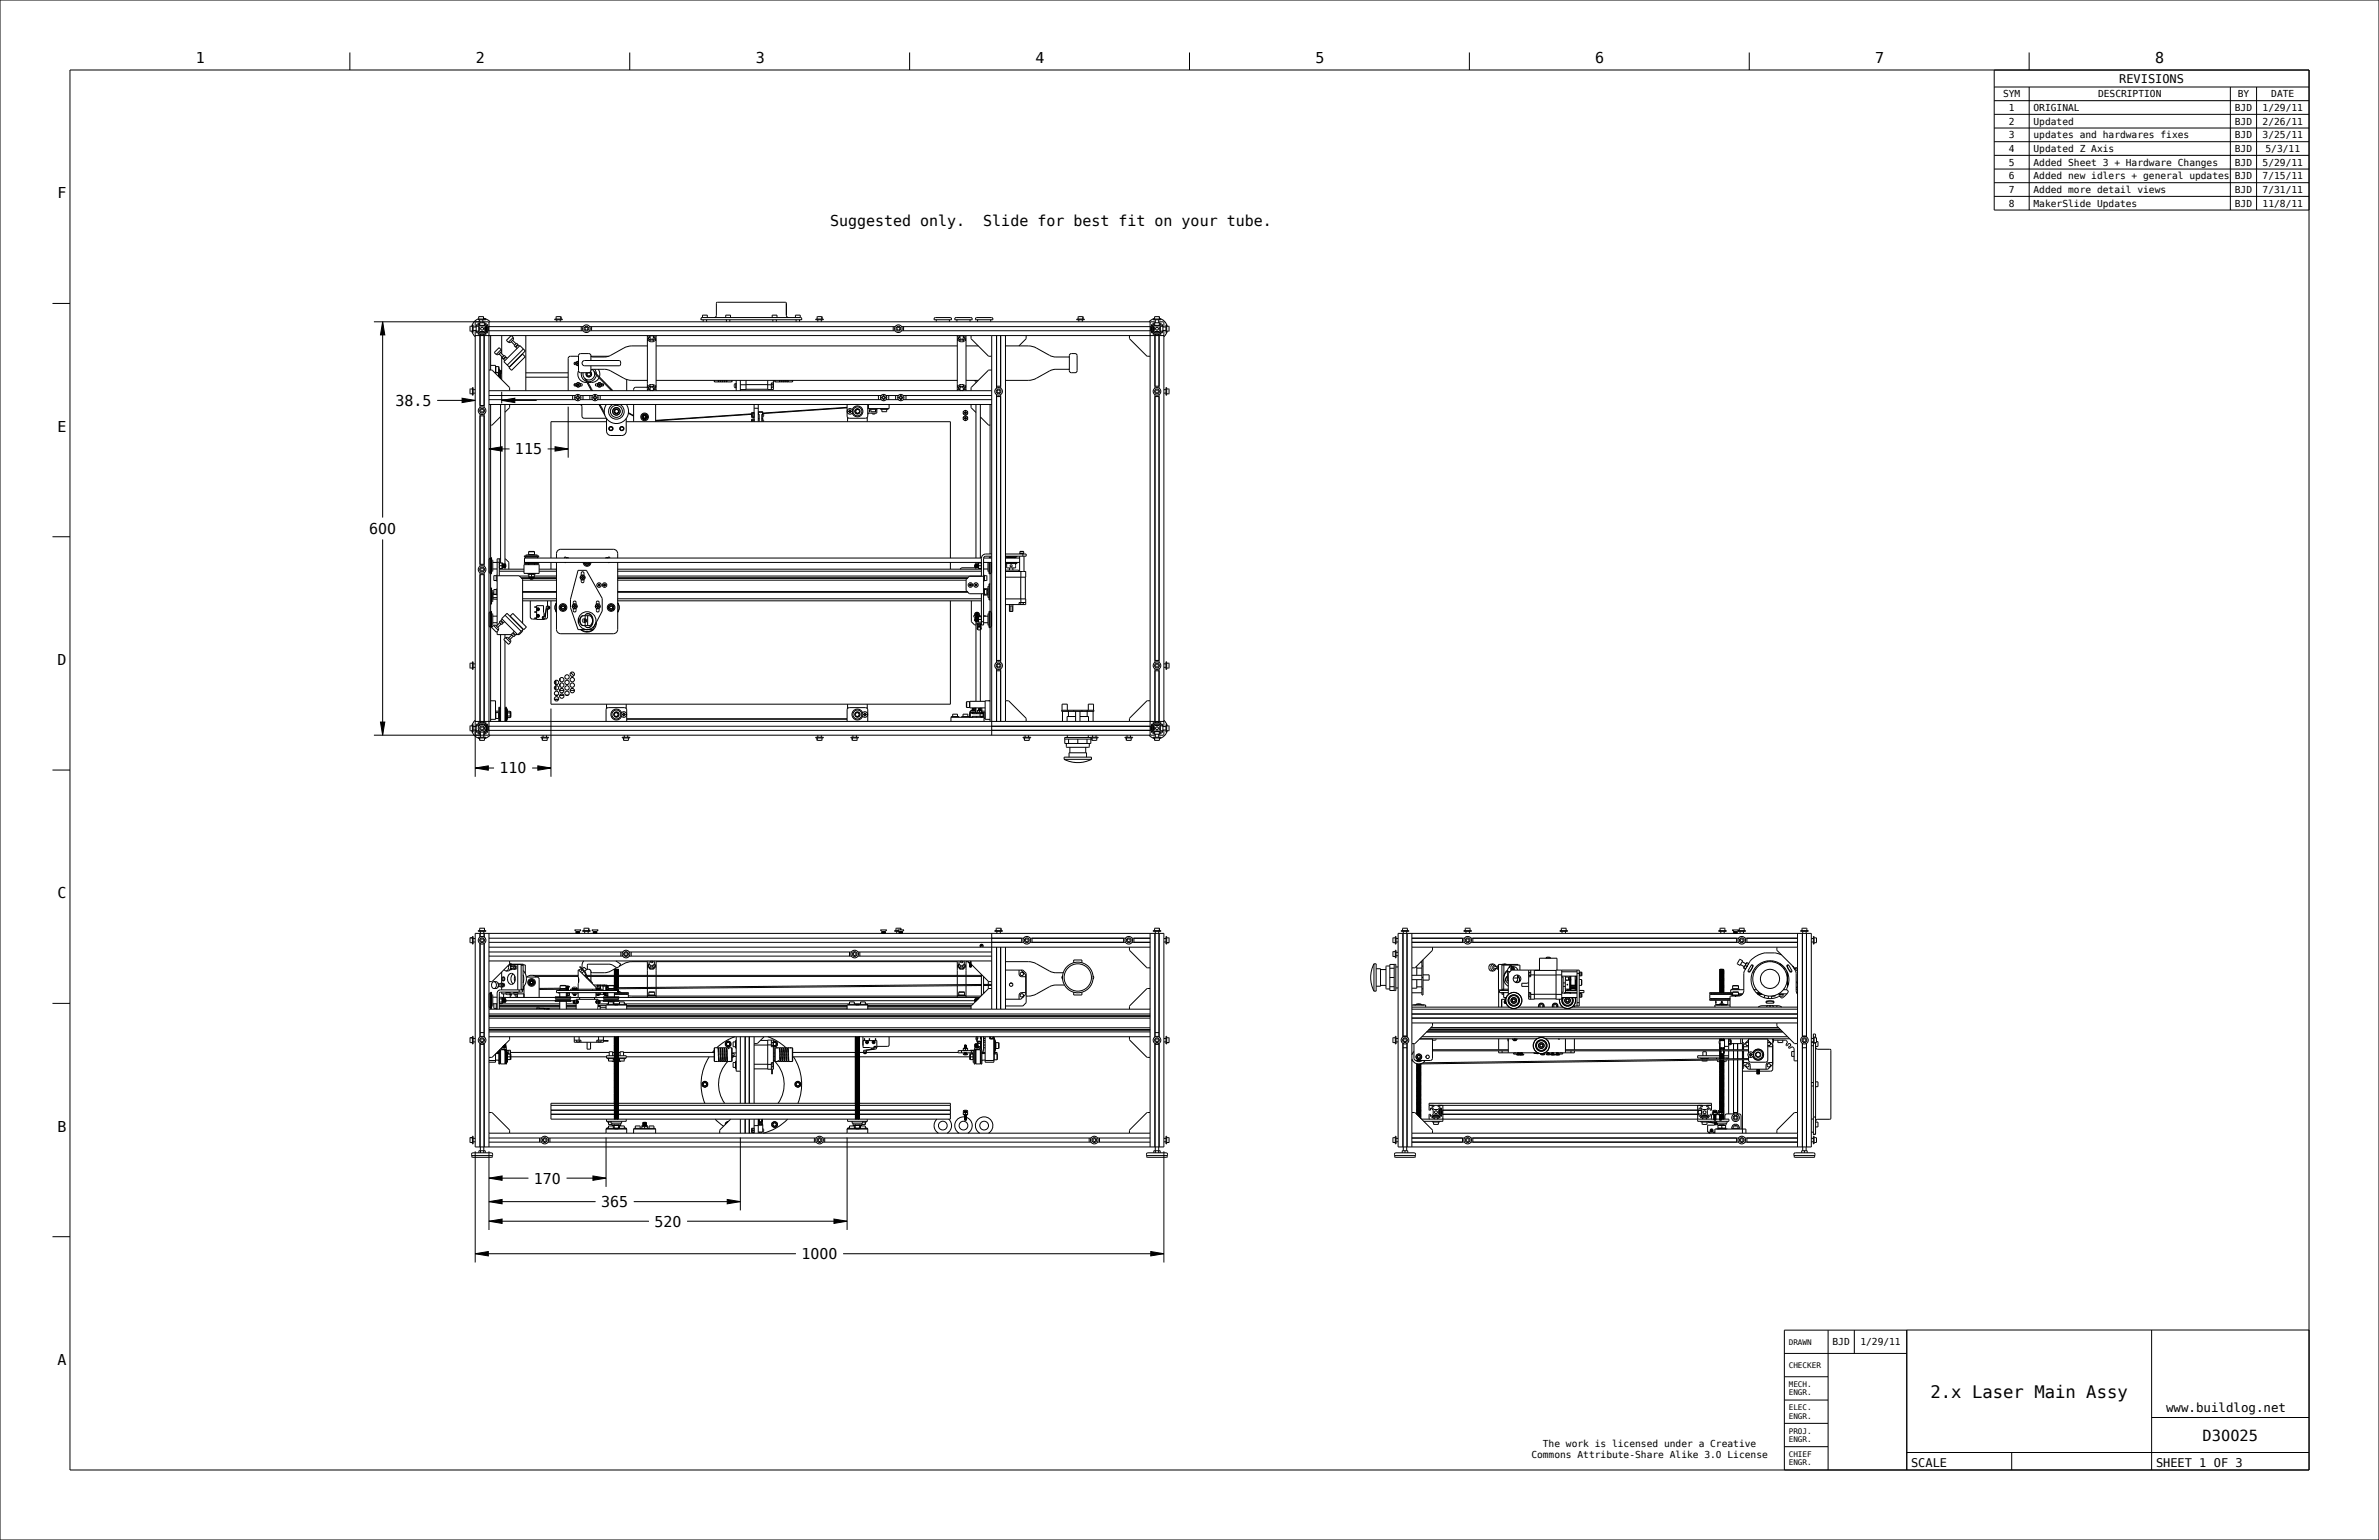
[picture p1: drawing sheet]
<svg xmlns="http://www.w3.org/2000/svg" width="864mm" height="559mm" viewBox="0 0 864 559" stroke-linecap="round" stroke-linejoin="round" font-family="sans-serif">
<defs><g id="words">
<text font-size="6.3" x="700.8" y="507.1">2.x Laser Main Assy</text>
<text font-size="5.6" x="799.6" y="522.7">D30025</text>
<g font-size="5.4">
<text x="71.1" y="22.7">1</text>
<text x="172.7" y="22.7">2</text>
<text x="274.3" y="22.7">3</text>
<text x="375.9" y="22.7">4</text>
<text x="477.5" y="22.7">5</text>
<text x="579.1" y="22.7">6</text>
<text x="680.7" y="22.7">7</text>
<text x="782.3" y="22.7">8</text>
<text x="20.9" y="72">F</text>
<text x="301.3" y="82.1">Suggested only.</text>
<text x="356.9" y="82.1">Slide for best fit on your tube.</text>
<text x="143.6" y="147.3">38.5</text>
<text x="20.9" y="156.6">E</text>
<text x="186.9" y="164.9">115</text>
<text x="134" y="193.8">600</text>
<text x="20.9" y="241.3">D</text>
<text x="181.3" y="280.7">110</text>
<text x="20.9" y="325.9">C</text>
<text x="20.9" y="410.6">B</text>
<text x="193.8" y="429.5">170</text>
<text x="218.2" y="438">365</text>
<text x="237.6" y="445.1">520</text>
<text x="290.9" y="456.9">1000</text>
<text x="20.9" y="495.3">A</text>
</g>
<text font-size="4.5" x="786.3" y="512.2">www.buildlog.net</text>
<g font-size="4.3">
<text x="769.3" y="30.1">REVISIONS</text>
<text x="693.7" y="532.2">SCALE</text>
<text x="782.6" y="532.2">SHEET 1 OF 3</text>
</g>
<g font-size="3.5">
<text x="727.1" y="35.3">SYM</text>
<text x="761.6" y="35.3">DESCRIPTION</text>
<text x="812.3" y="35.3">BY</text>
<text x="824.5" y="35.3">DATE</text>
<text x="729.2" y="40.3">1</text>
<text x="738.2" y="40.3">ORIGINAL</text>
<text x="811.3" y="40.3">BJD</text>
<text x="821.4" y="40.3">1/29/11</text>
<text x="729.2" y="45.2">2</text>
<text x="738.2" y="45.2">Updated</text>
<text x="811.3" y="45.2">BJD</text>
<text x="821.4" y="45.2">2/26/11</text>
<text x="729.2" y="50.2">3</text>
<text x="738.2" y="50.2">updates and hardwares fixes</text>
<text x="811.3" y="50.2">BJD</text>
<text x="821.4" y="50.2">3/25/11</text>
<text x="729.2" y="55.2">4</text>
<text x="738.2" y="55.2">Updated Z Axis</text>
<text x="811.3" y="55.2">BJD</text>
<text x="822.4" y="55.2">5/3/11</text>
<text x="729.2" y="60.1">5</text>
<text x="729.2" y="65.1">6</text>
<text x="738.2" y="60.1">Added Sheet 3 + Hardware Changes</text>
<text x="738.2" y="65.1">Added new idlers + general updates</text>
<text x="811.3" y="60.1">BJD</text>
<text x="811.3" y="65.1">BJD</text>
<text x="821.4" y="60.1">5/29/11</text>
<text x="821.4" y="65.1">7/15/11</text>
<text x="729.2" y="70">7</text>
<text x="738.2" y="70">Added more detail views</text>
<text x="811.3" y="70">BJD</text>
<text x="821.4" y="70">7/31/11</text>
<text x="729.2" y="75">8</text>
<text x="738.2" y="75">MakerSlide Updates</text>
<text x="811.3" y="75">BJD</text>
<text x="821.4" y="75">11/8/11</text>
<text x="665.2" y="488.1">BJD</text>
<text x="675.3" y="488.1">1/29/11</text>
<text x="560.1" y="525.2">The work is licensed under a Creative</text>
<text x="555.9" y="529">Commons Attribute-Share Alike 3.0 License</text>
</g>
<g font-size="2.8">
<text x="649.3" y="487.9">DRAWN</text>
<text x="649.3" y="496.3">CHECKER</text>
<text x="649.3" y="503.3">MECH.</text>
<text x="649.3" y="506.3">ENGR.</text>
<text x="649.3" y="511.7">ELEC.</text>
<text x="649.3" y="514.8">ENGR.</text>
<text x="649.3" y="520.2">PROJ.</text>
<text x="649.3" y="523.2">ENGR.</text>
<text x="649.3" y="528.7">CHIEF</text>
<text x="649.3" y="531.7">ENGR.</text>
</g>
</g></defs>
<g fill="#000">
<path d="M138.9 116.8l.8 4.7h-1.6zM167.7 144.5l4.8 .8-4.8 .8zM182.1 145.3l4.8-.8v1.6zM177.5 162.9l4.8-.8v1.6zM201.5 162.1l4.8 .8-4.8 .8zM138.1 262h1.6l-.8 4.8zM172.5 278.7l4.8-.8v1.6zM195.2 277.9l4.8 .8-4.8 .8zM177.5 427.5l4.8-.8v1.6zM177.5 436l4.8-.8v1.6zM215.2 426.7l4.8 .8-4.8 .8zM264 435.2l4.8 .8-4.8 .8z"/>
<path d="M172.5 454.9l4.8-.8v1.6zM177.5 443.1l4.8-.8v1.6zM302.7 442.3l4.8 .8-4.8 .8zM417.7 454.1l4.8 .8-4.8 .8z"/>
</g>
<g fill="none" stroke="#000" stroke-width=".36">
<path d="M0 0h863.6v558.8h-863.6zM127 19v6.4M228.6 19v6.4M330.2 19v6.4M431.8 19v6.4M533.4 19v6.4M635 19v6.4M736.6 19v6.4M25.4 25.4h812.8v508h-812.8zM723.9 25.4v50.8h114.3M723.9 31.6h114.3M723.9 36.5h114.3"/>
<path d="M736.6 31.6v44.6M809.6 31.6v44.6M819.2 31.6v44.6M723.9 41.5h114.3M723.9 46.5h114.3M723.9 51.4h114.3M723.9 56.4h114.3M723.9 61.3h114.3M723.9 66.3h114.3M723.9 71.3h114.3M19 110.1h6.4M135.7 116.8h40.2"/>
<path d="M138.9 116.8l.8 4.7h-1.6zM138.9 116.8v71M170.7 118.4v1.7M171.4 118.4h.1M171.5 117.9h.3v2.8h-.3zM173 118.5v1.5M173 118.5h.1M173 120h.1M173 118.2l.8 .3v1.5l-.8 .3M173.6 115.8h2.8v.2h-2.8zM173.8 115.7l-1.8 1.2-.7 1.5M173.8 115.7v.1"/>
<path d="M173.8 114.9h1.7v.9M174 117.3l.3 .8h1.4l.3-.8M174 119.2h.1M174 119.5h.1M174 119.3h.1M174 119h.1M174.3 117.3h.1M174.3 117.3h1.5M174.9 118.3h.1M175.1 118.3h-.1M175.4 118.1l-.1 .1M175.5 115.5l1.3 .4 1.1 .9"/>
<path d="M176 119l.1 .2M176.1 119.3l-.1 .2M177 118.5v1.5M177.3 118.5v.6h.2M177.4 118.5h.1M177.5 119.4h-.2v.6M201.4 115.8h2.7v.2h-2.7zM201.9 115.7v.1M201.9 114.9h1.7v.9M211 118.5v1.5M212.6 118.8h.6l.3 .5-.3 .5h-.6l-.3-.5zM214.8 118.5v1.5"/>
<path d="M254.5 116v-.6l.4-.2h35.7l.4 .2v.6M260.1 110.1l.3-.4h24.7l.4 .4v4.6l.7 .5M260.1 114.4l-.3 .6-.5 .2M296.1 115.8h2.8v.2h-2.8zM296.6 115.7l.1 .1M296.6 114.9h1.8l-.1 .9M324.3 118.5v1.5M325.8 118.8h.6l.3 .5-.3 .5h-.6l-.3-.5zM328 118.5v1.5M339.3 115.3l5.6-.1 .5 .3v.5h-6.3zM339.9 116v.8M344.6 116v.8"/>
<path d="M346.8 115.3l5.6-.1 .5 .3v.5h-6.3zM347.4 116v.8M352.1 116v.8M354.3 115.3l5.6-.1 .5 .3v.5h-6.3zM354.9 116v.8M359.6 116v.8M390.9 115.8h2.7v.2h-2.7zM391.4 115.7v.1M391.4 114.9h1.7v.9M417.5 119.4h.3v.6M417.5 118.5h.1M417.8 118.5v.6h-.3"/>
<path d="M418 118.5v1.5M418.6 115.8h2.8v.2h-2.8zM418.9 119.3l.1 .2M419 117.3l.3 .8h1.4l.3-.8M419 119l-.1 .2M419.1 115.5l-2 1.3M419.1 115.7l.1 .1M419.1 114.9h1.8l-.1 .9M419.3 117.3h.1M419.9 118.3h.2M420.7 117.3h-1.4M420.7 117.3h.1"/>
<path d="M420.9 115.5l1.1 .5 .9 .8 .8 1.6M421 119.3h.1M421 119h.1M421 119.2v.1M421 119.5h.1M422 118.2l-.8 .3v1.5l.8 .3M422 118.5v1.5M422 118.5h.1M422 120h.1M423.3 117.9h.2v2.8h-.2zM423.6 118.4h-.1M424.3 118.4h.1"/>
<path d="M424.4 118.4l-.1 1.7M171.3 120.1l1.2 2.1M171.5 120.1h-.1M174.3 121.7v.1M174.3 121.5h.6v.3M174.3 121.3h1.5M175.8 121.7v.1M175.8 121.5h-.7v.3M177.4 120h.1M177.5 134.3h1.2l6.2 6.3 .1 1.2h-7.5zM178.1 121.8v12.5M178.1 132.6h1.8v2.9"/>
<path d="M179.9 135l.1 .1M179.9 135.3h1.1M180 135.1h1M180 133h1M180 133v2.1M180 133l-.1 .1M181 133v2.1M181.4 135.5h.7M181.4 135.1h.7M181.4 134.8h.7M181.4 134.6h.7M181.4 135.4l.3-.1v2.1"/>
<path d="M181.4 136.8h.3M181.4 136.6h.3M181.4 136.3h.3M181.4 136.2h.3M181.4 135.9h.3M181.4 135.8h.3M181.4 135h.7M181.4 134.5h.7M181.4 137h.3M181.5 137.1h.2M181.7 137.4h.1M182.1 121.8v6.6"/>
<path d="M182.1 129.4v8.4M185.1 133v.1M188.7 125.4l2 2-5.8 5.8-2-2zM189.3 128.8v.1M190 126.6l-5.9 5.9M190.9 121.8v20M190.9 136.9h15.4M190.9 135.3h15.4M208.5 139.3l.7 .7M209.2 131.5l-.7 .7M209.2 131.5l.8-.4a.77 .77 0 0 0-.9 .8 .77 .77 0 0 0 .9 .7M209.2 131.5v.8"/>
<path d="M209.2 132.3l.8 .4M209.2 139.2l-.6 .1-.2 .3 .2 .4 .6 .1M209.2 131.5h-.6l-.2 .4 .2 .4h.6M209.5 139.6h.1M209.5 131.8h.1M209.5 139.6v.1M209.5 131.8v.2M209.5 139.7h.1M209.5 132h.1M209.6 139.7h.1M209.6 139.5l-.1 .1M209.6 131.8h-.1"/>
<path d="M209.6 132h.1M209.6 139.6v.1M209.6 131.8v.2M209.6 131.8h.1M209.6 132h-.1M209.6 139.7h-.1M209.7 139.7h.1M209.7 139.5v.1M209.7 131.8h.1M209.7 139.5h-.1M209.7 131.8h-.1M209.7 139.7l.1 .1"/>
<path d="M209.7 132h.1M209.8 131.8h-.1M209.8 139.5h-.1M209.8 139.5v.1M209.8 131.8h.1M209.8 139.8h.1M209.8 132v.1M209.8 131.7v.1M209.8 139.5h.1M209.8 139.9v.1M209.8 132.2h.1M209.8 131.6v.1"/>
<path d="M209.8 139.4h.1M209.8 140h.2M209.8 132.2h.2M209.8 131.5v.1M209.8 131.5h.2M209.8 139.6h-.1M209.8 139.7v.1M209.8 132h.1M209.8 139.9h.1M209.8 132.1h.1M209.8 131.7h.1M209.8 139.4v.1"/>
<path d="M209.8 139.8v.1M209.8 132.1v.1M209.9 139.5l.1 .1M209.9 131.7l.1 .1M209.9 139.8h.1M209.9 132.1h.1M209.9 139.9l.1 .1M209.9 132.1l.1 .1M209.9 131.7h.1M209.9 139.4v.1M209.9 139.8v.1M210 139.7v.1"/>
<path d="M210 132h.1M210 139.6h.1M210 132l-.1 .1M210 139.7l-.1 .1M210 139.3l-.2 .1M210 139.3v.1M210 131.5v.1M210 131.5l-.1 .2M210 139.3l-.1 .1M210 139.4h.1M210 131.6v.1M210 132.2h.1"/>
<path d="M210 139.4v.1M210 131.7h.1M210 139.9v.1M210 132.1v.1M210 139.8v.1M210 139.5h.1M210 131.7v.1M210 139.5h-.1M210 131.7h-.1M210 132v.1M210 139.8h.1M210 131.8h.1"/>
<path d="M210 139.5v.1M210 129.3h-3l-.7 .5v12M210 134.6a3 3 0 0 0 3.1 4.2M210.1 139.7h.1M210.1 139.7h-.1M210.1 139.5v.1M210.1 139.7l-.1 .1M210.1 139.6v.1M210.2 139.5v.1M210.2 139.7h-.1M210.2 139.7h.1M210.2 139.6v.1"/>
<path d="M210.2 139.6h-.1M210.5 139.2h.4a.44 .44 0 0 1 .5 .4 .44 .44 0 0 1-.5 .5h-.4M211.1 135.2l.1 1.7 .7 .9 1 .6M211.6 131.1l.7-.3h12.5a1.15 1.15 0 0 1 0 1.9h-12.5a.96 .96 0 0 1-.9-.6 .96 .96 0 0 1 .2-1zM212.3 137.3l2.4 4.5M212.9 137.7l2.2 4.1M213.4 135.2h.1M214.1 135.2h-.1a.63 .63 0 0 1 .3 .9 .63 .63 0 0 1-1 .1 .63 .63 0 0 1 .1-.9h.7M214.3 135a1 1 0 0 1 .3 1.3 1 1 0 0 1-1.4 .3 1 1 0 0 1-.3-1.4M214.5 134.5l.5-.5 5.3 .1 7.6 3.7 7.1 .2M214.5 129l-.2-.5-.5-.2h-3l-.6 .2-.2 .5v5.5l.2 .5 .6 .2h3l.5-.2 .2-.5M214.5 129v1.8"/>
<path d="M214.5 132.7v1.8M214.6 129.3h6.4M215.6 134.8l6.9 7M215.9 134l.6 1.7M215.9 135.5l1.6 1.5M216.5 136.2l-.5 1.1-.9 .8-1.7 .4M217 139.2l-.7 .1-.2 .3 .2 .4 .7 .1M217.2 134l.5 1.3-.1 1.5M217.3 139.7h.1M217.4 139.5h-.1M217.4 139.7h.1M217.4 139.6l-.1 .1"/>
<path d="M217.4 139.6v.1M217.4 139.7h-.1M217.4 139.5v.1M217.4 139.5h.1M217.4 139.7l.1 .1M217.5 137l4.6 4.8M217.5 137.1l-.7 .9-.9 .6-2.5 .2M217.5 139.5h-.1M217.5 139.8h.1M217.5 139.5h.1M217.5 139.9v.1M217.5 139.4h.2"/>
<path d="M217.5 139.4h.1M217.5 140h.2M217.5 139.7v.1M217.6 139.9h.1M217.6 139.4v.1M217.6 139.8v.1M217.6 139.9l-.1 .1M217.6 139.5l-.2 .1M217.6 139.4h.1M217.7 139.9v.1M217.7 139.4v.1M217.7 139.8v.1"/>
<path d="M217.7 139.7l.1 .1M217.7 139.7v.1M217.7 139.4h.1M217.7 139.5h.1M217.8 139.5v.1M217.8 139.5h.1M217.8 139.7h.1M217.8 139.6h.1M217.8 139.7h-.1M217.8 139.7v.1M217.9 139.6l.1 .1M217.9 139.6v.1"/>
<path d="M217.9 139.7h.1M217.9 139.7h-.1M217.9 139.5h.1M218 139.7h-.1M218.3 139.2h.4a.44 .44 0 0 1 .4 .4 .44 .44 0 0 1-.4 .5h-.4M219 139.3l-.7 .7M227.5 137.7v4.1M235 125.5l-7.1 .2-7.6 3.7-5.3 .1-.5-.5M235 121.8v.7M235 124.5v14.6M235 122.3h.9M235.2 122.8v.6l.7 .6"/>
<path d="M235.2 122.8l.3 .2M235.5 122.5v.5M235.5 122.5l-.3 .3M235.5 123l.1 .1M235.6 123.1l.9 .2M235.6 123.1l.3 .3M235.6 122.4l-.1 .1M235.9 122.2l-.3 .2M235.9 139.6l-.7 .6v.5M235.9 124h1.3M235.9 123.4v.6M235.9 139.6v.5"/>
<path d="M236 139.6h1.3M236 139.6h-.1M236 122.3l-.4 .1M236 121.8v1l.6 .3 .6-.3v-1M236 122.2h-.1M236 121.8h1.1M236.5 123.3l-.6 .1M236.5 123.3h.2M236.7 123.3l.6 .1M237.2 122.3l.3 .1M237.2 122.2h.1M237.3 139.6l.6 .6v.5"/>
<path d="M237.3 123.4v.6M237.3 139.6v.5M237.3 124h-.1M237.3 122.2l.2 .2M237.3 122.3h.9M237.5 123.1l-.2 .3M237.5 123.1l-.8 .2M237.5 122.4l.2 .1M237.7 123l-.2 .1M237.7 122.5v.5M237.7 122.5l.2 .3M237.9 122.8l-.2 .2"/>
<path d="M237.9 122.8v.6l-.6 .6M238.2 121.8v.7M238.2 124.5v14.6M238.2 138h109.3M238.2 125.5h109.3M259.3 138l.1 .6M259.4 138v.6M259.4 138.6h1.4M260.8 138.2h.1M260.8 138.2v.4M260.9 138l.1 .6h.5M261.6 138l.1 .6h.6"/>
<path d="M262.2 138l.1 .6M262.4 138l.1 .6h.5M262.9 138l.1 .6M263 138l.2 .2M263.1 138.2l-.1 .4M263.1 138l.1 .6h.6M263.8 138.2v.4M263.8 138.2h.1M263.9 138l.1 .6h1.6M265.6 138v.6M265.8 138l-.2 .6M266.5 139.8h.1"/>
<path d="M266.5 139.7v.1M266.5 139.6v.1M266.6 139.6h.1M266.6 139.9v.1M267.1 139.3l-.3-.1-.2 .4M267.3 139.2v1.5M267.3 138v3.8M268.8 138v3.8M268.8 139.6h11.2M270.8 138v3.4h-2M278.7 138v3.4h2.1v-3.4M280 139.3l.4 .1 .2 .3v.7l-.6 .2"/>
<path d="M280.8 139h-.8v2.4M281.3 138l.1 .6M281.4 138v.6M281.4 138.6h1.6M283 138.2v.4M283 138.2h.2M283.1 138.2l-.1 .4M283.1 138l.1 .6h.6M283.9 138l.1 .6h.5M284.4 138l.1 .6M284.5 138l.2 .2M284.6 138.2l-.1 .4"/>
<path d="M284.6 138l.1 .6h.6M285.3 138.2v.4M285.4 138l.1 .6h.5M285.4 138.2l-.2-.2 .1 .6M286 138.2v.4M286 138.2h.2M286.1 138.2l-.1 .4M286.1 138l.1 .6h1.4M287.6 138v.6M287.8 138l-.2 .6M347.5 121.8v.7M347.5 124.5v14.6"/>
<path d="M347.5 122.3h.9M347.7 122.8v.6l.7 .6M347.7 122.8l.3 .2M348 122.5l-.3 .3M348 122.5v.5M348 123l.1 .1M348.1 123.1l.9 .2M348.1 123.1l.3 .3M348.1 122.4l-.1 .1M348.4 122.2l-.3 .2M348.4 139.6l-.7 .6v.5M348.4 124h1.3"/>
<path d="M348.4 123.4v.6M348.4 139.6v.5M348.5 121.8l.1 1.1h1l.1-1.1h-1.2M349 123.3l-.6 .1M349 123.3h.2M349.2 123.3l.6 .1M349.7 122.2l.3 .2zM349.8 139.6l.6 .6v.5M349.8 123.4v.6M349.8 139.6v.5M349.8 124h-.1M349.8 139.6h-1.4"/>
<path d="M349.8 122.3h.9M350 123.1l-.8 .2M350 123.1l-.2 .3M350 122.4l.2 .1M350.2 123l-.2 .1M350.2 122.5v.5M350.2 122.5l.2 .3M350.4 122.8l-.2 .2M350.4 122.8v.6l-.6 .6M350.7 121.8v.7M350.7 124.5v14.6M350.7 138h4.4"/>
<path d="M350.7 125.5h4.4M352.5 121.8h7.5v7.5l-1.2-.1-6.2-6.2zM354.3 138v.9M358.8 134.3h1.2v7.5h-7.5l.1-1.2zM365 125.5l9.3 .1 1.5 .5 6.1 3.2 6.3 .2M372.5 121.8l-.1 1.2-2.5 2.5M388.2 134l-6.3 .2-6.1 3.3-1.5 .4-9.3 .1M388.4 128.5l1.9-.2 .6 .5 .1 5.7-.5 .7h-1.6l-.7-.4v-5.8zM410 121.8l.1 1.2 6.2 6.2 1.2 .1M417.5 120h.1M419.3 121.7v.1M419.3 121.5h.6v.3"/>
<path d="M419.3 121.3h1.5M420.8 121.7v.1M420.8 121.5h-.7v.3M423.5 120.1h.1M423.7 120.1l-1.2 2.1M158.7 145.3h13.8M167.7 144.5l4.8 .8-4.8 .8zM170.7 141.1v1.8M171.4 141.1l.1 .1M171.5 142.8l-.1 .1M171.5 140.6h.3v2.8h-.3zM174.3 150.9h1.5"/>
<path d="M174.3 147.1h1.5M174.7 148.5h.6l.3 .5-.3 .5h-.6l-.3-.5zM178.1 146.8v115M181.7 151.2l-3 3-.6 .1M181.7 146.8v57.5M182.1 145.3l4.8-.8v1.6zM182.1 142.1v4.3M182.1 145.3h12.7M183.3 146.8v57.8M185 146.8v1.1l-1.7 1.7M206.3 147.6v18.5M207.9 143.5v1.5"/>
<path d="M209.3 144.4l.2 .1M209.3 144.1h.1M209.3 144.4h.1M209.3 144.1l-.3 .2 .3 .1M209.3 144.4l.1 .1M209.4 144.1h.1M209.4 144.5h.1M209.5 144.1h-.1M209.5 144.5h.1M209.5 144.5l.1 .3M209.5 144h.1M209.5 144l-.2 .1"/>
<path d="M209.5 144.1h.1M209.5 144v.1M209.6 144.5v.1M209.6 144h-.1M209.6 144.6h.1M209.6 144.6v.1M209.6 143.9h.1M209.6 144.7h.1M209.6 143.8h.1M209.6 143.8l-.1 .2M209.6 143.8v.1M209.6 144.7v.1"/>
<path d="M209.6 144.7l.2 .4 .1-.3M209.9 143.8v.1M209.9 144.7h.1M209.9 143.8l-.1-.3-.2 .3M209.9 143.8l.1 .2M209.9 143.8h.1M209.9 144.6v.1M209.9 143.9v.1M209.9 144.6h.1M209.9 144h.1M210 144.5h.1M210 144v.1"/>
<path d="M210 144.5l-.1 .3M210 144h.1M210 144l.2 .1M210 144.1h.1M210.1 144.5h-.1M210.1 144.1h.1M210.1 144.4v.1M210.2 144.4h-.1M210.2 144.1h.1M210.2 144.4h.3M210.2 144.4h.1M210.2 144.4l-.2 .1"/>
<path d="M210.2 144.1h.3M210.5 146.8l.7 .5 .1 3.7 .4 .7 8.4 .1M210.5 144.1v.3M210.5 144.1h-.3M211.6 143.5v1.5M214.1 143.5v1.5M215.5 144.4l.2 .1M215.5 144.1h.1M215.5 144.4h.1M215.5 144.1l-.3 .2 .3 .1M215.6 144.4h.1M215.6 144.1h-.1"/>
<path d="M215.6 144.4l.1 .1M215.7 144.1h-.1M215.7 144.5h.1M215.7 144.1h.1M215.7 144.5l.1 .3M215.7 144l-.2 .1M215.8 144.1h-.1M215.8 144.5h-.1M215.8 144v.1M215.8 144.5h.1M215.8 144h.1M215.8 144.5v.1"/>
<path d="M215.8 144.6h.1M215.8 144.6v.1M215.8 143.9h.1M215.8 143.5h.4v.3M215.8 143.5v.3M215.8 144.8v.3M215.8 143.5l.1 .3M215.8 143.8h.1M215.8 143.8l-.1 .2M215.9 144.7h.1M215.9 144.7l-.1 .1M215.9 143.8l-.1 .1"/>
<path d="M215.9 144.7l-.1 .4M216.1 143.8l.1 .1M216.1 144.7h.1M216.2 144.7h-.1M216.2 144.8v.3h-.4M216.2 143.8l.1 .2M216.2 143.8h-.1M216.2 144.6v.1M216.2 143.9v.1M216.2 144.6h.1M216.2 144h.1M216.2 144.5h.1"/>
<path d="M216.2 144l.1 .1M216.3 144.5l-.1 .3M216.3 144h-.1M216.3 144l.2 .1M216.3 144.1h.1M216.3 144.5h.1M216.3 144.4v.1M216.4 144.1h.1M216.4 144.4h.1M216.5 144.4h.1M216.5 144.4h-.1M216.5 144.1l.3 .2-.3 .1"/>
<path d="M216.5 144.1h.1M216.5 144.4l-.2 .1M217.4 146.8l2.2 3.9M217.8 146.8l1.6 2.8M217.9 143.5v1.5M220.1 146.8a4.4 4.4 0 0 0 3.7 6.9 4.4 4.4 0 0 0 3.6-6.9M220.2 151.9v4.5a1.59 1.59 0 0 0 1.6 1.6h3.9a1.59 1.59 0 0 0 1.6-1.6v-4.5M220.2 153h-20.2v49.5M223.3 150.6h.1M224.2 150.6h.1M224.4 148.8a.79 .79 0 0 0-1.3 .1 .79 .79 0 0 0 .6 1.2 .79 .79 0 0 0 .8-1.2l-.9-.3-.4 .3v.6l.7 .4 .6-.6M225.1 146.8a2.83 2.83 0 0 1 .8 4.3 2.83 2.83 0 0 1-4.3 0 2.83 2.83 0 0 1 .8-4.3"/>
<path d="M227.3 153h117.7v49.5M227.5 146.8v.1M228.1 149.9l1.9 1.1M228.1 149.8l1.9 1M230 153h.1M230 146.8v6.2M233 150.7l1-.6 1 .6v1.1l-1 .6-1-.6zM234.6 151.4l-.4-.7-.7 .3v.5l.4 .3 .5-.2v-.6v.8M234.6 151.4h.1M235 141v.8M235 141.3h.9M235 140.5l-4.5 .1-.4 .4-.1 .8"/>
<path d="M235.2 140.7l.3 .3M235.5 140.5v.5M235.5 140.5l-.3 .2M235.5 141l.1 .1M235.6 141.1l.3 .2M235.6 140.4l-.1 .1M235.6 141.1l.4 .2M235.9 140.1l.6 .1M235.9 140.1l-.3 .3M235.9 141.3h.1M236 141.8v-1.1l.6-.2 .6 .2v1.1M236 141.8h1.1"/>
<path d="M236.5 140.2h.2M236.5 140.2l-.9 .2M236.7 140.2l.8 .2M237.3 141.3h-.1M237.3 140.1l.2 .3M237.3 140.1l-.6 .1M237.3 141.3h.9M237.5 141.1l-.2 .2M237.5 141.1l-.3 .2M237.5 140.4l.2 .1M237.7 141l-.2 .1M237.7 140.5v.5"/>
<path d="M237.7 140.5l.2 .2M237.9 140.7l-.2 .3M238 146.8v6.2M238 153h.1M238.2 141v.8M266.5 140.1h.1M266.5 140.1v.1M266.5 140.2v.1M266.6 140.3l.2 .4 .3-.1M266.6 140.3h.1M270.8 141.2h7.9M272.9 150.3l-34.9 2.4"/>
<path d="M272.9 150.2l-34.9 2.3M273 152.2v.8l.1-.5M273 152.2l-.1 .8M273 149.8v1.6M273 151.4l.1 .1M273.1 150.1v.9M273.1 149.7v.4M273.1 151v.5M273.1 152v.5M273.1 152.5h.6M273.1 152h.6M273.1 151.5h.6"/>
<path d="M273.1 151h.6M273.1 150.1h.6M273.1 149.7h.6M273.1 149.7l-.1 .1M273.1 152l-.1 .2M273.7 150.1v.9M273.7 149.7v.4M273.7 151v.5M273.7 152v.5M273.7 152.5l.1 .5M273.7 152l.1 .2M273.7 149.7l.1 .1"/>
<path d="M273.8 146.8v6.2M273.8 151.4l-.1 .1M273.8 148.1h1.5M275.3 152h.3M275.3 151.8h.3M275.3 146.8v6.2M275.3 149.4h1.6v3.6M275.3 149.6h.1M275.3 149.6v.9M275.4 150.4l-.1 .1M275.4 150.4h.2v2.6M275.4 150.4h-.1"/>
<path d="M275.6 149.4v.2M276.5 149.4v.2M276.5 152h.4M276.5 151.8h.4M276.7 150.4h.1M276.7 150.4h-.2v2.6M276.7 150.4l.2 .1M276.8 149.6h-1.5M276.8 149.6v.9M276.8 149.6h.1M276.9 151l.2 .1M276.9 150.1h.1"/>
<path d="M277.1 152.4l-.2 .1M277.1 150l-.2 .1M277.1 152.4v.1M277.1 150l.1 .2M277.1 151.1h.1M277.1 152.5l.2 .3M277.2 151l-.1 .1M277.2 150.2h.1M277.2 150.9v.1M277.2 150.2l.1 .2M277.3 150.8l-.1 .1M277.3 150.5v.2"/>
<path d="M277.3 152.9l-.1 .1M277.3 150.5h.1M277.3 152.9h.1M277.3 150.8h.1M307.5 147.8l-30.6 2.1M307.5 148l-30.4 2.1M307.7 151.5v1.5M308 149.4h.1M308 149.2v.2M308 149.2h.1M308.1 149.4h-.1M308.1 149.2v.2"/>
<path d="M308.1 149.2h.2M308.1 149.4h.2M308.1 149.4h.1M308.3 149.1l-.3 .1M308.3 149.1v.1M308.3 149.4h.1M308.3 149.1h.1M308.4 149.1h-.1M308.4 149.4v.1M308.4 149.1h.1M308.4 149.4h.1M308.4 149.1l-.1 .1"/>
<path d="M308.4 149.4l.1 .2M308.4 149.5v.1M308.4 149v.1M308.4 149h.1M308.4 149.6v.2M308.4 148.8v.1M308.4 148.7h.3M308.4 148.7l.1 .1M308.4 148.7v.1M308.5 148.8h.1M308.5 149.7l.2 .1M308.5 149.7h.1"/>
<path d="M308.5 149l-.1 .1M308.5 148.8v.2M308.5 149.6v.1M308.5 149.6h-.1M308.6 149.6h.1M308.6 149l.1 .1M308.6 149.7l.1 .1M308.6 148.8v.2M308.6 149.6v.1M308.7 148.7v.1M308.7 148.7l-.1 .1M308.7 148.8v.2"/>
<path d="M308.7 149.7v.1M308.7 149v.1M308.7 149.6v.1M308.7 149h-.1M308.7 149.1l.1 .1M308.7 149.4h.1M308.7 149.4l-.1 .2M308.7 149.5v.1M308.7 149.1h.1M308.7 149.4v.1M308.8 149.1h.1M308.8 149.4h-.1"/>
<path d="M308.8 149.2h.2M308.8 149.4h.2M308.8 149.4h.1M308.8 149.1v.1M308.9 149.1h.1M309 149.1l.1 .1M309 149.4h-.2M309 149.2v.2M309.1 149.4h-.1M309.1 149.2v.2M309.1 149.2h-.1M309.4 148.7a1.98 1.98 0 0 1 3-1 1.98 1.98 0 0 1 0 3.2 1.98 1.98 0 0 1-3-1"/>
<path d="M310.5 149.2a.81 .81 0 0 0 .6 1 .81 .81 0 0 0 1-.7 .81 .81 0 0 0-.7-.9l-.7 .4 .2 .7 .7 .2 .4-.6M314.8 151.5v1.5M315 146.8v4.2l-.2 .5-.6 .3h-5.9l-.6-.3-.2-.5v-4.2M315.1 150.2l-.1 .1M315.1 150.2h.1M315.2 149.9l.1 .2M315.3 146.8v1.5M315.3 150.1l-.2 .1M315.3 150.1h.1M315.5 148.9h.2M315.5 148.7l.2 .8zM315.5 149.2h.2"/>
<path d="M315.6 148.3v.2h2.8v-.2M316.6 150.1h.1M316.6 150.1l.2 .1M316.7 149.9l-.1 .2M316.8 150.2h.1M316.8 150.2l.1 .1M316.9 150.3h.1M317 150.3h.1M317.2 150.3h.1M317.2 150.3h-.2M317.6 149.9l.1 .2M317.6 150.1l-.3 .2"/>
<path d="M317.7 150.1h-.1M317.9 149.2h.1M317.9 148.7h.1M317.9 148.9h.1M317.9 148.7l-.1 .7M318.3 148.5v1.4h-3.3M318.9 143.5v1.5M319.6 148.3v.2h2.8v-.2M320.3 144.4l.2 .1M320.3 144.1h.1M320.3 144.1l-.3 .2 .3 .1M320.3 144.4h.1"/>
<path d="M320.4 144.4h.1M320.4 144.1h-.1M320.4 144.1h.1M320.4 144.4l.1 .1M320.5 144.5h.1M320.5 144.5l.1 .2M320.5 144l-.2 .1M320.5 144.1h-.1M320.5 144v.1M320.5 144h.1M320.6 144.5v.1M320.6 144h-.1"/>
<path d="M320.6 143.9v.1M320.6 144.6h.1M320.6 144.6v.1M320.6 143.8h.1M320.6 143.8l-.1 .2M320.6 143.9h.1M320.6 144.7h.1M320.6 143.8v.1M320.6 143.8l.2-.3 .1 .3M320.6 144.7l.2 .4 .1-.4M320.9 143.8v.1M320.9 144.7h.1"/>
<path d="M320.9 143.9h.1M320.9 143.8l.1 .2M320.9 143.8h.1M320.9 143.9v.1M320.9 144.6h.1M320.9 144h.1M321 144.5l-.1 .1M321 144v.1M321 144.5h.1M321 144h.1M321 144.5l-.1 .2M321 144l.2 .1"/>
<path d="M321 144.1h.1M321.1 144.5h-.1M321.1 144.1h.1M321.1 144.4v.1M321.1 144.4h.1M321.2 144.1h.1M321.2 144.4h-.1M321.2 144.1l.3 .2-.3 .1M321.2 144.4h.1M321.2 144.4l-.2 .1M322.6 143.5v1.5M322.8 146.8v1.5h-7.8"/>
<path d="M325.1 143.5v1.5M326.5 144.1h.1M326.5 144.1l-.3 .2 .3 .1M326.5 144.4l.3 .1M326.5 144.4h.1M326.6 144.4h.1M326.6 144.1h-.1M326.7 144.1h-.1M326.7 144.4v.1M326.7 144.1h.1M326.7 144.5h.1M326.8 144l-.3 .1"/>
<path d="M326.8 144.5v.2M326.8 144.1h-.1M326.8 144.5h.1M326.8 144v.1M326.8 144h.1M326.8 144.5v.1M326.8 143.9v.1M326.8 144.6l.1 .1M326.8 144.7l.2 .4 .2-.4M326.8 143.8l.2-.3 .2 .3M326.8 143.8h.1M326.8 143.8v.2"/>
<path d="M326.8 143.9h.1M326.9 143.8l-.1 .1M326.9 144.7h-.1M326.9 143.8h.1M327.1 143.8l.1 .1M327.1 144.7h.1M327.2 143.9h.1M327.2 144.7h-.1M327.2 143.8h-.1M327.2 143.8l.1 .2M327.2 143.9v.1M327.2 144.6h.1"/>
<path d="M327.2 144h.1M327.2 144.5h.1M327.2 144l.1 .1M327.3 144.5h-.1M327.3 144h-.1M327.3 144.5l-.1 .2M327.3 144l.2 .1M327.3 144.1h.1M327.3 144.5h.1M327.3 144.4v.1M327.4 144.1h.1M327.4 144.4h-.1"/>
<path d="M327.5 144.4h.3M327.5 144.4h.1M327.5 144.4h-.1M327.5 144.4l-.2 .1M327.5 144.1h.1M327.5 144.1h.3M327.8 144.1v.3M327.8 144.1h-.3M328.9 143.5v1.5M347.5 141v.8M347.5 141.3h.9M347.7 140.7l.3 .3"/>
<path d="M348 140.5l-.3 .2M348 140.5v.5M348 141l.1 .1M348.1 141.1l.3 .2M348.1 140.4l-.1 .1M348.4 140.1l.6 .1M348.4 140.1l-.3 .3M348.5 141.8l.1-1.2h1v1.2h-1.1M349 140.2h.2M349 140.2l-.9 .2M349.2 140.2l.8 .2M349.7 150l.2 .4"/>
<path d="M349.7 152l.2 .4M349.7 141.3l.3-.2zM349.8 140.1l-.6 .1M349.8 140.1l.2 .3M349.8 141.3h.9M349.9 149.2l-.2 .4M349.9 151.2l-.2 .4M350 140.4l.2 .1M350.1 151.7v.2M350.1 149.7v.2M350.1 151.9h.2M350.1 149.9h.2"/>
<path d="M350.2 151.7h-.1M350.2 149.7h-.1M350.2 141l-.2 .1M350.2 140.5v.5M350.2 140.5l.2 .2M350.2 151.7v.2M350.2 149.7v.2M350.2 149.9h-.1M350.2 151.9h-.1M350.2 151.9h.1M350.2 149.9h.1M350.2 151.7h.1"/>
<path d="M350.2 149.7h.1M350.3 151.9h.1M350.3 149.9h.1M350.3 151.7h-.1M350.3 149.7h-.1M350.3 149.6v.1M350.3 151.6v.1M350.3 151.9l.1 .1M350.3 149.9l.1 .1M350.4 151.9v.1M350.4 149.9v.1M350.4 149.9h-.1"/>
<path d="M350.4 151.9h-.1M350.4 149.6h-.1M350.4 151.6h-.1M350.4 151.6h.1M350.4 149.6h.1M350.4 150h.1M350.4 150v.1M350.4 149.5v.1M350.4 151.5v.1M350.4 149.4v.1M350.4 151.4v.1M350.4 151.4l.1 .1"/>
<path d="M350.4 149.4l.1 .1M350.4 152.1h.2M350.4 150.1h.2M350.4 152h.1M350.4 151.5h.1M350.4 149.5h.1M350.4 152.1h.1M350.4 150.1h.1M350.4 152v.1M350.4 149.6l-.1 .1M350.4 151.6l-.1 .1M350.4 140.7l-.2 .3"/>
<path d="M350.5 150v.1M350.5 152v.1M350.5 152h.1M350.5 152.1h.1M350.6 150.1h.1M350.6 152.1h.1M350.6 149.5h.1M350.6 151.5h.1M350.6 150v.1M350.6 151.6h-.1M350.6 149.6h-.1M350.6 150h.1"/>
<path d="M350.6 151.6h.1M350.6 149.6h.1M350.6 149.9l-.1 .1M350.6 151.9l-.1 .1M350.6 151.9h.1M350.6 151.7h.1M350.6 149.7h.1M350.6 149.6v.1M350.6 151.6v.1M350.6 149.9v.1M350.7 151.9h.1M350.7 149.9h.1"/>
<path d="M350.7 149.9h-.1M350.7 151.9h-.1M350.7 151.7h.1M350.7 149.7h.1M350.7 141v.8M350.7 149h-.5M350.7 151h-.5M350.7 150.6h-.5M350.7 152.6h-.5M350.8 151.7v.2M350.8 149.7v.2M350.8 151.9h.1"/>
<path d="M350.8 149.9h.1M350.8 151.9h-.1M350.8 149.9h-.1M351 149.2l.3 .4M351 151.2l.3 .4M351.3 150l-.3 .4M351.3 152l-.3 .4M352.5 146.8v1.1l1.8 1.8M354.3 146.8v55.7M355.9 151.3l2.9 2.9 .6 .1M355.9 146.8v55.7M359.4 146.8v54.2"/>
<path d="M361.8 143.9h1.5M361.8 140.1h1.5M362.2 141.5h.6l.3 .5-.3 .5h-.6l-.3-.5zM419.3 143.9h1.5M419.3 140.1h1.5M419.7 141.5h.6l.3 .5-.3 .5h-.6l-.3-.5zM423.3 140.6h.2v2.8h-.2zM423.5 142.8l.1 .1M423.6 141.1l-.1 .1M424.3 141.1v1.8M177.5 162.9l4.8-.8v1.6zM177.5 162.9h7.5"/>
<path d="M198.8 162.9h7.5M201.5 162.1l4.8 .8-4.8 .8zM19 194.8h6.4M138.9 195.7v71.1M174.3 208.5h1.5M174.3 204.8h1.5M174.7 206.1h.6l.3 .5-.3 .5h-.6l-.3-.5zM177.5 207.6h.1M177.5 202.9h.1M178.1 219.2h.3M178.1 213.3h.3M178.4 202.3l-.8 .5v4.9l.8 .5"/>
<path d="M178.4 202.3v5.9M178.4 213.3v5.9M178.4 213.3v.1M178.4 202.3v.1M178.4 208.2h.1M178.4 219.2h.1M178.8 214.3v4M178.8 203.3v4M179.3 213.9v1.7M179.3 208.9v1.7M180.1 208.9h.1M180.1 213.9h.1"/>
<path d="M180.1 215.6h.1M180.1 210.6h.1M180.5 208.7h-.4v2.1h.4M180.5 213.7h-.4v2.1h.4M180.5 204h.8M180.5 208.9h8l1.2 1.3v15.9M181.3 207.3h8.9M181.3 206.5h8.9M181.3 202.8v6.1M181.3 206.3h1M181.3 204.3h1M181.3 205.3h.9"/>
<path d="M181.3 205.3v1M181.3 204.3v1M181.7 202.8h-1.2v24.1M181.7 206.3v.2M182.2 205.3v1M182.2 204.3v1M182.3 204.3l.2 .2v1.6l-.2 .2M182.3 204.3v2M182.5 205.8h.1M182.5 205.7v.1M182.5 204.7l.1 .9M182.5 204.6h.1"/>
<path d="M182.5 205.8l.1 .1M182.5 204.6l.1 .2M182.5 204.6l.1 .4M182.6 205.6v.3M182.6 205.9h.1M182.6 204.8h.1M182.6 204.8l.1 .7M182.6 204.8l.1 .2M182.7 205.5v.3M182.7 204.6l-.1 .2M182.7 205.8h.1M182.7 204.6v.4"/>
<path d="M182.7 204.6h.1M182.7 205.8l-.1 .1M182.7 205.8l.1 .1M182.7 204.6l.1 .2M182.7 204.6l.1 .4M182.7 205l.1 .6M182.8 205.6v.3M182.8 205.9h.1M182.8 204.8h.1M182.8 204.8v.2M182.8 204.8l.1 .2M182.8 205l.1 .5"/>
<path d="M182.9 205.5v.3M182.9 204.6l-.1 .2M182.9 205.8h.1M182.9 204.6h.1M182.9 204.6v.4M182.9 205.8l-.1 .1M182.9 205.8l.1 .1M182.9 204.6l.1 .2M182.9 204.6l.1 .4M182.9 205l.1 .6M183 205.6v.3M183 205.9h.1"/>
<path d="M183 204.8h.1M183 204.8v.2M183 204.8l.1 .2M183 205l.1 .5M183.1 205.5v.3M183.1 204.6l-.1 .2M183.1 205.8h.1M183.1 204.6v.4M183.1 204.6h.1M183.1 205.8l-.1 .1M183.1 205.8l.1 .1M183.1 204.6l.1 .2"/>
<path d="M183.1 204.6l.1 .4M183.1 205l.1 .6M183.2 205v.6M183.2 205.6v.3M183.2 205.9h.1M183.2 204.8h.1M183.2 204.8v.2M183.2 204.8l.1 .2M183.2 205l.1 .8M183.3 205.5v.3M183.3 204.6l-.1 .2M183.3 205.8h.1"/>
<path d="M183.3 204.6v.4M183.3 204.6h.1M183.3 205.8l-.1 .1M183.3 205.8v.7M183.3 202.8l1.4 1.2v2.5M183.3 205.8l.1 .1M183.3 204.6l.1 .2M183.3 204.6l.1 .4M183.3 205l.1 .6M183.4 205.6v.3M183.4 205.9h.1M183.4 204.8h.1"/>
<path d="M183.4 204.8l.1 .7M183.4 204.8l.1 .2M183.5 205.5v.3M183.5 204.7l-.1 .1M183.5 204.7v1.1M183.5 204.7h.1M183.5 204.7v.9M183.5 205.8h.1M183.5 205.8l-.1 .1M183.5 205.6v.2M188.6 209h3.4M189.2 209.7h3.2"/>
<path d="M189.4 209.8h3.1M189.7 218h12.3M189.7 217.3h12.3M189.7 214.8h12.3M189.7 214.7h12.3M189.7 210.5h12.3M190.2 204.9h5.5v3.2h-5.5zM190.3 202h5.3M190.3 204.2h5.3M190.3 202v-.3h5.3v.3M190.3 204.2v.3h5.3v-.3M190.4 204.1h165.9"/>
<path d="M190.4 204.1l-.1 .1M190.8 202.1v.4M191.6 208.1v.2h2.8v-.2M191.9 200.2h2.1M191.9 200.2v1M191.9 204.5v.3M191.9 204.8l.1 .1M191.9 201.2l.1 .1M191.9 201.2h2.1M192 209.3h1M192 208.4h1M192 208.3v1.1"/>
<path d="M192 209.4h2M192.3 209.7h.1M192.3 209.7l.2 .1M192.3 209.9l1.2 .1M192.3 209.9h.1M192.3 209.9h.3M192.4 209.6h.1M192.4 210h.1M192.5 209.6h.1M192.5 209.8h.1M192.5 210h.1M192.5 209.6l-.2 .1"/>
<path d="M192.5 209.8l-.2 .1M192.5 218l.1 6.2 .4 .4h1.8M192.6 209.9l-.2 .1M192.6 209.9h-.3M192.6 210h-.1M192.7 209.7h-.4M192.7 209.9h-.1M192.7 210h-.1M192.7 209.8h-.2M192.8 209.9h-.1M192.8 210h-.3M192.8 209.8h-.3"/>
<path d="M192.8 209.9h-.2M192.8 210h-.1M192.8 209.9h.1M192.8 210h.1M192.9 209.8h-.2M192.9 210h-.1M192.9 209.9h-.1M192.9 209.7h-.2M192.9 209.6h-.4M193 209.3h1M193 208.4h1M193 208.4v.9"/>
<path d="M193 209.6h-.5M193 209.8h-.1M193 209.7h-.3M193.1 209.9h-.3M193.1 209.6h-.2M193.1 209.9h-.2M193.1 209.8h-.2M193.1 210h-.2M193.1 210h-.3M193.2 210h-.3M193.2 210h-.1M193.3 209.7h-.3"/>
<path d="M193.3 209.7h-.4M193.3 209.6h-.2M193.4 210h-.2M193.4 210h.1M193.5 209.7l-.4 .1M193.5 209.9l-.3 .1M193.5 209.7l-.6 .1M193.5 209.9v.1M193.5 209.7l.1 .1M193.5 209.7h.1M193.5 209.9h.1M193.5 209.6h.1"/>
<path d="M193.5 209.7h8.5M193.5 210h.1M193.5 210h-.1M193.6 209.8l-.5 .1M193.6 209.6l-.3 .1M193.6 209.8h.1M193.6 209.6h.1M193.6 209.6l-.1 .1M193.6 209.8l-.1 .1M193.6 209.8h8.4M194 208.3v1.1M194 209h8"/>
<path d="M194 209.4l-.2 .2h-1.6l-.2-.2M194 200.2v1M194 204.5v.4M194 201.2l-.1 .1M195 201.4l-3.9-.1-.1 .4M195.2 202.1v.4M195.5 204.1l.1 .1M195.7 207.3h6.3M195.7 206.5h6.3M198.8 218v2a.55 .55 0 0 1 .8 .6 .55 .55 0 0 1-.9 .3M200 204.1v2.4M200 218v37.5h145v-37.5"/>
<path d="M202 218.7l-.6 1.7 .6 1.8-.5-1.8 .5-1.6M202 204.1v24.3a1.59 1.59 0 0 0 1.6 1.6h19a1.59 1.59 0 0 0 1.6-1.6v-24.3M202 202.5v-1.6a1.59 1.59 0 0 1 1.6-1.6h19a1.59 1.59 0 0 1 1.6 1.6v1.6M204.9 202.4l.3-.3 .3 .3M204.9 202.4v.1M205 204.1h.4M205.5 202.4h.1M206.5 202.5h-1.1M207.7 219.9v.2M207.7 219.9h.1M207.9 219.5l-.1 .2M208.1 219.3h.1"/>
<path d="M208.1 219.9h.1M208.1 219.9v.2M208.2 219.9v.2M208.2 219.9h.1M208.3 219.2l-.2 .1M208.4 219.8l.1 .1M208.4 219.8v.1M208.5 219.8h-.1M208.5 219.9h-.2M208.5 219.7h.1M208.5 219.7v.1M208.5 219.6v.1"/>
<path d="M208.5 219.5h.2M208.5 219.5v.1M208.5 219.6h.2M208.5 219.7v.2M208.7 219.6v.1M208.7 219.7l.1 .2M208.7 219.2h-.2M208.7 219.5v.1M208.7 219.6h.1M208.7 219.7l.1 .1M208.7 219.7h.1M208.8 219.9h.1"/>
<path d="M208.8 219.8l.1 .1M208.8 219.8v.1M208.9 219.9h.2M208.9 219.9h.1M208.9 219.2l.3 .1M209.1 219.9h.1M209.1 219.9v.2M209.1 219.9l.1 .2M209.1 219.3l-.1-1-.4-.2-.4 .2-.1 1M209.1 219.3h.1M209.2 219.3h-.1M209.3 219.5l.1 .2"/>
<path d="M209.5 219.9v.2M209.8 207h3.1l5.7 10.1v4.6l-3.5 6.8h-5.3l-2.7-8v-3zM210.6 209.4v.3M210.6 209.4h.1M210.6 209.5h.1M210.6 209.7h.1M210.7 209.9l.1 .2M210.8 209l-.1 .2M210.9 209.7h.1M211 209.7h.2M211 209.5l-.1 .2M211 209.5v.1"/>
<path d="M211 209.5h.2M211 209.6l-.1 .1M211 209.6h.2M211 209.4h.1M211.1 209.4h-.1M211.1 208.7l.1 .1M211.1 208.7l-.1 .2M211.2 210.4h-.1M211.2 209.4h-.1M211.2 209.4v.1M211.2 209.7h.1M211.2 209.6l.1 .1"/>
<path d="M211.2 209.6v.1M211.3 209.4h-.1M211.3 209.7h.1M211.3 209.4h.1M211.3 209.7v.1M211.3 209.8l.1 .1M211.3 209.7l.1 .1M211.3 209.4l-.1 .1M211.4 209.3h.1M211.4 209.3l-.1 .1M211.4 209.9v.1M211.4 209.2v.1"/>
<path d="M211.4 209.1v.1M211.4 210v.1M211.4 208.7h.2M211.4 209.1h.1M211.4 210.1h.1M211.4 209h.2M211.4 209v.1M211.4 210.1h.2M211.4 209.1h.2M211.4 210h.2M211.4 209.1v.2M211.4 209.8v.2"/>
<path d="M211.6 210v.1M211.6 209.8v.1M211.6 209.1v.2M211.6 209.8v.2M211.6 209.3v.1M211.6 208.7h.1M211.6 209v.1M211.6 209.1h.1M211.6 210.4h-.2M211.6 210h.1M211.6 209.9v.1M211.6 209.3h.1"/>
<path d="M211.6 209.4l.2 .1M211.6 209.7v.1M211.6 209.7h.1M211.6 209.3l.1 .1M211.7 209.4h.1M211.7 209.7l-.1 .1M211.7 209.4h-.1M211.7 204.1a1.39 1.39 0 0 0 1.4 1.4 1.39 1.39 0 0 0 1.4-1.4M211.8 209.6v.1M211.8 209.5h.1M211.8 209.6l-.2 .1M211.8 209.6h.1"/>
<path d="M211.8 209.7h-.1M211.8 209.4v.1M211.8 210.3l.1 .1M211.8 208.7l.2 .1M211.8 208.7v.1M211.8 209.4h.1M211.9 209.7h-.1M211.9 209.4h.1M211.9 209.7h.1M211.9 209.5v.1M211.9 209.6l.1 .1M212 209.4h.1"/>
<path d="M212 210.3l-.1 .9-.4 .3-.4-.3-.2-.9 .2 .1M212 208.8l-.1-1.1-.4-.2-.4 .2-.1 1.1M212 210.2v.1M212 208.8v.1M212 209.4v.3M212 209.7h.1M212 210.3l-.2 .1M212.1 204.1a1.06 1.06 0 0 0 1 1.1 1.06 1.06 0 0 0 1.1-1.1M212.2 204.1a.96 .96 0 0 0 .9 1 .96 .96 0 0 0 1-1M212.2 210.1h.1M212.2 209h.1M212.2 209l.1 .2"/>
<path d="M212.3 209.9l-.1 .2M212.3 209.2h.1M212.3 209.7h.1M212.4 209.4h-.1M212.4 209.4v.3M212.5 204.1l.6 .6M212.6 204.1v.3l.5 .3M213.6 204.1v.3l-.5 .3M213.7 204.1l-.6 .6M216.1 219.9v.2M216.2 219.7h.1M216.3 219.5h.1"/>
<path d="M216.3 219.5l-.1 .2M216.4 219.3h.1M216.5 219.9l-.1 .2M216.5 219.9v.2M216.5 219.9h.2M216.5 219.9h.1M216.7 219.2l-.3 .1M216.7 219.9h-.2M216.7 219.9h.1M216.8 219.8v.1M216.8 219.8l-.1 .1M216.8 219.8h.1"/>
<path d="M216.8 219.9h-.1M216.9 219.7h.1M216.9 219.7l-.1 .1M216.9 219.6v.1M216.9 219.5v.1M216.9 219.6h.2M216.9 219.7l-.1 .2M217.1 219.7v.2M217.1 219.6v.1M217.1 219.2h-.2M217.1 212.4h.2M217.1 219.5v.1"/>
<path d="M217.1 219.5l-.2 .1M217.1 219.6h.1M217.1 219.7v.1M217.1 219.7h.1M217.1 219.9h.2M217.1 219.8h.1M217.2 219.8v.1M217.2 219.8l-.1 .1M217.2 212.2l-.1 .2M217.2 212.2v.2M217.2 212.2h.1M217.2 212.4h-.1"/>
<path d="M217.2 212.4h.1M217.2 219.9h.1M217.3 212.4h.1M217.3 212.2h.1M217.3 219.9h.1M217.3 219.2l.2 .1M217.3 212.4l.1 .1M217.4 212.5v.1M217.4 212v.1M217.4 212.6h.1M217.4 212.6v.1M217.4 212h.1"/>
<path d="M217.4 212.7h.2M217.4 212.1l-.1 .1M217.4 219.9h.1M217.4 219.9v.2M217.5 219.9v.2M217.5 219.3l-.1-1-.4-.2-.4 .2-.1 1M217.5 212v.1M217.5 212.5v.1M217.5 212.5h.1M217.5 212.1l.1 .1M217.5 212.6l.1 .1M217.6 212h-.2"/>
<path d="M217.6 212v.1M217.6 212.6h.1M217.6 212.1v.1M217.6 212.5v.1M217.6 212.4l-.1 .1M217.6 212.4h.1M217.6 212.4v.1M217.7 212.4h.1M217.7 212.4h-.1M217.7 212.2h.1M217.7 219.5l.1 .2M217.8 212.2v.2"/>
<path d="M217.8 212.4h.1M217.8 212.4h-.1M217.8 212.2h.1M217.8 219.7h.1M217.8 219.9v.2M219.1 212.4h.2M219.2 212.2l-.1 .2M219.2 212.2v.2M219.2 212.2h.1M219.2 212.4h-.1M219.2 212.4h.1M219.3 212.4h.1"/>
<path d="M219.3 212.2h.1M219.3 212.4l.1 .1M219.4 212.5v.1M219.4 212.6h.1M219.4 212v.1M219.4 212.6v.1M219.4 212.7h.2M219.4 212.1l-.1 .1M219.4 212h.1M219.5 212v.1M219.5 212.5v.1M219.5 212.5h.1"/>
<path d="M219.5 212.6l.1 .1M219.6 212h-.2M219.6 212v.1M219.6 212.6h.1M219.6 212.5v.1M219.6 212.1v.1M219.6 212.4l-.1 .1M219.6 212.4h.1M219.6 212.4v.1M219.7 212.2h.1M219.8 212.2v.2M219.8 212.4h-.1"/>
<path d="M219.8 212.4h.1M219.8 212.2h.1M220.7 202.4l.4-.3 .3 .3M220.7 202.4h.1M220.8 202.5h-1M220.9 204.1h.3M221.4 202.4v.1M224.2 214.8h127.1M224.2 217.3h132.1M224.2 209h132.1M224.2 207.3h132.1M224.2 206.5h132.1"/>
<path d="M224.2 218h132.1M224.2 214.7h126.9M224.2 210.5h126.5M224.2 209.8h126.9M224.2 218.7l.6 1.7-.6 1.8 .6-1.8-.6-1.6M345 204.1v2.4M351.3 209.7l-127.1 .1M351.9 212.2v.2M351.9 212.4h.2M352 212.2h-.1M352 212.2v.2M352 212.2h.1"/>
<path d="M352 212.4h-.1M352 212.4h.1M352.1 212.4h.1M352.1 212.2h-.1M352.1 212.1l.1 .1M352.1 212.4l.1 .1M352.2 212.4v.1M352.2 212.5v.1M352.2 212.1h-.1M352.2 212.1h.1M352.2 212v.1M352.2 212.5h.1"/>
<path d="M352.2 212.6h.2M352.2 212.1v.1M352.2 212h.2M352.4 212.5v.1M352.4 212.5h.1M352.4 212.6h-.2M352.4 212h.1M352.4 212h-.2M352.4 212v.1M352.4 212.1h.1M352.4 212.2h.1M352.4 212.1v.1"/>
<path d="M352.5 212.4h-.1M352.5 212.2h.1M352.5 212.4h.1M352.6 212.2v.2M352.6 212.4h-.1M352.6 218v7.6l1.2 1.2h.5M353.9 212.2v.2M353.9 212.4h.2M353.9 205l.1 .4M353.9 205l.1 .8M353.9 205.4l.1 .1M353.9 205v.4"/>
<path d="M353.9 205.4l.1 .2M354 205.5v.1M354 205.6v.2M354 212.2h-.1M354 205.8h.1M354 212.2h.1M354 212.4h-.1M354 212.4h.1M354 205.4l.1 .4M354 205.8l.1 .1M354 204.7v1.1M354 204.7h.1"/>
<path d="M354 204.7l.1 .7M354 204.7l.1 .1M354.1 205.8v.1M354.1 205.4v.4M354.1 205.4v.5M354.1 212.4l.1 .1M354.1 212.2h-.1M354.1 212.4h.1M354.1 205.9h.1M354.1 204.8h.1M354.1 204.8v.2M354.1 205l.1 .8"/>
<path d="M354.1 212.1l.1 .1M354.2 205.5v.3M354.2 212.4v.1M354.2 212.5h.1M354.2 212.1h.1M354.2 212.5v.1M354.2 212h.1M354.2 204.7l-.1 .1M354.2 204.6v.4M354.2 205.8h.1M354.2 204.6h.1M354.2 205.8l-.1 .1"/>
<path d="M354.2 212h.2M354.2 212.6h.2M354.2 212v.1M354.2 212.1v.1M354.2 205.8l.1 .1M354.2 204.6v.1M354.2 204.7l.1 .1M354.2 204.7v.3M354.2 205l.1 .6M354.3 205.6v.3M354.3 204.1v.7M354.3 205.9v.6"/>
<path d="M354.3 206h-5.3l-.5 .5M354.3 205.9h.1M354.3 204.8h.1M354.3 204.8l.1 .7M354.3 204.8v.2M354.4 212v.1M354.4 212.5v.1M354.4 212.5h.1M354.4 212.6h-.2M354.4 205.5v.3M354.4 212h.1M354.4 212h-.2"/>
<path d="M354.4 212.1h.1M354.4 204.7l-.1 .1M354.4 212.2h.1M354.4 204.6l.1 1M354.4 205.8h.1M354.4 204.6h.1M354.4 205.8l-.1 .1M354.4 212.1v.1M354.4 205.8l.1 .1M354.4 204.6v.1M354.4 204.7l.1 .1M354.4 204.7v.3"/>
<path d="M354.5 205.6v.3M354.5 212.4h.1M354.5 212.4h-.1M354.5 212.2h.1M354.5 205.9h.1M354.5 204.8h.1M354.5 204.8l.1 .7M354.5 204.8v.2M354.6 205.5v.3M354.6 212.2v.2M354.6 212.4h-.1M354.6 204.7l-.1 .1"/>
<path d="M354.6 204.6v.1M354.6 204.6v.4M354.6 205.8h.1M354.6 204.6h.1M354.6 205.8l-.1 .1M354.6 205.8l.1 .1M354.6 204.7l.1 .1M354.6 204.7v.3M354.6 205l.1 .6M354.7 205.6v.3M354.7 205.9h.1M354.7 204.8h.1"/>
<path d="M354.7 204.8v.2M354.7 205l.1 .5M354.8 205.5v.3M354.8 204.7l-.1 .1M354.8 204.6v.1M354.8 204.6v.4M354.8 205.8h.1M354.8 204.6h.1M354.8 205.8l-.1 .1M354.8 205.8l.1 .1M354.8 204.7l.1 .1M354.8 204.7v.3"/>
<path d="M354.8 205l.1 .6M354.9 205.6v.3M354.9 205.9h.1M354.9 204.8h.1M354.9 204.8v.2M354.9 205l.1 .8M355 204.7l-.1 .1M355 204.6v.1M355 205.8h.1M355 204.6h.1M355 205.8l-.1 .1M355 204.7h.1"/>
<path d="M355.2 204.3h1.1M355.2 204.3l-.2 .2v1.6l.2 .2M355.2 204.3v2M355.2 206.3h1.1M355.3 204.3v1M355.3 205.3v1M355.3 205.3h.9M355.9 204.1v.2M355.9 206.3v.2M356.2 204.3v1M356.2 205.3v1M356.3 215.4v11.4"/>
<path d="M356.3 202.5h-165.9v1.6M357.1 209.1h-5.2l-1.2 1.2v4l1.2 1.1h5.2M357.1 204.1h2.9M357.1 202.5h2.9M357.1 213.7h.3v2.1h-.3M357.1 208.7h.3v2.1h-.3M357.4 215.6v.1M357.4 210.6h.1M357.4 208.9h.1M357.4 213.9v.1M358.2 208.9h.1M358.2 213.9v1.7"/>
<path d="M358.2 215.6v.1M358.2 210.6h.1M358.2 208.9v1.7M358.6 204.1l.1 3.2M358.7 212.8v4M359.1 217.7h.1M359.1 208.2h.1M359.1 204.1v4.1M359.1 208.2h.4M359.1 202.3h.4M359.1 202.3v.1M359.1 211.8v.1"/>
<path d="M359.1 202.3v.2M359.1 211.8v5.9M359.1 217.7h.3M359.1 211.8h.3M359.4 201.8v.5M359.4 208.2v13.6M359.5 202.3v.2M359.5 204.1v4.1M359.5 202.3l.1 .2M359.9 204.1v3.6l-.4 .5M359.9 207.6h.1M360 201h-2.2a1.59 1.59 0 0 0-1.5 1.6v6.5"/>
<path d="M360 201.8l-2.5 .1-.4 .7v24.2h-1.4M365 202.5h5.1M365 217.3h7.3v2.1h-7.3M365 201h7.5v.8h-7.5M365 207.4h6.3M365 206.9h4.8v.5M365.5 202.1h.5M365.5 202.1v.4M365.6 202.1v.4M365.9 202.1v.4M366.4 219.4v2.5h1.3v-2.5M366.4 206.1v.8"/>
<path d="M366.8 202.1h1.8v.4M367 202.1v.4M367.1 202.1v.4M367.4 202.1v.4M367.6 202.1v.4M367.7 206.1v.8M367.8 202.1v.4M367.9 202.1v.4M368.2 202.1v.4M368.5 202.1v.4M368.6 204.1l.6 .1h-4.2M370.1 204.1h-5.1h.5"/>
<path d="M370.2 200.1h1.4M370.2 200.1l.1 .9M370.3 200.1h-.1M370.3 200.8v.2M370.5 209.4v7.9M370.6 207.4v2M370.6 217.3v1.3M371.3 201v.8M371.5 218.9l-.3 .3h-.7l-.2-.3M371.5 200.1h.1M371.6 200.8h-1.4h1.3M371.6 200.1v.9"/>
<path d="M371.6 207.4h.7v2h-7.3M372.2 209.4v7.9M372.3 218.6h-2.4v.8M177.5 227.1h.1M177.5 222.4h.1M178.4 221.8l-.8 .5v4.9l.8 .5M178.4 221.8v5.9M178.4 221.8v.1M178.4 227.7h.1M178.8 222.8v4M180.5 229.2v1.1h5.3M181.7 230.3v31.5"/>
<path d="M182.1 224.5l2-1.9 5.8 5.8-2 1.9zM183.3 230.3v1.3M183.3 232.5v29.3M183.4 223.3l5.8 5.8M185.6 223.9l-.1 .1M187.3 230.3h.6M189.7 228.6v.4l-1.2 1.3h-.5M189.8 228.1l-.1 .1M194.6 220.2v.1M194.6 222v.1M194.6 224.2v.2M194.8 220.2h-.8l.8 .1"/>
<path d="M194.8 222l-.8 .1h.8M194.8 224.2h-.8l.8 .2M194.8 220.9v-1.1h2.5l.2 3.9-.6 .4 .3 .4M194.8 221.2v2.1M194.8 223.6v1.2h2.7v-.2M194.9 223.6h.1M194.9 221.2h.1M195 223.6h.1M195 221.2h.1M195 223.5h.1M195 223.4l-.1 .2M195 223.4v.1"/>
<path d="M195 221l-.1 .2M195 221v.2M195 223.4h.1M195 221h.1M195 221.2h-.1M195 223.5l-.1 .1M195.1 223.6h.1M195.1 223.4h.1M195.1 221h.1M195.1 221.2h.1M195.1 223.5v.1M195.1 221.2l.1 .1"/>
<path d="M195.1 223.5l.1 .1M195.2 220.9l-.1 .1M195.2 223.3l-.1 .1M195.2 223.3h.1M195.2 220.9v.1M195.2 223.6v.1M195.2 221.2v.1M195.2 223.7h.1M195.2 221.3h.1M195.2 220.8v.1M195.2 223.2v.1M195.2 223.7v.1"/>
<path d="M195.2 221.3v.1M195.2 221.4h.1M195.2 220.8h.1M195.2 223.2h.1M195.2 223.8h.1M195.2 223.8h.2M195.2 221.4h.2M195.2 223.1v.1M195.2 220.7v.1M195.2 223.1h.2M195.2 220.7l.2 .1M195.2 223.2h.2"/>
<path d="M195.2 220.8h.2M195.4 223.8h.1M195.4 221.4h.1M195.4 223.3l.1 .1M195.4 220.9l.1 .1M195.4 220.8v.1M195.4 221.3v.1M195.4 223.7v.1M195.4 223.7h.1M195.4 221.3h.1M195.4 223.1v.1M195.4 220.8h.1"/>
<path d="M195.4 223.2h.1M195.4 223.2v.1M195.4 223.3h.1M195.4 220.9h.1M195.4 221.2v.1M195.4 223.6v.1M195.4 223.6h.1M195.4 221.2h.1M195.5 223.4h.1M195.5 223.5v.1M195.5 221.2h.1M195.5 221.2h-.1"/>
<path d="M195.5 223.5l-.1 .1M195.5 223.5h.1M195.5 221h.1M195.5 223.6h-.1M195.6 221.2h-.1M195.6 223.6h-.1M195.6 221.2h.1M195.6 223.9h.1M195.6 223.4v.1M195.6 221v.2M195.6 223.5l.1 .1M195.6 223.4h.1"/>
<path d="M195.6 221h.1M195.7 223.4v.2M195.7 221v.2M195.7 223.6h-.1M195.7 221.2h-.1M195.7 221h-.1M195.7 223.4h-.1M197.5 222.8l.5 .2M197.9 223.8l-.9 .1-.1 .4 .3 .2M197.9 223.2l-.4 .1M198.2 220.8l.8 .1a.45 .45 0 0 0 .5-.4 .45 .45 0 0 0-.4-.5l-.7-.1-.5 3.9M198.3 220.9l-.5 3.7-.6-.1"/>
<path d="M198.8 221l-.1 3.2-.4 .4-1.1-.1M203.9 220.2l.5-.3 .5 .3v.5l-.5 .3-.5-.3zM207.8 220.1h-.1M207.8 220.3l.1 .3M207.8 220.4h.1M207.9 220.5v.1M208.1 220.7l.2 .1M208.1 220.1h.1M208.1 220.7h.1M208.1 220.8l.1 1 .4 .3 .4-.3 .1-1M208.2 220.1h.1M208.2 220.1h-.1"/>
<path d="M208.3 220.1h.1M208.3 220.1l.1 .1M208.3 220.1l.2 .1M208.4 220.2l.1 .1M208.5 220.2h-.1M208.5 220.2v.1M208.5 220.3v.1M208.5 220.4v.1M208.5 220.9h.2M208.5 220.5h.1M208.5 220.9h.1M208.5 220.5v.1"/>
<path d="M208.5 220.6h.2M208.5 220.5h.2M208.5 220.3v.2M208.5 220.3h.1M208.7 220.5v.1M208.7 220.3v.2M208.7 220.9h.1M208.7 220.3v.1M208.8 220.2l-.1 .1M208.8 220.2h.1M208.9 220.2h-.1M208.9 220.1h.1"/>
<path d="M208.9 220.1l-.1 .1M208.9 220.1h.2M208.9 220.1v.1M209.1 220.1h-.2M209.1 220.1h.1M209.1 220.7h.1M209.2 220.1h-.1M209.2 220.7l-.2 .1M209.4 220.3l-.1 .2M209.5 220.1h.1M210 224.2v2M211 223.7l.7-.3 2.7 .2 .7 1.4-.4 1.5-.8 .5-2.8-.2-.7-1.5z"/>
<path d="M211.7 227h.2M211.9 223.4l-.9 .5-.4 1.2 .3 1.2 .8 .7M212.2 223.4l.9-.7 1.1 .1 .8 1 .3 1.5-.3 1.3-.8 1-1.1 .1-.9-.7M212.3 225v.2M212.3 224.8h.3l.2 .4-.2 .4h-.3zM212.3 225.2h.5M212.3 225.2v.2M212.4 223.4v1.2M212.4 225.8v1.2M212.7 228.5h.8M213.3 222.7h.2M213.3 223.4v3.6"/>
<path d="M213.5 227.7h-.2M216.1 226.6l-.1 .2M216.2 220.4l.1 .1M216.2 220.4h.1M216.4 220.7l.3 .1M216.4 220.1h.1M216.5 220.7h.1M216.5 225.8a3.4 3.4 0 0 1-2 3.3 3.4 3.4 0 0 1-3.7-.6M216.5 220.8l.1 1 .4 .3 .4-.3 .1-1M216.5 220.1h.1M216.5 220.1h.2M216.5 220.1h-.1"/>
<path d="M216.7 220.1l.1 .1M216.7 220.1h.1M216.8 220.2h.1M216.8 220.2l.1 .1M216.9 220.3v.1M216.9 220.4v.1M216.9 220.9h.2M216.9 220.5h.1M216.9 220.5v.1M216.9 220.6h.2M216.9 220.9h.1M216.9 220.5h.2"/>
<path d="M216.9 220.3v.2M216.9 220.3h.1M217.1 220.5v.1M217.1 220.3h.1M217.1 220.3v.2M217.1 220.9h.1M217.1 220.4v.1M217.1 220.3v.1M217.1 220.2v.1M217.1 220.2h.1M217.2 220.2l-.1 .1M217.2 220.2h.1"/>
<path d="M217.3 220.1h.1M217.3 220.1l-.2 .1M217.3 220.1l-.1 .1M217.3 220.8h.1M217.4 220.1h-.1M217.4 220.1h.1M217.5 220.1h-.1M217.5 220.7h.1M217.5 220.1h.1M217.5 220.7l-.2 .1M217.7 220.5v.1M217.8 220.3v.1"/>
<path d="M217.8 220.4l-.1 .2M217.9 220.1h-.1M221.3 220.2l.5-.3 .5 .3v.5l-.5 .3-.5-.3zM353.9 223.2l-.4 .2 .2 .5h.9M353.9 224.5l.1 .4M353.9 224.5l.1 .8M353.9 224.9l.1 .2M353.9 224.5v.4M354 225.1v.2M354 225.3h.1M354 224.9l.1 .4M354 225.3l.1 .1"/>
<path d="M354 224.2v1.1M354 224.2h.1M354 224.2l.1 .7M354 224.2l.1 .1M354.1 225.3v.1M354.1 224.9v.4M354.1 224.9v.2M354.1 225.1v.3M354.1 225.4h.1M354.1 224.3h.1M354.1 224.3v.2M354.1 223.6l.2 .5"/>
<path d="M354.1 224.5l.1 .5M354.1 224.5l.1 .8M354.2 225v.3M354.2 224.2l-.1 .1M354.2 224.1v.4M354.2 225.3h.1M354.2 224.1h.1M354.2 225.3l-.1 .1M354.2 225.3l.1 .1M354.2 224.1v.1M354.2 224.2l.1 .1M354.2 224.2v.3"/>
<path d="M354.2 224.5l.1 .6M354.3 225.1v.3M354.3 224.2h.1M354.3 225.4v29.1M354.3 225.4h.1M354.3 224.3h.1M354.3 224.3l.1 .7M354.3 224.1v.1M354.3 224v.1M354.4 225v.3M354.4 224.2l-.1 .1M354.4 224.1l.1 1"/>
<path d="M354.4 225.3h.1M354.4 224.1h.1M354.4 225.3l-.1 .1M354.4 225.3l.1 .1M354.4 224.1v.1M354.4 224.2l.1 .1M354.4 224.2v.3M354.5 225.1v.3M354.5 225.4h.1M354.5 224.3h.1M354.5 224.3l.1 .7M354.5 224.3v.2"/>
<path d="M354.6 225v.3M354.6 222.8l.4 .1M354.6 224.2l-.1 .1M354.6 224.1v.1M354.6 224.1v.4M354.6 225.3h.1M354.6 224.1h.1M354.6 225.3l-.1 .1M354.6 225.3l.1 .1M354.6 224.2l.1 .1M354.6 224.2v.3M354.6 225.3l.1 1.5 .3 .1"/>
<path d="M354.6 226.5h1.7M354.6 226.3h1.7M354.6 224.5l.1 .6M354.7 225.1v.3M354.7 225.4h.1M354.7 224.3h.1M354.7 224.3v.2M354.7 224.5l.1 .5M354.7 228.2h.3M354.7 227.8h.3M354.8 225v.3M354.8 226.5l.2 .7"/>
<path d="M354.8 226.8h.4M354.8 222.8l.1 .2M354.8 224.2l-.1 .1M354.8 224.1v.1M354.8 224.1v.4M354.8 225.3h.1M354.8 224.1h.1M354.8 225.3l-.1 .1M354.8 225.3l.1 .1M354.8 224.2l.1 .1M354.8 224.2v.3M354.8 224.5l.1 .6"/>
<path d="M354.8 222.7h.1M354.8 222.7h-.3l-.1 .4 .3 .2 .2-.3M354.9 225.1v.3M354.9 225.4h.1M354.9 227.2h.1M354.9 224.3h.1M354.9 224.3v.2M354.9 224.5l.1 .8M355 225v.3M355 224.2l-.1 .1M355 224.1v.1M355 227.5h.9v1.1h-.9z"/>
<path d="M355 225.3h.1M355 224.1h.1M355 225.3l-.1 .1M355 224.2h.1M355.1 223.8h-.5v.4M355.2 223.6h.1M355.2 226.5v.5h.5v-.5M355.2 223.8h1.1M355.2 223.8l-.2 .2v1.6l.2 .2M355.2 223.8v2M355.2 225.8h1.1M355.3 223.8v1"/>
<path d="M355.3 224.8v1M355.3 224.8h.9M355.4 223l-.4 .8M355.4 223h.1M355.4 223l.4 .8M355.5 223a.79 .79 0 0 0-1-.8 .79 .79 0 0 0-.6 1.1 .79 .79 0 0 0 1.1 .4l-.1 .1M355.5 223v-.5l-.8-.4-.8 .4v1l.7 .4M355.6 223.2l.3 .5M355.9 226.5v.3M355.9 227.4v.1M355.9 228.6v25.9M355.9 228.2h.2"/>
<path d="M355.9 227.8h.2M356.1 227.5h-1.3M356.1 226.5l-.2 .4 .2 1.6-.1-1.1h-1.2v1.1l.1-1.3M356.2 223.8v1M356.2 224.8v1M356.2 226.5v.4h-.3M356.3 225.6h.8M357.1 223.5v.1M357.1 223.5h.6M357.7 223.5h.1M358.7 222.8v4M359.1 227.7h.1"/>
<path d="M359.1 227.7h.4M359.1 221.8h.4M359.1 221.8v.1M359.1 221.8v5.9M359.4 227.7v34.1M359.5 221.8v5.9M359.5 221.8l.4 .5v4.9l-.4 .5M359.9 227.1h.1M359.9 222.4h.1M361.8 239.6h1.5M366.7 221.9v-2h.7v2M419.3 239.6h1.5"/>
<path d="M170.7 240.6v1.8M171.4 240.6l.1 .1M171.5 242.3l-.1 .1M171.5 240.1h.3v2.8h-.3zM178.1 254.3h1.8v6.7h-1.8M180 258.6l1.1 .1v1.9l-1.1 .1M180 258.6v2.1M180 258.6l-.1 .1M181.4 256.6l.1 5.2M181.4 256.6h-.3v5.2M181.4 256.6v5.2M181.5 257.1h.2"/>
<path d="M183.3 257.1h.2M183.5 256.6v5.2M183.5 256.6v.1M183.5 256.6h.4v5.2M184.1 257.2v4M184.3 259.8h.9M184.3 258.7h.9M184.3 258.1h.9M184.3 259.8v.6M184.3 258.1v.6M184.3 258.7v1.1M184.3 258.1l-.1 .1"/>
<path d="M185.2 259.8v.6M185.2 258.1v.6M185.2 258.7v1.1M185.2 258.1l.1 .1M185.3 258.2l.2 .3v1.5l-.2 .2M185.3 258.2v2M200 257.1v24.8M207 250.5h1.5M207.2 244.1l1.1 1.1M220.2 255.5v1.6M223 259.2l.4-.6 .7 .2 .2 .7-.5 .5a.82 .82 0 0 1-.9-.8 .82 .82 0 0 1 .8-.9 .82 .82 0 0 1 .8 .8v.2M225.6 258.7a1.98 1.98 0 0 0-3-1 1.98 1.98 0 0 0 0 3.2 1.98 1.98 0 0 0 3-1"/>
<path d="M225.9 259.4h.1M226 259.4h-.1M226 259.2l-.1 .2M226 259.2v.2M226 259.2h.2M226 259.4h.2M226 259.4h.1M226 259.1v.1M226.1 259.4h.1M226.2 259.1h-.2M226.2 259.1v.1M226.2 259.4h.1"/>
<path d="M226.2 259.1h.1M226.3 259.1h-.1M226.3 259.4v.1M226.3 259.1h.1M226.3 259v.1M226.3 259.4h.1M226.3 259.4l.1 .2M226.3 259.1l-.1 .1M226.3 259.5v.1M226.3 259h.1M226.3 259.6v.2M226.3 258.8v.1"/>
<path d="M226.3 259.8h.3M226.3 258.7h.3M226.3 258.7l.1 .1M226.3 258.7v.1M226.4 258.8h.1M226.4 259.7h.1M226.4 258.8v.2M226.4 259.6v.1M226.4 259l-.1 .1M226.5 259.6h.1M226.5 259l.1 .1M226.5 259.7l.1 .1"/>
<path d="M226.5 258.8v.2M226.5 259.6v.1M226.6 258.7v.1M226.6 258.7l-.1 .1M226.6 258.8v.2M226.6 259.6v.2M226.6 259h.1M226.6 259h-.1M226.6 259.5v.1M226.6 259v.1M226.6 259.1l.1 .1M226.6 259.4h.1"/>
<path d="M226.6 259.4l-.1 .2M226.6 259.1h.1M226.6 259.4v.1M226.7 259.2h.2M226.7 259.4h.2M226.7 259.4h-.1M226.7 259.4h.1M226.7 259.1v.1M226.7 259.1h.1M226.8 259.1h.1M226.8 259.4h-.1M226.9 259.1h.1"/>
<path d="M226.9 259.1l.1 .1M226.9 259.4h.1M226.9 259.4h-.1M227 259.2v.2M227 259.2h-.1M227.3 255.5v1.6M307.7 255.5v1.6M310.5 259.2l.4-.6 .7 .2 .2 .7-.5 .5a.82 .82 0 0 1-.9-.8 .82 .82 0 0 1 .8-.9 .82 .82 0 0 1 .8 .8v.2M313.1 258.7a1.98 1.98 0 0 0-3-1 1.98 1.98 0 0 0 0 3.2 1.98 1.98 0 0 0 3-1M313.4 259.4h.1M313.5 259.2l-.1 .2M313.5 259.4h-.1"/>
<path d="M313.5 259.2v.2M313.5 259.2h.2M313.5 259.4h.2M313.5 259.4h.1M313.5 259.1v.1M313.6 259.1h-.1M313.6 259.4h.1M313.7 259.1h-.1M313.7 259.1v.1M313.7 259.4h.1M313.7 259.1h.1M313.8 259.1h-.1"/>
<path d="M313.8 259.4v.1M313.8 259.1h.1M313.8 259v.1M313.8 259.4h.1M313.8 259.4l.1 .2M313.8 259.1l-.1 .1M313.8 259h.1M313.8 259.6v.2M313.8 258.8v.1M313.8 259.8h.3M313.8 258.7h.3M313.8 258.7l.1 .1"/>
<path d="M313.8 258.7v.1M313.9 258.8h.1M313.9 259.7h.1M313.9 258.8v.2M313.9 259.6v.1M313.9 259l-.1 .1M313.9 259.6h-.1M314 259.6h.1M314 259l.1 .1M314 259.7l.1 .1M314 258.8v.2M314 259.6v.1"/>
<path d="M314.1 258.7v.1M314.1 258.7l-.1 .1M314.1 258.8v.2M314.1 259.6v.2M314.1 259h-.1M314.1 259h.1M314.1 259v.1M314.1 259.1l.1 .1M314.1 259.4h.1M314.1 259.4l-.1 .2M314.1 259.5v.1M314.1 259.1h.1"/>
<path d="M314.2 259.2h.2M314.2 259.4h.2M314.2 259.4h-.1M314.2 259.4h.1M314.2 259.1h.1M314.3 259.1h.1M314.3 259.4h-.1M314.4 259.4h-.1M314.4 259.1l.1 .1M314.4 259.2v.2M314.4 259.4h.1M314.5 259.2l-.1 .2"/>
<path d="M314.5 259.2h-.1M314.8 255.5v1.6M350.9 256.7h1.1M350.9 254.6h1.1M350.9 254.6v2.1M352 254.6l.1 .1M352 254.6v2.1M352 258.6h5v1.7M352 259h.2M352 259.9h.2M352.1 256.6l-.1 .1M352.2 258.7v1.5"/>
<path d="M352.2 258.2l-.2 .3v1.8M352.2 258.2v.5M352.3 258.1l-.1 .1M352.3 258.1h.1M352.3 258.1v.5M352.4 257.9h1.6M352.4 257.9v.7M352.9 257.2h.1M352.9 257.3h.1M352.9 257.4h.1M352.9 257.5h.1M352.9 257.6v.1"/>
<path d="M352.9 257.7h.1M352.9 257.5l.1 .1M352.9 257.4l.1 .1M352.9 257.3l.1 .1M353 257.1h.1M353 257.6h-.1M353 257.5h-.1M353 257.4h-.1M353 257.3h-.1M353 257.2h-.1M353 258.8l3.9 .2M353 257.5h.1"/>
<path d="M353 257.7h.1M353 257.1l-.1 .1M353 257.1l.2 .1M353 257.6h.1M353 257.3h.1M353 257.2h.1M353 257.4h.1M353.1 257.5h-.1M353.1 257.1h-.1M353.1 257.6h.1M353.1 257.4h.1M353.1 257.3h.1"/>
<path d="M353.1 257.2h.1M353.1 257.5h.1M353.1 258.6l-.9 .1M353.1 257.7h.1M353.1 257.6h-.1M353.1 257.7h-.1M353.1 257.2l-.1 .1M353.1 257.3l-.1 .1M353.1 257.2h-.1M353.1 257.4v.1M353.1 257.1h.1M353.2 257.5h.1"/>
<path d="M353.2 257.3h-.1M353.2 257.2h-.1M353.2 257.7h-.1M353.2 257.6h-.1M353.2 257.5h-.1M353.2 257.1h-.1M353.2 257.4h-.1M353.2 257.6h.1M353.2 258.6h-.8M353.2 257.9v.7M353.2 257.9h-.8M353.2 257.1h.1"/>
<path d="M353.2 257.7h.1M353.3 257.7h-.1M353.3 257.6h-.1M353.3 257.5h-.1M353.3 257.3h-.1M353.3 257.2h-.1M353.3 257.1h-.1M353.3 257.4h-.1M353.3 257.1h-.2M353.3 257.7h-.2M353.3 257.4v.1M353.3 257.1h.1"/>
<path d="M353.3 257.3h.1M353.3 257.2h.1M353.3 257.4h.1M353.3 257.7h.1M353.3 257.5v.1M353.3 257.6h.1M353.3 257.1v.1M353.4 257.1h.1M353.4 257.6h-.1M353.4 257.4h-.1M353.4 257.3h-.1M353.4 257.2h-.1"/>
<path d="M353.4 257.5h-.1M353.4 257.1h-.1M353.4 257.7h.1M353.4 257.6l-.1 .1M353.4 257.5l.1 .1M353.4 257.4l.1 .1M353.4 257.3l.1 .1M353.4 257.2h.1M353.4 257.4h.1M353.4 257.5h.1M353.4 257.6v.1M353.4 257.7h-.1"/>
<path d="M353.4 257.5l-.1 .1M353.4 257.6h.1M353.4 257.3h.1M353.4 257.1v.1M353.4 257.1h-.4M353.5 257.1h-.1M353.5 257.2l-.1 .1M353.5 257.4h-.1M353.5 257.5h-.1M353.5 257.6h-.1M353.5 257.7h-.1M353.5 257.1l-.1 .1"/>
<path d="M353.5 257.3h-.1M353.5 257.1h.1M353.5 257.7h.1M353.5 257.6h.1M353.5 257.5h.1M353.5 257.4h.1M353.5 257.2h.1M353.5 257.2v.1M353.6 256.9v.8M354 256.9v.9M354 258.6h-.8M354 257.9h-.8"/>
<path d="M354 256.9v1.7M354 257.1h.3M354.3 256.9v1.7M354.4 258.6v.4M354.4 259.9v.4M354.6 258.6v.4M354.6 259.9v.4M354.8 257.9v.7M354.8 257.9h1.6M355.3 257.2h.1M355.3 257.3h.1M355.3 257.4h.1"/>
<path d="M355.3 257.5h.1M355.3 257.6v.1M355.3 257.7h.1M355.3 257.5l.1 .1M355.3 257.4l.1 .1M355.3 257.3l.1 .1M355.3 257.1h.1M355.4 257.4h-.1M355.4 257.3h-.1M355.4 257.2h-.1M355.4 257.5h.1M355.4 257.6h.1"/>
<path d="M355.4 257.7h-.1M355.4 257.1l-.1 .1M355.4 257.5h-.1M355.4 257.6h-.1M355.4 257.1h-.1M355.4 257.7h.1M355.4 257.4h.1M355.4 257.3h.1M355.4 257.2h.1M355.4 257.1h.1M355.5 257.5h-.1M355.5 257.6h-.1"/>
<path d="M355.5 257.4h-.1M355.5 257.3h-.1M355.5 257.7h-.1M355.5 257.5h.1M355.5 257.2l-.1 .1M355.5 257.3l-.1 .1M355.5 257.2h-.1M355.5 257.1h.1M355.5 257.1h-.1M355.5 257.7h.1M355.5 257.6h.1M355.5 257.2h.1"/>
<path d="M355.5 257.7h.2M355.5 257.6h.2M355.5 257.2h.2M355.5 257.4h.1M355.5 257.3v.1M355.6 257.2h-.1M355.6 258.6h-.8M355.6 257.9h-.8M355.6 257.9v.7M355.6 257.6h.1M355.6 257.5h.1M355.6 257.3h.1"/>
<path d="M355.6 257.5h-.1M355.6 257.7h-.1M355.6 257.6h-.1M355.6 257.3h-.1M355.6 257.1h-.1M355.6 257.4h-.1M355.6 257.2h.1M355.7 257.7h.1M355.7 257.5h.1M355.7 257.4h.1M355.7 257.3h.1M355.7 257.2h.1"/>
<path d="M355.7 257.1h-.2M355.7 257.5h-.2M355.7 257.1h-.1M355.7 257.7h-.1M355.7 257.3h-.1M355.7 257.4h-.1M355.7 257.6h.1M355.7 257.1v.1M355.7 257.1h-.3M355.7 257.1h.1M355.8 257.7h-.1M355.8 257.3h-.1"/>
<path d="M355.8 257.4h-.1M355.8 257.1l-.1 .1M355.8 259v.9M355.8 257.6h.1M355.8 257.5h.1M355.8 257.2h-.1M355.8 257.5h-.1M355.8 257.6l-.1 .1M355.8 257.1h-.1M355.8 257.7h.1M355.8 257.5l.1 .1M355.8 257.4l.1 .1"/>
<path d="M355.8 257.3l.1 .1M355.8 257.2h.1M355.8 257.1h.1M355.8 257.4h.1M355.8 257.6v.1M355.8 257.5l-.1 .1M355.8 257.3h.1M355.9 257.1h.1M355.9 257.2h.1M355.9 257.4h.1M355.9 257.7h.1M355.9 257.5h-.1"/>
<path d="M355.9 257.6h-.1M355.9 257.5h.1M355.9 257.6h.1M355.9 257.1l-.1 .1M355.9 256.9v.8M356 258.9v.1M356 259.9v.2M356 257.1h-.7M356 256.9v.8M356.1 256.9v.8M356.1 258.8v.2M356.1 259.9v.3h.4v-.3"/>
<path d="M356.4 258.6h-.8M356.4 257.9h-.8M356.4 257.9v.7h1.1M356.4 256.9l.1 1.7M356.5 258.8v.2M356.9 258.9l-1-.1 1 .1v1.2M356.9 259.9h-3.9v.2M357.5 258.6l.1 .1M357.5 258.6v2.1M359 254.3h-.1M359.4 254.3h-1.8v6.7h1.8M361.8 243.4h1.5"/>
<path d="M362.2 241h.6l.3 .5-.3 .5h-.6l-.3-.5zM365 254.3h1.2l6.2 6.3 .1 1.2h-7.5zM385.4 257.7h11.7v.4h-11.7zM385.5 257.7v-2.2h1.9v2.2M385.7 258.1v3.7M387.8 257.7v.4M387.8 258.1v1.9M389.8 257.7v.4M390.5 258.1v3.7M390.5 260h-3.1v1.8M392 260h3.1v1.8M392 258.1v3.7"/>
<path d="M392.7 257.7v.4M394.7 258.1v1.9M394.7 257.7v.4M395.1 257.7v-2.2h1.9v2.2M396.8 258.1v3.7M416.3 254.3h1.2v7.5h-7.5l.1-1.2zM419.3 243.4h1.5M419.7 241h.6l.3 .5-.3 .5h-.6l-.3-.5zM423.3 240.1h.2v2.8h-.2zM423.5 242.3l.1 .1M423.6 240.6l-.1 .1M424.3 240.6l.1 .1"/>
<path d="M424.4 240.7l-.1 1.7M19 279.4h6.4M135.7 266.8h40.2M138.1 262h1.6l-.8 4.8zM170.7 263.4v1.7M171.3 265.1l.8 1.7 .9 .7 1.1 .5M171.4 263.4h.1M171.5 265.1h-.1M171.5 262.9h.3v2.8h-.3zM172.5 261.4l-1.2 2M172.5 278.7l4.8-.8v1.6zM172.5 263.4v18.5"/>
<path d="M172.5 278.7h6.8M173 263.5v1.5M173 263.5h.1M173 265h.1M173 263.2l.8 .3M173.6 267.5h2.8v.3h-2.8zM173.8 265l-.8 .3M173.8 263.5v.1M173.8 265h.1M174.1 268.6h.1M174.1 267.8v.8M174.2 267.8h-.1"/>
<path d="M174.3 261.8h.1M174.3 266.3h.1M174.3 262.3h1.5M174.3 266.3l.1 .1M174.3 265.5l-.3 .8M174.7 263.8h.6l.3 .5-.3 .5h-.6l-.3-.5zM174.9 261.8v.2h-.6M175.1 261.8v.2h.7M175.7 265.5h.1M175.7 265.5l.3 .8M175.8 266.3l-.2 .1M175.8 261.8h.1"/>
<path d="M175.8 267.8h.1M175.9 268.6h-1.7M177 263.5v1.5M177.3 263.5v.6h.2M177.4 265h.1M177.4 263.5h.1M177.5 264.4h-.2v.6M177.9 266.8l-2 1.2M179.9 260.6l.1 .1M181.5 261.4h.2M183.3 261.4h.2M184.2 260.2l.1 .2"/>
<path d="M184.3 260.4h.9M185.3 260.2l-.1 .2M193.2 278.7h6.8M195.2 277.9l4.8 .8-4.8 .8zM196.4 267.5h2.7v.3h-2.7zM196.9 267.8v.8h1.7M198.6 267.8h.1M225.9 267.5h2.7v.3h-2.7zM226.4 267.8v.8h1.7M227.5 261.8v-4.2l-.2-.6-.6-.2h-5.9l-.6 .2-.2 .6v4.2M227.5 261h80M227.5 260.8h80"/>
<path d="M228.1 267.8h.1M296.1 267.5h2.8v.3h-2.8zM296.6 268.6h.1M296.6 267.8v.8M296.7 267.8h-.1M298.3 267.8h.1M298.4 268.6h-1.7M308.9 267.5h2.7v.3h-2.7zM309.4 267.8v.8h1.7M311.1 267.8h.1M311.1 268.6h.1M315 261.8v-4.2l-.2-.6-.6-.2h-5.9l-.6 .2-.2 .6v4.2"/>
<path d="M345.2 261.8v-1.5h12v1.5M345.3 260.3v-.3h2.8v.3M349.1 260.3v-.3h2.7v.3M352 260v.1M352.2 260.2h.9M352.2 260.2v.1M353 260.1v.1M353 260.1l.1 .2M355.9 260.1h.1M355.9 260.1h1M356.9 260l-.1 .1M357.2 260.7h.3"/>
<path d="M357.6 260.6l-.1 .1M371.4 267.5h2.7v.3h-2.7zM371.9 268.6h.1M371.9 267.8v.8M371.9 267.8h.1M373.6 267.8h.1M373.6 268.6h-1.7M386.3 275.5a10.9 10.9 0 0 0 9.9 0M386.3 275.5h9.9M386.3 275.5v-.8h9.9v.8M386.5 268.2h9.5v-.6h-9.5v2.2h9.5v-1.6M387.1 269.8l.2 1.4h7.9l.2-1.4"/>
<path d="M387.4 266.8v.8M387.9 268.2v1.6M388.1 274.7v-1.5h6.3v1.5M388.4 271.2v2M391.3 268.2v1.6M394.1 271.2v2M394.6 268.2v1.6M395.1 266.8v.8M395.9 267.6l2.7-.1v.3h-2.6M396.4 268.6h.1M396.4 267.8v.8M396.4 267.8h.1"/>
<path d="M398.1 267.8h.1M398.1 268.6h-1.7M408.4 267.5h2.7v.3h-2.7zM408.9 267.8v.8h1.7M410.6 267.8h.1M417.1 266.8l2 1.2M417.5 265h.1M417.5 264.4h.3v.6M417.5 263.5h.1M417.8 263.5v.6h-.3M418 263.5v1.5M418.6 267.5h2.8v.3h-2.8z"/>
<path d="M418.9 264.3l.1 .2M419 266.3l.3-.8h1.4l.3 .8M419 264l-.1 .2M419.2 267.8l-.1 .8h1.8M419.3 261.8h.1M419.3 266.3h.1M419.3 262.3h1.5M419.3 266.3h1.4M419.6 265.5l.4-.2 .4 .2M419.9 261.8v.2h-.6M420.1 261.8v.2h.7M420.7 266.3h.1"/>
<path d="M420.8 261.8h.1M420.8 267.8h.1M421 264h.1M421 264.2v.1M421 264.5h.1M422 263.2l-.8 .3v1.5l.8 .3M422 263.5v1.5M422 263.5h.1M422 265h.1M422.5 261.4l1.2 2M423.3 262.9h.2v2.8h-.2zM423.5 265.1h.1"/>
<path d="M423.6 263.4h-.1M423.7 265.1l-.8 1.7-.9 .7-1.1 .5M424.3 263.4v1.7M171.5 339.8h.3v2.8h-.3zM173.6 337.7h2.8v.2h-2.8zM174.1 337.6l.1 .1M174.1 336.9l1.8-.1-.1 .9M209.1 338.6l.1 .1M209.1 338.4h.1M209.2 338.3l-.1 .1M209.2 338.5l-.1 .1M209.2 338.4v.1"/>
<path d="M209.2 338.6v.1M209.2 338.2h.1M209.2 338.1v.2M209.2 338.1h1.1M209.2 338.1l-.6-.7h2.3l-.6 .7M209.2 338.3h.1M209.2 338.5h.1M209.3 338.7h1M209.8 338.6l.5 .1M209.8 338.4l.5 .1M209.8 338.2l.5 .1M209.8 338.4h-.6"/>
<path d="M209.8 338.6h-.6M209.8 338.6l-.6 .1M209.8 338.4l-.6 .1M209.8 338.2l-.6 .1M209.8 338.6h.5M209.8 338.3l.6 .1M209.8 338.3l-.7 .1M210.3 338.2h-1.1M210.3 338.2h.1M210.3 338.5h.1M210.3 338.3h.1M210.3 338.1v.2"/>
<path d="M210.3 338.6v.1M210.3 338.4v.1M210.4 338.5h.1M210.4 338.3h.1M210.4 338.4h.1M210.4 338.6h.1M210.4 338.3v.1M210.4 338.5v.1M210.4 338.6h-1.3M211.5 337.7h2.8v.2h-2.8zM212 337.6l.1 .1M212 336.9l1.7-.1v.9"/>
<path d="M215.4 338.6l.1 .1M215.4 338.4h.1M215.4 338.3v.1M215.4 338.5v.1M215.5 338.4v.1M215.5 338.6v.1M215.5 338.2h.1M215.5 338.1v.2M215.5 338.1h1M215.5 338.1l-.6-.7h2.3l-.7 .7M215.5 338.3h-.1M215.5 338.5h-.1"/>
<path d="M215.5 338.7h1M216 338.6l.5 .1M216 338.4l.5 .1M216 338.2l.5 .1M216 338.4h-.5M216 338.6h-.5M216 338.6l-.5 .1M216 338.4l-.5 .1M216 338.2l-.5 .1M216 338.4l-.6 .1M216 338.2l-.6 .1M216 338.6h.5"/>
<path d="M216 338.3l.6 .1M216 338.4l.6 .1M216 338.2l.6 .1M216 338.3l-.6 .1M216.5 338.2h-1M216.5 338.2h.1M216.5 338.5h.1M216.5 338.3h.1M216.5 338.1v.2M216.5 338.6v.1M216.6 338.4l-.1 .1M216.6 338.6l-.1 .1"/>
<path d="M216.6 338.5h.1M216.6 338.3h.1M216.6 338.4h.1M216.6 338.6h.1M216.6 338.3v.1M216.6 338.5v.1M216.6 338.6h-1.2M320.1 338.6l.1 .1M320.1 338.4h.1M320.2 338.3l-.1 .1M320.2 338.5l-.1 .1M320.2 338.4v.1"/>
<path d="M320.2 338.6v.1M320.2 338.2v.1M320.2 338.1l-.6-.7h2.3l-.6 .7M320.2 338.1v.1M320.2 338.1h1.1M320.2 338.3h.1M320.8 338.6l.5 .1M320.8 338.4l.5 .1M320.8 338.2l.5 .1M320.8 338.4h-.6M320.8 338.6h-.6M320.8 338.6l-.6 .1h1.1"/>
<path d="M320.8 338.4l-.6 .1M320.8 338.2l-.6 .1M320.8 338.6h.5M320.8 338.3l.6 .1M320.8 338.4l.6 .1M320.8 338.2l.6 .1M320.8 338.3l-.7 .1M321.3 338.2h-1.1M321.3 338.2h.1M321.3 338.5h.1M321.3 338.3h.1M321.3 338.1v.2"/>
<path d="M321.3 338.6v.1M321.4 338.4l-.1 .1M321.4 338.6l-.1 .1M321.4 338.5h.1M321.4 338.3h.1M321.4 338.4h.1M321.4 338.6h.1M321.4 338.3v.1M321.4 338.5v.1M321.4 338.6h-1.3M325.3 337.6v.1M325.3 336.9l1.7-.1v.6"/>
<path d="M326.1 337.7h-1.4v.2h1.7M326.4 338.6l.1 .1M326.4 338.4h.1M326.4 338.3v.1M326.4 338.5v.1M326.5 338.4v.1M326.5 338.6v.1M326.5 338.2h.1M326.5 338.1l-.6-.7h2.3l-.7 .7M326.5 338.1v.2M326.5 338.1h1M326.5 338.3h-.1"/>
<path d="M326.5 338.5h-.1M326.5 338.7h1M327 338.6l.5 .1M327 338.4l.5 .1M327 338.2l.5 .1M327 338.4h-.5M327 338.6h-.5M327 338.6l-.5 .1M327 338.4l-.5 .1M327 338.2l-.5 .1M327 338.4l-.6 .1M327 338.2l-.6 .1"/>
<path d="M327 338.6h.5M327 338.3l.6 .1M327 338.4l.6 .1M327 338.2l.6 .1M327 338.3l-.6 .1M327.5 338.2h-1M327.5 338.2h.1M327.5 338.5h.1M327.5 338.3h.1M327.5 338.1v.2M327.5 338.6v.1M327.6 338.4l-.1 .1"/>
<path d="M327.6 338.6l-.1 .1M327.6 338.5h.1M327.6 338.3h.1M327.6 338.4h.1M327.6 338.6h.1M327.6 338.3v.1M327.6 338.5v.1M327.6 338.6h-1.2M361.1 337.7h2.8v.2h-2.8zM361.6 337.6l.1 .1M361.6 336.9l1.8-.1-.1 .9M418.6 337.7h2.8v.2h-2.8z"/>
<path d="M419.1 337.6l.1 .1M419.1 336.9l1.8-.1-.1 .9M423.3 339.8h.2v2.8h-.2zM506.5 339.8h.3v2.8h-.3zM508.6 337.7h2.8v.2h-2.8zM509.2 337.6v.1M509.2 336.9h1.7M510.9 337.6v.1M531.4 337.7h2.8v.2h-2.8zM531.9 337.6l.1 .1M531.9 336.9h1.8M533.7 337.6l-.1 .1"/>
<path d="M566.3 337.7h2.7v.2h-2.7zM566.8 337.6v.1M566.8 336.9h1.7M568.5 337.6v.1M623.9 337.7h2.8v.2h-2.8zM624.4 337.6l.1 .1M624.4 336.9h1.8M626.2 337.6l-.1 .1M629.4 338.2v.1M629.4 338.4v.1M629.4 338.6v.1M629.4 338.5h.1"/>
<path d="M629.4 338.3h.1M629.4 338.4h.1M629.4 338.2h.1M629.4 338.5l.1 .1M629.4 338.3l.1 .1M629.4 338.4l.8 .2M629.4 338.6l.2 .1M629.4 338.2l.4 .1M629.4 338.5l.8 .1M629.4 338.3l.4 .1M629.5 338.6l.8 .1M629.5 338.4l1.1 .2"/>
<path d="M629.5 338.2l1.1 .2M629.5 338.2h-.1M629.5 338.4h-.1M629.5 338.6h-.1M629.5 338.4h.1M629.5 338.2h.1M629.5 338.6h.1M629.5 338.1h1.1M629.5 338.1l-.6-.7h2.3l-.6 .7M629.5 338.1v.1M629.6 338.7h.1M629.8 338.4l.8 .1"/>
<path d="M629.8 338.3l.8 .1M630.2 338.6h.1M630.2 338.6h.4M630.3 338.6l.2 .1M630.6 338.1v.3M630.6 338.6l.1 .1M630.6 338.5v.1M630.6 338.4l.1 .1M630.7 338.5h.1M630.7 338.5h-.1M630.7 338.7h.1M630.9 337.7h2.8v.2h-2.8z"/>
<path d="M631.4 337.6l.1 .1M631.4 336.9h1.8M633.2 337.6l-.1 .1M653.6 337.7h2.8v.2h-2.8zM654.2 337.6v.1M654.2 336.9h1.7M655.9 337.6v.1M658.3 339.8h.2v2.8h-.2zM171.5 342l-.1 .1M171.5 340.4l-.9-.1 .1 1.8M174.7 340.7h.6l.3 .5-.3 .5h-.6l-.3-.5zM177.5 348.7h7.5v1l-6.3 6.4-1.2 .1z"/>
<path d="M181.7 357.1l.2 .3-.2 .4M182.1 352.7v4.1M182.1 358.1v1.1M182.1 360v.6h1.6M183.6 360h1.6M184.9 349.9h4.3v9.3M184.9 349.9h5.1v.2M186.1 350.7l.2 .4-.2 .3M186.4 360h1.6M187.9 349.9v9.3M188.5 359.2v.8M189.2 350.2h.7v8.7h-.7"/>
<path d="M189.2 359.1h1M189.2 350.1h1.5v3.2M189.9 358.8h.2M189.9 358.9h.3M190.1 358v.8M190.1 358.8l-.1 .1M190.2 357.9v4M191 354.5h3.9l.8 .5v6.9M191.2 354.5l1-.5 1-.1 1.5 .6M192 355.9l1-.6 1 .6v1.2l-1 .5-1-.5zM192.3 356.4h.1M192.6 356l-.1 .7 .1-.5 .4-.2 .5 .3-.1 .5-.7 .2-.4-.6"/>
<path d="M193.5 353.9h16.4M194.4 354.3h15.5M203.3 358.6l-7.6 .1M203.3 357.7h2.1M203.3 357.7v1M203.3 358.7l.1 .1M203.3 358.7h2.1M203.3 359.1v-.3h2.1v.3M203.3 359h-7.6M205.4 357.7v1M205.4 358.7l-.1 .1M205.4 358h1.4"/>
<path d="M205.4 358.1h1.3M205.6 357.8h-.2M205.6 357.8h.1M205.6 358.2h.1M205.6 358.3v.1M205.6 358.5h.1M205.6 358.7h.1M205.6 358.8h.1M205.6 359h.1M205.6 359.1h.1M205.6 358.3h.1M205.6 358.8l.1 .1"/>
<path d="M205.6 358.5l.1 .1M205.6 358.4h.1M205.6 358.2l.1 .1M205.6 358.1v.1M205.7 358.2h-.1M205.7 358.3h-.1M205.7 358.5h-.1M205.7 358.8h-.1M205.7 359h-.1M205.7 359.1h-.1M205.7 358.3h.1M205.7 358.4h.1"/>
<path d="M205.7 358.6h.1M205.7 358.7h.1M205.7 358.9h.1M205.7 359v.1M205.7 358.4l-.1 .1M205.7 358.6h-.1M205.7 358.7l-.1 .1M205.7 358.9l-.1 .1M205.7 358.2h.1M205.7 358.8h.1M205.7 359.1h.1M205.7 359h.1"/>
<path d="M205.7 358.6l-.1 .1M205.7 358.5h.1M205.8 358.1l-.1 .1M205.8 359.1h-.1M205.8 358.9l-.1 .1M205.8 358.8h-.1M205.8 358.3h-.1M205.8 358.2h-.1M205.8 359.1v.3M205.8 359.1h-2.8v.3M205.8 358.6h-.1M205.8 358.5h-.1"/>
<path d="M205.8 357.7l-.2 .1M205.8 358.9v.1M205.8 359.1h.1M205.8 358.8h.1M205.8 358.3h.1M205.8 359.3h.1M205.8 358.2h.1M205.8 357.7h.1M205.8 358.2l-.1 .1M205.8 358.4h-.1M205.8 358.7h-.1M205.8 358.9h-.1"/>
<path d="M205.8 359l-.1 .1M205.8 359.2h.1M205.8 359h-.1M205.8 358.5l-.1 .1M205.8 358.6h.1M205.8 358.5h.1M205.8 357.7v.1M205.8 357.8h.2M205.8 359h.1M205.8 358.9h.1M205.8 358.7h.1M205.8 358.4h.1"/>
<path d="M205.9 359.4h-.1M205.9 359.2h-.1M205.9 359h-.1M205.9 358.9h-.1M205.9 358.7h-.1M205.9 358.6h-.1M205.9 358.4h-.1M205.9 358.2h-.1M205.9 358.5h-.1M205.9 358.5h.1M205.9 359.3h.1M205.9 359.3h-.1"/>
<path d="M205.9 359.2h.1M205.9 359h.1M206 358.6h-.1M206 359.3l-.1 .1M206 359h-.1M206 359.2h-.1M206 358.4h-.2M206 358.7h-.1M206 358.2h-.1M206 359.1h-.2M206 358.9l-.2 .1M206 358.3h-.2"/>
<path d="M206 359.2l-.1 .1M206 358.8h-.1M206 358.9h-.1M206 358.5l-.1 .1M206 358.4l-.1 .1M206 359.3h.1M206 359.2h.1M206 359h.1M206 358.5h-.2M206 358.8l-.1 .1M206 358.4h-.1M206 359.2l-.2 .1"/>
<path d="M206 358.9h.1M206 358.8h-.2M206 359.1h.1M206 358.3h.1M206 358.1v.1M206 358.7h.1M206 358.5h.1M206 358.4h.1M206 358.2h.1M206 357.7v.1M206.1 358.6h-.1M206.1 358.4l-.1 .1"/>
<path d="M206.1 359.3h-.1M206.1 359.2h-.1M206.1 359h-.1M206.1 358.9h-.1M206.1 358.7h-.1M206.1 358.5h-.1M206.1 358.4h-.1M206.1 358.2h-.1M206.1 358.8h-.1M206.1 357.7h-.1M206.1 359.2l-.1 .1M206.1 359.1h-.1"/>
<path d="M206.1 358.3h-.1M206.1 358.1h-.1M206.1 357.7h.1M206.1 358.6h.1M206.1 358.5h.1M206.1 358.9h.1M206.1 359.4h.1M206.1 359.2h.1M206.1 359.1h.1M206.1 358.8h.1M206.1 358.3h.1M206.1 359.3h.1"/>
<path d="M206.1 357.7l.2 .1M206.2 359.4h-.1M206.2 359.2l-.1 .1M206.2 359.1h-.1M206.2 358.9h-.1M206.2 358.3h-.1M206.2 358.8h-.1M206.2 358.2h-.1M206.2 358.3l-.1 .1M206.2 358.5h-.1M206.2 358.7h-.1M206.2 359h-.1"/>
<path d="M206.2 359.1l-.1 .1M206.2 359.3h-.1M206.2 359.3l.1 .1M206.2 359.1l.1 .1M206.2 359h.1M206.2 358.8l.1 .1M206.2 358.7h.1M206.2 358.5l.1 .1M206.2 358.4h.1M206.2 358.2l.1 .1M206.2 358.2h.1M206.2 358.3v.1"/>
<path d="M206.2 358.5h.1M206.2 358.8h.1M206.2 359.1h.1M206.2 359.3h.1M206.2 358.8l-.1 .1M206.2 358.4h-.1M206.2 358.6h-.1M206.2 359.2h.1M206.2 359.4h.1M206.2 358.9h.1M206.2 358.7v.1M206.2 358.3h.1"/>
<path d="M206.2 358.1v.1M206.3 357.8h.1M206.3 358.3h-.1M206.3 358.4h-.1M206.3 358.6h-.2M206.3 358.7h-.1M206.3 358.9h-.1M206.3 359.1h-.1M206.3 359.2h-.1M206.3 359.4h-.1M206.3 358.6h-.1M206.3 358.4l-.1 .1"/>
<path d="M206.3 358.6l-.1 .1M206.3 358.8h-.1M206.3 358.9l-.1 .1M206.3 359.2l-.1 .1M206.3 358.3h.1M206.3 358.4h.1M206.3 358.6h.1M206.3 358.7h.1M206.3 358.9h.1M206.3 359v.1M206.3 359.2h.1M206.3 359.4h.1"/>
<path d="M206.3 359.1h.1M206.3 357.8l.5 .2M206.8 358v.1M206.8 358.1h-.1M207.1 359.4v-.5h11.5v.5M207.7 358.8h.1M207.7 358.8v.1M207.7 358.9h.1M207.8 358.9h.1M207.8 358.8h-.1M207.8 358.8h.1M207.8 358.8v.1"/>
<path d="M207.8 358.9h-.1M207.9 358.9h.1M207.9 358.8h1.5M207.9 358.8h.1M207.9 358.8h.2M207.9 358.8v.1M208.1 358.3l-.3 .2 .1 .3M208.1 358.3h.1M208.1 358.9h.1M208.1 358.8h-.2M208.1 358.8v.1M208.1 358.8h.2"/>
<path d="M208.1 358.9h-.2M208.1 358.8h.1M208.2 358.9h.1M208.2 358.9h-.1M208.2 358.8h.1M208.3 358.8l-.1 .1M208.3 358.8h-.1M208.3 358.9h-.1M208.3 358.8h.1M208.4 358.8h-.1M208.4 358.8h.1M208.4 358.8l-.2 .1"/>
<path d="M208.4 358.2l-.3 .1M208.5 358.2h.1M208.5 358.9h.1M208.5 358.8h.1M208.5 358.8v.1M208.5 358.8h-.1M208.6 358.9h.1M208.6 358.8h.1M208.7 358.9h-.2M208.7 358.8h-.2M208.7 358.9h.1M208.7 358.8h.1"/>
<path d="M208.7 358.8h-.1M208.7 358.8v.1M208.7 358.2h-.2M208.7 358.2h.1M208.8 358.9h-.1M208.8 358.2h-.1M208.8 358.8h-.1M208.8 358.2h.1M208.8 358.9h.1M208.8 358.8l.1 .1M208.9 358.9h-.1M208.9 358.2h.1"/>
<path d="M208.9 358.9h.1M208.9 358.2l.3 .1M209 358.9h.1M209 358.8v.1M209 358.8h-.1M209 358.8h.1M209 358.9h-.1M209 358.8h.2M209.1 358.9h-.1M209.1 358.8h-.1M209.1 358.8h.1M209.1 358.9h.1"/>
<path d="M209.2 358.9h.1M209.2 358.9h.2M209.2 358.8l-.1 .1M209.2 358.3h.1M209.2 358.8h.1M209.2 358.3l.3 .2-.1 .3M209.3 358.9h.1M209.3 358.8v.1M209.3 358.8h-.2M209.3 358.8h.1M209.4 358.9h-.1M209.4 358.8h.1"/>
<path d="M209.4 358.9h.1M209.4 358.8v.1M209.5 358.8h-.1M209.5 358.8h.1M209.5 358.9h.1M209.5 358.8v.1M209.8 358.9v.5M209.9 354.4v.1M209.9 354.4l.1-2.5 6.3 6.4M209.9 356.9v2M209.9 356.9h.1M209.9 354.5l.2 1.2-.2 1.2"/>
<path d="M210 354.8v1.8M211.2 351.7l-1.1 .3M211.9 348.7l-.6 1.1v1.6M212 353.9h.7M212.4 354.3h.4M212.8 351.7l1.2 .1 .5 .7M212.9 353.9h143.4M213.1 355l-.9-2.3-1.8-1.8 .2-.2 1.8 1.9 .9 2.3 1.8 1.7-.2 .2M213.1 354.3h143.2M214.5 352.5v1.4M214.5 354.3v1.8M215.1 358.9v.5"/>
<path d="M215.5 357.4h1.6M216.3 358.8h.2M216.3 358.3l.2 .6M216.3 358.8h1.4M216.4 358.3h-.1M216.4 358.3h.1M216.4 358.9h.1M216.4 358.3h.5M216.5 358.8h-.2M216.5 358.8l-.1 .1M216.5 358.8h.1M216.5 358.9h.1"/>
<path d="M216.6 358.9h.1M216.6 358.8h.1M216.6 358.8v.1M216.6 357.7h1.7M216.7 358.8h-.1M216.7 358.9h-.1M216.7 358.8h.1M216.7 358.8l-.1 .1M216.8 358.8h-.1M216.8 358.8h.1M216.9 358.9h.1M216.9 358.8v.1"/>
<path d="M216.9 358.8h-.1M216.9 358.8h.1M216.9 357.8v.5M216.9 358.9h.2M217 358.8h.1M217 358.8h-.1M217.1 358.9h-.2M217.1 358.8h-.2M217.1 357.4l-.5 .3M217.1 357.4h.1M217.1 358.9h.1M217.1 358.8h.1"/>
<path d="M217.1 358.8h-.1M217.1 358.8v.1M217.1 358.2l-.2 .1M217.1 358.2h.1M217.2 358.2h-.1M217.2 358.8h-.1M217.2 358.2h.1M217.2 358.9h-.1M217.2 358.9h.1M217.3 358.2h.1M217.3 358.2h.2M217.3 358.9h.1"/>
<path d="M217.3 358.9h-.1M217.3 357.4h-.2M217.4 357.4h.1M217.4 358.8h.1M217.4 358.8l-.2 .1M217.4 358.8l-.1 .1M217.4 357.4h.2M217.4 358.9h.1M217.4 358.9h-.1M217.5 358.2v.1M217.5 358.8h.1M217.5 358.8h-.1"/>
<path d="M217.5 358.9h.1M217.5 358.9h.2M217.5 358.8v.1M217.6 358.3l.2 .2-.1 .3M217.6 357.4h.1M217.7 357.4h.1M217.7 358.9h.1M217.7 358.8v.1M217.7 358.8h-.2M217.7 358.8h.1M217.8 358.8v.1M217.8 357.4h.1"/>
<path d="M217.8 358.8h.1M217.8 358.8h-.1M217.8 358.9h.1M217.8 357.4h1.3M217.8 357.4l.5 .3M217.9 358.8h-.1M217.9 358.8h.1M217.9 358.9h.1M217.9 358.8v.1M218 357.8v1.1M218.6 357.7l1.7 .1M218.6 357.7h1.7"/>
<path d="M218.9 357.8v1.6M219.1 357.4l-.5 .3M219.1 357.4h.1M219.3 357.4h-.2M219.4 357.4h.1M219.4 357.4h.2M219.6 357.4h.1M219.7 357.4h.1M219.8 357.4h.1M219.8 357.4l.5 .3M219.9 357.5l.9 .1M220 358.3h.1"/>
<path d="M220 358.8h.1M220 358.7h.1M220 358.5h.1M220 357.8v1.6M220 359.2h.1M220 358.9h.1M220 358.5v.1M220 358h.8M220 358.1h.8M220 359.3h.1M220 359.1h.1M220 359h.1"/>
<path d="M220 358.3v.1M220 358.2v.1M220 358.4h.1M220 358.6h.1M220 359v.1M220 359.4h.1M220 358.4v.1M220 358.7v.1M220 359.2v.1M220.1 358.2h-.1M220.1 358.8h-.1M220.1 359.3h-.1"/>
<path d="M220.1 359.1h-.1M220.1 359h-.1M220.1 358.6l-.1 .1M220.1 358.5h-.1M220.1 359.3h.1M220.1 359.1h.1M220.1 358.8h.1M220.1 358.6h.1M220.1 358.5h.1M220.2 358.6h-.1M220.2 359.3h-.1M220.2 358.9l-.1 .1"/>
<path d="M220.2 358.8h-.1M220.2 358.3h-.1M220.2 358.5h-.1M220.2 358.2h-.1M220.2 359.1h-.1M220.2 358.6h.1M220.2 358.2l-.2 .1M220.2 358.4h-.2M220.2 358.6h-.2M220.2 358.7h-.2M220.2 358.9h-.2M220.2 359l-.2 .1"/>
<path d="M220.2 359h-.2M220.2 358.5l-.2 .1M220.2 358.4h.1M220.2 358.7l-.2 .7M220.2 358.8h.1M220.2 358.9h.1M220.2 358.9v.1M220.2 359h.1M220.2 359.1h.1M220.2 358.5h.1M220.2 358.3h.1M220.2 358.2h.1"/>
<path d="M220.2 359.3h.1M220.2 359.3l-.2 .1M220.2 358.7h.1M220.3 358.6h-.1M220.3 357.7v.1M220.3 357.8h.1M220.3 358.5h-.1M220.3 358.3h-.1M220.3 358.2h-.1M220.3 358.4h-.1M220.4 358.3h-.1M220.4 358.1l-.1 .1"/>
<path d="M220.4 358.4h-.1M220.4 358.2h-.1M220.4 357.7v.1M220.4 358.4h.1M220.4 358.2h.1M220.4 358.3h.1M220.4 358.1h.1M220.5 357.7h.1M220.5 358.3h-.1M220.5 357.7l.1 .1M220.5 358.3h.1M220.5 358.2h-.1"/>
<path d="M220.5 358.3l-.1 .1M220.5 358.4h-.1M220.5 358.4h.1M220.5 358.2l.1 .1M220.5 358.2h.1M220.5 358.3v.1M220.6 358.8v.3M220.6 358.8v.1M220.6 359h.1M220.6 359.1h.1M220.6 358.9h.1M220.6 358.1l-.1 .1"/>
<path d="M220.6 357.8h.1M220.6 358.3h-.1M220.6 358.3h.1M220.6 359v.1M220.7 357.8h.1M220.8 357.7h2.1M220.8 358.4l-.6 .3M220.8 357.7v1M220.8 358.7l-.2 .1M220.8 358.7h2.1M220.8 359.1v-.3h2.1v.3M222.9 357.7v1"/>
<path d="M223 358.3h.1M223 357h.1M223 355.7h.1M223 352.5h.1M223 355.1h.1M223 353.8h.1M223 356.4h.1M223 354.4v.1M223 357.6h.1M223 353.2h.1M223 358.9h.1M223 351.9h.1"/>
<path d="M223 352.2h.1M223 352.8v.1M223 353.5h.1M223 354.4h.1M223 354.7v.1M223 355.4h.1M223 356h.1M223 356.3v.1M223 356.6v.1M223 357.3h.1M223 357.9h.1M223 358.2v.1"/>
<path d="M223 354.8h.1M223 352.9h.1M223 356.7h.1M223 352.8h.1M223 356.3h.1M223 354.7h.1M223 353.1v.1M223 358.2h.1M223 356.6h.1M223 358.9l.2 .1M223 357.9l.2 .2M223 357.6l.2 .2"/>
<path d="M223 357.3l.2 .2M223 357l.2 .1M223 356.7l.2 .1M223 356.4l.2 .1M223 356l.2 .2M223 355.7l.2 .2M223 355.4l.2 .1M223 355.1l.2 .1M223 354.8l.2 .1M223 354.5l.2 .1M223 353.5l.2 .1M223 353.2l.2 .1"/>
<path d="M223 352.9l.2 .1M223 352.5l.2 .2M223 352.2l.2 .2M223 351.9l.2 .2M223 353.8l.1 .1M223.1 355l-.1 .1M223.1 354.7h-.1M223.1 356h-.1M223.1 356.3h-.1M223.1 357.3h-.1M223.1 357.6h-.1M223.1 351.9h-.1"/>
<path d="M223.1 357.5l-.1 .1M223.1 359.1h-.1M223.1 352.4l-.1 .1M223.1 353.1h-.1M223.1 353.7l-.1 .1M223.1 354.4h-.1M223.1 355.6l-.1 .1M223.1 356.9l-.1 .1M223.1 358.2h-.1M223.1 352.2h-.1M223.1 352.5h-.1M223.1 352.8h-.1"/>
<path d="M223.1 355.7h-.1M223.1 355.4h-.1M223.1 356.6l-.1 .1M223.1 357.9h-.1M223.1 353.8h-.1M223.1 355.1h-.1M223.1 355.3l-.1 .1M223.1 356.6h-.1M223.1 357h-.1M223.1 358.9h-.1M223.1 358.8l-.1 .1M223.1 353.1l-.1 .1"/>
<path d="M223.1 353.4l-.1 .1M223.1 353.5h-.1M223.1 358.8h-.1M223.1 355h.1M223.1 351.8l-.1 .1M223.2 354.3l-.1 .1M223.2 351.7h.1M223.2 351.7h1.3M223.2 352.4h.1M223.2 353.6h.1M223.2 352.4h-.1M223.2 351.7l-.1 .1"/>
<path d="M223.2 353.6l-.1 .1M223.2 359.1h-2.7v.3M223.5 356h-.4M223.5 356.3h-.4M223.5 348.7l1.8 1.1-.6 1-.8 .4M223.6 357.2l-.5 .1M223.6 357.5l-.5 .1M223.6 352.8h-.5M223.6 355.6l-.5 .1M223.6 355.3l-.5 .1M223.6 356.9h-.5M223.6 356.6h-.5"/>
<path d="M223.6 357.9h-.5M223.6 358.2h-.5M223.6 359.1l-.4 .1M223.6 355.3h-.5M223.6 356.3h-.5M223.6 357.8l-.5 .1M223.6 357.6h-.5M223.6 359.1h-.4M223.6 358.8l-.5 .1M223.6 355.9l-.5 .1M223.6 358.8h-.5M223.6 354.4h-.5"/>
<path d="M223.6 354.4l.9-.1-1.5 .4M223.6 353.1h-.5M223.6 352.4l-.5 .1M223.6 355h-.5M223.9 351.2l-2.5-1.3h-7.8l-.4 .3v1.5M223.9 351.2l-2.6 1.4-1.4 .3-4.9 .1-.5-.5M223.9 358.8h-.3M223.9 359.1h-.3M223.9 357.8l-.3 .1M223.9 356.6h-.3M223.9 357.8h-.3M223.9 355.3h-.3"/>
<path d="M223.9 352.8h-.3M224.2 359.9h.1M224.2 359.5h.1M224.2 359.4h-22.2v.8h26.2v.4h-5.2M224.2 359.4v.8M224.2 359.7h.3zM224.3 359.4h-.1M224.3 358.8h-.7M224.3 353.8l.2 .1M224.3 359.8l.2 .2M224.3 359.2l.2 .1M224.3 358.9l.2 .1"/>
<path d="M224.3 358.2l.2 .2M224.3 357.9l.2 .2M224.3 357.6l.2 .2M224.3 357.3l.2 .1M224.3 357l.2 .1M224.3 356.7l.2 .1M224.3 356.3l.2 .2M224.3 356l.2 .2M224.3 355.7l.2 .1M224.3 355.4l.2 .1M224.3 355.1l.2 .1M224.3 354.8l.2 .1"/>
<path d="M224.3 354.4l.2 .2M224.3 353.5l.2 .1M224.3 353.2l.2 .1M224.3 352.8l.2 .2M224.3 352.5l.2 .2M224.3 352.2l.2 .2M224.3 351.9l.2 .1M224.4 354.3l-.8 .1M224.4 351.8l-1.3 .1M224.4 352.4h-.5M224.4 353.7l-1.3 .1M224.4 359.4h-.1"/>
<path d="M224.4 358.1l-.8 .1M224.4 354.9l-.5 .1M224.4 352.4l-1.3 .1M224.4 356.9h-.8M224.4 355.6l-.8 .1M224.4 355l-1.3 .1M224.4 356.2l-.8 .1M224.4 357.5l-.8 .1M224.4 356.2l-.9 .1M224.4 356.6l-1.3 .3M224.4 352.8l-1.3 .3M224.4 357.9l-1.3 .3"/>
<path d="M224.4 355.3l-1.3 .3M224.4 359.1l-1.2 .2v-.2M224.4 353l-.8 .1M224.4 357.5h-.8M224.4 359.4h-.2M224.4 359.1h-.5M224.4 357.8h-.5M224.4 356.8l-.8 .1M224.4 356.5l-.5 .1M224.4 355.3h-.5M224.4 355.6h-.8M224.4 352.7l-.5 .1"/>
<path d="M224.5 358.8l-1.4 .3M224.5 352.4h-.1M224.5 353.6l-.1 .1M224.5 354.9h-.1M224.5 352.7h-.6M224.5 355.2l-.6 .1M224.5 356.5l-.6 .1M224.5 357.8h-.6M224.5 356.2h-.1M224.5 359l-.6 .1M224.5 357.1l-.9 .1M224.5 355.9h-.9"/>
<path d="M224.5 354.6l-1.4 .1M224.5 357.5h-.1M224.5 353.3l-1.4 .1M224.5 352.1l-1.4 .1M224.5 359.4h-.1M224.5 358.1h-.1M224.5 356.8h-.1M224.5 355.6h-.1M224.5 353h-.1M224.5 360h-.1M224.5 351.8h-.1M224.5 351.7l-.1 .1"/>
<path d="M224.5 352.4h.1M224.5 353.6h.1M224.5 354.9h.1M224.5 352.7h.1M224.5 355.2h.1M224.5 356.5h.1M224.5 356.2h.1M224.5 357.8h.1M224.5 359h.1M224.5 359.7h.1M224.5 357.1h.1M224.5 357.4h.1"/>
<path d="M224.5 355.9h.1M224.5 354.6h.1M224.5 353.3h.1M224.5 353h.1M224.5 359.3h.1M224.5 358.1h.1M224.5 356.8h.1M224.5 355.5h.1M224.5 352h.1M224.5 360h.1M224.5 351.7h.1M224.5 353.3l-1.4 .2"/>
<path d="M224.5 359.1h-.1M224.5 355.6l-1.5 .4M224.5 355.9l-1.4 .4M224.5 356.2l-1.5 .4M224.5 356.8l-1.5 .5M224.5 357.2l-1.4 .3M224.5 351.8l-1.5 .4M224.5 352.4l-1.5 .4M224.5 353l-1.5 .5M224.5 357.5l-1.5 .4M224.5 358.1l-1.5 .2M224.5 354.6l-1.4 .4"/>
<path d="M224.5 354.9l-1.5 .5M224.5 353.7l-1.1 .2M224.5 353.3l-1.2 .3M224.5 352.1l-1.2 .2M224.5 359.4l-.2 .1M224.5 359.7l-.2 .1M224.5 352.7l-.1 .1M224.5 355.2l-.1 .1M224.5 356.5l-.1 .1M224.5 357.8l-.1 .1M224.5 357.2h-.9M224.5 356.8l-.1 .1"/>
<path d="M224.5 354.9l-.1 .1M224.5 353.7h-.1M224.5 359.7l-.2-.2 1.3 .7M224.5 357.8h-.1M224.5 352.7h-.1M224.5 355.9l-1 .1M224.5 356.5h-.1M224.5 352v.1M224.5 353.6v.1M224.5 355.5v.1M224.5 357.4v.1M224.5 359v.1"/>
<path d="M224.5 359.3v.1M224.5 351.7v.1M224.5 355.6h.1M224.5 359.1h.1M224.5 359.4h.1M224.5 357.1v.1M224.5 357.5h.1M224.5 353.7h.1M224.5 352.1h.1M225.4 345.4v1.5M227 345.7h.5l.3 .5-.3 .5h-.5l-.3-.5zM229.1 345.4v1.5"/>
<path d="M235 348.9l-6.6 .1-1.5 .5-2.1 1.1M235 348.7v.2M235 352.2v1.7M235 354.3v4M235 358.7v3.2M235.2 350.3l.7 1.4M235.2 350.3l.3 .4M235.5 349.9v.8M235.5 349.9l-.3 .4M235.5 350.7l.1 .2M235.6 350.9l.9 .4M235.6 350.9l.3 .4"/>
<path d="M235.6 349.7l-.1 .2M235.7 349.7h-.1M235.9 351.7h1.3M235.9 351.3v.4M236 350.1l.1 .5 .5 .2 .5-.2 .1-.5M236.1 348.7v.4l.5 .3 .5-.3v-.4M236.5 351.3h-.6M236.5 351.3h.2M236.6 348.7h.1M236.6 348.7l-.5 .3M236.6 348.7l.5 .3M236.7 351.3h.6"/>
<path d="M237.3 351.3v.4M237.3 351.7h-.1M237.5 348.7v1.2l-.9 .4-.9-.4v-1.2M237.5 349.7h.1M237.5 350.9l-.2 .4M237.5 350.9l-.8 .4M237.5 349.7l.2 .2M237.7 350.7l-.2 .2M237.7 349.9v.8M237.7 349.9l.2 .4M237.9 350.3l-.2 .4M237.9 350.3l-.6 1.4"/>
<path d="M238.2 348.7v.2M238.2 352.2v1.7M238.2 354.3v4M238.2 358.7v3.2M238.2 348.9h109.3M308.4 345.4v1.5M310 345.7h.5l.3 .5-.3 .5h-.5l-.3-.5zM312.1 345.4v1.5M347.5 348.7v.2M347.5 352.2v1.7M347.5 354.3v3M347.5 357.7v4.2"/>
<path d="M347.7 350.3l.7 1.4M347.7 350.3l.3 .4M348 349.9l-.3 .4M348 349.9v.8M348 350.7l.1 .2M348.1 350.9l.9 .4M348.1 350.9l.3 .4M348.1 349.7l-.1 .2M348.2 349.7h-.1M348.2 348.7l-.1 1 .4 .5M348.4 351.7h1.3M348.4 351.3v.4"/>
<path d="M348.5 350.1l.1 .5 .5 .2 .5-.2 .1-.5M348.5 350.2h1.1M348.6 348.7v.4l.5 .3 .5-.3v-.4M349 351.3h-.6M349 351.3h.2M349.1 348.7l-.5 .3M349.1 348.7h.1M349.1 348.7l.5 .3M349.2 351.3h.6M349.8 351.7h-.1M349.8 351.3v.4M350 348.7v1l-.4 .5"/>
<path d="M350 349.7h.1M350 350.9l-.8 .4M350 350.9l-.2 .4M350 349.7l.2 .2M350.2 350.7l-.2 .2M350.2 349.9v.8M350.2 349.9l.2 .4M350.4 350.3l-.2 .4M350.4 350.3l-.6 1.4M350.7 348.9h.8M350.7 348.7v.2M350.7 352.2v1.7"/>
<path d="M350.7 354.3v3M350.7 357.6v4.3M351.5 349.2l1 .2M351.5 348.7v.5M351.9 349.5h.1M351.9 349.6v.1M351.9 349.8h.1M351.9 349.9v.1M351.9 350.1h.1M351.9 350.3h.1M351.9 350.4h.1M351.9 350.6h.1"/>
<path d="M351.9 350.7v.1M351.9 350.8h.1M351.9 349.6h.1M351.9 349.9h.1M351.9 350.7h.1M351.9 350.4l.1 .1M351.9 349.7h.1M351.9 350.6l.1 .1M351.9 350.1l.1 .1M351.9 350h.1M351.9 349.8l.1 .1M351.9 349.5l.1 .1"/>
<path d="M352 350.8h.1M352.1 350.8h.1M352 350.4h-.1M352 350.2l-.1 .1M352 349.8h-.1M352 349.6h-.1M352 349.5h-.1M352 350h-.1M352 350.1h-.1M352 350.3h-.1M352 350.6h-.1M352 350.7l-.1 .1"/>
<path d="M352 350.9h.5M352 349.4h.1M352 349.6h.1M352 349.7h.1M352 349.9h.1M352 350h.1M352 350.2h.1M352 350.3v.1M352 350.5h.1M352 350.7h.1M352 349.4l-.1 .1M352 349.7l-.1 .1"/>
<path d="M352 349.9h-.1M352 350l-.1 .1M352 350.5l-.1 .1M352 350.7h-.1M352.1 350.2h-.1M352.1 349.6h-.1M352.1 350.7h-.1M352.1 350.6h-.1M352.1 350.4h-.1M352.1 350.3h-.1M352.1 350.1h-.1M352.1 349.9l-.1 .1"/>
<path d="M352.1 349.8h-.1M352.1 349.5h-.1M352.1 350.7h.1M352.1 350.4h.1M352.1 350.2v.1M352.1 350.1h.1M352.1 349.8h.1M352.1 349.6h.1M352.1 349.4v.1M352.1 350.6h.1M352.1 349.9h.1M352.1 350.8h-.1"/>
<path d="M352.1 349.4h-.1M352.1 349.5l-.1 .1M352.1 349.7h-.1M352.1 349.9h-.1M352.1 350h-.1M352.1 350.3l-.1 .1M352.1 350.5h-.1M352.1 350.6l-.1 .1M352.1 349.8l-.1 .1M352.2 350.8h-.1M352.2 349.4h-.1M352.2 350.8h.1"/>
<path d="M352.2 350.6h-.1M352.2 350.5h-.1M352.2 350.3h-.1M352.2 350.2h-.1M352.2 350h-.1M352.2 349.8h-.1M352.2 349.7h-.1M352.2 349.5h-.1M352.2 350.5l.2 .1M352.2 349.4l-.1 .1M352.2 349.6h-.1M352.2 350.4h-.1"/>
<path d="M352.2 350.5l-.1 .1M352.2 349.9h-.1M352.2 350.7h-.1M352.2 350.1h-.1M352.2 350.6h.1M352.2 350.5h.1M352.2 350.3h.1M352.2 350.2h.1M352.2 350h.1M352.2 349.8h.1M352.2 349.7h.1M352.2 349.5h.1"/>
<path d="M352.2 350.2v.1M352.2 349.4v.1M352.2 349.9v.1M352.2 350.4h.1M352.2 349.6h.1M352.3 350.8h-.1M352.3 349.2h.2h-1M352.3 349.2h-.8M352.3 348.7v.5M352.3 350.6h-.1M352.3 350.2h-.1M352.3 350h-.1"/>
<path d="M352.3 349.5h-.1M352.3 350.1h-.1M352.3 350.7h-.1M352.3 350.5l-.1 .1M352.3 349.6h-.1M352.3 350.8h.1M352.4 350.8h-.2M352.4 350.6l-.2 .1M352.4 350.5h-.2M352.4 350.3h-.2M352.4 350.1l-.2 .1M352.4 350h-.2"/>
<path d="M352.4 349.8l-.2 .1M352.4 349.7h-.2M352.4 349.5h-.2M352.4 350.8h-.1M352.4 350.5h-.1M352.4 350.7h-.2M352.4 349.9h-.2M352.4 349.6h-.2M352.4 350.4h-.2M352.4 350.2h-.2M352.4 349.8h-.2M352.4 349.4l-.2 .1"/>
<path d="M352.4 350.6h-.1M352.4 350.2h-.1M352.4 350h-.1M352.4 349.5h-.1M352.4 350.6h.1M352.4 350.5h.1M352.4 350.3h.1M352.4 350.2h.1M352.4 350h.1M352.4 349.8h.1M352.4 349.7h.1M352.4 349.5h.1"/>
<path d="M352.4 350.8h.1M352.4 350.1h.1M352.4 349.6h.1M352.4 350.4h.1M352.4 349.7v.1M352.4 350.5v.1M352.4 349.9h.1M352.4 350.7h.1M352.5 349.9h-.1M352.5 350.1h-.1M352.5 350.7h-.1M352.5 350.5l-.1 .1"/>
<path d="M352.5 350.2h-.1M352.5 349.6h-.1M352.5 349.4h-.1M352.5 350.4h-.1M352.5 349.8h-.1M352.5 350.8h-.1M352.5 350.7h.1M352.5 350.5h.1M352.5 350.4h.1M352.5 350.2h.1M352.5 350.1h.1M352.5 349.9h.1"/>
<path d="M352.5 350.5v.1M352.5 349.5h-.1M352.5 349.4h.1M352.5 349.6l-.1 .1M352.5 349.7v-1h7.5v7.5l-1.2-.1-6.2-6.2M352.5 349.7l.1 .2M352.5 349.5h.1M352.5 349.6h.1M352.5 349.8h.1M352.5 350.8h.1M352.5 350h-.1M352.5 350.3h-.1"/>
<path d="M352.5 350.4l-.1 .1M352.5 350.6h-.1M352.5 350.7l-.1 .1M352.5 350h.1M352.5 350.6l.1 .1M352.5 350.4l.1 .1M352.5 350.3h.1M352.5 350.1l.1 .1M352.5 350.7v.1M352.5 350.1l-.1 .1M352.6 349.9h.1M352.6 350.8h.1"/>
<path d="M352.6 350.8l-.1 .1M352.6 350.8h-.1M352.6 349.9l-.1 .1M352.6 350l-.1 .1M352.6 350.2h-.1M352.6 350.3l-.1 .1M352.6 350.5h-.1M352.6 350.7h-.1M352.6 350.4h-.1M352.6 350.5l-.1 .1M352.6 350.1h-.1M352.6 350.2l-.1 .1"/>
<path d="M352.6 350.3h.1M352.6 350h.1M352.6 350.2h.1M352.6 350.3v.1M352.6 350.5h.1M352.6 350.7h.1M352.6 350.4h.1M352.6 350v.1M355.9 343.7v-.7l.4-.3 .4 .2 .1 .8M356.3 357.6l-133.4 1.1M356.3 357.2l-133.4 1.2M356.3 353.6v7.7"/>
<path d="M356.8 343.4a.55 .55 0 0 0-.5-.8 .55 .55 0 0 0-.4 1M357.1 354.4v6.1M358.8 356.1v1.1M358.8 357.6v1.2M360 357.6h-2.9M360 357.2h-2.9M365 348.9l9.3 .1 1.5 .5 6.1 3.2 4.1 .3M365 352h6.3l1.2 1.2v10.6l-1.2 1.2h-6.3M366.7 356.8h.7M369.9 352v1.4a1 1 0 0 0 1 1h1.4M370.6 352l1.7 1.7v7.1l-1.7 1.8h-5.6M370.9 340.4v1.5"/>
<path d="M372.5 340.7h.5l.3 .5-.3 .5h-.5l-.3-.5zM374.6 340.4v1.5M385.7 354.1l-.3 .6 .3 .6M386.4 357.4l-4.5 .2-6.1 3.3-1.5 .5h-1.8M389.8 349.3v-1h2.9v1M396.8 354.1l.3 .6-.3 .6M407.9 340.4v1.5M409.5 340.7h.5l.3 .5-.3 .5h-.5l-.3-.5zM410 343.7l.1 1.2 6.2 6.2 1.2 .1M411.6 340.4v1.5M417.5 358.7l-1.2 .1-6.2 6.2-.1 1.2M423.5 342l.1 .1"/>
<path d="M423.6 340.3l-.1 .1M423.6 342.1h.7M424.3 340.3l.1 .1M424.4 342l-.1 .1M424.4 340.4v1.6M498.8 349.7a10.9 10.9 0 0 0 0 9.9M498.8 349.7v9.9M498.8 349.7h.8v9.9h-.8M499.6 351.5h1.5v6.4h-1.5M501.1 357.6h2M501.1 351.8h2M504.5 350.5l-1.4 .2v8l1.4 .2"/>
<path d="M504.5 358h1.6M504.5 351.3h1.6M504.5 354.7h1.6M505.6 347l.1 .1M505.6 342l.1 .1M505.6 340.4v1.6M505.7 345.3l-.1 1.7M505.7 340.3l-.1 .1M506.1 349.9v9.5h.6v-9.5l-2.2 .1v9.4h1.6M506.5 345.3v.1M506.5 340.3v.1M506.5 347v.1"/>
<path d="M506.5 342v.1M506.5 344.8h.3v2.8h-.3zM506.7 358.5h.8M506.7 350.9h.8M512.5 343.7h7.5v1.2l-6.5 6.3h-1zM512.5 353.9h3.7M512.5 355.5h3.7M514 350.8h.3v3.1M514.3 358.1h1.9M514.3 351.3h1.9M514.3 355.5v3.1h-1.8M515.7 349.1h.5"/>
<path d="M516.2 358.8h.4M516.2 354.7h.4M516.2 350.6h.4M516.5 348.3l.1 12.7h-.4v-12.3M516.6 353.7h2.2v1.9h-2.2M530.9 340.4v1.5M532.3 340.9l.5-.3 .5 .3v.6l-.5 .3-.5-.3zM534.7 340.4v1.5M544 359.2v6.2M544 360h.3M545.2 350.2h6.5v1.8M545.2 349.9l.1 9.5"/>
<path d="M545.9 355l-.1 4.4M545.9 355a3.2 3.2 0 0 0 1.6 2.8M545.9 350.2v4M546.6 355.4l-.1 .2M547.3 354.1l-.6 .7-.2 .7 .3 .8 .7 .5M547.3 352.3l-.3 .2a3.2 3.2 0 0 0-1.1 2.5M547.3 355.4l.2 .6M547.3 354.9h.2M547.3 352.6h.9M547.5 358.9h-2.3M547.5 359.4h-3.2v.8h3.2M548.7 351.2h.8v.3h-.8z"/>
<path d="M549.1 351.5l-.2 .1M549.1 351.1v.4M549.1 351.5l.2 .1M549.3 354.9h1.6M550.9 355.6l-.8 .8M550.9 355.4v.2M550.9 352l-.4-.7-.9-.5h-1.2l-.9 .6-.2 .6v3.6l.2 .6M550.9 354.1l.8 1.2-.6 1.2M550.9 355.6l-.6 .9M550.9 353.8v1.8M551 350.2v-.3h-7v9.3h1.8M551.6 355.4v.2"/>
<path d="M554.9 352v10.6h2.1v-10.6M554.9 356.7l-2.5 .1v1.1h2.5M555.7 353.7h1.3M555.7 352.8l-.5 .1-.2 .3 .1 .6 .6 .2M555.7 352v2.4h-.8M557 353.8h7.9M557 352.1h7.9M561.2 347.7h.1M561.2 347.6v.1M561.2 347.6h1.6M561.6 347.3l-.4 .3M561.6 347.3h.1"/>
<path d="M561.8 347.3h-.1M561.9 347.3h.1M561.9 347.3h.2M562.1 347.3h.1M562.2 347.3h.1M562.2 347.3h.2M562.4 347.3h.1M562.4 347.3l.4 .3M562.8 347.6v.1M562.8 347.7h.1M564.9 353.7h2M565.2 352v-4.3h-6.4v4.3h-10.1l-1.2 1.2v7.7"/>
<path d="M566.9 354.5h.5v5.5h-.5M566.9 352v.7M566.9 353v8.5M567.4 357.9h.8M567.4 356.7h.8M568.3 358.9v1.2h4.2M568.3 354.5h1.1v1.2M568.3 354.2v1.5M568.3 359.4h4M569.2 358.9v.2M569.8 354.2v1h.3l.1 .4M569.8 359.1h-1v.3"/>
<path d="M570.1 354.2v5.2l.1-.6h2M570.2 359.1h.1M570.2 357.8h2M570.2 357.6h2M570.2 358.2h2M570.2 358.7h2M570.2 358.1h2M570.2 354.2v5.2M571.2 359.4h-.4M571.8 354.3h.4M571.8 356.5h.4M571.8 355.9h.4"/>
<path d="M571.8 354.2v3.3h-1.6M571.8 357.4h.4M571.8 356.8h.4M571.8 358.8v.6M571.8 357.2h.4M571.8 356.9h.4M571.8 356.4h.4M572.2 358.4l-2 .1M572.2 354.2v4.8M572.2 359h.1M572.2 356.1h-.4M572.3 354.2l-.1 1.5h-.4"/>
<path d="M572.5 352v13M572.5 353.2h.8M573.3 359.4h1.7v.8h-1.7M573.3 357.6h.8M573.3 355.4h.8M573.3 354.1h.8M573.5 354v-1.3v1.4M574.1 355.4v2.2M574.1 352.7l.1 .1M574.1 352.7v1.4M574.1 352.7h-.8M574.2 354l-.1 .1"/>
<path d="M624.2 359.4v.1M624.2 358.2h.1M624.2 356.9h.1M624.2 356.3h.1M624.2 357.5h.1M624.2 358.8h.1M624.2 352.5h.1M624.2 353.7h.1M624.2 355.6h.1M624.2 355h.1M624.2 354.4h.1M624.2 353.1h.1"/>
<path d="M624.2 352.1v.1M624.2 351.8h.1M624.2 352.1h.1M624.2 352.4h.1M624.2 356.2h.1M624.2 358.5h.1M624.2 358.1v.1M624.2 357.2h.1M624.2 354.3h.1M624.2 352.8h.1M624.2 355.9h.1M624.2 354h.1"/>
<path d="M624.2 355.3h.1M624.2 354.7h.1M624.2 356.6h.1M624.2 357.8h.1M624.2 359.1h.1M624.2 353.4h.1M624.2 359.7h.1M624.2 359.4h.1M624.2 359.8l.3 .1M624.2 359.5l.3 .1M624.2 359.1l.3 .2M624.2 358.8l.3 .2"/>
<path d="M624.2 358.5l.3 .1M624.2 358.2l.3 .1M624.2 357.9l.3 .1M624.2 357.5l.3 .2M624.2 357.2l.3 .2M624.2 356.9l.3 .2M624.2 356.6l.3 .1M624.2 356.3l.3 .1M624.2 356l.3 .1M624.2 355.6l.3 .2M624.2 355.3l.3 .2M624.2 355l.3 .1"/>
<path d="M624.2 354.7l.3 .1M624.2 354.4l.3 .1M624.2 354.1l.3 .1M624.2 353.7l.3 .2M624.2 353.4l.3 .2M624.2 353.1l.3 .1M624.2 352.8l.3 .1M624.2 352.5l.3 .1M624.2 352.2l.3 .1M624.2 351.8l.3 .2M624.4 352.4h-.2M624.4 353l-.2 .1"/>
<path d="M624.4 353.6l-.2 .1M624.4 354.3h-.2M624.4 354.9l-.2 .1M624.4 355.5l-.2 .1M624.4 356.2h-.2M624.4 356.8l-.2 .1M624.4 357.4l-.2 .1M624.4 358.1h-.2M624.4 358.7l-.2 .1M624.4 359.4h-.2M624.4 360l-.2 .1M624.4 351.7l-.2 .1"/>
<path d="M624.4 351.7h1.3l-.1 .1M624.4 358.1l-.2 .1M624.4 356.9h-.2M624.4 355.6h-.2M624.4 354.3l-.2 .1M624.4 353.1h-.2M624.4 351.8h-.2M624.4 352.4l-.2 .1M624.4 353.7h-.2M624.4 355h-.2M624.4 356.2l-.2 .1M624.4 357.5h-.2"/>
<path d="M624.4 358.8h-.2M624.5 352l-.3 .1M624.5 352.3l-.1 .1M624.5 352.6l-.3 .2M624.5 352.9l-.1 .1M624.5 353.2l-.3 .2M624.5 353.6h-.1M624.5 353.9l-.3 .1M624.5 354.2l-.1 .1M624.5 354.5l-.3 .2M624.5 354.8l-.1 .1M624.5 355.1l-.3 .2"/>
<path d="M624.5 355.5h-.1M624.5 355.8l-.3 .1M624.5 356.1l-.1 .1M624.5 356.4l-.3 .2M624.5 356.7l-.1 .1M624.5 357l-.3 .2M624.5 357.4h-.1M624.5 357.7l-.3 .1M624.5 358l-.1 .1M624.5 358.3l-.3 .2M624.5 358.6l-.1 .1M624.5 359l-.3 .1"/>
<path d="M624.5 359.3l-.1 .1M624.5 359.6l-.3 .1M624.5 359.9l-.1 .1M624.8 353l-.4 .1M624.8 359.4h-.6M624.8 353l-.6 .1M624.8 358.1h-.6M624.8 358.7l-.6 .1M624.8 360l-.6 .1M624.8 351.8h-.4M624.8 351.7l-.6 .1M624.9 352.4h-.7"/>
<path d="M624.9 352.4h.3M624.9 353.6l-.7 .1M624.9 354.9l-.7 .1M624.9 352.4h-.5M624.9 352.7l-.7 .1M624.9 353.7h-.5M624.9 354h-.7M624.9 354.9l-.5 .1M624.9 356.2h-.5M624.9 357.5h-.5M624.9 356.2h-.7M624.9 358.7l-.5 .1"/>
<path d="M624.9 359.4h-.5M624.9 357.4l-.7 .1M624.9 358.4l-.7 .1M624.9 358.1h-.5M624.9 354.6l-.7 .1M625 351.7h-.2M625.1 359.7l-.9 .1M625.1 354.3h-.9M625.1 355.2l-.9 .1M625.1 355.5l-.9 .1M625.1 356.8l-.9 .1M625.1 356.5l-.9 .1"/>
<path d="M625.1 357.8l-.9 .1M625.1 358.1h-.3M625.1 353.3l-.9 .1M625.1 359.3l-.3 .1M625.1 352l-.9 .1M625.2 354.6h-.2M625.2 354.6l-1 .1M625.2 353.3h-.2M625.2 359l-1 .1M625.2 353.3l-1 .1M625.4 351.7l-.6 .1M625.6 354.4l-1.1 .1"/>
<path d="M625.6 356l-1.1 .1M625.6 351.8l-1.1 .2M625.6 359.8l-1.1 .1M625.6 354.7l-1.1 .1M625.6 356.3l-1.1 .1M625.6 353.1l-1.1 .1M625.6 353.4l-1.1 .2M625.6 352.5l-1.1 .1M625.6 356.6l-1.1 .1M625.6 356.9l-1.1 .1M625.6 352.8l-1.1 .1M625.6 357.2l-1.1 .2"/>
<path d="M625.6 355l-1.1 .1M625.6 357.5l-1.1 .2M625.6 353.7l-1.1 .2M625.6 355.3l-1.1 .2M625.6 357.9l-1.1 .1M625.6 358.2l-1.1 .1M625.6 359.1l-1.1 .2M625.6 358.5l-1.1 .1M625.6 352.1l-1.1 .2M625.6 359.4l-1.1 .2M625.6 354l-1.1 .2M625.6 358.8l-1.1 .2"/>
<path d="M625.6 355.6l-1.1 .2M625.6 359.8l.2 .1M625.6 359.4l.2 .2M625.6 359.1l.2 .2M625.6 358.8l.2 .1M625.6 358.5l.2 .1M625.6 358.2l.2 .1M625.6 357.8l.2 .2M625.6 357.5l.2 .2M625.6 357.2l.2 .2M625.6 356.9l.2 .1M625.6 356.6l.2 .1"/>
<path d="M625.6 356.3l.2 .1M625.6 355.9l.2 .2M625.6 355.6l.2 .2M625.6 355.3l.2 .1M625.6 355l.2 .1M625.6 354.7l.2 .1M625.6 354.4l.2 .1M625.6 354l.2 .2M625.6 353.7l.2 .2M625.6 353.4l.2 .1M625.6 353.1l.2 .1M625.6 352.8l.2 .1"/>
<path d="M625.6 352.5l.2 .1M625.6 352.1l.2 .2M625.6 351.8l.2 .2M625.7 354.5l-.5 .1M625.7 353.3h-.5M625.7 359h-.5M625.7 352l-1.5 .1M625.7 352.6l-1.5 .2M625.7 353.9l-1.5 .2M625.7 359.6l-.5 .1M625.7 355.2h-.5M625.7 358.3l-1.5 .2"/>
<path d="M625.7 356.4l-.5 .1M625.7 357.1l-1.5 .1M625.7 357.7h-.5M625.7 355.8l-1.5 .1M625.7 352.1h-.1M625.7 352.7l-.1 .1M625.7 353.3l-.1 .1M625.7 354h-.1M625.7 354.6l-.1 .1M625.7 355.2l-.1 .1M625.7 355.9l-.1 .1M625.7 356.5l-.1 .1"/>
<path d="M625.7 357.1l-.1 .1M625.7 357.8l-.1 .1M625.7 358.4l-.1 .1M625.7 359l-.1 .1M625.7 359.7l-.1 .1M625.8 352.6l-.8 .1M625.8 353.9l-.8 .1M625.8 355.5h-.6M625.8 357.1l-1.6 .1M625.8 354.5l-.6 .1M625.8 352.3l-.2 .2M625.8 352.9l-.2 .2"/>
<path d="M625.8 352l-.1 .1M625.8 352.6l-.1 .1M625.8 353.3h-.1M625.8 353.6l-.2 .1M625.8 354.2l-.2 .2M625.8 354.8l-.2 .2M625.8 355.5l-.2 .1M625.8 356.1l-.2 .2M625.8 356.8l-.2 .1M625.8 357.4l-.2 .1M625.8 358l-.2 .2M625.8 358.7l-.2 .1"/>
<path d="M625.8 359.3l-.2 .1M625.8 359.9l-.2 .2M625.8 353.9l-.1 .1M625.8 354.5l-.1 .1M625.8 355.2h-.1M625.8 355.8l-.1 .1M625.8 356.4l-.1 .1M625.8 357.1h-.1M625.8 357.7l-.1 .1M625.8 358.3l-.1 .1M625.8 359h-.1M625.8 359.6l-.1 .1"/>
<path d="M625.8 359h-.6M625.8 357.4l-.9 .1M625.8 359.9l-.9 .1M625.8 355.8l-1.6 .2M625.8 352.9l-1 .1M625.8 358.7h-.9M625.8 359.3l-.6 .1M625.8 357.7h.1M625.8 357h.1M625.8 358.3h.1M625.8 359.6h.1M625.8 358.9h.1"/>
<path d="M625.8 355.8h.1M625.8 356.4h.1M625.8 355.1h.1M625.8 353.9h.1M625.8 352.6h.1M625.8 352h.1M625.8 353.2h.1M625.8 354.5h.1M625.8 358l-.6 .1M625.8 357.7l-1.6 .1M625.8 354.2l-.6 .1M625.8 352l-.6 .1"/>
<path d="M625.8 356.1l-.9 .1M625.8 353.3h-.6M625.8 354.8l-.9 .1M625.8 356.8h-.6M625.8 359.6l-1.6 .1M625.8 358.3l-.8 .1M625.8 355.2l-1.6 .1M625.8 352.3l-.6 .1M625.8 356.4l-1.6 .2M625.8 353.6h-.9M625.8 359.6h-.1M625.8 357.4h-.9"/>
<path d="M625.8 358.6l-1 .1M625.8 359.9l-1 .1M625.8 358.9l-.1 .1M625.8 359.3l-.9 .1M625.8 358l-.9 .1M625.8 355.1l-.1 .1M625.8 352.3h-.6M625.8 353.9h-.1M625.8 353.6h-.8M625.8 352.6h-.1M625.8 354.8l-.8 .1M625.8 352h-.1"/>
<path d="M625.8 353.2l-.1 .1M625.8 354.5h-.1M625.8 356.7l-1.4 .2M625.8 355.5l-1.4 .1M625.8 354.2l-1.4 .1M625.8 355.8h-.1M625.8 357.7h-.1M625.8 357l-.1 .1M625.8 356.4h-.1M625.8 358.3h-.1M625.8 355.5h.1M625.8 353.3h.1"/>
<path d="M625.8 356.1h.1M625.8 356.7v.1M625.8 357.1h.1M625.8 358h.1M625.8 354.8h.1M625.8 353.6h.1M625.8 352.3h.1M625.8 359.9h.1M625.8 358.7h.1M625.8 355.2h.1M625.8 359h.1M625.8 352.9h.1"/>
<path d="M625.8 354.2h.1M625.8 357.4h.1M625.8 359.3h.1M628.6 359.1v-.2h2.8v.2M629 357.7h2.1M629 358.8l.1 .1M629 358.8h2.1M629 357.7v1.1M630.4 340.4v1.5M631.1 357.7v1.1M631.1 358.8l-.1 .1M631.5 348.1l1.1 .5-1 1.7-1-.6z"/>
<path d="M631.8 340.9l.5-.3 .5 .3v.6l-.5 .3-.5-.3zM631.8 350l1.4 .9-.2 .4M632.4 349l1.4 .8M633 359.1h-4.7v1.1M633.3 352.2l-.3 1-.1 6.8-.9 1.2-1 .2M633.6 350.3l.5 .3M633.6 350.3l-.3 .4M633.8 349.9l-.2 .4M633.8 351.3l-.2 .4M634.1 350.8l-.1 .3M634.1 350.6v.2M634.2 340.4v1.5"/>
<path d="M634.2 349.3l-.3 .4M634.3 350.5l-.2 .1M634.3 350.5l-.2 .3M634.3 350.5h.1M634.4 350.3l-.1 .2M634.6 352.3l.6 .3M634.7 349.6l-.2 .5M634.8 349.7l-.7-.4-1.2 2 .7 .4M635.8 350.2l.6 .4M635.8 350.2h.4l.2 .5-1.1 1.8-.5 .2-.2-.6zM636.2 350.5l-.4 1.1-.8 .9M636.3 352.6l.4 .2"/>
<path d="M636.7 359.1h1M636.9 351.5l.4 .3M637.7 350.6a7 7 0 0 1 9.1-.5 7 7 0 0 1 1.8 8.9l.4 .5a2.92 2.92 0 0 1-1.9 2.5l-.4 .1-.6-.5a7 7 0 0 1-9-1.9 7 7 0 0 1 .6-9.1zM641.6 348.9v.1M641.6 348.7v.3M643.5 348.7v.3M643.5 348.9v.1M645 343.7h7.5v7.5l-1.2-.1-6.2-6.2zM645.8 349.9h.7M646.2 350.1h.6M646.7 346.5l-2.2-.7h-3.7a9.1 9.1 0 0 0-5.6 3.1M646.9 350.2v.6"/>
<path d="M647.4 359.1h1.3M647.6 358.9h.1M647.7 350.9v.7M647.7 358.8v.3M648.2 351.5l-.4 .3M648.8 352.6l-.5 .2M648.8 350.5l.4 1.1 .8 .9M648.8 350.2l.6 .1 1 1.8-.1 .6-.6-.2-1-1.8zM648.9 350.1v.3M648.9 352.9v5.2M649.3 350.2l-.7 .4M650.5 352.3l-.7 .3"/>
<path d="M650.8 350.6l.1 .2M650.9 350.7l.1 .1M651 350.8l.1 .3M651.2 351.3l.3 .4M651.8 352.2l.2 1v6.2l.5 1.4M652 351.2l.1 .1M652 359.1h.5M652.1 351.2l-.7 .5M658.5 342l.1 .1M658.6 340.3l-.1 .1M659.4 340.3v1.8M19 364.1h6.4"/>
<path d="M171.5 378.3h-.1M171.5 376.6h-.9l.1 1.7M171.5 376h.3v2.8h-.3zM174.3 378.6v.3h1.5M174.7 376.9h.6l.3 .5-.3 .5h-.6l-.3-.5zM175.7 374.7v1.6M175.7 378.6v.3M175.8 374.7h-1.5v1.6M177.5 365.4l.1 .1M177.5 369.4h240v3.5h-240zM177.5 376.2h240M177.5 365.4h.1"/>
<path d="M177.5 360.7h.1M177.5 373.7h240M177.5 373.6h240M177.5 368.7h240M177.5 368.6h240M177.6 365.5l.5 .5h.3M178.1 360.1v6.1M178.1 360.1h.3M178.1 360.1l-.5 .5v4.9M178.4 360.1v5.9M178.4 360.1h.1M178.4 365.9v.1"/>
<path d="M178.8 361l.1 3.9-.5 .1M179.3 364.2v1.7M180.1 365.9h.1M180.1 364.2v1.9h.4M180.5 366.2v-5.8l.4-1 .7-.2h8.1v.8h-8.3l-.1 6.2M181.3 364v.2M181.3 365.8h13.5M181.3 361.9h.1M181.3 365.1h21.9M181.3 365h21.9M181.3 364.3h21.9M181.3 364.2h.9"/>
<path d="M181.3 363.6h.9M181.3 362.4h.9M181.3 361.9h.9M181.3 362.4v1.2M181.3 361.9v.5M181.3 363.6v.6M181.3 361.9v.1M182.2 361.9l.1 .1M182.2 362.4v1.2M182.2 361.9v.5M182.2 363.6v.6M182.3 361.9h27.6"/>
<path d="M182.3 362l.2 .2v1.6l-.2 .2M182.3 362v2M182.3 364l-.1 .2M182.4 379.9h1.2M182.5 362.8h.1M182.5 363.1v.1M182.5 362.8v.3M182.5 379.8v.1M182.5 363.3l.1 .2M182.5 363.2v.1M182.6 363.5h.1M182.6 362.4v.2"/>
<path d="M182.6 362.4h.1M182.6 362.4l-.1 .1M182.6 363.5l-.1 .1M182.6 363.5v.1M182.6 362.6v.3M182.6 362.4l.1 .1M182.6 362.9v.4M182.6 363.3h.1M182.6 379.7v.2M182.6 379.9h.1M182.6 379.7l.1 .1M182.6 379.7h.1"/>
<path d="M182.6 363.4l.1 .3M182.6 363.4v.2M182.7 363.7h.1M182.7 362.5h.1M182.7 362.5v.3M182.7 363.6v.1M182.7 362.8v.2M182.7 363v.1M182.7 363.1l.1 .4M182.7 379.6h.1M182.7 363.1v.1M182.7 379.8l-.1 .1"/>
<path d="M182.7 379.7h-.1M182.7 379.9h.1M182.7 379.8h.1M182.7 363.2v.1M182.7 379.6l-.1 .1M182.7 363.3l.1 .2M182.7 362.4v.1M182.8 363.5h.1M182.8 362.4v.2M182.8 362.4h.1M182.8 362.4h-.1M182.8 363.5l-.1 .1"/>
<path d="M182.8 379.8l-.1 .1M182.8 379.7h-.1M182.8 363.5v.1M182.8 362.6v.3M182.8 362.4l.1 .1M182.8 362.9v.2M182.8 379.5h.1M182.8 363.3h.1M182.8 363.3v.1M182.8 363.1v.2M182.8 363.4l.1 .1M182.8 379.8v.1"/>
<path d="M182.8 379.7h.1M182.9 363.7h.1M182.9 362.5h.1M182.9 363.5v.2M182.9 362.5v.3M182.9 379.6h-.2M182.9 379.8h-.2M182.9 379.5h.1M182.9 379.5h-.1M182.9 363.6v.1M182.9 362.8v.5M182.9 379.6h.1"/>
<path d="M182.9 379.8h-.1M182.9 379.7h-.1M182.9 363.1v.2M182.9 379.8h.1M182.9 379.4v.1M182.9 362.8v.1M182.9 362.9v.1M182.9 363.3l.1 .2M182.9 379.7h.1M182.9 362.4v.1M183 363.5h.1M183 362.4v.2"/>
<path d="M183 362.4h.1M183 362.4h-.1M183 363.5l-.1 .1M183 379.4h.2M183 363.5v.1M183 362.6v.1M183 362.4l.1 .1M183 362.7v.1M183 362.8v.1M183 362.9v.4M183 379.3v.1M183 362.6h.1"/>
<path d="M183 363.3h.1M183 362.8v.5M183 379.4h-.1M183 363.3v.1M183 379.7h-.1M183 379.8h.1M183 379.5h-.1M183 363.4l.1 .1M183.1 363.7h.1M183.1 362.5h.1M183.1 363.5v.2M183.1 362.5v.3"/>
<path d="M183.1 379.7l-.2 .1M183.1 379.6h-.2M183.1 379.4h-.1M183.1 362.5v.5M183.1 379.8h-.2M183.1 379.7h-.2M183.1 379.5h-.1M183.1 379.7l-.1 .1M183.1 379.6h-.1M183.1 363.6v.1M183.1 362.8v.1M183.1 362.9v.1"/>
<path d="M183.1 363v.3M183.1 379.7h.1M183.1 379.6h.1M183.1 379.4h.1M183.1 379.2v.2M183.1 363.3l.1 .2M183.1 379.3v.1M183.1 379.3l-.1 .1M183.1 379.5h.1M183.1 379.8h.1M183.1 379.6v.1M183.1 362.4v.1"/>
<path d="M183.2 363.5h.1M183.2 362.4v.5M183.2 362.4h.1M183.2 362.4h-.1M183.2 363.5l-.1 .1M183.2 379.8h-.1M183.2 379.6l-.1 .1M183.2 379.5h-.1M183.2 363.5v.1M183.2 362.4l.1 .1M183.2 362.4v.2M183.2 379.1v.2"/>
<path d="M183.2 362.9v.4M183.2 379.3v.1M183.2 379.4h.1M183.2 362.6h.1M183.2 379.8h.1M183.2 379.6v.1M183.2 379.5h.1M183.2 379.1v.1M183.2 363.3h.1M183.2 379.2v.1M183.2 363.3v.1M183.2 379.4h-.1"/>
<path d="M183.2 379.5l-.1 .1M183.2 379.7h-.1M183.2 379.9h.1M183.2 379.4l.1 .1M183.2 379.6h.1M183.2 379.5v.1M183.2 379.6h-.1M183.2 379.7l.1 .1M183.2 379.7h.1M183.2 363.4l.1 .1M183.2 363.6l.1 .1M183.3 363.7h.1"/>
<path d="M183.3 379.9h.1M183.3 362.5v.3M183.3 363.5v.2M183.3 379.5h-.1M183.3 379.4h.1M183.3 379v.1M183.3 363.6v.1M183.3 379.1v.1M183.3 362.8v.2M183.3 379.2v.3M183.3 363v.3M183.3 379.5h.1"/>
<path d="M183.3 379.5v.1M183.3 363.3l.1 .2M183.3 379.7h.1M183.3 379.7v.1M183.3 379.8h.1M183.3 379.8v.1M183.3 379.6h-.1M183.3 379.8h-.1M183.3 379.8l-.1 .1M183.3 379.6l-.1 .1M183.3 379.6h.1M183.3 379.7l.1 .2"/>
<path d="M183.3 362.4v.1M183.4 363.5h.1M183.4 362.4v.2M183.4 362.4h.1M183.4 362.4h-.1M183.4 363.5l-.1 .1M183.4 363.5v.1M183.4 362.6v.1M183.4 378.9v.2M183.4 362.4l.1 .1M183.4 362.7v.1M183.4 379.3v.1"/>
<path d="M183.4 362.9v.2M183.4 363.2v.1M183.4 379.1v.2M183.4 362.8v.1M183.4 379.7v.2M183.4 363.3v.1M183.4 363.4v.2M183.4 379.4v.3M183.4 363.1v.1M183.4 378.9h.1M183.4 379.7v.1M183.4 363.4l.1 .2"/>
<path d="M183.4 379.8v.1M183.4 363.6h.1M183.5 378.9h.1M183.5 362.5h.1M183.5 378.9v.2M183.5 362.5v.3M183.5 378.9v.3M183.5 379.1v.1M183.5 362.8v.1M183.5 379.2v.1M183.5 362.9v.2M183.5 379.3v.1"/>
<path d="M183.5 379.4v.1M183.5 363.1v.1M183.5 378.8v.1M183.5 363.2l.1 .3M183.5 379.5v.1M183.5 378.8h.1M183.5 362.5l.1 1M183.5 378.8l.1 1M183.5 362.5v.1M183.5 379.6l-.1 .2M183.5 379.3v.2M183.5 378.9v.1"/>
<path d="M183.5 362.6h.1M183.5 379h.1M183.5 362.6v.1M183.5 379v.2M183.5 362.7h.1M183.5 362.7v.1M183.5 363.6h.1M183.5 362.8v.2M183.5 379.6l.1 .3M183.5 379.5h.1M183.5 363.2l.1 .1M183.5 379.6l.1 .1"/>
<path d="M183.6 363.5h.1M183.6 379.7v.1M183.6 363.5l-.1 .1M183.6 363.3v.1M183.6 379.8h.1M183.6 363.4h.1M183.6 379.8v.1M183.6 363.5l-.2 .1M183.6 363.1h24.6M183.6 379.9l.2 .1M183.7 360.7l.4 .2M183.7 360.3h1.4"/>
<path d="M183.7 360.1v.2M183.8 360.3l-.1 .4M184.1 360.9h.1M184.2 360.9h.1M184.3 360.9h.1M184.3 360.9h.2M184.5 360.9h.1M184.6 360.9h-.1M184.6 360.9h.1M184.7 360.9h-.1M184.8 360.9h-.1M185 376.2l-.1 1.2-6.2 6.2-1.2 .1v-9.3h240v9.3l-1.2-.1-6.2-6.2-.1-1.2"/>
<path d="M185 360.1v.2M185.1 360.3v.4M185.1 360.7l-.3 .2M185.2 360.6h1.3M185.2 361h.3M185.2 361.5h.1M185.5 360.8v.2M185.5 361l.1 .3-.4 .2M185.6 360.6l-.4 .2M186.5 360.7l.4 .2M186.6 360.1v.2M186.6 360.3l-.1 .4"/>
<path d="M186.9 360.9h.1M186.9 360.9h.2M187 361h.8M187 360.9v.1M187 361l-.1 .3 .4 .2M187.1 360.9h.1M187.1 360.9h.2M187.3 361.5h.1M187.3 360.9h.1M187.3 361.5l.2 .1M187.4 360.9h.1M187.5 361.6h.1"/>
<path d="M187.6 361.6h.1M187.6 360.9h-.2M187.6 360.9h.1M187.6 361.5h.2M187.6 361.5v.1M187.8 361.5v.1M187.8 361.6h.1M187.8 360.8h.1M187.8 360.1l.2 .6M187.9 360.1v.2h-1.3M188 360.7l-.4 .2M188 360.6h2.2"/>
<path d="M194.8 365.7v.2M194.8 365.9l3 .1 .1 .2M194.8 365.9v.3M194.9 365.6l-.1 .1M194.9 365.6h.1M195.2 365.5l-.3 .1M195.2 365.5h.1M195.2 365.5v.1M195.2 365.6h.2M195.4 365.5v.1M195.4 365.5h.1M195.5 365.5h.1"/>
<path d="M195.5 365.5l.1 .1M195.6 365.6h.1M195.7 365.6l.1 .1M195.8 365.7v.2M195.8 365.8h7.4M197.5 365.9v.3M197.5 366l.3 .2M197.7 366l.1 .2M198.3 366.1h1.2zM198.4 366.1v.1M198.8 366v.2M199.2 366v.2"/>
<path d="M201.4 361.8l.5 .7h4.9l.5-.7M201.4 363.3l.5-.7h4.9l.5 .7M201.4 363.3h5.9M201.4 361.8h5.9M201.4 363.3h.1M202 362.5v.1M202.6 360.2l.6 .1M205.6 360.3l1.1 .1zM205.6 365.8h3.5M205.6 365.1h3.5M205.6 365h3.5M205.6 364.3h3.5"/>
<path d="M205.6 361.2l.1 .1M205.7 361.3h.1M205.7 361.3h.5M205.8 361.3h-.1M205.8 361.3h.1M205.8 361.2h.1M205.9 361.3h-.1M205.9 361.3h.1M205.9 361l-.3 .1h1.1M205.9 360.4v.6M206 361.2l-.1 .1M206 361.2h.1"/>
<path d="M206.1 361.3h-.1M206.1 361.3h.1M206.2 361.3h-.1M206.2 361.3h.1M206.2 361.2h.1M206.3 361.3h.1M206.3 361.3h-.1M206.7 362.5v.1M206.7 361.1l-1.1 .1M206.7 361h-.8M206.7 360.2v.9M207.3 363.3h.1"/>
<path d="M208.2 363.5h.3M208.2 363.5v.2M208.2 363.7v.1M208.2 364h.1M208.2 363.1v.9M208.2 360.8h.1M208.2 361h.1M208.2 361l.1 .1M208.2 360.8l.1 .1M208.2 363.1h.1M208.2 364l.2 .1M208.2 363.1l.4 .5-.1 .4h-.3"/>
<path d="M208.2 363.8h.2M208.2 363.8l.2 .1M208.3 361h-.1M208.3 363.2l-.1 .3M208.3 363.2l.1 .1M208.3 360.8h-.1M208.3 361.1h.1M208.3 361.1h.6M208.3 360.7l-.1 .1M208.3 360.9l-.1 .1M208.3 361h.1M208.3 360.8h.1"/>
<path d="M208.3 360.9v.1M208.3 360.7v.1M208.4 360.9l-.1 .1M208.4 363l.3 .6-.3 .5M208.4 363l-.2 .1M208.4 363l.7 .1M208.4 361.1h-.1M208.4 360.7l-.1 .1M208.4 360.9v.1M208.4 361.1h.1M208.4 363.3h.1M208.4 363.8v.1"/>
<path d="M208.4 363.3v.5M208.4 363.8h.1M208.4 360.7v.1M208.4 360.8l-.1 .1M208.4 360.9h-.1M208.4 361h.1M208.5 376.2v2h10.5v-2M208.5 377.4h2.4v.8M208.5 361.1h-.1M208.5 360.9h-.1M208.5 360.7l-.1 .1M208.5 361h-.1"/>
<path d="M208.5 361.1h.1M208.5 361v.1M208.5 360.8v.1M208.5 361h.1M208.6 361.1h-.1M208.6 361l-.1 .1M208.6 360.8l-.1 .1M208.7 360.7l-.2 .1M208.7 361.1h-.1M208.7 360.9l-.2 .1M208.7 361h-.1M208.7 360.8l-.1 .1"/>
<path d="M208.7 360.9h-.2M208.7 360.7h.1M208.7 361h.1M208.7 360.8h.1M208.8 360.9h-.1M208.8 361.1h-.1M208.8 361h-.1M208.8 360.8h-.1M208.8 360.7h-.1M208.8 360.9h.1M208.8 360.7h.1M208.9 360.9h-.1"/>
<path d="M208.9 361.1h-.1M208.9 360.7h-.1M208.9 360.9h.1M208.9 360.8h-.1M208.9 361h-.1M208.9 361h.1M208.9 360.8h.1M208.9 360.8l.2 .1M208.9 360.7h.1M208.9 361.1h.1M209 360.7h-.1M209 361h.1"/>
<path d="M209 361l-.1 .1M209 360.7l-.1 .1M209 360.9l-.1 .1M209 360.9h-.1M209.1 360.9h-.1M209.1 360.7h-.1M209.1 360.9h-.2M209.1 364l-.7 .1M209.1 363.1h.1M209.1 363.1l.1 .3M209.1 364h.1M209.1 363.1v.1"/>
<path d="M209.1 363.2l.1 .1M209.1 363.2h.1M209.1 363.9v.1M209.1 363.9h.1M209.2 363.9h.1M209.2 363.2l.1 .2M209.2 363.2h.1M209.2 363.4l-.1 .6M209.2 363.3v.1M209.2 363.4v.1M209.2 363.4h.1M209.2 363.4v.4z"/>
<path d="M209.2 363.5l-.1 .4M209.2 363.5v.1M209.2 363.7l-.1 .2M209.2 363.6h.1M209.2 363.6v.1M209.3 363.2h-.1M209.3 363.9h-.1M209.3 363.2h.1M209.3 363.9h.1M209.3 363.2l.2 .2M209.3 363.4l-.1 .5M209.3 363.4h.1"/>
<path d="M209.4 363.9h.1M209.4 363.2l.1 .2M209.4 363.5v.1M209.4 363.4v.1M209.4 363.7l-.1 .2M209.4 363.6h.1M209.4 363.5l-.1 .3M209.4 363.6v.1M209.4 363.2h.1M209.5 363.9h.1M209.4 363.2l.2 .2M209.5 363.2h.1"/>
<path d="M209.5 363.4l-.1 .5M209.5 363.4h.1M209.5 363.2l.1 .2M209.5 363.5v.1M209.5 363.4v.1M209.5 363.7l-.1 .2M209.5 363.6h.1M209.5 363.5v.3M209.5 363.6v.1M209.6 363.9h-.1M209.6 363.2h.1M209.6 363.9h.1"/>
<path d="M209.6 363.2l.1 .2M209.6 363.4l-.1 .5M209.6 363.4h.1M209.6 363.2l.2 .2M209.6 363.5v.1M209.6 363.4v.1M209.6 363.7v.2M209.6 363.6h.1M209.6 363.5v.3M209.6 363.6v.1M209.7 363.2h.1M209.7 363.9h-.1"/>
<path d="M209.8 363.9h.1M209.7 363.2l.2 .2M209.8 363.2h.1M209.7 363.4l-.1 .5M209.7 363.4h.1M209.8 363.4v.1M209.8 363.4h.1M209.8 363.2l.1 .2M209.8 363.5v.1M209.8 363.4v.4M209.8 363.7l-.1 .2M209.8 363.6h.1"/>
<path d="M209.8 363.6v.1M209.9 363.4l-.1 .5M209.9 360.2v1.8h6.4v-1.8M209.9 363.4h.1M209.9 363.4v.1M209.9 363.5v.1M210.2 376.2v1.2M210.4 362v.6M210.5 377.7l-.2 .3-.7 .1-.3-.4M213.1 378.2v2.5h1.3v-2.5M215.8 362v.6M216.3 361.9h139"/>
<path d="M216.3 360.8h.2M216.4 363.6v.1M216.4 363.9h.1M216.4 363.5v.1M216.4 363.6h.1M216.4 363.6l.1 .3M216.4 363.4v.1M216.4 363.2h.1M216.4 363.3v.3M216.5 363.2l-.1 .2M216.5 363.6l.1 .1M216.5 363.5v.1"/>
<path d="M216.5 363.6h.1M216.5 363.6l.2 .3M216.5 363.2l.1 .7M216.5 363.2h.1M216.5 363.9h.1M216.5 360.8h.1M216.5 361h.1M216.5 363.4v.1M216.6 360.8h.1M216.6 363.6l.1 .3M216.6 361l.1 .1M216.6 360.8l.1 .1"/>
<path d="M216.6 363.2h.1M216.6 363.3l-.1 .3M216.6 363.9h.1M216.6 363.2l-.1 .2M216.6 360.8h-.1M216.7 361.1h.1M216.7 363.5v.1M216.7 363.6v.1M216.7 363.2l-.1 .4M216.7 363.2h.1M216.7 363.2h-.1M216.7 361.1h.6"/>
<path d="M216.7 360.7l-.1 .1M216.7 363.9h.1M216.7 363.7h.1M216.7 360.9l-.1 .1M216.7 361h-.2M216.7 360.8h-.1M216.7 363.9h-.1M216.7 363.4v.1M216.7 363.6h.1M216.7 363.3v.4M216.7 363.7v.1M216.7 363.8v.1"/>
<path d="M216.7 363.6l.1 .4M216.7 363.3v.3M216.7 360.7v.1M216.7 360.9v.1M216.7 363.3v.2M216.7 363.2v.2M216.7 363.2v.1M216.8 361.1h-.1M216.8 363.9v.1M216.8 360.7l-.1 .1M216.8 360.9l-.1 .1M216.8 361.1h.1"/>
<path d="M216.8 363.1l-.1 .1M216.8 364h.1M216.8 360.7v.1M216.8 361l-.1 .1M216.8 360.8l-.1 .1M216.8 360.9h-.1M216.8 361h.1M216.8 363.1l-.1 .5M216.8 363.1h.1M216.8 364l.7 .1M216.9 361l-.1 .1M216.9 360.8l-.1 .1"/>
<path d="M216.9 360.7l-.1 .1M216.9 361h-.1M216.9 361.1h-.1M216.9 361h.1M216.9 361.1h.1M216.9 360.9h.1M216.9 360.7v.1M216.9 360.9v.1M216.9 361v.1M216.9 360.8v.1M217 361l-.1 .1M217 361h-.1"/>
<path d="M217 360.8l-.1 .1M217.1 360.9h-.2M217.1 360.7l-.2 .1M217.1 360.9l-.2 .1M217.1 365.1h.8M217.1 365h.8M217.1 364.3h3.8M217.1 360.9h.1M217.1 360.7h.1M217.1 361h.1M217.1 360.8h.1M217.1 361.1h-.2"/>
<path d="M217.2 361h-.1M217.2 360.8h-.1M217.2 360.7h-.1M217.2 361.1h-.1M217.2 360.9h-.1M217.2 360.7h.1M217.2 360.9h.1M217.2 361.1h.1M217.3 360.7h-.1M217.3 361.1h-.1M217.3 360.9h-.1M217.3 376.2v1.2"/>
<path d="M217.3 360.8h-.1M217.3 361h-.1M217.3 361h.1M217.3 360.8h.1M217.3 360.8l.1 .1M217.3 360.7h.1M217.3 363.6l.4 .4M217.3 360.9h.1M217.4 360.7h.1M217.4 360.9h.1M217.4 360.8h-.1M217.4 361h.1"/>
<path d="M217.4 361l-.1 .1M217.4 363.6v.1M217.4 360.9h-.1M217.4 363.4v.2M217.4 363.7h.3M217.4 363.7l.1 .1M217.4 363.4h.3M217.4 360.7l-.1 .1M217.4 360.9l-.1 .1M217.4 360.7h-.1M217.4 363.3v.1M217.5 363.8h.1"/>
<path d="M217.4 363.3h.1M217.5 363.3h.1M217.5 363.8l.1 .1M217.5 360.9h-.1M217.5 360.8h-.1M217.5 360.9h.1M217.5 363l-.3 .6 .3 .5M217.5 363l-.7 .1M217.5 363l.2 .1M217.5 360.7l-.1 .1M217.5 360.7h-.1M217.6 360.8h-.2"/>
<path d="M217.6 360.8h-.1M217.6 360.7h-.1M217.6 363.2l-.1 .1M217.6 363.2l.1 .2M217.6 360.9h-.1M217.6 360.7h.1M217.6 360.8h.1M217.6 360.9h.1M217.7 360.9h-.1M217.7 363.6v.1M217.7 360.8h-.1M217.7 360.9h.1"/>
<path d="M217.7 363.1h-.3l-.1 .5M217.7 364l-.2 .1M217.7 363.1h.1M217.7 360.7h-.1M217.7 364h.1M217.7 360.7l.1 .1M217.7 360.7h.1M217.7 363.4v.2M217.7 363.7l-.1 .2M217.7 363.1h136.2M217.7 363.1v.9M217.7 360.8h.1"/>
<path d="M217.8 360.9h.1M217.8 360.9l-.5 .1M217.8 360.9h-.1M217.8 360.8h-.1M217.8 360.8l-.1 .1M217.8 360.8h1.4M217.8 360.8h.1M217.9 365.5h2.1M218.2 377.7l-.3 .4-.7-.1-.2-.3M218.9 361.8l.5 .7h4.9l.5-.7M218.9 363.3l.5-.7h4.9l.5 .7M218.9 363.3h5.9"/>
<path d="M218.9 361.8h5.9M218.9 363.3h.1M219 377.4h-2.4v.8M219.1 360.2h.1M219.1 360.4h.1M219.1 360.5v.1M219.1 360.7h.1M219.1 360.9h.1M219.1 360.4l.1 .1M219.1 360.6h.1M219.1 360.7l.1 .1M219.1 360.2l.1 .1"/>
<path d="M219.2 360.2h-.1M219.2 361h.1M219.2 360.7h-.1M219.2 360.5l-.1 .1M219.2 360.9h-.1M219.2 360.3h.1M219.2 360.5h.1M219.2 360.6h.1M219.2 360.8h.1M219.2 360.9h.1M219.2 360.9v.1M219.2 360.5h-.1"/>
<path d="M219.2 360.6l-.1 .1M219.2 360.8h-.1M219.2 360.7h.1M219.2 360.4h-.1M219.2 360.8v.1M219.2 360.2h.1M219.3 361h-.1M219.3 360.9v.1M219.3 360.5h-.1M219.3 360.8h-.1M219.3 360.4h-.1M219.3 360.2h-.1"/>
<path d="M219.3 360.7h-.1M219.3 360.9h.1M219.3 360.9h-.1M219.3 360.8h.1M219.3 360.7h.1M219.3 360.5h.1M219.3 360.2h.1M219.3 360.4h.1M219.3 360.3l-.2 .1M219.3 360.4l-.1 .1M219.3 360.6h-.1M219.3 360.7l-.1 .1"/>
<path d="M219.3 360.3h-.1M219.4 360.9h-.1M219.4 360.7h-.1M219.4 360.6h-.1M219.4 360.4h-.1M219.4 360.3h-.1M219.4 360.7h.2M219.4 360.3l.2 .1M219.4 360.5h-.1M219.4 360.8h-.1M219.4 360.3l-.1 .1M219.4 360.2h-.1"/>
<path d="M219.4 360.9h.1M219.4 360.6h.1M219.4 360.4h.1M219.4 360.2h.1M219.5 360.2h-.1M219.5 360.9h-.1M219.5 361.1l1.1 .1M219.5 362.5v.1M219.5 360.7h-.1M219.5 360.6h-.1M219.5 360.4h-.1M219.5 360.8h-.1"/>
<path d="M219.5 360.3l-.1 .1M219.5 360.5h-.1M219.5 360.3h-.1M219.5 360.2l-.1 .1M219.5 360.7l-.1 .1M219.6 360.6l-.1 .1M219.6 360.5h-.2M219.6 360.3h-.1M219.6 360.8h-.1M219.6 360.7h-.1M219.6 360.6h-.1M219.6 360.4h-.1"/>
<path d="M219.6 360.9h-.1M219.6 360.7h.1M219.6 360.6h.1M219.6 360.4h.1M219.6 360.3h.1M219.6 360.2h-.1M219.6 360.5h.1M219.6 360.8h.1M219.6 360.6v.1M219.6 360.3v.1M219.6 360.9h.1M219.7 360.9h-.1"/>
<path d="M219.7 360.5h-.1M219.7 360.6l-.1 .1M219.7 360.8h-.1M219.7 360.3h-.1M219.7 360.9h.1M219.7 360.2h-.1M219.7 360.4h-.1M219.7 360.5l-.1 .1M219.7 360.7h-.1M219.7 360.7l.1 .1M219.7 360.6h.1M219.7 360.4l.1 .1"/>
<path d="M219.7 360.2l.1 .1M219.7 360.2h.1M219.7 360.4h.1M219.7 360.5v.1M219.7 360.7h.1M219.7 360.6h-.1M219.7 360.2l-.1 .1M219.7 360.8h.1M219.7 360.5h.1M219.7 360.3h.1M219.8 360.4l.9-.1zM219.8 360.2h-.1"/>
<path d="M219.8 360.9h.1M219.8 360.9l-.6 .1M219.8 360.9h-.1M219.8 360.3h-.1M219.8 360.5h-.1M219.8 360.6h-.1M219.8 360.8h-.1M219.8 360.6l-.1 .1M219.8 360.3l-.1 .1M219.8 360.8l-.1 .1M219.8 360.3h.1M219.8 360.5h.1"/>
<path d="M219.8 360.6h.1M219.8 360.8h.1M220 361.2v.1M220 366.2v-1.5h7.5v1.5M220 364.8h-2.1v1.4M220 361.3h.1M220 361.3h.5M220.1 361.3h-.1M220.1 361.3h.1M220.2 361.2l-.2 .1M220.2 361.3h-.1M220.2 361.2h.1"/>
<path d="M220.2 361.3h.1M220.3 361l-.8 .1M220.3 360.4v.6M220.3 361l.4 .1h-1.2M220.3 361.2l-.1 .1M220.4 364.7v-.3h6.7v.3M220.4 361.3h-.2M220.4 361.2h-.1M220.4 361.2h.1M220.4 361.3h.1M220.5 361.3h-.1M220.5 361.3h.1"/>
<path d="M220.6 361.3h.1M220.6 361.3h-.1M220.8 364.1h.1M220.8 364h.1M220.8 364.1l.1 .1M220.8 363.3v.8M221.8 363.3v.3M222.6 364.1h.2M222.8 364h-.2M222.8 363.3v.8M222.8 364.1l-.2 .2h2.3M223 377.3h.1"/>
<path d="M223 378.6h.1M223 379.8v.1M223 379.2h.1M223 379.7h.1M223 379.1h.1M223 378.4h.1M223 377.9h.1M223 377.1v.1M223 377.8h.1M223 376.5h.1M223 376.7h.1M223 376.3v.1"/>
<path d="M223 376.6v.1M223 376.8h.1M223 377h.1M223 377.1h.1M223 377.4v.1M223 377.6h.1M223 378.1h.1M223 378.2v.1M223 378.7h.1M223 378.9h.1M223 379v.1M223 379.3v.1"/>
<path d="M223 379.5h.1M223 379.8h.1M223 380h.1M223 377.5h.1M223 378.3h.1M223 379.4h.1M223 376.4h.1M223 379h.1M223 377.4h.1M223 378.5v.1M223 378.2h.1M223 376.3h.1"/>
<path d="M223 379.3h.1M223 376.6h.1M223 378.7v.2M223 379.4v.1M223 378.1v.1M223 376.8v.2M223 376.2v.1M223 377.5v.1M223 379.7l.2 .1M223 379.1l.2 .1M223 378.4l.2 .2M223 377.8l.2 .1"/>
<path d="M223 377.2l.2 .1M223 376.5l.2 .2M223 379.9h.1M223 379.5l.1 .1M223 379.2l.1 .1M223 378.9l.1 .1M223 377.9l.1 .1M223 377.6l.1 .1M223 377.3l.1 .1M223 377l.1 .1M223 364.4h.1M223 360.8h5.1v1.1"/>
<path d="M223.1 376.3h-.1M223.1 376.6h-.1M223.1 376.9l-.1 .1M223.1 377.2l-.1 .1M223.1 377.5l-.1 .1M223.1 377.9h-.1M223.1 378.2h-.1M223.1 378.5h-.1M223.1 378.8l-.1 .1M223.1 379.1l-.1 .1M223.1 379.4l-.1 .1M223.1 379.8h-.1"/>
<path d="M223.1 376.4l-.1 .1M223.1 376.7l-.1 .1M223.1 377.1h-.1M223.1 377.4h-.1M223.1 377.7l-.1 .1M223.1 378l-.1 .1M223.1 378.3l-.1 .1M223.1 378.6l-.1 .1M223.1 379h-.1M223.1 379.3h-.1M223.1 379.6l-.1 .1M223.1 379.9l-.1 .1"/>
<path d="M223.1 378.4h-.1M223.1 379.7h-.1M223.1 376.5h-.1M223.1 377.8h-.1M223.1 377.6h-.1M223.1 377.3h-.1M223.1 379.5h-.1M223.1 379.2h-.1M223.1 378.5l-.1 .1M223.1 376.6l-.1 .1M223.1 379.8h.1M223.1 379.5h.1"/>
<path d="M223.1 378.8h.1M223.1 378.2h.1M223.1 377.6h.1M223.1 376.9h.1M223.1 376.3h.1M223.1 378.5h.1M223.1 377.2v.1M223.1 376.6h.1M223.1 377.9h.1M223.1 379.2h.1M223.1 364.4l.1 .2 1-.1M223.1 364.6h.1"/>
<path d="M223.2 378.5h-.1M223.2 377.9h-.1M223.2 377.3h-.1M223.2 376.6h-.1M223.2 379.2h-.1M223.2 379.8h-.1M223.2 360.6v.2M223.3 360.6v.2M223.6 379h-.6M223.6 377.1h-.5M223.6 378.4h-.5M223.6 379.6l-.5 .1"/>
<path d="M223.6 377.7l-.6 .1M223.6 376.4l-.5 .1M223.6 377.7l-.5 .1M223.6 376.4l-.6 .1M223.6 379h-.5M223.6 379.6l-.6 .1M223.6 378.3l-.6 .1M223.6 377.1h-.6M223.7 360.6v.2M223.8 360.6v.2M223.9 379.3h-.9M223.9 378l-.9 .1"/>
<path d="M223.9 376.7l-.9 .1M223.9 379.6h-.3M223.9 379.9l-.9 .1M223.9 378.3l-.3 .1M223.9 377.1h-.3M223.9 379.3l-.9 .1M224.2 360.6v.2M224.2 362.5v.1M224.2 364.5h.1M224.3 360.2h.1M224.3 376.2l-1.2 .2M224.3 364.4l.1 .1"/>
<path d="M224.3 379.7l.2 .1M224.3 379l.2 .2M224.3 378.4l.2 .1M224.3 377.8l.2 .1M224.3 377.1l.2 .2M224.3 376.5l.2 .1M224.3 360.6v.2M224.3 364.4h.1M224.4 364.4v.3M224.4 364.6h-.1M224.4 376.2h.1M224.4 376.5h-.1"/>
<path d="M224.4 377.5h.1M224.4 377.8h-.1M224.4 377.3l-1.4 .1M224.4 379.1h.1M224.4 378.6l-1.4 .1M224.4 379.9h-.5M224.4 377.8h.1M224.4 376.5h.1M224.4 376.7h-.5M224.4 377.9l-.5 .1M224.4 379.2l-.5 .1M224.4 379.4h.1"/>
<path d="M224.4 379.7h-.1M224.4 378.4h-.1M224.4 378.1h.1M224.4 376.9h.1M224.4 377.2h-.1M224.4 378.8h.1M224.4 379.1h-.1M224.4 377.2h.1M224.4 378.4v.1M224.4 379.7h.1M224.4 360h-.2M224.4 379h.1"/>
<path d="M224.4 377.7l.1 .1M224.4 376.4l.1 .1M224.4 377.1h.1M224.4 378.3l.1 .1M224.4 379.6l.1 .1M224.4 379.9l.1 .1M224.4 379.3h.1M224.4 378.6l.1 .1M224.4 378l.1 .1M224.4 377.4h.1M224.4 376.7l.1 .1M224.5 379.3l-1.4 .3"/>
<path d="M224.5 379.6l-1.4 .3M224.5 379.9l-1.4 .3M224.5 376.4l-1.4 .3M224.5 376.7l-1.4 .4M224.5 377l-1.4 .4M224.5 377.4l-1.4 .3M224.5 377.7l-1.4 .3M224.5 378l-1.4 .3M224.5 378.3l-1.4 .3M224.5 378.6l-1.4 .4M224.5 378.9l-1.4 .4M224.5 376.5h-.1"/>
<path d="M224.5 377.8h-.1M224.5 379.4v.1M224.5 378.1v.1M224.5 379.7h-.1M224.5 376.8v.2M224.5 378.4h-.1M224.5 377.1l-.1 .1M224.5 376.2v.1M224.5 377.5v.1M224.5 378.7v.2M224.5 379l-.1 .1M224.5 378.9l-.9 .1"/>
<path d="M224.5 377.6l-.9 .1M224.5 376.3l-.9 .1M224.5 377.3h-.1M224.5 378.6h-.1M224.5 379.8l-.1 .1M224.5 376.7h-.1M224.5 376.2h.1M224.5 377.9h-.1M224.5 377h-.6M224.5 379.2h-.1M224.5 378.3h-.6M224.5 379.5l-.6 .1"/>
<path d="M224.5 376.5h.1M224.5 378.9h.1M224.5 377.6h.1M224.5 377.3h.1M224.5 378.6h.1M224.5 379.8h.1M224.5 376.6h.1M224.5 377.9h.1M224.5 376.3h.1M224.5 377h.1M224.5 379.2h.1M224.5 378.2h.1"/>
<path d="M224.5 379.5h.1M224.5 379.7h.1M224.5 377.8h.1M224.5 378.4h.1M224.5 377.1h.1M224.5 377.4h.1M224.5 379.3h.1M224.5 378.1h.1M224.5 376.8h.1M224.5 378.7h.1M224.5 380h.1M224.5 379h.1"/>
<path d="M224.5 376.4h-.9M224.5 379.1h-.1M224.5 377.5h-.1M224.5 376.2l-.1 .1M224.5 376.5l-.1 .1M224.5 376.8l-.1 .1M224.5 377.2h-.1M224.5 377.8l-.1 .1M224.5 378.1l-.1 .1M224.5 378.4l-.1 .1M224.5 378.7l-.1 .1M224.5 379.4h-.1"/>
<path d="M224.5 379.7l-.1 .1M224.5 360l-.2 .2M224.5 379.2l-.6 .1M224.5 376.7h-.6M224.5 378.6l-1.5 .1M224.5 376.4h.1M224.5 376.7h.1M224.5 377.3v.1M224.5 377.6v.1M224.5 377.9v.1M224.5 378.3h.1M224.5 379.2v.1"/>
<path d="M224.5 379.5v.1M224.5 379.9h.1M224.5 377.3l-1.5 .1M224.5 378.5v.1M224.5 378.1h-.1M224.5 377.9l-.6 .1M224.5 376.2h-.1M224.5 379.9h-.6M224.5 377l-.6 .1M224.5 376.3v.1M224.5 376.6v.1M224.5 377.4v.1"/>
<path d="M224.5 378.2v.1M224.5 379v.1M224.5 379.3v.1M224.5 379.1h.1M224.5 377.1v.1M224.5 377.5h.1M224.5 379.4h.1M224.5 379.8v.1M224.6 360.6v.2M224.8 360.6v.2M224.8 363.3h.1M225.1 360.6v.2"/>
<path d="M225.2 360.6v.2M225.5 360.6v.2M225.6 360.6v.2M226 360.6v.2M226.3 360.6v.2M226.4 360.6v.2M226.6 364.2h.1M226.7 360.6v.2M226.7 364.2h.1M226.8 364.2h.2M227 364.2v.1M227 360.6v.2"/>
<path d="M227 364.3h81.4M227 364.3l.5 .2M227.1 364.5h.4M227.2 360.6v.2M227.4 360.6v.2M227.5 364.7h-.1M227.5 364.5v.2M227.5 365.8h80M227.5 365.1h80M227.5 365h80M227.5 360.6v.2M227.6 360.6v.2"/>
<path d="M228.1 361.3l128 .1M235.2 361.4v-.2h2.8v.2M235.5 360h2.2M235.5 360v1.1M235.5 361.1l.1 .1M235.5 361.1h2.2M237.7 360v1.1M237.7 361.1l-.2 .1M263.3 378.3l1-.6 1 .6v1.1l-1 .6-1-.6zM267.3 377.5h-.3v2.8h.3M267.3 376.2v12.5h1.5M268.8 376.2v12.3"/>
<path d="M273.8 376.2v2.5l1.1-.1 2.5-2.4M276 377.5h2.7M278.7 377.4h2.1v10.6h-2.1zM280 377.4v2.4h.8M280 379.1l-6.2 .1M280.3 378.2l.3 .4v.6l-.3 .2M280.8 378.3a.66 .66 0 0 1 .9 .1 .66 .66 0 0 1 0 .9 .66 .66 0 0 1-.9 0M280.8 377.9l.4-.2 1 .6v1.1l-1 .6-.4-.3a1 1 0 0 0 1.4-.9 1 1 0 0 0-1.4-.9zM307.9 364.7v-.3h6.7v.3M310.1 364.3h2.3M310.5 378.6h.1M310.5 376.7h.1"/>
<path d="M310.5 377.9h.1M310.5 379.8v.1M310.5 379.2h.1M310.5 377.3h.1M310.5 379.7h.1M310.5 379.1h.1M310.5 378.4h.1M310.5 377.1v.1M310.5 377.8h.1M310.5 376.5h.1M310.5 376.6v.1M310.5 376.8h.1"/>
<path d="M310.5 377.1h.1M310.5 377.4v.1M310.5 378.1h.1M310.5 378.7h.1M310.5 379v.1M310.5 379.3v.1M310.5 379.8h.1M310.5 380h.1M310.5 376.4h.1M310.5 377.6h.1M310.5 378.9h.1M310.5 377.5h.1"/>
<path d="M310.5 379.4h.1M310.5 378.3h.1M310.5 379.5h.1M310.5 377h.1M310.5 376.6h.1M310.5 379h.1M310.5 378.2h.1M310.5 377.4h.1M310.5 379.3h.1M310.5 376.3h.1M310.5 378.5v.1M310.5 379.9h.1"/>
<path d="M310.5 379.7l.2 .1M310.5 379.5l.1 .1M310.5 379.4l.2 .1M310.5 379.2l.1 .1M310.5 378.9l.1 .1M310.5 378.7l.2 .2M310.5 378.4l.2 .2M310.5 378.1l.2 .1M310.5 377.9l.1 .1M310.5 377.8l.2 .1M310.5 377.6l.1 .1M310.5 377.5l.2 .1"/>
<path d="M310.5 377.3l.1 .1M310.5 377.2l.2 .1M310.5 377l.1 .1M310.5 376.8l.2 .2M310.5 376.5l.2 .2M310.5 376.2l.2 .1M310.5 379.1l.2 .1M310.5 378.5h.1M310.5 364.4h.1M310.5 378.8v.1M310.6 377.6h-.1M310.6 378.9h-.1"/>
<path d="M310.6 376.6h-.1M310.6 376.9h-.1M310.6 377.2l-.1 .1M310.6 377.5l-.1 .1M310.6 377.9h-.1M310.6 378.2h-.1M310.6 378.5h-.1M310.6 378.8l-.1 .1M310.6 379.1l-.1 .1M310.6 379.4l-.1 .1M310.6 379.8h-.1M310.6 376.3h-.1"/>
<path d="M310.6 376.4l-.1 .1M310.6 376.7l-.1 .1M310.6 377.1h-.1M310.6 377.4h-.1M310.6 377.7l-.1 .1M310.6 378l-.1 .1M310.6 378.3l-.1 .1M310.6 378.6l-.1 .1M310.6 379h-.1M310.6 379.3h-.1M310.6 379.6l-.1 .1M310.6 379.9l-.1 .1"/>
<path d="M310.6 378.7h-.1M310.6 378.4h-.1M310.6 379.7h-.1M310.6 376.5h-.1M310.6 377.8h-.1M310.6 379.2h-.1M310.6 379.5h-.1M310.6 376.9l-.1 .1M310.6 376.6l-.1 .1M310.6 378.9h.1M310.6 376.9h.1M310.6 378.8h-.1"/>
<path d="M310.6 379.5h.1M310.6 379.2h.1M310.6 378.2h.1M310.6 377.9h.1M310.6 376.6h.1M310.6 377h-.1M310.6 378.5l-.1 .1M310.6 377.3h-.1M310.6 364.4l.1 .2M310.6 364.6h.1M310.7 376.3h-.1M310.7 377.6h-.1"/>
<path d="M310.7 376.3h.1M310.7 378.9h-.1M310.7 378.2h-.1M310.7 377h-.1M310.7 379.5h-.1M310.7 376.6h-.1M310.7 377.9h-.1M310.7 379.2h-.1M310.7 379.8h-.1M310.7 377.3h-.1M310.7 378.5h-.1M310.7 376.3l-.1 .1"/>
<path d="M310.7 376.7h-.1M310.7 377l-.1 .1M310.7 377.3l-.1 .1M310.7 377.6l-.1 .1M310.7 377.9l-.1 .1M310.7 378.2l-.1 .1M310.7 378.6h-.1M310.7 378.9l-.1 .1M310.7 379.2l-.1 .1M310.7 379.5l-.1 .1M310.7 379.8l-.1 .1M311.1 379h-.6"/>
<path d="M311.1 377.1h-.5M311.1 378.4h-.5M311.1 379.6l-.5 .1M311.1 377.7l-.6 .1M311.1 376.4l-.5 .1M311.1 377.7l-.5 .1M311.1 376.4l-.6 .1M311.1 379h-.5M311.1 379.6l-.6 .1M311.1 378.3l-.6 .1M311.1 377.1h-.6M311.4 378.6l-.8 .1"/>
<path d="M311.4 377.4h-.8M311.4 379.3h-.9M311.4 379h-.3M311.4 378l-.9 .1M311.4 377.7h-.3M311.4 376.4h-.3M311.4 376.7l-.9 .1M311.4 379.6h-.3M311.4 379.9l-.9 .1M311.4 378.6l-.9 .1M311.4 378.3l-.3 .1M311.4 377.1h-.3"/>
<path d="M311.4 377.4h-.9M311.4 379.3l-.9 .1M311.8 379.7l-1.1 .1M311.8 378.4l-1.1 .2M311.8 376.5l-1.1 .2M311.8 364.4l-1.1 .2M311.8 377.8l-1.1 .1M311.8 377.1l-1.1 .2M311.8 379.4l-1.1 .1M311.8 378.7l-1.1 .2M311.8 378.1l-1.1 .1M311.8 376.2l-1.1 .1"/>
<path d="M311.8 377.5l-1.1 .1M311.8 376.8l-1.1 .2M311.8 379l-1.1 .2M311.8 380l.2 .1M311.8 379.7l.2 .1M311.8 379.4l.2 .1M311.8 379l.2 .2M311.8 378.7l.2 .2M311.8 378.4l.2 .1M311.8 378.1l.2 .1M311.8 377.8l.2 .1M311.8 377.5l.2 .1"/>
<path d="M311.8 377.1l.2 .2M311.8 376.8l.2 .2M311.8 376.5l.2 .1M311.8 376.2l.2 .1M311.8 364.4h.1M311.9 364.4v.3M311.9 364.6h-.1M311.9 378.4h-.1M311.9 379.7h-.1M311.9 379.4h-.1M311.9 378.1h-.1M311.9 376.8h-.1"/>
<path d="M311.9 377.2h-.1M311.9 378.7h-.1M311.9 377.5h-.1M311.9 376.2h-.1M311.9 376.5h-.1M311.9 379.1h-.1M311.9 377.8h-.1M311.9 379.4h.1M311.9 377.3l-.5 .1M311.9 378.6h-.5M311.9 379.9h-.5M311.9 378.1h.1"/>
<path d="M311.9 376.7h-.5M311.9 376.8h.1M311.9 377.9l-.5 .1M311.9 379.2l-.5 .1M311.9 376.9h.1M311.9 377.2h.1M311.9 379.7h.1M311.9 378.7h.1M311.9 378.4v.1M311.9 377.5h.1M311.9 376.2h.1M311.9 379.9l.1 .1"/>
<path d="M311.9 379.6l.1 .1M311.9 379.3h.1M311.9 379h.1M311.9 378.6l.1 .1M311.9 378.3l.1 .1M311.9 378l.1 .1M311.9 377.7l.1 .1M311.9 377.4h.1M311.9 377.1h.1M311.9 376.7l.1 .1M311.9 376.4l.1 .1M311.9 376.5h.1"/>
<path d="M311.9 379.1h.1M311.9 378.8h.1M311.9 377.8h.1M312 378.1h-.1M312 378.4h-.1M312 379.7h-.1M312 379.4h-.1M312 376.4l-.2 .1M312 376.7l-.2 .1M312 377l-.2 .1M312 377.4l-.2 .1M312 377.7l-.2 .1"/>
<path d="M312 378l-.2 .1M312 378.3l-.2 .1M312 378.6l-.2 .1M312 378.9l-.2 .1M312 379.3l-.2 .1M312 379.6l-.2 .1M312 379.9l-.2 .1M312 376.8h-.1M312 378.7h-.1M312 377.5h-.1M312 376.2h-.1M312 376.5h-.1"/>
<path d="M312 379l-.1 .1M312 377.8h-.1M312 376.2l-.1 .1M312 376.5l-.1 .1M312 376.9h-.1M312 377.2h-.1M312 377.8l-.1 .1M312 378.1l-.1 .1M312 378.4l-.1 .1M312 378.8h-.1M312 379.1h-.1M312 379.7l-.1 .1"/>
<path d="M312 378.4h.1M312 379.7h.1M312 378.9h-.6M312 377.6l-.6 .1M312 376.3l-.6 .1M312 377.3h-.1M312 378.6h-.1M312 379.8l-.1 .1M312 376.7h-.1M312 377.9h-.1M312 379.2h-.1M312 377h-.6"/>
<path d="M312 378.3h-.6M312 377.1l-.1 .1M312 379.5l-.6 .1M312 376.8h.1M312 380h.1M312 378.7h.1M312 377.5h.1M312 376.5h.1M312 376.2h.1M312 379h.1M312 377.8h.1M312 378.1h.1"/>
<path d="M312 379.4h.1M312 378.9h.1M312 377.6h.1M312 377.3h.1M312 378.6h.1M312 379.8h.1M312 376.6h.1M312 377.9h.1M312 377h.1M312 379.2h.1M312 376.3h.1M312 378.2h.1"/>
<path d="M312 376.8l-.1 .1M312 379.5h.1M312 377.1h.1M312 379.3h.1M312 377.4h.1M312 378.7l-.1 .1M312 376.4h-.6M312 379.2l-.6 .1M312 376.7h-.6M312 378.6h-.6M312 376.4h.1M312 376.7h.1"/>
<path d="M312 377.3v.1M312 377.6v.1M312 377.9v.1M312 378.3h.1M312 379.2v.1M312 379.5v.1M312 379.9h.1M312 377.3l-.6 .1M312 379.1h.1M312 378.5v.1M312 378.9l-.6 .1M312 377.9l-.6 .1"/>
<path d="M312 379.9h-.6M312 377l-.6 .1M312 377.2h.1M312 376.3v.1M312 376.6v.1M312 378.2v.1M312 377.1v.1M312 379.8v.1M313.3 379.2v.2M313.3 376.2v3.9h3.9M313.3 377.6h5v2.7h-.2M313.7 377.4h.2"/>
<path d="M313.7 377.6v-.8l.2 .8M314.1 364.2h.1M314.2 364.2h.1M314.3 364.2l.2 .1M314.4 378.3h.1M314.4 378.1v.2M314.5 378.1v.2M314.5 378.1h.1M314.5 378.3h-.1M314.5 378.3h.1M314.5 378.1h-.1M314.5 364.3h38.8"/>
<path d="M314.5 364.3l.5 .2M314.6 378.3h.1M314.6 378.1h-.1M314.6 378.1h.1M314.6 364.5h.4M314.6 378.4h.1M314.6 378h.1M314.6 378.4v.1M314.6 378.5h.1M314.6 377.9h.1M314.6 378.5h.3M314.6 377.8l.1 .1"/>
<path d="M314.6 377.8v.1M314.6 377.8l.3 .1M314.7 378.4h-.1M314.7 378.5h.1M314.7 377.9v.1M314.7 378.4v.1M314.7 378l-.1 .1M314.7 377.9h.1M314.8 378l.1 .1M314.8 377.9v.1M314.8 378.4v.1M314.8 378.4h.1"/>
<path d="M314.9 377.9h.1M314.9 378.5h.1M314.9 377.9v.1M314.9 378.4v.1M314.9 378h-.1M314.9 378v.1M314.9 378.3l-.1 .1M314.9 378.3h.1M314.9 378.1h.1M314.9 378.3v.1M314.9 364.7h-7.4v1.5M315 364.5v1.7"/>
<path d="M315 378.1h.1M315 365.8h37.5M315 365.1h37.5M315 365h37.5M315 365h37.6M315 378.3h-.1M315 378.3h.1M315.1 378.1h.1M315.1 378.3h-.1M315.1 378.1v.2M315.1 378.3h.1M315.1 378.1h-.1"/>
<path d="M315.5 377.4h.2M315.5 377.6v-.8l.2 .8M316.8 378.3h.1M316.8 378.1v.2M316.8 378.1h.1M316.9 378.1h-.1M316.9 378.3h.1M316.9 378.1h.1M317 378.1h-.1M317 378.1h.1M317 378.3v.1M317 378.3h.1"/>
<path d="M317 378.3l.1 .1M317 378.4h.1M317 378v.1M317 378h.1M317 378.4v.1M317 377.9v.1M317 378.5h.1M317 377.9h.1M317 378.5h.2M317 377.8l.1 .1M317 377.8v.1M317 377.8h.2"/>
<path d="M317.1 378.4h-.1M317.1 377.9h.1M317.1 378.5h.1M317.1 378.5h-.1M317.1 378l-.1 .1M317.1 377.9v.1M317.1 378.4v.1M317.2 378.5h.1M317.2 378v.1M317.2 377.9v.1M317.2 378.4v.1M317.2 378.4h.1"/>
<path d="M317.2 377.8v.1M317.2 377.9h.1M317.2 378h.1M317.2 378l.1 .1M317.2 378.1h.1M317.2 378.3v.1M317.2 378.3h.1M317.3 378.3l-.1 .1M317.3 378.1h-.1M317.3 378.1h.1M317.3 378.3h.1M317.3 378.3h-.1"/>
<path d="M317.4 378.3h-.1M317.4 378.3h.1M317.4 378.1v.2M317.4 378.1h.1M317.5 378.1v.2M317.5 378.3h.1M317.5 378.1h-.1M317.8 377.4h.1M317.8 377.6v-.8l.1 .8M322.8 376.2v3l-.3 .4-4.2 .1M347.7 361.4v-.2h2.8v.2M348 361.1l.1 .1"/>
<path d="M348 360h2.2M348 360v1.1M348 361.1h2.2M350.1 379.8h.1M350.1 379.6h.1M350.1 379.4h.1M350.1 379.7v.1M350.1 379.9h.1M350.1 379.7h.1M350.1 379.9l.1 .1M350.1 379.6l.1 .1M350.1 379.4l.1 .1"/>
<path d="M350.1 379.3h.1M350.2 360h-2.2M350.2 361.1l-.2 .1M350.2 360v1.1M350.2 379.6h-.1M350.2 379.9h-.1M350.2 379.7h-.1M350.2 379.4h-.1M350.2 379.2h.5M350.2 379.2l-.1 .1M350.2 379.3v.1M350.2 379.5h.1"/>
<path d="M350.2 379.7h.1M350.2 379.8h.1M350.2 380h.1M350.2 379.3l-.1 .1M350.2 379.5l-.1 .1M350.2 379.8l-.1 .1M350.2 380h-.1M350.2 379.3h-.1M350.2 379.3h.1M350.2 379.6h.1M350.2 379.9h.1M350.2 379.4h.1"/>
<path d="M350.3 379.3h-.1M350.3 379.9h-.1M350.3 379.7h-.1M350.3 379.5l-.1 .1M350.3 379.4h-.1M350.3 379.3h.1M350.3 379.7h.1M350.3 379.5v.1M350.3 379.4h.1M350.3 379.9h.1M350.3 379.5h-.1M350.3 379.6l-.1 .1"/>
<path d="M350.3 379.8h-.1M350.4 379.3h-.1M350.4 379.9l-.2 .1M350.4 379.8h-.1M350.4 379.6h-.1M350.4 379.5h-.1M350.4 379.7h-.1M350.4 379.5l-.1 .1M350.4 379.4h-.1M350.4 379.9h-.1M350.4 379.3h.1M350.4 380h-.2"/>
<path d="M350.4 379.8h.1M350.4 379.6h.1M350.4 379.9h.1M350.4 379.5h.1M350.5 379.3h-.1M350.5 379.9l-.1 .1M350.5 379.5h-.1M350.5 379.7h-.1M350.5 379.4h-.1M350.5 379.3h.1M350.5 379.8h-.1M350.5 379.6h-.1"/>
<path d="M350.5 379.4l-.1 .1M350.6 379.8l-.2 .1M350.6 379.7h-.2M350.6 379.4h-.2M350.6 379.5l-.2 .1M350.6 379.3h-.1M350.6 379.8h-.2M350.6 379.6h-.2M350.6 379.9h-.1M350.6 379.5h-.1M350.6 379.8h.1M350.6 379.6h.1"/>
<path d="M350.6 379.5h.1M350.6 379.8h-.1M350.6 379.6h-.1M350.6 379.4h-.1M350.6 380h.1M350.6 379.7h.1M350.6 379.4h.1M350.6 379.9h.1M350.6 379.3h.1M350.7 379.3h.1M350.7 380h-.1M350.7 379.8h-.1"/>
<path d="M350.7 379.7h-.1M350.7 379.5h-.1M350.7 379.4h-.1M350.7 380h.1M350.7 379.5h.1M350.7 379.4h.1M350.7 379.9h-.1M350.7 379.3h-.1M350.7 379.6h-.1M350.7 379.7l-.1 .1M350.7 379.9h-.2M350.7 379.9l.1 .1"/>
<path d="M350.7 379.7l.1 .1M350.7 379.4l.1 .1M350.7 379.6h.1M350.7 379.7v.1M350.7 379.9h.1M350.7 379.4l-.1 .1M350.7 379.7h.1M350.7 379.8v.1M350.7 379.2v.1M350.7 379.2h.1M350.8 379.8h-.1M350.8 379.7h-.1"/>
<path d="M350.8 379.3h.1M350.8 379.6v.1M350.8 379.5l-.1 .1M350.8 379.4h-.1M350.8 380l-.1 .1M350.8 379.8l-.1 .1M350.8 379.3v.1M350.8 379.5h.1M350.8 379.7h.1M350.8 379.8h.1M350.8 380h.1M350.8 379.4h.1"/>
<path d="M352.6 365l-.1 1.2M352.6 365l6.2-6.2 1.2-.1v7.5h-182.5v1.7h240v-1.7h-52.5M353.9 378.9h.1M353.9 362.5h.1M353.9 378.9l.1 .3M353.9 362.5l.1 .3M353.9 378.9l.1 .1M353.9 362.5l.1 .1M354 379h.1M354 362.6v.1M354 379v.1M354 362.7h.1"/>
<path d="M354 362.7v.1M354 362.5l.1 .2M354 379.1v.1M354 362.8h.1M354 378.9v.3M354 362.5v.4M354 379.2v.6M354 362.8v.1M354 362.9v.1M354 363v.3M354 379.2v.1M354 378.9l.1 .1"/>
<path d="M354 379.3v.2M354 362.9v.2M354 363.3v.1M354 379.8h.1M354 363.4h.1M354 379.8v.1M354 363.4v.1M354 363.5v.1M354 379.9h.1M354 379.5v.1M354 363.1v.1M354 379.6v.3"/>
<path d="M354 363.2v.3M354 379.2v.3M354 363.1v.2M354 379.9l-.1 .1M354 379.9l1.5 .1M354 363.3l.1 .2M354.1 362.4h.1M354.1 378.8h.1M354.1 362.4l-.1 1.2M354.1 378.8l-.2 1.1M354.1 378.8v.1M354.1 362.4v.1"/>
<path d="M354.1 379v.1M354.1 362.7h.1M354.1 362.4v.3M354.1 378.8v.2M354.1 362.7v.3M354.1 378.9v.1M354.1 362.5v.2M354.1 379.3v.2M354.1 363v.1M354.1 363.1v.3M354.1 379.5v.2M354.1 379.1v.2"/>
<path d="M354.1 379.7v.1M354.1 363.4h.1M354.1 379.8h.1M354.1 378.9h.1M354.1 362.5h.1M354.1 378.9l.1 .2M354.1 362.5l.1 .3M354.2 378.9v.2M354.2 362.5v.3M354.2 379.1v.5M354.2 362.8v.2M354.2 363v.3"/>
<path d="M354.2 379.6v.3M354.2 363.3h.1M354.2 379.6l.1 .3M354.2 362.4v.1M354.2 378.8v.1M354.2 378.8l.1 .1M354.2 362.4l.1 .2M354.2 378.8h.1M354.2 362.4h.1M354.2 376.7h.1M354.3 376.6l-.1 .1M354.3 376.9v.3"/>
<path d="M354.3 376.7h.1M354.3 378.9v.4M354.3 362.6v.3M354.3 376.6h.1M354.3 378.8h.1M354.3 362.4h.1M354.3 378.8v.1M354.3 362.4v.1M354.3 362.4v.2M354.3 362.9v.3zM354.3 379.3v.2M354.3 379.5v.1"/>
<path d="M354.3 379.6v.1M354.3 379.7v.1M354.3 376.5v.1M354.3 379.8v.1M354.3 379.7h.1M354.3 379.9h.1M354.3 377.2l.3 .1M354.3 376.9h.1M354.3 376.4v.1M354.3 376.7v.2M354.3 377.2h.1M354.3 379.7h.2"/>
<path d="M354.3 379.5h.1M354.3 379.7l.1 .1M354.3 379.6h.1M354.3 379.8h.1M354.3 378.9h.1M354.3 362.5h.1M354.3 378.9l.1 .2M354.3 362.5l.1 .3M354.3 379.4h.1M354.3 379.4l.1 .1M354.4 379.4h.1M354.4 379.9h.1"/>
<path d="M354.4 378.9v.2M354.4 362.5v.3M354.4 379.1v.1M354.4 362.8v.2M354.4 379.2v.1M354.4 379.3v.1M354.4 363v.1M354.4 363.1v.1M354.4 379.8l.1 .1M354.4 379.8l-.1 .1M354.4 379.5h-.1M354.4 379.6h.1"/>
<path d="M354.4 379.3v.2M354.4 363.1h.1M354.4 379.4h.5M354.4 379.4h-.1M354.4 379.8h.1M354.4 379.6l-.1 .1M354.4 362.4v.1M354.4 378.8v.1M354.4 378.8l.1 .1M354.4 362.4l.1 .2M354.4 378.8h.1M354.4 362.4h.1"/>
<path d="M354.5 379.9h-.1M354.5 379.5h-.1M354.5 378.9v.5M354.5 362.6v.3M354.5 378.8v.1M354.5 362.4v.1M354.5 362.4v.2M354.5 379.4h-.1M354.5 362.9v.2M354.5 379.5h.1M354.5 379.7h.1M354.5 362.9v.1"/>
<path d="M354.5 379.4l-.1 .1M354.5 379.4h.1M354.5 379.8v.1M354.5 378.9h.1M354.5 362.5h.1M354.5 378.9l.1 .2M354.5 362.5l.1 .3M354.5 379.6h-.1M354.5 379.8h-.1M354.6 379.4h-.1M354.6 378.9v.2M354.6 362.5v.3"/>
<path d="M354.6 379.1v.2M354.6 362.8v.2M354.6 379.6h-.2M354.6 379.7l-.1 .1M354.6 379.8h-.1M354.6 379.5h-.1M354.6 362.9v.1M354.6 379.3v.1M354.6 379.4l-.2 .1M354.6 379.6h-.1M354.6 362.8v.1M354.6 379.6h.1"/>
<path d="M354.6 377.8h.1M354.6 376.3l-.3 .1M354.6 376.2v1.8h1.7M354.6 379.4h.1M354.6 362.4v.1M354.6 378.8v.1M354.6 378.8l.1 .1M354.6 362.4l.1 .2M354.6 378.8h.1M354.6 362.4h.1M354.7 378.9v.3M354.7 362.6v.2"/>
<path d="M354.7 378.8v.1M354.7 362.4v.1M354.7 362.4v.2M354.7 379.2v.2M354.7 362.8v.1M354.7 377h.1M354.7 377.8h1.5M354.7 379.8h-.1M354.7 379.6h-.1M354.7 379.4h-.1M354.7 379.2v.1M354.7 379.7h.1"/>
<path d="M354.7 379.5h-.1M354.7 379.4h.1M354.7 378.9h.1M354.7 362.5h.1M354.7 379.7l-.1 .1M354.8 379.8h-.2M354.8 379.7h-.2M354.8 379.5h-.1M354.8 379.4h-.1M354.8 379.6h-.1M354.8 362.5v.2M354.8 362.7v.1"/>
<path d="M354.8 379.4h.1M354.8 379.7h.1M354.8 379.7h-.1M354.8 379.8h.1M354.8 379.6v.1M354.8 379.5h.1M354.8 362.4v.1M354.8 362.4l.1 .2M354.8 362.4h.1M354.8 379.6l.1 .1M354.9 362.6h.1M354.9 362.4v.2"/>
<path d="M354.9 362.4v.1M354.9 362.6v.1M354.9 379.4h.1M354.9 379.8h-.1M354.9 379.6h-.1M354.9 379.5h-.1M354.9 379.5l-.2 .1M354.9 379.4h-.1M354.9 379.7h-.1M354.9 379.9h.1M354.9 379.6h.1M354.9 379.4l.1 .1"/>
<path d="M354.9 379.7l.1 .1M354.9 379.5h.1M354.9 379.8h.1M354.9 362.5h.1M354.9 362.5l.1 .1M355 378.2l-.2 1.2M355 378.2v1.2M355 379.5v.1M355 379.7h.1M355 379.8l-.1 .1M355 376.2v.8l-.4-.1M355 377.8v.2"/>
<path d="M355 362.5h.1M355 379.7v.1M355 379.8v.1M355 379.8h.1M355 379.5h-.1M355 379.5h.1M355 379.8h-.1M355 379.6l-.1 .1M355 379.6h.1M355 378v.6M355 378.6v.8M355 378v.2"/>
<path d="M355 379.8h.9M355 378.6h.9M355 378h.9M355.2 362l-.2 .5M355.2 362v.3M355.3 361.9l-.1 .4M355.3 361.9l-.1 .1M355.3 361.9h.4M355.9 377.8v.2M355.9 376.2v.8l.2-.1M355.9 378l.1 .2M355.9 379.8v.5"/>
<path d="M355.9 378v.6M355.9 378.6v1.2M356 378v2.6h.3M356.2 377.8h.1M356.2 376.9v.9M356.3 376.9l-.1 .1M356.3 376.2v4.7M357.1 360.1h.4M357.1 376.2v4.8l-.7 1M357.1 377.6h.5M357.1 376.2v.6M357.1 376.8v.8"/>
<path d="M357.1 376.8h.5M357.6 376.2v9.2h3.2v-8.4h-1.5v-.8M359.3 376.5h.2M359.4 376.2v.2M359.4 376.4l.5 .5M359.5 376.5v.5M359.9 376.9v.1M360.1 376.9v.1M360.6 376.4l-.7 .5M360.6 376.5h.3M360.6 376.5l-.5 .4M360.6 376.5v.5"/>
<path d="M360.6 376.3h.1M360.6 376.3v.1M360.7 376.2l-.1 .1M360.9 376.5v8M360.9 376.5h.1M361 377.4l.4 .1-.1 3.9M361.5 378.3h1M361.5 378.3l-.1 .1M361.5 378.3v2.2M361.8 366.2h1.5M362.5 378.3v2.2M372.3 360.2h-1.4a1 1 0 0 0-1 1v1.4"/>
<path d="M389.8 360v1h2.9v-1M419.3 378.6v.3h1.5l-.1-.3M419.3 376.3v-1.6h1.5l-.1 1.6M419.7 376.9h.6l.3 .5-.3 .5h-.6l-.3-.5zM423.3 376h.2v2.8h-.2zM423.6 376.6h-.1M424.3 376.6l.1 1.7h-.9M505.7 376.6v1.7M506.5 376.6h.1M506.5 378.3h.1M506.5 376h.3v2.8h-.3zM509.3 378.6v1.6h1.5v-1.6"/>
<path d="M509.3 376.3v-.4h1.5v.4M509.5 377.1l.5-.2 .5 .2v.6l-.5 .3-.5-.3zM512.5 371.2h7.5v1.2l-6.5 6.3h-1zM512.5 365.4h35.4M512.5 364.7h5v.7M512.5 360.2h3.7M513.1 364.6l-.1 .1M514 364.7h.1M514 364.5h2M514 364.5v.2M514.5 364.3l-.5 .2M514.5 364.3h.1"/>
<path d="M514.7 364.2h-.2M514.7 364.2h.1M514.8 364.2h-.1M514.8 364.2h.1M514.9 364.2h.1M514.9 364.2h.2M515.2 364.2h-.1M515.2 364.2h.1M515.3 364.2h.1M515.3 364.2h.3M515.3 377h4.7M515.4 376.9h42.5"/>
<path d="M515.6 364.3h.1M515.6 364.3l.4 .2M516 364.7h.1M516 364.5v.2M516.2 376.2h132.7M516.9 364.6l.1 .1M517.9 374.4h129.3M518.6 373.8h127.9M518.7 373.6h127.6M519.4 373h126.3M519.4 372.9h126.3M520 376.9v7.1l-.5 .7-5.4 .1-.6-.2-.2-.6v-5.3"/>
<path d="M521.3 376.9l-.3 .5h-1M544 376.9v4M545.1 362.6v2.8M545.2 360.2v.1M545.2 360.3h.7M545.3 360.3l-.1 .4 .6 .2M545.7 360.3h.1M545.7 360.2v.1M545.7 360.2h.1M545.8 360.9h.1M545.9 360.2v1.8h.9M546 363.6l.5 .5"/>
<path d="M546.1 363.6l.2 .4h.5M546.3 363.4v.3M546.3 363.4h.2M546.3 363.7h.2M546.3 363.7l.2 .2M546.4 362v.6M546.5 363.4v.3M546.5 363.7l.1 .1M546.5 363.2l-.2 .2M546.5 363.2v.2M546.5 363.2h.1M546.5 363.9l.2-.1z"/>
<path d="M546.5 363h.1M546.5 363l-.5 .6M546.5 364.1h.3M546.6 363l-.5 .6M546.8 364.1h-.3M547.4 376.9l.1 .9M547.4 376.9v.1M547.5 377h-.1M547.5 365.2v.2M547.5 376.9v5.1M547.5 377.8h.1M549.1 376.9a.79 .79 0 0 0 .8 .7 .79 .79 0 0 0 .8-.7"/>
<path d="M549.2 362.5h.6l.3 .5-.3 .5h-.6l-.3-.5zM549.5 376.9l.4 .3 .4-.3M549.7 376.9l.2 .1M549.9 377l.2-.1zM550.1 376.9l-.1 .2M550.1 376.9h-.4l.2 .1M550.7 376.9l-.3 .7h-1l-.3-.7M551.2 365.4h16.2M554.9 360.2h.8v2.4M555.7 360.8h1.3M555.7 360.5l-.5 .1-.2 .3 .1 .7 .6 .2M557 362.4h7.9"/>
<path d="M557 360.8h7.9M558.6 365.4a1.05 1.05 0 0 1 .9-1.4 1.05 1.05 0 0 1 1 1.4M558.8 365.4a.87 .87 0 0 1 .7-1.2 .87 .87 0 0 1 .8 1.2M559.2 378.9h.6l.3 .5-.3 .5h-.6l-.3-.5zM559.8 365.4l.2-.7-.5-.3-.5 .3 .2 .7M561.1 376.9h88.5M563.6 365.4a1.05 1.05 0 0 1 .9-1.4 1.05 1.05 0 0 1 1 1.4M563.8 365.4a.88 .88 0 0 1 .7-1.2 .88 .88 0 0 1 .8 1.2M564.8 365.4l.2-.7-.5-.3-.5 .3 .2 .7M564.9 360.8h2M566.1 362.6a2.95 2.95 0 0 0 1.5 3 2.95 2.95 0 0 0 3.4-.4 2.94 2.94 0 0 1-3.4 .4 2.94 2.94 0 0 1-1.5-3zM566.9 361.9v.7h-2v-10.6h8.4v13h-2.1"/>
<path d="M567.8 360.4l1.5-.3 1 .3M567.8 360.4l1.5-.3 .9 .3M568.3 376.9v5.1M568.7 362.5h.6l.3 .5-.3 .5h-.6l-.3-.5zM570.7 365.4h81.8M570.8 362a2.07 2.07 0 0 1-1.8 3.1 2.07 2.07 0 0 1-1.8-3.1 2.02 2.02 0 0 0 1.8 3 2.02 2.02 0 0 0 1.7-3M571.5 365v.4M571.5 376.9v4M571.8 362l.1 1.7-.9 1.5M572.5 363.8h.8M573.3 361.8h.8M573.5 360.5v1.3"/>
<path d="M574.1 360.5h.1M574.1 360.5v1.3M574.1 360.5h-.8M574.2 361.8h-.1M621.2 360.6v.2M621.2 362.4v.2M621.3 360.6v.2M621.3 362.4v.2M621.4 360.6v.2M621.4 362.4v.2M621.6 360.6v.2M621.6 362.4v.2"/>
<path d="M621.8 360.6v.2M621.8 362.4v.2M622.1 360.6v.2M622.1 362.4v.2M622.4 360.6v.2M622.4 362.4v.2M622.7 360.6v.2M622.7 362.4v.2M622.8 360.6v.2M622.8 362.4v.2M622.8 363.2h.1M622.8 363v.2"/>
<path d="M622.8 363.3v.7M622.8 364.1v.5l1.4-.1M622.8 364.1h.1M622.9 364.1h-.1M622.9 364.1h.1M622.9 363.2v.4M622.9 363.3h-.1M622.9 364v.1M622.9 363.5v.3M622.9 363.7v.3M622.9 363.6v.1M623.1 360.6v.2"/>
<path d="M623.1 362.4v.2M623.1 364.6l-.1 .1M623.2 360.6v.2M623.2 362.4v.2M623.6 360.6v.2M623.6 362.4v.2M623.7 360.6v.2M623.7 362.4v.2M624 360.6v.2M624 362.4v.2M624 378.3h.1M624 378.1h.1"/>
<path d="M624 378.1v.2M624 378.4l.1 .1M624.1 377.8l-.1 .3M624.1 378.6l.1 .1M624.1 377.8h.1M624.1 378.5v.1M624.2 360.6v.2M624.2 362.4v.2M624.2 378.7h.1M624.2 379.1h.1M624.2 379.8h.1M624.2 377.2h.1"/>
<path d="M624.2 360.1h.1M624.2 378.8h.1M624.2 364.5h.1M624.2 377.5h.1M624.2 379.7h.1M624.2 379.4h.1M624.2 379.8l.2 .1M624.2 379.5h.2M624.2 379.1l.2 .1M624.2 378.8l.2 .1M624.2 377.2l.3 .2M624.2 377.6l.2 2.7"/>
<path d="M624.2 360.1l.2 .1M624.2 364.5l.2 .1M624.3 376.9l.2 .2M624.3 377.7h.1M624.3 379.4l-.1 .1M624.3 364.5h-.1M624.3 378.8h-.1M624.3 379.1h-.1M624.3 379.7l-.1 .1M624.3 377.2h-.1M624.4 377.1l-.2 .1M624.4 364.4h1.3l-.1 .1"/>
<path d="M624.4 364.4l-.2 .1M624.4 360.1h-.2M624.4 379.6l-.2 .1M624.4 379.4h-.1M624.4 379.1h-.1M624.4 378.8h-.1M624.4 379.7h-.2M624.4 379.4h-.2M624.4 379.1h-.2M624.4 378.8h-.2M624.4 378.7l-.2 .1M624.4 379l-.2 .1"/>
<path d="M624.4 379.3l-.2 .1M624.4 380l-.2 .1M624.4 379.7h-.1M624.4 378.6l-.2 .1M624.5 364.3l-.5 .3M624.5 364.3h.1M624.5 360.6v.2M624.5 362.4v.2M624.5 377h.6v.4h-.3M624.5 377l-.1 .1M624.5 377.4l-.3 .1M624.6 360.6v.2"/>
<path d="M624.6 362.4v.2M624.8 377.1l-.6 .1M624.8 377.5h-.6M624.8 377.2h-.5M624.8 377.4v.2M624.8 364.5h-.5M624.8 364.4l-.6 .1M624.9 360l-.5 .1M624.9 360.6v.2M624.9 362.4v.2M625 364.4h-.2M625.1 377.3l-.6 .1"/>
<path d="M625.1 377.1l-.3 .1M625.1 360.6v.2M625.1 362.4v.2M625.1 364.2l-.6 .1M625.2 364.2h.1M625.2 363.5h-.3M625.2 363.8h-.3M625.2 364.2l.4 .1M625.2 363.6l-.4 .1M625.4 364.4l-.6 .1M625.4 377.4h.2M625.4 360.6v.2"/>
<path d="M625.4 362.4v.2M625.5 376.9l-.1 .5M625.6 377.2l-.2 .1M625.6 360.1l-.9 .1M625.6 364.5l-.9 .1M625.6 360.1l.2 .1M625.6 377.2l.2 .1M625.6 364.5l.2 .1M625.6 364.3h.1M625.6 360.6v.2M625.6 362.4v.2M625.6 364.3l.4 .3"/>
<path d="M625.6 376.9l.2 .1M625.7 377.4h-.3M625.7 377.1h-.3M625.7 377.1l-.1 .1M625.8 377.3v.1M625.8 377.4h-.1M625.8 377.1h-.1M625.8 377.4l-.1 .2-.1-.2M625.8 377.1h-.4M625.8 377.4h-.2M625.8 377.1l-.2 .1M625.8 377v.1"/>
<path d="M625.8 377.4h.1M625.8 377.1h.1M625.9 360.6v.2M625.9 362.4v.2M626 377.6l-1.9 .2M626 376.9v3.4h-1.6M626 360.6v.2M626 362.4v.2M626.4 360.6v.2M626.4 362.4v.2M626.5 360.6v.2M626.5 362.4v.2"/>
<path d="M626.8 360.6v.2M626.8 362.4v.2M626.9 364.6l.1 .1M626.9 360.6v.2M626.9 362.4v.2M627.2 363v1.6l-1.6-.1M627.2 360.6v.2M627.2 362.4v.2M627.3 360.6v.2M627.3 362.4v.2M627.5 376.9v2.8h-1.5M627.5 379l.1 .1"/>
<path d="M627.6 378.6v.5M627.6 377.3v.4M627.6 377.7v.9M627.6 378.6h.6M627.6 379.1h.6M627.6 377.7h.6M627.6 377.3h.6M627.6 377.3l-.1 .1M627.6 360.6v.2M627.6 362.4v.2M628 360.6v.2M628 362.4v.2"/>
<path d="M628 362.6h-7.4v.4h7.4M628 364.7h-5.5v.7M628.2 376.9v.4M628.2 378.6v.5M628.2 377.3v.4M628.2 377.7v.9M628.2 377.3l.1 .1M628.3 360.6v.2M628.3 379l-.1 .1M628.3 377.4v1.6M628.3 361.4l-.3 .3v3.7M628.5 360.6v.2"/>
<path d="M628.7 360.6v.2M628.8 360.6v.2M628.8 360.6h.2M629 360h2.1M629 361.1l.1 .1M629 361.1h2.1M629 360.2h-8.4v.4h8.4M629 360v1.1M629 360.8h-8.3v1.6h7.3M629.8 361.4l.4 .1M631.1 360.8h1.4M631.1 360.6h1.5"/>
<path d="M631.1 360v1.1M631.1 361.1l-.1 .1M631.4 361.4v-.2h-2.8v.2M631.9 376.9v1.8M632.5 376.9v1.8h-4.1M632.5 378.2l.4 .3 .1 .6M634.7 377.4h.1M634.7 377.4l-1.8 1.7v1.8M634.7 377h7M634.7 376.9v5.2M634.7 379.7l-1.8 .1M634.7 378.3a.61 .61 0 0 0-.8 .1 .61 .61 0 0 0 0 .8 .61 .61 0 0 0 .8 .1"/>
<path d="M637.9 360.6h1.5l-.1 .2M638 360.6v.1M638.2 360.6v.2h1.5M638.4 360.6v.2M638.6 360.6v.2M638.9 360.6v.2M639 360.6v.2M639.4 360.6v.2M640.6 361.1v1M641.1 363.4l2.5-.2 .4 .4-.4 .4h-2.1l-.4-.2zM641.3 363.4l1.2-.2 1.2 .2M641.3 363.2v.8"/>
<path d="M641.4 364.9v.5M641.7 378.3a.61 .61 0 0 1 .8 .1 .61 .61 0 0 1 0 .8 .61 .61 0 0 1-.8 .1M641.7 379.7l1.8 .1M641.7 376.9v7.7l-.2 .6-.6 .2h-5.7l-.4-.4-.1-1.7M641.7 377.4l1.8 1.7M641.8 364.9l-.4 .1M641.9 361.4v.9M642 364.9l.5 .1M642.5 365v.4M643 364.9l-.5 .1M643.2 364.9l.5 .1M643.3 376.9l.2 .5"/>
<path d="M643.4 361.5l-.2-.1-.1 .9M643.4 361.5h.1M643.4 361.5l.2 .1M643.5 377.4v10.8l-.7 .5h-4.1M643.5 377.4h.3M643.6 361.6h.1M643.7 361.6h-.1M643.7 361.5h.2M643.7 361.5v.1M643.7 364.9v.5M643.7 363.2v.8M643.8 377.3l4.5 .2 .6 .7-.5 1.2"/>
<path d="M643.8 376.9v1.3h-.3M643.9 361.5v.1M643.9 361.6h.1M644.5 361.1l-.6 .5M645 371.2h7.5v7.5l-1.2-.1-6.2-6.2zM645 364.9v.5M645.4 378.3h1.8M645.5 377.4l-.1 .1M645.6 360.6h3.1M645.8 360.6h1.6M645.9 360.8v.2h1.4M645.9 361v.3l.3 .2"/>
<path d="M646.2 361.5h.1M646.2 361.5l.2 .1M646.3 360.9h.1M646.3 361h.1M646.3 360.8v.2M646.4 361h.1M646.4 360.8h.1M646.4 360.8h-.1M646.4 360.8v.2M646.4 361.6h.1M646.5 361.6h.1M646.5 361.5h.2"/>
<path d="M646.5 361.5v.1M646.7 361.5v.1M646.7 361.6h.1M646.8 365.4l-1.4-.5h-5.8l-1.3 .5M646.9 361.5h.1M646.9 361.5l-.2 .1M647.1 377.4l.1 .1M647.2 361l.1 .3-.4 .2M647.3 360.8v.2M648.4 379.4h.1M648.5 379.4l.5-.1a.56 .56 0 0 1 .5-.6 .56 .56 0 0 1 .6 .6 .56 .56 0 0 1-.7 .5l-.1 .5 1.3-.5 .7 .6v4.3l.2 .2h.8l.2-.2M652.4 360.6h.1"/>
<path d="M654.3 375.9h1.5v.4M654.3 375.9v.4M654.3 378.6v1.6M654.5 377.1l.5-.2 .5 .2v.6l-.5 .3-.5-.3zM655.8 378.6v1.6h-1.5M658.3 376h.2v2.8h-.2zM658.5 378.3h.1M658.6 376.6h-.1M658.7 375.2l.3 .2 .1 1.2M659.1 378.3v33l-.4 .4M659.1 379.9l.2 .6 .6 .2M659.4 376.6v1.7"/>
<path d="M177.5 384.8h2.4M179.9 382.4v3h-2.4M180.4 381.9h.6M180.7 381.6l.4 .3M181.1 381.2v4.9h.3M181.4 380.9v5.2zM181.5 385.7h.2M181.5 381.3h.2M181.7 381.1l-.1 .1M181.8 380.5h.4M182.2 380.1v.8M182.2 380.8h1.6"/>
<path d="M182.3 380.1h.7M182.3 380h1.5M183 380.7h-.8M183 380.1v.6M183.3 380.9h.1M183.3 380.9v5.2h-1.6v-5.2h2.2v5.2h-.4M183.3 381.2l.2 .1M183.3 385.7h.2M183.3 381h.1M183.3 381.2h.1M183.3 381.1h.1M183.3 381v.1"/>
<path d="M183.5 380.9v5.2M183.5 386v.1M183.8 380.7h-.8M183.8 380.1h-.8M183.8 380v.9M183.9 381.5l.3 .1-.1 3.9M183.9 381.2h.8v.8h-.5M184.2 384.5h1.1M184.2 382.5h1.1M184.3 383.5h.9M184.3 382.5v1M184.3 383.5v1"/>
<path d="M185.2 382.5v1M185.2 383.5v1M185.3 382.5l.2 .2v1.6l-.2 .2M185.3 382.5v2M185.3 381.9h35.8M185.5 383.5h34.7M220.4 383.9v.2h2.6M220.9 384.1v.9h1.7M222.2 385l1 .2M222.4 381.9h.6M222.6 384.1v.1M222.6 385h.1"/>
<path d="M222.6 384.5h.5M223 393.8l.1 .1M223 398.6h.1M223 395.1l.1 .1M223 399.8v.1M223 396.4h.1M223 397.6l.1 .1M223 398.9l.1 .1M223 394.6h.1M223 397.2h.1M223 395.9h.1M223 398.4h.1"/>
<path d="M223 396.2h.1M223 394.8h.1M223 393.5h.1M223 399.7h.1M223 397.5h.1M223 396h.1M223 398.7h.1M223 397.3h.1M223 394.9h.1M223 395.7l.1 .1M223 394.5h.1M223 394.3h.1"/>
<path d="M223 398.3h.1M223 397l.1 .1M223 395.6h.1M223 393.7h.1M223 399.5l.1 .1M223 396.8h.1M223 398.1h.1M223 399.2h.1M223 399.4h.1M223 397.9v.1M223 396.7h.1M223 395.4h.1"/>
<path d="M223 394.1h.1M223 397.8h.1M223 399.1h.1M223 392.7h.1M223 394h.1M223 395.2v.1M223 396.5h.1M223 385.7h.1M223 387h.1M223 389.5h.1M223 388.3h.1M223 386.2h.1"/>
<path d="M223 390.8h.1M223 387.5h.1M223 388.7l.1 .1M223 390l.1 .1M223 391.3h.1M223 392.5l.1 .1M223 383.2h.1M223 384.5h.1M223 393.3h.1M223 392.1h.1M223 391h.1M223 389.7h.1"/>
<path d="M223 392.2h.1M223 383.8h.1M223 391.8h.1M223 390.5h.1M223 393.2h.1M223 393h.1M223 391.9l.1 .1M223 390.6l.1 .1M223 389.4h.1M223 389.2h.1M223 386.7h.1M223 392.4h.1"/>
<path d="M223 387.9h.1M223 388.1l.1 .1M223 386.8h.1M223 385.4h.1M223 383h.1M223 391.1h.1M223 385.6h.1M223 385.9h.1M223 387.1v.1M223 389.8v.1M223 388.4h.1M223 384.1h.1"/>
<path d="M223 387.8h.1M223 386.5h.1M223 385.2v.1M223 388.6h.1M223 382.9h.1M223 385.1h.1M223 387.3h.1M223 386h.1M223 384.8h.1M223 383.5h.1M223 392.9h.1M223 391.6h.1"/>
<path d="M223 390.3h.1M223 389.1h.1M223 386.4h.1M223 387.6h.1M223 388.9h.1M223 390.2h.1M223 391.4h.1M223 382.5v.1M223 382.4h.1M223 381.1h.1M223 381.8h.1M223 380.5h.1"/>
<path d="M223 381.6h.1M223 380.3h.1M223 382.2h.1M223 381h.1M223 380.1v.1M223 380.6h.1M223 380.8h.1M223 380.9v.1M223 381.3h.1M223 381.4h.1M223 381.7v.1M223 381.9h.1"/>
<path d="M223 382v.1M223 382.5h.1M223 382.7h.1M223 382.8v.1M223 384.4v.1M223 384.7v.1M223 385.2h.1M223 385.5v.1M223 386.3v.1M223 386.6v.1M223 387.1h.1M223 387.4v.1"/>
<path d="M223 388.1h.1M223 388.2v.1M223 388.7h.1M223 389v.1M223 389.3v.1M223 389.8h.1M223 390h.1M223 390.1v.1M223 390.6h.1M223 390.9v.1M223 391.7v.1M223 391.9h.1"/>
<path d="M223 392v.1M223 392.5h.1M223 392.8v.1M223 393.6v.1M223 393.8h.1M223 394.4v.1M223 394.7v.1M223 395.1h.1M223 395.2h.1M223 395.5v.1M223 395.7h.1M223 396.3v.1"/>
<path d="M223 397h.1M223 397.1v.1M223 397.4v.1M223 397.6h.1M223 397.9h.1M223 398.2v.1M223 398.9h.1M223 399v.1M223 399.3v.1M223 399.5h.1M223 399.8h.1M223 400h.1"/>
<path d="M223 382.1h.1M223 380.2h.1M223 381.7h.1M223 385.5h.1M223 381.2v.1M223 382.8h.1M223 380.1h.1M223 382h.1M223 380.9h.1M223 389.3h.1M223 387.4h.1M223 391.2v.1"/>
<path d="M223 386.6h.1M223 384.7h.1M223 391.7h.1M223 393.6h.1M223 388.5v.1M223 396.3h.1M223 399.3h.1M223 397.4h.1M223 395.5h.1M223 394.4h.1M223 398.4v.2M223 399.7v.1"/>
<path d="M223 397.2v.1M223 395.9v.1M223 394.6v.2M223 394v.1M223 395.3v.1M223 397.8v.1M223 390.2v.1M223 390.8v.1M223 389.5v.2M223 393.3v.2M223 392.1v.1M223 391.4v.2"/>
<path d="M223 392.7v.1M223 396.5v.2M223 388.3v.1M223 387v.1M223 385.7v.2M223 386.4v.1M223 387.6v.2M223 381.9v.2M223 380.6v.2M223 381.3v.1M223 382.6l.1 .1M223 380v.1"/>
<path d="M223 399.4l.2 .1M223 399.1l.2 .1M223 398.7l.2 .2M223 398.1l.2 .2M223 397.5l.2 .1M223 396.2l.2 .1M223 395.6l.2 .1M223 399.9h.1M223 399.2l.1 .1M223 398h.1M223 397.3l.1 .1M223 396l.1 .1"/>
<path d="M223 395.4l.1 .1M223 396.8l.2 .2M223 394.9l.2 .2M223 394.3l.2 .1M223 393.7l.2 .1M223 393l.2 .2M223 392.4l.2 .1M223 391.8l.2 .1M223 391.1l.2 .2M223 390.5l.2 .1M223 389.9l.2 .1M223 389.2l.2 .2"/>
<path d="M223 388.9l.2 .1M223 388.6l.2 .1M223 387.9l.2 .2M223 387.3l.2 .2M223 386.7l.2 .1M223 386l.2 .2M223 385.4l.2 .2M223 394.1l.1 .1M223 393.5l.1 .1M223 392.2l.1 .1M223 391.6l.1 .1M223 390.3l.1 .1"/>
<path d="M223 389.7l.1 .1M223 388.4l.1 .1M223 387.8l.1 .1M223 387.2h.1M223 386.8l.1 .1M223 386.5l.1 .1M223 386.2l.1 .1M223 385.3h.1M223 385.1l.2 .1M223 384.8l.2 .1M223 384.5l.2 .1M223 380.3l.2 .2"/>
<path d="M223 383l.1 .1M223 382.7l.1 .1M223 382.4l.1 .1M223 381.6l.2 .1M223 381.4l.1 .1M223 381.1l.1 .1M223 381l.2 .1M223 380.8l.1 .1M223 384.1l.2 .2M223 383.8l.2 .2M223 383.5l.2 .1M223 383.2l.2 .1"/>
<path d="M223 382.9l.2 .1M223 382.2l.2 .2M223.1 380.1h-.1M223.1 380.4l-.1 .1M223.1 380.7l-.1 .1M223.1 381l-.1 .1M223.1 381.3l-.1 .1M223.1 381.7h-.1M223.1 382h-.1M223.1 382.3l-.1 .1M223.1 382.6l-.1 .1M223.1 382.9l-.1 .1"/>
<path d="M223.1 385.5h-.1M223.1 385.8l-.1 .1M223.1 386.1l-.1 .1M223.1 386.4l-.1 .1M223.1 386.7l-.1 .1M223.1 387.1h-.1M223.1 387.4h-.1M223.1 387.7l-.1 .1M223.1 388l-.1 .1M223.1 388.3l-.1 .1M223.1 388.6l-.1 .1M223.1 389h-.1"/>
<path d="M223.1 389.3h-.1M223.1 389.6l-.1 .1M223.1 389.9l-.1 .1M223.1 390.2l-.1 .1M223.1 390.6h-.1M223.1 390.9h-.1M223.1 391.2h-.1M223.1 391.5l-.1 .1M223.1 391.8l-.1 .1M223.1 392.1l-.1 .1M223.1 392.5h-.1M223.1 392.8h-.1"/>
<path d="M223.1 393.1l-.1 .1M223.1 393.4l-.1 .1M223.1 393.7l-.1 .1M223.1 394l-.1 .1M223.1 394.4h-.1M223.1 394.7h-.1M223.1 395l-.1 .1M223.1 395.3l-.1 .1M223.1 395.6l-.1 .1M223.1 395.9l-.1 .1M223.1 396.3h-.1M223.1 396.6h-.1"/>
<path d="M223.1 396.9l-.1 .1M223.1 397.2l-.1 .1M223.1 397.5l-.1 .1M223.1 397.9h-.1M223.1 398.2h-.1M223.1 398.5l-.1 .1M223.1 398.8l-.1 .1M223.1 399.1l-.1 .1M223.1 399.4l-.1 .1M223.1 399.8h-.1M223.1 383.1h-2.9v.8h2.9M223.1 380.2l-.1 .1"/>
<path d="M223.1 380.5l-.1 .1M223.1 380.9h-.1M223.1 381.2h-.1M223.1 381.5l-.1 .1M223.1 381.8l-.1 .1M223.1 382.1l-.1 .1M223.1 382.4l-.1 .1M223.1 382.8h-.1M223.1 383.1l-.1 .1M223.1 383.4l-.1 .1M223.1 384l-.1 .1M223.1 384.7h-.1"/>
<path d="M223.1 385.3l-.1 .1M223.1 385.6l-.1 .1M223.1 385.9l-.1 .1M223.1 386.3h-.1M223.1 386.6h-.1M223.1 386.9l-.1 .1M223.1 387.2l-.1 .1M223.1 387.5l-.1 .1M223.1 387.8l-.1 .1M223.1 388.2h-.1M223.1 388.5h-.1M223.1 388.8l-.1 .1"/>
<path d="M223.1 389.1l-.1 .1M223.1 389.4l-.1 .1M223.1 389.8h-.1M223.1 390.1h-.1M223.1 390.4l-.1 .1M223.1 390.7l-.1 .1M223.1 391l-.1 .1M223.1 391.3l-.1 .1M223.1 391.7h-.1M223.1 392h-.1M223.1 392.3l-.1 .1M223.1 392.6l-.1 .1"/>
<path d="M223.1 392.9l-.1 .1M223.1 393.2l-.1 .1M223.1 393.6h-.1M223.1 393.9h-.1M223.1 394.2l-.1 .1M223.1 394.5l-.1 .1M223.1 394.8l-.1 .1M223.1 395.1l-.1 .1M223.1 395.5h-.1M223.1 395.8l-.1 .1M223.1 396.1l-.1 .1M223.1 396.4l-.1 .1"/>
<path d="M223.1 396.7l-.1 .1M223.1 397.1h-.1M223.1 397.4h-.1M223.1 397.7l-.1 .1M223.1 398l-.1 .1M223.1 398.3l-.1 .1M223.1 398.6l-.1 .1M223.1 399h-.1M223.1 399.3h-.1M223.1 399.6l-.1 .1M223.1 399.9l-.1 .1M223.1 399.3l-.1 .1"/>
<path d="M223.1 398.1h-.1M223.1 393.2h-.1M223.1 382.2h-.1M223.1 396.8h-.1M223.1 390h-.1M223.1 388.7h-.1M223.1 383.5h-.1M223.1 393.8h-.1M223.1 384.7l-.1 .1M223.1 386h-.1M223.1 391.9h-.1M223.1 392.2h-.1"/>
<path d="M223.1 380.3h-.1M223.1 397.6h-.1M223.1 384.1h-.1M223.1 388.5l-.1 .1M223.1 381.6h-.1M223.1 387.3h-.1M223.1 381.1h-.1M223.1 397.3h-.1M223.1 397h-.1M223.1 394.3h-.1M223.1 400h-.1M223.1 396h-.1"/>
<path d="M223.1 395.7h-.1M223.1 393h-.1M223.1 398.7h-.1M223.1 388.4h-.1M223.1 388.1h-.1M223.1 397.4l-.1 .1M223.1 386.8h-.1M223.1 381.4h-.1M223.1 382.7h-.1M223.1 382.4h-.1M223.1 391.2l-.1 .1M223.1 386.5h-.1"/>
<path d="M223.1 386.2h-.1M223.1 383h-.1M223.1 394.1h-.1M223.1 395.1h-.1M223.1 395.4h-.1M223.1 390.3h-.1M223.1 380.5h-.1M223.1 399.2h-.1M223.1 398.9h-.1M223.1 385.2h-.1M223.1 399.5h-.1M223.1 385.2h.1"/>
<path d="M223.1 399.8h.1M223.1 397.6h.1M223.1 396.3h.1M223.1 395h.1M223.1 398.5h.1M223.1 397.3h.1M223.1 396h.1M223.1 393.4h.1M223.1 393.8h.1M223.1 392.5h.1M223.1 392.2h.1M223.1 391.2h.1"/>
<path d="M223.1 389.9v.1M223.1 388.7h.1M223.1 387.4h.1M223.1 386.1h.1M223.1 390.9h.1M223.1 382.3h.1M223.1 380.1h.1M223.1 381.1h.1M223.1 383h.1M223.1 394.7h.1M223.1 398.8h.1M223.1 390.6h.1"/>
<path d="M223.1 389.6h.1M223.1 388.4h.1M223.1 387.1h.1M223.1 391.9h.1M223.1 391.5h.1M223.1 392.8h.1M223.1 386.5h.1M223.1 381.4h.1M223.1 382.6v.1M223.1 395.3v.1M223.1 396.6h.1M223.1 385.8h.1"/>
<path d="M223.1 394.1h.1M223.1 387.7h.1M223.1 389h.1M223.1 390.3h.1M223.1 381.7h.1M223.1 397.9h.1M223.1 399.2h.1M223.1 399.5h.1M223.1 393.1h.1M223.1 385.5h.1M223.1 389.3h.1M223.1 382h.1"/>
<path d="M223.1 380.7h.1M223.1 394.4h.1M223.1 398.2h.1M223.1 386.8h.1M223.1 388h.1M223.1 380.4h.1M223.1 395.7h.1M223.1 396.9h.1M223.2 389h-.1M223.2 395.7h-.1M223.2 391.2h-.1M223.2 392.5h-.1"/>
<path d="M223.2 390.6h-.1M223.2 398.2h-.1M223.2 393.1l-.1 .1M223.2 386.2h-.1M223.2 382.4h-.1M223.2 391.9h-.1M223.2 387.4h-.1M223.2 399.5h-.2M223.2 399.2h-.1M223.2 381.1h-.1M223.2 397h-.1M223.2 388.1h-.1"/>
<path d="M223.2 394.4h-.1M223.2 390h-.1M223.2 385.5h-.1M223.2 380.4l-.1 .1M223.2 389.3l-.2 .1M223.2 381.7h-.1M223.2 398.9h-.1M223.2 386.8h-.1M223.2 383h-.1M223.2 397.6h-.1M223.2 393.8h-.1M223.2 395.1h-.1"/>
<path d="M223.2 396.3h-.1M223.2 388.7h-.1M223.2 383.9v.1M223.6 380.9h-.5M223.6 382.2h-.5M223.6 383.4l-.5 .1M223.6 384.7h-.5M223.6 399.3h-.5M223.6 386h-.5M223.6 380.3h-.5M223.6 387.2l-.5 .1M223.6 381.5l-.5 .1"/>
<path d="M223.6 388.5h-.5M223.6 382.8h-.5M223.6 390.1h-.6M223.6 389.8h-.5M223.6 384.1h-.5M223.6 385.9l-.6 .1M223.6 391.7h-.6M223.6 399h-.6M223.6 399.3h-.6M223.6 384.7h-.6M223.6 390.1l-.6 .1M223.6 397.1h-.6"/>
<path d="M223.6 393.3h-.6M223.6 383.4l-.6 .1M223.6 382.1l-.6 .1M223.6 380.9h-.6M223.6 395.8l-.6 .1M223.6 395.5h-.5M223.6 384l-.6 .1M223.6 382.8h-.6M223.6 394.5l-.6 .1M223.6 381.5l-.6 .1M223.6 394.2l-.5 .1M223.6 380.2l-.6 .1"/>
<path d="M223.6 393.2l-.6 .1M223.6 393h-.5M223.6 392.9l-.6 .1M223.6 387.2l-.6 .1M223.6 394.2l-.6 .1M223.6 388.5h-.6M223.6 391.7h-.5M223.6 397.4h-.5M223.6 395.5h-.6M223.6 389.8h-.6M223.6 397.4h-.6M223.6 390.7l-.6 .1"/>
<path d="M223.6 396.4l-.6 .1M223.6 396.7l-.6 .1M223.6 391l-.6 .1M223.6 398l-.6 .1M223.6 392.3l-.6 .1M223.6 391.1h-.6M223.9 397l-.3 .1M223.9 394.5h-.3M223.9 395.8h-.3M223.9 384.3l-.9 .1M223.9 397.1h-.3M223.9 383.1l-.9 .1"/>
<path d="M223.9 388.8l-.9 .1M223.9 381.8l-.9 .1M223.9 392h-.9M223.9 387.5l-.9 .1M223.9 397.7l-.9 .1M223.9 380.2l-.3 .1M223.9 380.5l-.9 .1M223.9 386.2l-.9 .1M223.9 385l-.9 .1M223.9 383.7l-.9 .1M223.9 390.7h-.3M223.9 392.6l-.9 .1"/>
<path d="M223.9 386.9l-.9 .1M223.9 382.4l-.9 .1M223.9 396.4h-.3M223.9 393.9l-.9 .1M223.9 388.2h-.9M223.9 381.2h-.9M223.9 380.9h-.3M223.9 395.2h-.9M223.9 389.4l-.9 .1M223.9 395.1l-.9 .1M223.9 388.1l-.9 .1M223.9 392l-.9 .1"/>
<path d="M223.9 393.9h-.9M223.9 381.2l-.9 .1M223.9 382.5h-.9M223.9 386.3h-.9M223.9 385.6l-.9 .1M223.9 391.3l-.9 .1M223.9 390.1h-.3M223.9 384.4h-.9M224.3 400l.2 .1M224.3 399.4l.2 .1M224.3 398.7l.2 .2M224.3 398.1l.2 .1"/>
<path d="M224.3 397.5l.2 .1M224.3 396.2l.2 .1M224.3 394.9l.2 .2M224.3 394.3l.2 .1M224.3 393.6l.2 .2M224.3 393l.2 .2M224.3 392.4l.2 .1M224.3 391.7l.2 .2M224.3 391.1l.2 .1M224.3 389.8l.2 .2M224.3 389.2l.2 .1M224.3 388.6l.2 .1"/>
<path d="M224.3 387.9l.2 .2M224.3 387.3l.2 .1M224.3 386.7l.2 .1M224.3 386l.2 .2M224.3 390.5l.2 .1M224.3 383.8l.2 .1M224.3 383.5l.2 .1M224.3 383.2l.2 .1M224.3 382.2l.2 .2M224.3 381.6l.2 .1M224.3 380.9l.2 .2M224.3 380.3l.2 .2"/>
<path d="M224.3 385.4l.2 .1M224.3 385.1l.2 .1M224.3 384.8l.2 .1M224.3 384.4l.2 .2M224.3 384.1l.2 .2M224.3 384.1h.1M224.4 394h.1M224.4 394.3h-.1M224.4 380h.1M224.4 380.3h-.1M224.4 381.6h-.1M224.4 381.3h.1"/>
<path d="M224.4 382.6h.1M224.4 395.3h.1M224.4 396.5h.1M224.4 385.4h-.1M224.4 398.1h-.1M224.4 397.8h.1M224.4 386.4h.1M224.4 386.7h-.1M224.4 399.1h.1M224.4 399.4h-.1M224.4 387.7h.1M224.4 388h-.1"/>
<path d="M224.4 388.9h.1M224.4 389.2h-.1M224.4 391.1v.1M224.4 392.4h.1M224.4 393.7h.1M224.4 393.1h.1M224.4 395h.1M224.4 396.2h.1M224.4 390.2h.1M224.4 390.5h-.1M224.4 391.8h.1M224.4 397.8l.1 .1"/>
<path d="M224.4 397.5h.1M224.4 390.5h.1M224.4 399.1l.1 .1M224.4 398.8h.1M224.4 389.2h.1M224.4 388h.1M224.4 391.8h-.1M224.4 391.5h.1M224.4 386.7h.1M224.4 394.5h-.5M224.4 385.4h.1M224.4 393.2h-.8"/>
<path d="M224.4 381h.1M224.4 398.7l-.1 .1M224.4 398.4v.1M224.4 382.3h.1M224.4 399.7h.1M224.4 381.1l-.5 .1M224.4 382.4h-.5M224.4 382.9l.1 .1M224.4 391.9l-.5 .1M224.4 386.1h.1M224.4 397.6l-.5 .1M224.4 383.7h-.5"/>
<path d="M224.4 387.3h.1M224.4 398.1h.1M224.4 388.6h.1M224.4 384.9l-.5 .1M224.4 382.2h-.1M224.4 399.4h.1M224.4 381.9h.1M224.4 381h-.1M224.4 380.7h.1M224.4 396.9l.1 .1M224.4 384.3h-.5M224.4 390l-.5 .1"/>
<path d="M224.4 385.7v.1M224.4 386l-.1 .1M224.4 386.2h-.5M224.4 395.6l.1 .1M224.4 389.9h.1M224.4 387.3h-.1M224.4 383l-.5 .1M224.4 380.5h-.5M224.4 387h.1M224.4 388.7l-.5 .1M224.4 381.8h-.5M224.4 387.5h-.5"/>
<path d="M224.4 390.6l-.5 .1M224.4 392.7h.1M224.4 388.3h.1M224.4 393h-.1M224.4 388.6h-.1M224.4 396.4h-.5M224.4 389.9h-.1M224.4 389.6h.1M224.4 391.1h-.1M224.4 390.8h.1M224.4 392.1h.1M224.4 392.4h-.1"/>
<path d="M224.4 389.4h-.5M224.4 393.4h.1M224.4 393.7h-.1M224.4 395.1h-.5M224.4 394.9h-.1M224.4 394.6h.1M224.4 396.2h-.1M224.4 395.9h.1M224.4 388.1h-.5M224.4 393.8l-.5 .1M224.4 397.5h-.1M224.4 397.2h.1"/>
<path d="M224.4 386.8l-.5 .1M224.4 392.6h-.5M224.4 385.6h-.5M224.4 391.3h-.5M224.4 394.3h.1M224.4 380.3v.1M224.4 381.6h.1M224.4 382.9h.1M224.4 395.6h.1M224.4 396.8h.1M224.4 381.5l.1 .1M224.4 380.2l.1 .1"/>
<path d="M224.4 382.8h.1M224.4 380.9h.1M224.4 382.1l.1 .1M224.4 399.9l.1 .1M224.4 399.6l.1 .1M224.4 399.3h.1M224.4 399h.1M224.4 398.6l.1 .1M224.4 398.3l.1 .1M224.4 398l.1 .1M224.4 397.7l.1 .1M224.4 397.4h.1"/>
<path d="M224.4 397.1h.1M224.4 396.7l.1 .1M224.4 396.4l.1 .1M224.4 396.1l.1 .1M224.4 395.8l.1 .1M224.4 395.5h.1M224.4 395.2h.1M224.4 394.8l.1 .1M224.4 394.5l.1 .1M224.4 394.2l.1 .1M224.4 393.9h.1M224.4 393.6h.1"/>
<path d="M224.4 393.2l.1 .1M224.4 392.9l.1 .1M224.4 392.6l.1 .1M224.4 392.3l.1 .1M224.4 392h.1M224.4 391.7h.1M224.4 391.3l.1 .1M224.4 391l.1 .1M224.4 390.7l.1 .1M224.4 390.4l.1 .1M224.4 390.1h.1M224.4 389.8h.1"/>
<path d="M224.4 389.4l.1 .1M224.4 389.1l.1 .1M224.4 388.8l.1 .1M224.4 388.5h.1M224.4 388.2h.1M224.4 387.9h.1M224.4 387.5l.1 .1M224.4 387.2l.1 .1M224.4 386.9l.1 .1M224.4 386.6h.1M224.4 386.3h.1M224.4 385.9l.1 .1"/>
<path d="M224.4 385.6l.1 .1M224.4 385.3l.1 .1M224.4 381.2h.1M224.4 380.5l.1 .1M224.4 382.5h.1M224.4 381.8l.1 .1M224.4 383.1h2.9v.8h-2.9M224.5 381.2l-1.4 .3M224.5 384.3l-1.4 .4M224.5 389.4l-1.4 .4M224.5 385l-1.4 .3M224.5 380.2l-1.4 .3"/>
<path d="M224.5 385.3l-1.4 .3M224.5 380.5l-1.4 .4M224.5 385.6l-1.4 .3M224.5 380.9l-1.4 .3M224.5 385.9l-1.4 .4M224.5 386.2l-1.4 .4M224.5 381.5l-1.4 .3M224.5 381.8l-1.4 .3M224.5 382.1l-1.4 .3M224.5 382.4l-1.4 .4M224.5 382.8l-1.4 .3M224.5 383.1l-1.4 .3"/>
<path d="M224.5 394.5l-1.4 .3M224.5 399.6l-1.4 .3M224.5 389.7l-1.4 .4M224.5 394.8l-1.4 .3M224.5 390.1l-1.4 .3M224.5 395.1l-1.4 .4M224.5 390.4l-1.4 .3M224.5 395.5l-1.4 .3M224.5 390.7l-1.4 .3M224.5 395.8l-1.4 .3M224.5 391l-1.4 .3M224.5 396.1l-1.4 .3"/>
<path d="M224.5 391.3l-1.4 .4M224.5 396.4l-1.4 .3M224.5 386.6l-1.4 .3M224.5 391.6l-1.4 .4M224.5 386.9l-1.4 .3M224.5 392l-1.4 .3M224.5 387.2l-1.4 .3M224.5 392.3l-1.4 .3M224.5 387.5l-1.4 .3M224.5 392.6l-1.4 .3M224.5 387.8l-1.4 .4M224.5 392.9l-1.4 .3"/>
<path d="M224.5 388.2l-1.4 .3M224.5 393.2l-1.4 .4M224.5 388.5l-1.4 .3M224.5 383.7l-1.4 .3M224.5 388.8l-1.4 .3M224.5 389.1l-1.4 .3M224.5 399.9l-1.4 .3M224.5 396.7l-1.4 .4M224.5 397l-1.4 .4M224.5 397.4l-1.4 .3M224.5 397.7l-1.4 .3M224.5 398l-1.4 .3"/>
<path d="M224.5 398.3l-1.4 .3M224.5 393.6l-1.4 .3M224.5 398.6l-1.4 .4M224.5 393.9l-1.4 .3M224.5 398.9l-1.4 .4M224.5 394.2l-1.4 .3M224.5 399.3l-1.4 .3M224.5 384.5h.4M224.5 391.4v.2M224.5 392.7v.1M224.5 394v.1M224.5 390.5h-.1"/>
<path d="M224.5 395.2v.2M224.5 396.5v.1M224.5 397.8h-.1M224.5 393.3v.2M224.5 399.1h-.1M224.5 392.1v.1M224.5 391.7l-.1 .1M224.5 390.8v.1M224.5 389.5v.2M224.5 388.3v.1M224.5 381.3v.1M224.5 398.7h-.1"/>
<path d="M224.5 382.5v.2M224.5 387v.1M224.5 386.4v.1M224.5 387.6v.2M224.5 398.4v.2M224.5 388.9v.1M224.5 382.2h-.1M224.5 399.7v.1M224.5 381h-.1M224.5 397.1v.2M224.5 385.7v.2M224.5 386h-.1"/>
<path d="M224.5 390.2v.1M224.5 387.3h-.1M224.5 395.9v.1M224.5 388.6h-.1M224.5 393h-.1M224.5 389.8l-.1 .1M224.5 394.6v.1M224.5 391.1h-.1M224.5 392.4h-.1M224.5 393.7h-.1M224.5 389l-1.5 .2M224.5 391.9h-.1"/>
<path d="M224.5 397.6h-.1M224.5 394.9h-.1M224.5 383.3l-.9 .1M224.5 396.2h-.1M224.5 390.3l-1.5 .2M224.5 390.6h-.1M224.5 384.6l-.9 .1M224.5 380v.1M224.5 396.4h-.1M224.5 397.5h-.1M224.5 391.6l-.9 .1M224.5 381.9v.1"/>
<path d="M224.5 385.9h-.9M224.5 389.4h-.1M224.5 395.1h-.1M224.5 388.1h-.1M224.5 380.6v.2M224.5 393.8h-.1M224.5 386.8h-.1M224.5 392.5l-.1 .1M224.5 385.6h-.1M224.5 391.3h-.1M224.5 394.3h-.1M224.5 380.3h-.1"/>
<path d="M224.5 381.6h-.1M224.5 382.9h-.1M224.5 395.6h-.1M224.5 396.8h-.1M224.5 385.4h-.1M224.5 398.1h-.1M224.5 386.7h-.1M224.5 399.4h-.1M224.5 387.9l-.1 .1M224.5 389.2h-.1M224.5 390.5h.1M224.5 399.2l-.9 .1"/>
<path d="M224.5 393.5l-1.5 .1M224.5 394.8l-1.5 .1M224.5 396l-1.5 .2M224.5 397.3l-.9 .1M224.5 398.6l-1.5 .1M224.5 399.8l-1.5 .2M224.5 391.7h.1M224.5 399.5l-1.5 .2M224.5 398.7h.1M224.5 400h.1M224.5 392.9h-.9M224.5 381.1h-.1"/>
<path d="M224.5 387.1l-.9 .1M224.5 382.4h-.1M224.5 398.3l-1.5 .1M224.5 394.1l-.9 .1M224.5 388.4l-.9 .1M224.5 395.4l-.9 .1M224.5 383.6l-.1 .1M224.5 389.7l-.9 .1M224.5 382.7l-.9 .1M224.5 384.9h-.1M224.5 381.4l-.9 .1M224.5 396.7l-1.4 .1"/>
<path d="M224.5 391h-.9M224.5 384h-.9M224.5 386.2h-.1M224.5 380.2h-.6M224.5 397h-.6M224.5 380.5h-.1M224.5 386h.1M224.5 397.9l-1.4 .2M224.5 387.5h-.1M224.5 381.7l-.1 .1M224.5 387.3h.1M224.5 392.2l-.9 .1"/>
<path d="M224.5 385.2l-1.5 .2M224.5 388.7h-.1M224.5 383h-.1M224.5 388.6h.1M224.5 390h-.1M224.5 384.3h-.1M224.5 389.8h.1M224.5 386.5l-1.5 .1M224.5 380.8h-.6M224.5 391.1h.1M224.5 395.7l-.6 .1M224.5 387.8l-1.5 .1"/>
<path d="M224.5 382.1h-.9M224.5 392.4h.1M224.5 393.6v.1M224.5 394.4l-.1 .1M224.5 394.9h.1M224.5 396.2h.1M224.5 393.2h-.1M224.5 398.9l-.9 .1M224.5 397.5h.1M224.5 386.8h.1M224.5 385.6h.1M224.5 394.3h.1"/>
<path d="M224.5 395.6h.1M224.5 396.8h.1M224.5 385.4h.1M224.5 398.1h.1M224.5 386.7h.1M224.5 399.4h.1M224.5 387.9h.1M224.5 389.2h.1M224.5 391.4h.1M224.5 392.7h.1M224.5 394h.1M224.5 395.2h.1"/>
<path d="M224.5 399.2h.1M224.5 396.5h.1M224.5 393.5h.1M224.5 394.7h.1M224.5 397.8h.1M224.5 399h.1M224.5 396h.1M224.5 397.3h.1M224.5 398.6h.1M224.5 399.8h.1M224.5 393.3h.1M224.5 382.5h.1"/>
<path d="M224.5 381.3h.1M224.5 381.1h.1M224.5 387.1h.1M224.5 392h.1M224.5 392.8h.1M224.5 382.4h.1M224.5 388.4h.1M224.5 394.1h.1M224.5 387.6h.1M224.5 383.6h.1M224.5 386.3h.1M224.5 395.4h.1"/>
<path d="M224.5 388.9h.1M224.5 381.4h.1M224.5 382.7h.1M224.5 384.9h.1M224.5 389.7h.1M224.5 380.1h.1M224.5 380.9h.1M224.5 380.5h.1M224.5 384h.1M224.5 386.2h.1M224.5 382.2h.1M224.5 399.5h.1"/>
<path d="M224.5 390.8h.1M224.5 390.1h.1M224.5 390.9h.1M224.5 398.4h.1M224.5 399.7h.1M224.5 396.7h.1M224.5 381.7h.1M224.5 385.2h.1M224.5 387.4h.1M224.5 392.2h.1M224.5 397.1h.1M224.5 397.9h.1"/>
<path d="M224.5 384.3h.1M224.5 383h.1M224.5 386.5h.1M224.5 388.7h.1M224.5 390h.1M224.5 395.9h.1M224.5 380.8h.1M224.5 382h.1M224.5 387.8h.1M224.5 398.2h.1M224.5 389.5h.1M224.5 394.6h.1"/>
<path d="M224.5 389h.1M224.5 383.3h.1M224.5 388.2h.1M224.5 397h.1M224.5 390.3h.1M224.5 384.6h.1M224.5 391.6h.1M224.5 387h.1M224.5 385.9h.1M224.5 395.7h.1M224.5 394.4h.1M224.5 385.7h.1"/>
<path d="M224.5 393.2h.1M224.5 398.9h.1M224.5 390.6h.1M224.5 391.9h.1M224.5 396.3h.1M224.5 397.6h.1M224.5 388.1h.1M224.5 389.3h.1M224.5 393.8h.1M224.5 395.1h.1M224.5 385.5h.1M224.5 391.3h.1"/>
<path d="M224.5 392.5h.1M224.5 381.9h.1M224.5 380.6h.1M224.5 380.3h.1M224.5 381.6h.1M224.5 382.8h.1M224.5 388.1l-.6 .1M224.5 387.2h-.9M224.5 380l-.1 .1M224.5 380.3l-.1 .1M224.5 380.6l-.1 .1M224.5 381.3h-.1"/>
<path d="M224.5 381.6l-.1 .1M224.5 381.9l-.1 .1M224.5 382.2l-.1 .1M224.5 382.6h-.1M224.5 385.4l-.1 .1M224.5 385.7l-.1 .1M224.5 386l-.1 .1M224.5 386.4h-.1M224.5 387l-.1 .1M224.5 387.3l-.1 .1M224.5 387.6l-.1 .1M224.5 388.3h-.1"/>
<path d="M224.5 388.9l-.1 .1M224.5 389.2l-.1 .1M224.5 389.5l-.1 .1M224.5 389.9h-.1M224.5 390.2h-.1M224.5 390.5l-.1 .1M224.5 390.8l-.1 .1M224.5 391.1l-.1 .1M224.5 391.4l-.1 .1M224.5 391.8h-.1M224.5 392.1h-.1M224.5 392.4l-.1 .1"/>
<path d="M224.5 392.7l-.1 .1M224.5 393l-.1 .1M224.5 393.3l-.1 .1M224.5 394h-.1M224.5 394.3l-.1 .1M224.5 394.6l-.1 .1M224.5 394.9l-.1 .1M224.5 395.3h-.1M224.5 395.9h-.1M224.5 396.2l-.1 .1M224.5 396.5l-.1 .1M224.5 396.8l-.1 .1"/>
<path d="M224.5 397.2h-.1M224.5 397.8l-.1 .1M224.5 398.1l-.1 .1M224.5 398.4l-.1 .1M224.5 398.7l-.1 .1M224.5 399.7l-.1 .1M224.5 390.6l-.6 .1M224.5 385.7h-.1M224.5 392.7h-.1M224.5 385.6h-.6M224.5 384.3l-.6 .1M224.5 383.7h-.6"/>
<path d="M224.5 392.9l-.9 .1M224.5 385.3l-1.5 .1M224.5 386.2l-.6 .1M224.5 383l-.6 .1M224.5 381.1l-.6 .1M224.5 380h-.1M224.5 393.2l-.9 .1M224.5 398.4h-.1M224.5 384.6l-1.5 .5M224.5 383.3l-1.5 .5M224.5 384l-1.5 .4M224.5 380.2h.1"/>
<path d="M224.5 380.8v.1M224.5 381.1v.1M224.5 381.4v.1M224.5 381.8h.1M224.5 382.1h.1M224.5 384.9v.1M224.5 385.3h.1M224.5 386.5v.1M224.5 386.8v.1M224.5 387.2h.1M224.5 387.5h.1M224.5 388.1v.1"/>
<path d="M224.5 388.4v.1M224.5 388.7v.1M224.5 389.1h.1M224.5 389.4h.1M224.5 390v.1M224.5 390.3v.1M224.5 390.6v.1M224.5 391h.1M224.5 382.7v.1M224.5 383v.1M224.5 383.7h.1M224.5 391.9v.1"/>
<path d="M224.5 392.2v.1M224.5 392.6h.1M224.5 392.9h.1M224.5 393.5v.1M224.5 393.8v.1M224.5 394.1v.1M224.5 394.5h.1M224.5 394.8h.1M224.5 395.4v.1M224.5 395.7v.1M224.5 396v.1M224.5 396.4h.1"/>
<path d="M224.5 397.3v.1M224.5 398h.1M224.5 398.3h.1M224.5 399.2v.1M224.5 397.6v.1M224.5 399.5v.1M224.5 399.9h.1M224.5 394.6h-.1M224.5 389.4h-.6M224.5 392.6h-.6M224.5 381.8h-.6M224.5 382.1l-.9 .1"/>
<path d="M224.5 390.8h-.1M224.5 399.9l-1.4 .1M224.5 393.8l-.6 .1M224.5 399.3h.1M224.5 395.5h.1M224.5 396.6v.1M224.5 397.4h.1M224.5 393h.1M224.5 393.9v.1M224.5 386.6h.1M224.5 391.2v.1M224.5 393.6h.1"/>
<path d="M224.5 388.5v.1M224.5 383.9v.1M224.5 387h-.1M224.5 391.3h-.6M224.5 390l-.6 .1M224.5 397.6l-.6 .1M224.5 380.8l-.6 .1M224.5 395.1l-.6 .1M224.5 396.7h-.6M224.5 381.9h-.1M224.5 388.7l-.6 .1M224.5 385.9l-.9 .1"/>
<path d="M224.5 384.9l-.6 .1M224.5 398h-.6M224.5 388.9h-.1M224.5 380.5h-.6M224.5 389.1l-1.5 .1M224.5 391.9l-.6 .1M224.5 382.4l-.6 .1M224.5 398.9l-.6 .1M224.5 398.6l-1.4 .1M224.5 386.8l-.6 .1M224.5 396.5h-.1M224.5 397l-.6 .1"/>
<path d="M224.5 394.1l-.6 .1M224.5 387.5h-.6M224.5 384l-.9 .1M224.5 396.4h-.6M224.5 399.7h-.1M224.5 391l-.9 .1M224.5 395.4l-.6 .1M224.5 394.5h-.6M224.5 386.6v.1M224.5 399.3v.1M224.5 395.5v.1M224.5 397.4v.1"/>
<path d="M224.5 380.1v.1M224.5 380.9v.1M224.5 381.7v.1M224.5 382v.1M224.5 382.8v.1M224.5 383.6v.1M224.5 385.5v.1M224.5 386.3v.1M224.5 387.4v.1M224.5 388.2v.1M224.5 389v.1M224.5 389.3v.1"/>
<path d="M224.5 390.1v.1M224.5 390.9v.1M224.5 391.7v.1M224.5 392v.1M224.5 392.8v.1M224.5 394.4v.1M224.5 394.7v.1M224.5 396.3v.1M224.5 397.1v.1M224.5 398.2v.1M224.5 399v.1M224.5 381.9h.6"/>
<path d="M224.5 382.5v.1M224.5 382.9h.1M224.5 381h.1M224.5 391.8h.1M224.5 389.8v.1M224.5 392.5v.1M224.5 393.7h.1M224.9 385h.1M224.9 384.2v.8M224.9 384.1v.1M225.3 385l-.8 .2M226.4 381.9h32.9"/>
<path d="M226.6 384.1v.1M226.6 385h-1.7M227.1 383.9v.2h-2.8M227.3 383.5h32M254.9 392.9l1-.6 1 .6v1.1l-1 .6-1-.6zM259.4 380.2v5M259.4 380.2h1.2l.1 .4M259.4 385.2h.2M259.6 385.2h.8M260.3 385.2h-.7M260.3 385.2h.1M260.4 385.2h.1"/>
<path d="M260.4 385.2h.6M260.7 380.6l.2 1.2M260.7 380.6l.1 2.6M260.8 382.7v.5M260.8 380.2l-.1 .4M260.8 380.2h.5l.1 .4M260.8 380.2l.1 1.6M260.8 383.2l.2 2M260.8 383.2l.2 1.6M260.9 381.8v.3M260.9 382.1l.1 .6M260.9 382.1l.2 3 .6 .1"/>
<path d="M261 384.8h.1M261 384.8v.4M261.4 380.6l.3 1.2M261.4 380.6l.2 3M261.5 382.7l.1 .9M261.5 380.2v.4M261.5 380.2h.6l.1 .4M261.5 380.2l.2 1.6M261.6 383.6l.1 1.6M261.7 381.8v.9M261.7 381.8l.2 3.3 .6 .1M262.2 380.6l.3 2.1"/>
<path d="M262.2 380.6l.1 2.6M262.3 382.7v.5M262.3 380.2l-.1 .4M262.3 380.2h.5l.1 .4M262.3 380.2l.3 4.6M262.3 383.2l.2 2M262.3 383.2l.3 1.6M262.5 384.8v.4M262.6 384.8l.1 .4h.5M262.9 380.6h.1M262.9 380.6l.3 4.6M263 382.7l.3 2.1"/>
<path d="M263 380.2v.4M263 380.2h.6l.1 .4M263 380.2l.2 1.7M263 380.6l.2 1.3M263.2 381.9v.8M263.2 381.9l.2 3.2 .6 .1M263.3 384.8l-.1 .4M263.7 380.6l.3 2.1M263.7 380.6l.3 4.6M263.8 382.7l.2 2.1M263.8 380.2l-.1 .4M263.8 380.2h.5l.3 .3-.1-.3"/>
<path d="M263.8 380.2l.4 5M264 384.8h.1M264 384.8v.4M264.2 385.2h.4M264.2 385.2a11.9 11.9 0 0 0-1.2 15.1M264.5 380.2h1.1M264.5 380.2v.3M264.6 385.2h.8M264.6 385.2h.1M265.3 385.2h.1M265.3 385.2h-.7M265.4 385.2h.1"/>
<path d="M265.4 385.2h.2M265.6 380.2v5M265.8 382.3h.7v.8h-.7M265.8 383.3h1.5M265.8 382.1h1.5M266.5 383.3l-.7 .5M267.3 385h-.3v2.8h.3M273.8 387.8h4.9M273.8 386.2h4.9M278.7 386.2h1.3M280.3 385.9l.3 .2v.7l-.3 .4M280.8 385.6h-.8v2.4"/>
<path d="M280.8 383.3h.5M280.8 382.1h.5M280.8 384.6a11.9 11.9 0 0 1 1.7 15.7M281.4 380.2h.2M281.4 385.2h1.1M281.4 380.2v5M281.6 380.2h.8M281.6 380.2h.1M281.6 380.2h.7M282.4 380.2h-.1M282.4 380.2h.1M282.4 380.2h.4l.1 .4"/>
<path d="M282.5 385.2l-.1-.3 .3 .3h.5M282.5 384.9v.3M282.9 380.6l.3 1.3M282.9 380.6l.3 4.6M283 382.7l.3 2.1M283 380.2v.4M283 380.2l.2 1.7M283 380.2h.6l.1 .4M283.2 381.9v.8M283.2 381.9l.1 2.9M283.3 384.8l-.1 .4M283.3 384.8l.1 .4h.6"/>
<path d="M283.7 380.6l.3 2.1M283.7 380.6l.1 2.7M283.8 382.7v.5M283.8 380.2l-.1 .4M283.8 380.2l.3 4.6M283.8 380.2h.5l.1 .4M283.8 383.3l.2 1.9M283.8 383.2l.3 1.6M284 384.8v.4M284.1 384.8l.1 .4h.5M284.4 380.6h.1M284.4 380.6l.3 4.6"/>
<path d="M284.5 382.7l.3 2.1M284.5 380.2v.4M284.5 380.2l.2 1.9M284.5 380.6l.2 1.5M284.5 380.2h.6l.1 .4M284.7 382.1v.6M284.7 382.1l.1 2.7M284.8 384.8l-.1 .4M284.8 384.8l.1 .4h.6M285.2 380.6l.3 2.1M285.2 380.6l.1 2.7M285.3 382.7v.5"/>
<path d="M285.3 380.2h.5l.1 .4M285.3 380.2l-.1 .4M285.3 380.2l.3 4.6M285.3 383.3l.2 1.9M285.3 383.2l.2 1.6M285.5 384.8h.1M285.5 384.8v.4M285.6 384.8l.1 .4h.5M285.9 380.6l.3 1.5M285.9 380.6l.2 3M286 382.7l.1 .9M286 380.2v.4"/>
<path d="M286 380.2l.2 1.9M286 380.2h.6M286.1 383.6l.1 1.6M286.1 383.6l.2 1.2M286.2 382.1v.6M286.2 382.1l.1 2.7M286.3 384.8l-.1 .4M286.3 384.8l.1 .4h1.2M286.6 380.2h.8M286.6 380.2h.1M287.4 380.2h.2M287.4 380.2h-.7"/>
<path d="M287.6 380.2v5M287.8 383.5h22.7M287.8 381.9h22.7M288.6 392.9l1-.6 1 .6v1.1l-1 .6-1-.6zM310.5 398.9l.1 .1M310.5 395.7l.1 .1M310.5 397l.1 .1M310.5 398.3h.1M310.5 399.5l.1 .1M310.5 397.2h.1M310.5 395.9h.1M310.5 398.4h.1"/>
<path d="M310.5 396.2h.1M310.5 399.7h.1M310.5 397.5h.1M310.5 396.4h.1M310.5 398.7h.1M310.5 397.6l.1 .1M310.5 395.6h.1M310.5 396.8h.1M310.5 398.1h.1M310.5 399.4h.1M310.5 399.2h.1M310.5 397.9v.1"/>
<path d="M310.5 396.7h.1M310.5 399.8v.1M310.5 398.6h.1M310.5 397.3h.1M310.5 396h.1M310.5 397.8h.1M310.5 399.1h.1M310.5 396.5h.1M310.5 385.7h.1M310.5 387h.1M310.5 389.5h.1M310.5 388.3h.1"/>
<path d="M310.5 390.8h.1M310.5 393.2h.1M310.5 394.5h.1M310.5 394.6h.1M310.5 393.3h.1M310.5 392.5l.1 .1M310.5 392.1h.1M310.5 386.8h.1M310.5 393.8l.1 .1M310.5 388.1l.1 .1M310.5 395.1l.1 .1M310.5 389.4h.1"/>
<path d="M310.5 391.8h.1M310.5 390.6l.1 .1M310.5 390.5h.1M310.5 394.9h.1M310.5 393h.1M310.5 389.2h.1M310.5 386.7h.1M310.5 385.9h.1M310.5 394.3h.1M310.5 392.4h.1M310.5 391.9l.1 .1M310.5 388.4h.1"/>
<path d="M310.5 387.9h.1M310.5 387.1v.1M310.5 393.7h.1M310.5 389.7h.1M310.5 386.2h.1M310.5 387.5h.1M310.5 385.4h.1M310.5 391.1h.1M310.5 388.7l.1 .1M310.5 390l.1 .1M310.5 391.3h.1M310.5 389.8v.1"/>
<path d="M310.5 385.6h.1M310.5 388.6h.1M310.5 385.1h.1M310.5 395.4h.1M310.5 387.3h.1M310.5 386h.1M310.5 394.8h.1M310.5 394.1h.1M310.5 393.5h.1M310.5 392.2h.1M310.5 391h.1M310.5 389.1h.1"/>
<path d="M310.5 387.8h.1M310.5 386.5h.1M310.5 385.2v.1M310.5 392.9h.1M310.5 391.6h.1M310.5 390.3h.1M310.5 386.4h.1M310.5 387.6h.1M310.5 388.9h.1M310.5 390.2h.1M310.5 391.4h.1M310.5 392.7h.1"/>
<path d="M310.5 394h.1M310.5 395.2v.1M310.5 383.2h.1M310.5 384.5h.1M310.5 383.8h.1M310.5 383.3h.1M310.5 384.6h.1M310.5 382.4h.1M310.5 381.1h.1M310.5 383.7h.1M310.5 384.9h.1M310.5 384h.1"/>
<path d="M310.5 382.7h.1M310.5 380.5h.1M310.5 381.8h.1M310.5 383h.1M310.5 384.3h.1M310.5 384.1h.1M310.5 382.9h.1M310.5 381.6h.1M310.5 380.3h.1M310.5 384.8h.1M310.5 383.5h.1M310.5 382.2h.1"/>
<path d="M310.5 381h.1M310.5 382.5v.1M310.5 380.6h.1M310.5 380.9v.1M310.5 381.3h.1M310.5 381.7v.1M310.5 381.9h.1M310.5 382.5h.1M310.5 382.8v.1M310.5 383.6v.1M310.5 384.4v.1M310.5 384.7v.1"/>
<path d="M310.5 385.2h.1M310.5 385.5v.1M310.5 386.3v.1M310.5 386.6v.1M310.5 387.1h.1M310.5 387.4v.1M310.5 388.1h.1M310.5 388.2v.1M310.5 388.7h.1M310.5 389v.1M310.5 389.3v.1M310.5 389.8h.1"/>
<path d="M310.5 390h.1M310.5 390.1v.1M310.5 390.6h.1M310.5 390.9v.1M310.5 391.7v.1M310.5 391.9h.1M310.5 392v.1M310.5 392.5h.1M310.5 392.8v.1M310.5 393.6v.1M310.5 393.8h.1M310.5 394.4v.1"/>
<path d="M310.5 394.7v.1M310.5 395.1h.1M310.5 395.2h.1M310.5 395.5v.1M310.5 395.7h.1M310.5 396.3v.1M310.5 397h.1M310.5 397.1v.1M310.5 397.4v.1M310.5 397.6h.1M310.5 397.9h.1M310.5 398.2v.1"/>
<path d="M310.5 398.9h.1M310.5 399v.1M310.5 399.3v.1M310.5 399.5h.1M310.5 399.8h.1M310.5 400h.1M310.5 381.4h.1M310.5 380.2h.1M310.5 380.8h.1M310.5 382.1h.1M310.5 382h.1M310.5 380.1h.1"/>
<path d="M310.5 381.2v.1M310.5 380.9h.1M310.5 381.7h.1M310.5 385.5h.1M310.5 389.3h.1M310.5 382.8h.1M310.5 387.4h.1M310.5 386.6h.1M310.5 391.2v.1M310.5 384.7h.1M310.5 391.7h.1M310.5 383.6h.1"/>
<path d="M310.5 388.5v.1M310.5 394.4h.1M310.5 398.2h.1M310.5 396.3h.1M310.5 393.6h.1M310.5 399.3h.1M310.5 397.4h.1M310.5 395.5h.1M310.5 399.9h.1M310.5 399.4l.2 .1M310.5 399.2l.1 .1M310.5 399.1l.2 .1"/>
<path d="M310.5 398.7l.2 .2M310.5 398.4l.2 .2M310.5 398.1l.2 .2M310.5 398h.1M310.5 397.8l.2 .1M310.5 397.5l.2 .1M310.5 397.3l.1 .1M310.5 397.2l.2 .1M310.5 396.8l.2 .2M310.5 396.5l.2 .2M310.5 396.2l.2 .1M310.5 396l.1 .1"/>
<path d="M310.5 395.9l.2 .1M310.5 395.6l.2 .1M310.5 395.4l.1 .1M310.5 395.3l.2 .1M310.5 394.9l.2 .2M310.5 399.7l.2 .1M310.5 394.6l.2 .2M310.5 394.3l.2 .1M310.5 394.1l.1 .1M310.5 394l.2 .1M310.5 393.7l.2 .1M310.5 393.5l.1 .1"/>
<path d="M310.5 393l.2 .2M310.5 392.7l.2 .2M310.5 392.4l.2 .1M310.5 392.2l.1 .1M310.5 392.1l.2 .1M310.5 391.8l.2 .1M310.5 391.6l.1 .1M310.5 391.4l.2 .2M310.5 391.1l.2 .2M310.5 390.8l.2 .1M310.5 390.5l.2 .1M310.5 390.3l.1 .1"/>
<path d="M310.5 390.2l.2 .1M310.5 389.9l.2 .1M310.5 389.7l.1 .1M310.5 389.5l.2 .2M310.5 389.2l.2 .2M310.5 388.9l.2 .1M310.5 388.6l.2 .1M310.5 388.4l.1 .1M310.5 388.3l.2 .1M310.5 387.9l.2 .2M310.5 387.8l.1 .1M310.5 387.6l.2 .2"/>
<path d="M310.5 387.3l.2 .2M310.5 387.2h.1M310.5 387l.2 .1M310.5 386.8l.1 .1M310.5 386.7l.2 .1M310.5 386.5l.1 .1M310.5 386.4l.2 .1M310.5 386.2l.1 .1M310.5 386l.2 .2M310.5 385.7l.2 .2M310.5 385.4l.2 .2M310.5 385.3h.1"/>
<path d="M310.5 385.1l.2 .1M310.5 384.9l.1 .1M310.5 384.8l.2 .1M310.5 384.6l.1 .1M310.5 393.3l.2 .2M310.5 384.5l.2 .1M310.5 384.3l.1 .1M310.5 384.1l.2 .2M310.5 383.8l.2 .2M310.5 383.5l.2 .1M310.5 383.3l.1 .1M310.5 383.2l.2 .1"/>
<path d="M310.5 383l.1 .1M310.5 382.9l.2 .1M310.5 382.7l.1 .1M310.5 382.6l.2 .1M310.5 382.4l.1 .1M310.5 382.2l.2 .2M310.5 381.9l.2 .2M310.5 381.6l.2 .1M310.5 381.4l.1 .1M310.5 381.3l.2 .1M310.5 381.1l.1 .1M310.5 381l.2 .1"/>
<path d="M310.5 380.8l.1 .1M310.5 380.6l.2 .2M310.5 380.3l.2 .2M310.5 380l.2 .2M310.5 394.7h.1M310.5 385.8h.1M310.5 390.9h.1M310.5 389.6v.1M310.5 382.3v.1M310.6 383.9l-.1 .1M310.6 394.1h-.1M310.6 395.4h-.1"/>
<path d="M310.6 385.2h-.1M310.6 380.1h-.1M310.6 380.7l-.1 .1M310.6 381l-.1 .1M310.6 381.3l-.1 .1M310.6 382h-.1M310.6 382.3h-.1M310.6 382.6l-.1 .1M310.6 383.2l-.1 .1M310.6 383.6h-.1M310.6 383.9h-.1M310.6 384.5l-.1 .1"/>
<path d="M310.6 384.8l-.1 .1M310.6 386.1l-.1 .1M310.6 386.4l-.1 .1M310.6 386.7l-.1 .1M310.6 387.4h-.1M310.6 387.7h-.1M310.6 388l-.1 .1M310.6 388.6l-.1 .1M310.6 389h-.1M310.6 389.3h-.1M310.6 389.9l-.1 .1M310.6 390.2l-.1 .1"/>
<path d="M310.6 390.6h-.1M310.6 391.2h-.1M310.6 391.5l-.1 .1M310.6 391.8l-.1 .1M310.6 392.5h-.1M310.6 392.8h-.1M310.6 393.1h-.1M310.6 393.7l-.1 .1M310.6 394l-.1 .1M310.6 394.4h-.1M310.6 395h-.1M310.6 395.3l-.1 .1"/>
<path d="M310.6 395.6l-.1 .1M310.6 396.3h-.1M310.6 396.6h-.1M310.6 396.9h-.1M310.6 397.2l-.1 .1M310.6 397.5l-.1 .1M310.6 397.9h-.1M310.6 398.2h-.1M310.6 398.5h-.1M310.6 398.8l-.1 .1M310.6 399.1l-.1 .1M310.6 399.4l-.1 .1"/>
<path d="M310.6 399.8h-.1M310.6 380.2l-.1 .1M310.6 380.5l-.1 .1M310.6 380.9h-.1M310.6 381.2h-.1M310.6 381.5l-.1 .1M310.6 381.8l-.1 .1M310.6 382.1l-.1 .1M310.6 382.4l-.1 .1M310.6 382.8h-.1M310.6 383.1l-.1 .1M310.6 383.4l-.1 .1"/>
<path d="M310.6 383.7l-.1 .1M310.6 384l-.1 .1M310.6 384.4h-.1M310.6 384.7h-.1M310.6 385l-.1 .1M310.6 385.3l-.1 .1M310.6 385.6l-.1 .1M310.6 385.9l-.1 .1M310.6 386.3h-.1M310.6 386.6h-.1M310.6 386.9l-.1 .1M310.6 387.2l-.1 .1"/>
<path d="M310.6 387.5l-.1 .1M310.6 387.8l-.1 .1M310.6 388.2h-.1M310.6 388.5h-.1M310.6 388.8l-.1 .1M310.6 389.1l-.1 .1M310.6 389.4l-.1 .1M310.6 389.8h-.1M310.6 390.1h-.1M310.6 390.4l-.1 .1M310.6 390.7l-.1 .1M310.6 391l-.1 .1"/>
<path d="M310.6 391.3l-.1 .1M310.6 391.7h-.1M310.6 392h-.1M310.6 392.3l-.1 .1M310.6 392.6l-.1 .1M310.6 392.9l-.1 .1M310.6 393.2l-.1 .1M310.6 393.6h-.1M310.6 393.9h-.1M310.6 394.2l-.1 .1M310.6 394.5l-.1 .1M310.6 394.8l-.1 .1"/>
<path d="M310.6 395.1l-.1 .1M310.6 395.5h-.1M310.6 395.8l-.1 .1M310.6 396.1l-.1 .1M310.6 396.4l-.1 .1M310.6 396.7l-.1 .1M310.6 397.1h-.1M310.6 397.4h-.1M310.6 397.7l-.1 .1M310.6 398l-.1 .1M310.6 398.3l-.1 .1M310.6 398.6l-.1 .1"/>
<path d="M310.6 399h-.1M310.6 399.3h-.1M310.6 399.6l-.1 .1M310.6 399.9l-.1 .1M310.6 386.8h-.1M310.6 385.5h-.1M310.6 391.2l-.1 .1M310.6 392.2h-.1M310.6 399.3l-.1 .1M310.6 384.3h-.1M310.6 384.6h-.1M310.6 390h-.1"/>
<path d="M310.6 390.3h-.1M310.6 393.8h-.1M310.6 393.5h-.1M310.6 398.1h-.1M310.6 395l-.1 .1M310.6 394.7l-.1 .1M310.6 383.3h-.1M310.6 383h-.1M310.6 388.7h-.1M310.6 382.2h-.1M310.6 396.8h-.1M310.6 397.6h-.1"/>
<path d="M310.6 381.7h-.1M310.6 383.5h-.1M310.6 387.7l-.1 .1M310.6 384.7l-.1 .1M310.6 395.1h-.1M310.6 386h-.1M310.6 380.3h-.1M310.6 398.9h-.1M310.6 399.2h-.1M310.6 384.1h-.1M310.6 388.5l-.1 .1M310.6 381.6h-.1"/>
<path d="M310.6 387.3h-.1M310.6 380.5h-.1M310.6 386.5h-.1M310.6 386.2h-.1M310.6 395.7h-.1M310.6 397.3h-.1M310.6 394.3h-.1M310.6 400h-.1M310.6 384.9h-.1M310.6 393h-.1M310.6 398.7h-.1M310.6 397.4l-.1 .1"/>
<path d="M310.6 395.4h.1M310.6 385.2h.1M310.6 391.9h-.1M310.6 391.6h-.1M310.6 396.6l-.1 .1M310.6 396.9l-.1 .1M310.6 381.4h-.1M310.6 380.4l-.1 .1M310.6 393.1l-.1 .1M310.6 382.7h-.1M310.6 387.8h-.1M310.6 399.5h-.1"/>
<path d="M310.6 386.8h.1M310.6 392.5h.1M310.6 392.8h.1M310.6 385.8l-.1 .1M310.6 385.5h.1M310.6 391.2h.1M310.6 391.5h.1M310.6 393.8h.1M310.6 384.6h.1M310.6 384.3h.1M310.6 395v.1M310.6 390h.1"/>
<path d="M310.6 384.2l-.1 .1M310.6 390.3h.1M310.6 383.9h.1M310.6 394.1h.1M310.6 396.3h.1M310.6 383h.1M310.6 397.6h.1M310.6 383.3h.1M310.6 389h.1M310.6 398.5l-.1 .1M310.6 398.8v.1M310.6 386.1v.1"/>
<path d="M310.6 397.9h.1M310.6 392.2h.1M310.6 390.9h-.1M310.6 399.2h.1M310.6 396.6h.1M310.6 393.4v.1M310.6 387.4h.1M310.6 387.1h-.1M310.6 389.6l-.1 .1M310.6 389.3l-.1 .1M310.6 394.7h.1M310.6 381.7h.1"/>
<path d="M310.6 395.3v.1M310.6 382h.1M310.6 395.7h.1M310.6 396h-.1M310.6 388.7h.1M310.6 399.5h.1M310.6 388h.1M310.6 388.1h-.1M310.6 388.4h-.1M310.6 396.9h.1M310.6 398.2h.1M310.6 387.7h.1"/>
<path d="M310.6 391.9h.1M310.6 393.1h.1M310.6 380.4h.1M310.6 397.3h.1M310.6 397h-.1M310.6 398.5h.1M310.6 399.8h.1M310.6 380.4v.1M310.6 380.7h.1M310.6 386.5h.1M310.6 384.9h.1M310.6 383.6h.1"/>
<path d="M310.6 382.4h-.1M310.6 381.1h-.1M310.6 380.8h-.1M310.6 382l-.1 .1M310.7 399.2h-.1M310.7 383.9h-.1M310.7 394.1h-.1M310.7 389h-.1M310.7 387.7l-.1 .1M310.7 396.6h-.1M310.7 385.2h-.1M310.7 397.9h-.1"/>
<path d="M310.7 381.4h-.1M310.7 380.1h-.1M310.7 395.4h-.1M310.7 392.2h-.1M310.7 386.5h-.1M310.7 382.7h-.1M310.7 392.8h-.1M310.7 392.5h-.1M310.7 393.5h-.1M310.7 387.1h-.1M310.7 389.7h-.1M310.7 396h-.1"/>
<path d="M310.7 391.2h-.1M310.7 394.7h-.1M310.7 393.8h-.1M310.7 398.5h-.1M310.7 390.9h-.1M310.7 385.5h-.1M310.7 385.8h-.1M310.7 390.3h-.1M310.7 388.4h-.1M310.7 399.8h-.1M310.7 388.7h-.1M310.7 386.2h-.1"/>
<path d="M310.7 395.7h-.1M310.7 390h-.1M310.7 389.3h-.1M310.7 397.3h-.1M310.7 397.6h-.1M310.7 394.4h-.1M310.7 384.3h-.1M310.7 390.6h-.1M310.7 391.6h-.1M310.7 395.1h-.1M310.7 387.4h-.1M310.7 398.9h-.1"/>
<path d="M310.7 396.3h-.1M310.7 383.6h-.1M310.7 383.3h-.1M310.7 381.1h-.1M310.7 382.4h-.1M310.7 380.8h-.1M310.7 384.9h-.1M310.7 382h-.1M310.7 384.6h-.1M310.7 380.1l-.1 .1M310.7 380.5h-.1M310.7 380.8l-.1 .1"/>
<path d="M310.7 381.1l-.1 .1M310.7 381.4l-.1 .1M310.7 381.7l-.1 .1M310.7 382l-.1 .1M310.7 382.7l-.1 .1M310.7 383l-.1 .1M310.7 383.3l-.1 .1M310.7 383.6l-.1 .1M310.7 384h-.1M310.7 384.3l-.1 .1M310.7 384.6l-.1 .1M310.7 384.9l-.1 .1"/>
<path d="M310.7 385.2l-.1 .1M310.7 385.5l-.1 .1M310.7 385.9h-.1M310.7 386.2l-.1 .1M310.7 386.5l-.1 .1M310.7 386.8l-.1 .1M310.7 387.1l-.1 .1M310.7 387.4l-.1 .1M310.7 387.8h-.1M310.7 388.1l-.1 .1M310.7 388.4l-.1 .1M310.7 388.7l-.1 .1"/>
<path d="M310.7 389l-.1 .1M310.7 389.4h-.1M310.7 389.7l-.1 .1M310.7 390l-.1 .1M310.7 390.3l-.1 .1M310.7 390.6l-.1 .1M310.7 390.9l-.1 .1M310.7 391.3h-.1M310.7 391.6l-.1 .1M310.7 391.9l-.1 .1M310.7 392.2l-.1 .1M310.7 392.5l-.1 .1"/>
<path d="M310.7 392.8l-.1 .1M310.7 393.2h-.1M310.7 393.5l-.1 .1M310.7 393.8l-.1 .1M310.7 394.1l-.1 .1M310.7 394.4l-.1 .1M310.7 394.7l-.1 .1M310.7 395.4l-.1 .1M310.7 395.7l-.1 .1M310.7 396l-.1 .1M310.7 396.3l-.1 .1M310.7 396.7h-.1"/>
<path d="M310.7 397l-.1 .1M310.7 397.3l-.1 .1M310.7 397.6l-.1 .1M310.7 397.9l-.1 .1M310.7 398.2l-.1 .1M310.7 398.6h-.1M310.7 398.9l-.1 .1M310.7 399.2l-.1 .1M310.7 399.5l-.1 .1M310.7 399.8l-.1 .1M311.1 380.9h-.5M311.1 382.2h-.5"/>
<path d="M311.1 383.4l-.5 .1M311.1 384.7h-.5M311.1 399.3h-.5M311.1 399.6l-.6 .1M311.1 386h-.5M311.1 380.3h-.5M311.1 387.2l-.5 .1M311.1 381.5l-.5 .1M311.1 388.5h-.5M311.1 382.8h-.5M311.1 390.1h-.6M311.1 389.8h-.5"/>
<path d="M311.1 384.1h-.5M311.1 398.3l-.6 .1M311.1 398l-.5 .1M311.1 385.9l-.6 .1M311.1 391.4h-.6M311.1 391.7h-.6M311.1 399h-.6M311.1 399.3h-.6M311.1 384.7h-.6M311.1 390.4l-.6 .1M311.1 390.1l-.6 .1M311.1 397.1h-.6"/>
<path d="M311.1 396.8h-.5M311.1 393.3h-.6M311.1 393.6h-.6M311.1 383.4l-.6 .1M311.1 389.1l-.6 .1M311.1 382.1l-.6 .1M311.1 387.9h-.6M311.1 380.9h-.6M311.1 386.6h-.6M311.1 385.3l-.6 .1M311.1 395.8l-.6 .1M311.1 395.5h-.5"/>
<path d="M311.1 384l-.6 .1M311.1 394.8l-.6 .1M311.1 382.8h-.6M311.1 394.5l-.6 .1M311.1 381.5l-.6 .1M311.1 394.2l-.5 .1M311.1 399.9l-.5 .1M311.1 380.2l-.6 .1M311.1 396.1l-.6 .1M311.1 393.2l-.6 .1M311.1 393h-.5M311.1 398.7h-.5"/>
<path d="M311.1 392.6l-.6 .1M311.1 392.9l-.6 .1M311.1 387.2l-.6 .1M311.1 394.2l-.6 .1M311.1 393.9l-.6 .1M311.1 388.5h-.6M311.1 392h-.6M311.1 391.7h-.5M311.1 397.7l-.6 .1M311.1 397.4h-.5M311.1 395.2h-.6M311.1 395.5h-.6"/>
<path d="M311.1 389.8h-.6M311.1 389.5h-.6M311.1 397.4h-.6M311.1 390.7l-.6 .1M311.1 396.4l-.6 .1M311.1 396.7l-.6 .1M311.1 391l-.6 .1M311.1 389.4l-.6 .1M311.1 398l-.6 .1M311.1 394.9h-.6M311.1 392.3l-.6 .1M311.1 392l-.6 .1"/>
<path d="M311.1 398.6l-.6 .1M311.1 398.4h-.6M311.1 393.9h-.6M311.1 399.9l-.6 .1M311.1 391.1h-.6M311.1 391.3l-.6 .1M311.4 399h-.3M311.4 393.3h-.3M311.4 399.6h-.3M311.4 397l-.3 .1M311.4 394.5h-.3M311.4 395.8h-.3"/>
<path d="M311.4 384.3l-.9 .1M311.4 393.2h-.3M311.4 398.9l-.3 .1M311.4 397.1h-.3M311.4 383.1l-.9 .1M311.4 388.8l-.9 .1M311.4 381.8l-.9 .1M311.4 392h-.3M311.4 387.5l-.9 .1M311.4 397.7h-.3M311.4 380.2l-.3 .1M311.4 380.5l-.9 .1"/>
<path d="M311.4 386.2l-.9 .1M311.4 385l-.9 .1M311.4 398.3l-.3 .1M311.4 383.7l-.9 .1M311.4 390.7h-.3M311.4 392.6h-.3M311.4 386.9l-.9 .1M311.4 396.4h-.3M311.4 382.4l-.9 .1M311.4 393.9h-.3M311.4 388.2h-.9M311.4 381.2h-.9"/>
<path d="M311.4 380.9h-.3M311.4 395.2h-.3M311.4 389.4l-.3 .1M311.4 389.4h-.3M311.4 395.1l-.3 .1M311.4 388.1l-.9 .1M311.4 381.2l-.9 .1M311.4 382.5h-.9M311.4 386.3h-.9M311.4 385.6l-.9 .1M311.4 391.3h-.3M311.4 390.1h-.3"/>
<path d="M311.4 384.4h-.9M311.4 391.3l-.3 .1M311.8 388.3l-1.1 .1M311.8 382.2l-1.1 .2M311.8 387.6l-1.1 .2M311.8 387l-1.1 .1M311.8 385.4l-1.1 .1M311.8 384.4l-1.1 .2M311.8 391.7l-1.1 .2M311.8 390.2l-1.1 .1M311.8 389.2l-1.1 .2M311.8 396.5l-1.1 .2"/>
<path d="M311.8 380.6l-1.1 .2M311.8 393l-1.1 .2M311.8 392.4l-1.1 .1M311.8 398.4l-1.1 .2M311.8 397.8l-1.1 .1M311.8 397.1l-1.1 .2M311.8 383.8l-1.1 .2M311.8 399.4l-1.1 .1M311.8 390.8l-1.1 .1M311.8 395.6l-1.1 .1M311.8 394.6l-1.1 .1M311.8 394l-1.1 .1"/>
<path d="M311.8 381.3l-1.1 .1M311.8 386l-1.1 .2M311.8 389.8l-1.1 .2M311.8 383.2l-1.1 .1M311.8 388.6l-1.1 .1M311.8 381.9l-1.1 .1M311.8 385.1l-1.1 .1M311.8 391.4l-1.1 .2M311.8 396.2l-1.1 .1M311.8 382.5l-1.1 .2M311.8 387.9l-1.1 .2M311.8 393.3l-1.1 .2"/>
<path d="M311.8 380.3l-1.1 .2M311.8 387.3l-1.1 .1M311.8 398.7l-1.1 .2M311.8 386.7l-1.1 .1M311.8 384.1l-1.1 .2M311.8 395.2l-1.1 .2M311.8 392.7l-1.1 .1M311.8 398.1l-1.1 .1M311.8 392.1l-1.1 .1M311.8 390.5l-1.1 .1M311.8 389.5l-1.1 .2M311.8 396.8l-1.1 .2"/>
<path d="M311.8 394.3l-1.1 .1M311.8 381l-1.1 .1M311.8 384.8l-1.1 .1M311.8 385.7l-1.1 .2M311.8 383.5l-1.1 .1M311.8 397.5l-1.1 .1M311.8 388.9l-1.1 .1M311.8 399.7l-1.1 .1M311.8 380l-1.1 .1M311.8 395.9l-1.1 .1M311.8 394.9l-1.1 .2M311.8 382.9l-1.1 .1"/>
<path d="M311.8 393.7l-1.1 .1M311.8 381.6l-1.1 .1M311.8 399.1l-1.1 .1M311.8 386.4l-1.1 .1M311.8 391.1l-1.1 .2M311.8 400l.2 .1M311.8 399.7l.2 .1M311.8 399.4l.2 .1M311.8 399l.2 .2M311.8 398.7l.2 .2M311.8 398.4l.2 .2M311.8 398.1l.2 .1"/>
<path d="M311.8 397.8l.2 .1M311.8 397.5l.2 .1M311.8 397.1l.2 .2M311.8 396.8l.2 .2M311.8 396.5l.2 .1M311.8 396.2l.2 .1M311.8 395.9l.2 .1M311.8 395.6l.2 .1M311.8 395.2l.2 .2M311.8 394.9l.2 .2M311.8 394.6l.2 .1M311.8 394.3l.2 .1"/>
<path d="M311.8 394l.2 .1M311.8 393.6l.2 .2M311.8 393.3l.2 .2M311.8 393l.2 .2M311.8 392.7l.2 .1M311.8 392.4l.2 .1M311.8 392.1l.2 .1M311.8 391.7l.2 .2M311.8 391.4l.2 .2M311.8 391.1l.2 .1M311.8 390.8l.2 .1M311.8 390.5l.2 .1"/>
<path d="M311.8 390.2l.2 .1M311.8 389.8l.2 .2M311.8 389.5l.2 .2M311.8 389.2l.2 .1M311.8 388.9l.2 .1M311.8 388.6l.2 .1M311.8 388.2l.2 .2M311.8 387.9l.2 .2M311.8 387.6l.2 .2M311.8 387.3l.2 .1M311.8 386.7l.2 .1M311.8 386.3l.2 .2"/>
<path d="M311.8 386l.2 .2M311.8 385.7l.2 .2M311.8 385.4l.2 .1M311.8 387l.2 .1M311.8 385.1l.2 .1M311.8 384.8l.2 .1M311.8 384.4l.2 .2M311.8 384.1l.2 .2M311.8 383.8l.2 .1M311.8 383.5l.2 .1M311.8 383.2l.2 .1M311.8 382.9l.2 .1"/>
<path d="M311.8 382.5l.2 .2M311.8 382.2l.2 .2M311.8 381.9l.2 .1M311.8 381.6l.2 .1M311.8 381.3l.2 .1M311.8 380.9l.2 .2M311.8 380.6l.2 .2M311.8 380.3l.2 .2M311.8 387.6l.1 .1M311.9 387h-.1M311.9 392.7h-.1M311.9 385.7h-.1"/>
<path d="M311.9 391.4h-.1M311.9 381h-.1M311.9 386l-.1 .1M311.9 395.6h-.1M311.9 384.5h-.1M311.9 382.9h-.1M311.9 390.2h-.1M311.9 382.2h-.1M311.9 384.1h-.1M311.9 387.3h-.1M311.9 383.2h-.1M311.9 388.6h-.1"/>
<path d="M311.9 388.9h-.1M311.9 383.5h-.1M311.9 389.9h-.1M311.9 381.9h-.1M311.9 391.1h-.1M311.9 384.8h-.1M311.9 380.7h-.1M311.9 386.4h.1M311.9 386.4h-.1M311.9 385.1h-.1M311.9 385.4h-.1M311.9 396.8h-.1"/>
<path d="M311.9 383.8h-.1M311.9 392.4h-.1M311.9 382.6h-.1M311.9 393.7h-.1M311.9 394.9h-.1M311.9 396.2h-.1M311.9 397.5h-.1M311.9 396.5h-.1M311.9 395.3h-.1M311.9 389.5h-.1M311.9 390.8h-.1M311.9 388.3h-.1"/>
<path d="M311.9 394h-.1M311.9 398.7l-.1 .1M311.9 397.8h-.1M311.9 392.1h-.1M311.9 381.3h-.1M311.9 399.1h-.1M311.9 393.4h-.1M311.9 394.6h-.1M311.9 395.9h-.1M311.9 380h-.1M311.9 397.2h-.1M311.9 398.4h-.1"/>
<path d="M311.9 399.7h-.1M311.9 386.7h-.1M311.9 388h-.1M311.9 398.1h-.1M311.9 389.2h-.1M311.9 399.4h-.1M311.9 390.5h-.1M311.9 391.8h-.1M311.9 393h-.1M311.9 380.3h-.1M311.9 394.3h-.1M311.9 381.6h-.1"/>
<path d="M311.9 380.6v.1M311.9 386.1h.1M311.9 394.5h-.5M311.9 385.4h.1M311.9 385.1h.1M311.9 384.8h.1M311.9 392.4h.1M311.9 392.1h.1M311.9 393.2h-.5M311.9 393.7h.1M311.9 394.9v.1M311.9 383.5h.1"/>
<path d="M311.9 383.8h.1M311.9 381.1l-.5 .1M311.9 396.2h.1M311.9 382.4h-.5M311.9 391.9l-.5 .1M311.9 397.5h.1M311.9 397.6l-.5 .1M311.9 383.7h-.5M311.9 396.5h.1M311.9 395.3h.1M311.9 394h.1M311.9 389.5h.1"/>
<path d="M311.9 388.3h.1M311.9 390.8h.1M311.9 382.3h.1M311.9 382.6h.1M311.9 384.9l-.5 .1M311.9 397.8h.1M311.9 384.3h-.5M311.9 390l-.5 .1M311.9 386.2h-.5M311.9 383l-.5 .1M311.9 380.5h-.5M311.9 398.8h.1"/>
<path d="M311.9 388.7l-.5 .1M311.9 399.1h.1M311.9 381.8h-.5M311.9 387.5h-.5M311.9 393.3v.1M311.9 390.6l-.5 .1M311.9 396.4h-.5M311.9 394.6h.1M311.9 381h.1M311.9 381.3h.1M311.9 395.6h.1M311.9 395.9h.1"/>
<path d="M311.9 389.4h-.5M311.9 396.9h.1M311.9 397.2h.1M311.9 395.1h-.5M311.9 380h.1M311.9 398.4v.1M311.9 388.1h-.5M311.9 386.7h.1M311.9 399.7h.1M311.9 393.8l-.5 .1M311.9 386.8l-.5 .1M311.9 392.6h-.5"/>
<path d="M311.9 385.6h-.5M311.9 391.3h-.5M311.9 387.7h.1M311.9 387.9v.1M311.9 398.1h.1M311.9 389.2h.1M311.9 388.9h.1M311.9 399.4h.1M311.9 390.2h.1M311.9 390.5h.1M311.9 399.9l.1 .1M311.9 399.6l.1 .1"/>
<path d="M311.9 399.3h.1M311.9 399h.1M311.9 398.6l.1 .1M311.9 398.3l.1 .1M311.9 398l.1 .1M311.9 397.7l.1 .1M311.9 397.4h.1M311.9 397.1h.1M311.9 396.7l.1 .1M311.9 396.4l.1 .1M311.9 396.1l.1 .1M311.9 395.8l.1 .1"/>
<path d="M311.9 395.5h.1M311.9 395.2h.1M311.9 394.8l.1 .1M311.9 394.5l.1 .1M311.9 394.2l.1 .1M311.9 393.9h.1M311.9 393.6h.1M311.9 393.2l.1 .1M311.9 392.9l.1 .1M311.9 392.6l.1 .1M311.9 392.3l.1 .1M311.9 392h.1"/>
<path d="M311.9 391.7h.1M311.9 391.3l.1 .1M311.9 391l.1 .1M311.9 390.7l.1 .1M311.9 390.4l.1 .1M311.9 390.1h.1M311.9 389.8h.1M311.9 389.4l.1 .1M311.9 389.1l.1 .1M311.9 388.8l.1 .1M311.9 388.5h.1M311.9 388.2h.1"/>
<path d="M311.9 387.9h.1M311.9 387.5l.1 .1M311.9 387.2l.1 .1M311.9 386.9l.1 .1M311.9 386.6h.1M311.9 386.3h.1M311.9 385.9l.1 .1M311.9 385.6l.1 .1M311.9 385.3l.1 .1M311.9 385l.1 .1M311.9 384.7h.1M311.9 384.4h.1"/>
<path d="M311.9 384l.1 .1M311.9 383.7l.1 .1M311.9 383.4l.1 .1M311.9 383.1l.1 .1M311.9 382.8h.1M311.9 382.5h.1M311.9 382.1l.1 .1M311.9 381.8l.1 .1M311.9 381.5l.1 .1M311.9 381.2h.1M311.9 380.9h.1M311.9 380.5l.1 .1"/>
<path d="M311.9 380.2l.1 .1M311.9 391.8h.1M311.9 391.5h.1M311.9 393h.1M311.9 392.7h.1M311.9 380.3h.1M311.9 394.3h.1M311.9 381.6h.1M311.9 382.9h.1M311.9 396.8h.1M312 386h-.1M312 385.7l-.1 .1"/>
<path d="M312 381h-.1M312 380.7h-.1M312 387.3h-.1M312 386.7h-.1M312 387h-.1M312 392.4h-.1M312 382.2h-.1M312 381.9h-.1M312 388.3h-.1M312 388.6h-.1M312 389.8l-.1 .1M312 385.4h-.1"/>
<path d="M312 389.6h-.1M312 384.1h-.1M312 383.8h-.1M312 383.2h-.1M312 383.5h-.1M312 391.1h-.1M312 390.8h-.1M312 384.2h-.1M312 384.5h-.1M312 384.8h-.1M312 382.9h-.1M312 381.6h-.1"/>
<path d="M312 387.6h-.1M312 380.2l-.2 .1M312 380.5l-.2 .1M312 380.9l-.2 .1M312 381.2l-.2 .1M312 381.5l-.2 .1M312 381.8l-.2 .1M312 382.1l-.2 .1M312 382.4l-.2 .1M312 382.8l-.2 .1M312 383.1l-.2 .1M312 383.4l-.2 .1"/>
<path d="M312 383.7l-.2 .1M312 384l-.2 .1M312 384.3l-.2 .1M312 384.7l-.2 .1M312 385l-.2 .1M312 385.3l-.2 .1M312 385.6l-.2 .1M312 385.9l-.2 .1M312 386.2l-.2 .2M312 386.6l-.2 .1M312 386.9l-.2 .1M312 387.2l-.2 .1"/>
<path d="M312 387.5l-.2 .1M312 387.8l-.2 .1M312 388.2l-.2 .1M312 388.5l-.2 .1M312 388.8l-.2 .1M312 389.1l-.2 .1M312 389.4l-.2 .1M312 389.7l-.2 .1M312 390.1l-.2 .1M312 390.4l-.2 .1M312 390.7l-.2 .1M312 391l-.2 .1"/>
<path d="M312 391.3l-.2 .1M312 391.6l-.2 .1M312 392l-.2 .1M312 392.3l-.2 .1M312 392.6l-.2 .1M312 392.9l-.2 .1M312 393.2l-.2 .1M312 393.6l-.2 .1M312 393.9l-.2 .1M312 394.2l-.2 .1M312 394.5l-.2 .1M312 394.8l-.2 .1"/>
<path d="M312 395.1l-.2 .1M312 395.5l-.2 .1M312 395.8l-.2 .1M312 396.1l-.2 .1M312 396.4l-.2 .1M312 396.7l-.2 .1M312 397l-.2 .1M312 397.4l-.2 .1M312 397.7l-.2 .1M312 398l-.2 .1M312 398.3l-.2 .1M312 398.6l-.2 .1"/>
<path d="M312 398.9l-.2 .2M312 399.3l-.2 .1M312 399.6l-.2 .1M312 399.9l-.2 .1M312 397.1l-.1 .1M312 389l-.9 .1M312 391.9h-.1M312 397.6h-.1M312 383.3l-.9 .1M312 398.4h-.1M312 382.5l-.1 .1M312 390.3l-.9 .1"/>
<path d="M312 384.6l-.9 .1M312 390.6h-.1M312 399.7h-.1M312 396.4h-.1M312 381.3h-.1M312 391.6l-.9 .1M312 385.9h-.9M312 389.4h-.1M312 395.1h-.1M312 380h-.1M312 388.1h-.1M312 393.8h-.1"/>
<path d="M312 386.8h-.1M312 392.5l-.1 .1M312 385.6h-.1M312 391.3h-.1M312 398.1h-.1M312 387.9h-.1M312 399.4h-.1M312 389.2h-.1M312 390.5h-.1M312 391.7l-.1 .1M312 393h-.1M312 380.3h-.1"/>
<path d="M312 394.3h-.1M312 395.6h-.1M312 396.8h-.1M312 396.5h-.1M312 395.3h-.1M312 380l-.1 .1M312 380.3l-.1 .1M312 381.6l-.1 .1M312 381.9l-.1 .1M312 382.3h-.1M312 382.6h-.1M312 383.5l-.1 .1"/>
<path d="M312 383.8l-.1 .1M312 385.1l-.1 .1M312 385.4l-.1 .1M312 386.1h-.1M312 386.4h-.1M312 387l-.1 .1M312 387.3l-.1 .1M312 387.6l-.1 .1M312 388h-.1M312 388.9l-.1 .1M312 389.2l-.1 .1M312 389.9h-.1"/>
<path d="M312 390.2h-.1M312 390.5l-.1 .1M312 390.8l-.1 .1M312 391.1l-.1 .1M312 391.5h-.1M312 391.8h-.1M312 392.1h-.1M312 392.4l-.1 .1M312 392.7l-.1 .1M312 393l-.1 .1M312 393.4h-.1M312 393.7h-.1"/>
<path d="M312 394h-.1M312 394.3l-.1 .1M312 394.6l-.1 .1M312 395h-.1M312 395.9h-.1M312 396.2l-.1 .1M312 396.9h-.1M312 397.2h-.1M312 397.5h-.1M312 397.8l-.1 .1M312 398.1l-.1 .1M312 398.4l-.1 .1"/>
<path d="M312 398.8h-.1M312 399.1h-.1M312 399.7l-.1 .1M312 386h.1M312 399.2l-.9 .1M312 393.5l-.9 .1M312 387.3h.1M312 394.8h-.9M312 388.6h.1M312 389.8h.1M312 380.9v.1M312 396l-.9 .1"/>
<path d="M312 391.1h.1M312 382.2h.1M312 397.3l-.9 .1M312 383.5h.1M312 398.6h-.9M312 384.8h.1M312 399.8l-.9 .1M312 392.7h-.1M312 384.1h.1M312 385.7h-.1M312 391.4h-.1M312 399.5l-.6 .1"/>
<path d="M312 384.4l-.1 .1M312 393.6l-.1 .1M312 394.9h-.1M312 392.9h-.9M312 381.1h-.1M312 396.2h-.1M312 387.1l-.9 .1M312 382.4h-.1M312 394.1l-.9 .1M312 398.3h-.6M312 388.4l-.9 .1M312 383.6l-.1 .1"/>
<path d="M312 398.7h-.1M312 395.4l-.9 .1M312 389.7l-.9 .1M312 384.9h-.1M312 388.9h-.1M312 382.7l-.9 .1M312 381.4l-.9 .1M312 400h-.1M312 397.8h-.1M312 396.7h-.9M312 389.5h-.1M312 395.2l-.1 .1"/>
<path d="M312 391h-.9M312 386.2h-.1M312 384h-.9M312 380.2h-.6M312 399l-.1 .1M312 397h-.6M312 380.5h-.1M312 397.9l-.9 .1M312 393.3h-.1M312 387.5h-.1M312 392.2l-.9 .1M312 388.7h-.1"/>
<path d="M312 385.2l-.9 .1M312 383h-.1M312 381.7l-.1 .1M312 394.6h-.1M312 390h-.1M312 384.3h-.1M312 381.9h.1M312 387.6h.1M312 386.5l-.9 .1M312 380.8h-.6M312 395.7l-.6 .1M312 387.8l-.9 .1"/>
<path d="M312 382.1h-.9M312 380.6h-.1M312 386.3l-.1 .1M312 397.1h.1M312 389h.1M312 383.3h.1M312 394.4l-.1 .1M312 398.4h.1M312 390.3h.1M312 385.1h-.1M312 384.6h.1M312 399.7h.1"/>
<path d="M312 393.2h-.1M312 398.9h-.6M312 391.6h.1M312 385.9h.1M312 391.9h.1M312 397.6h.1M312 382.5h.1M312 390.6h.1M312 396.3v.1M312 381.3h.1M312 395.1h.1M312 389.4h.1"/>
<path d="M312 388.1h.1M312 393.8h.1M312 392.5h.1M312 386.8h.1M312 391.3h.1M312 385.6h.1M312 386.7h.1M312 398.1h.1M312 387.9h.1M312 399.4h.1M312 389.2h.1M312 380.3h.1"/>
<path d="M312 381.6h.1M312 382.8h.1M312 385.7h.1M312 387h.1M312 388.3h.1M312 399.2h.1M312 389.5v.1M312 390.8h.1M312 393.5h.1M312 394.7h.1M312 380.7h.1M312 380.9h.1"/>
<path d="M312 396h.1M312 397.3h.1M312 383.2h.1M312 398.6h.1M312 399.8h.1M312 384.5h.1M312 383.8h.1M312 392.7h.1M312 392.4h.1M312 381.1h.1M312 387.1h.1M312 392.8h.1"/>
<path d="M312 382.4h.1M312 388.4h.1M312 394.1h.1M312 385.4h.1M312 383.6h.1M312 391.4h.1M312 395.4h.1M312 381.4h.1M312 382.7h.1M312 384.9h.1M312 389.7h.1M312 397.8h.1"/>
<path d="M312 396.5h.1M312 398.7l-.1 .1M312 394.9l-.1 .1M312 380.5h.1M312 384h.1M312 386.2h.1M312 389.5h.1M312 399.5h.1M312 395.2h.1M312 399h.1M312 390.9h.1M312 392h.1"/>
<path d="M312 396.7h.1M312 388.2h.1M312 380.1h.1M312 381.7h.1M312 385.2h.1M312 387.4h.1M312 394h.1M312 392.2h.1M312 393.3h.1M312 397.9h.1M312 384.1v.1M312 390.1h.1"/>
<path d="M312 384.4h.1M312 384.3h.1M312 390h.1M312 383h.1M312 386.5h.1M312 388.7h.1M312 394.6h.1M312 389.9h.1M312 380.8h.1M312 395.9h.1M312 382h.1M312 387.8h.1"/>
<path d="M312 398.2h.1M312 396.8l-.1 .1M312 382.9h.1M312 388.9h.1M312 397h.1M312 395.7h.1M312 386l-.1 .1M312 386.3h.1M312 380.6h.1M312 394.4h.1M312 385.1h.1M312 393.2h.1"/>
<path d="M312 398.9h.1M312 382.2l-.1 .1M312 396.3h.1M312 389.3h.1M312 385.5h.1M312 391.4l-.1 .1M312 388.1l-.6 .1M312 387.2h-.9M312 391.8h.1M312 394.9h.1M312 398.7h.1M312 390.6l-.6 .1"/>
<path d="M312 385.6h-.6M312 384.3l-.6 .1M312 383.7h-.6M312 393.7h.1M312 393h.1M312 392.9l-.9 .1M312 385.3h-.9M312 380.6v.1M312 386.2l-.6 .1M312 383l-.6 .1M312 381.1l-.6 .1M312 394.3h.1"/>
<path d="M312 393.2l-.6 .1M312 380.2h.1M312 380.8v.1M312 381.1v.1M312 381.4v.1M312 381.8h.1M312 382.1h.1M312 382.7v.1M312 383v.1M312 383.3v.1M312 383.7h.1M312 384.6v.1"/>
<path d="M312 384.9v.1M312 385.3h.1M312 386.5v.1M312 386.8v.1M312 387.2h.1M312 387.5h.1M312 388.1v.1M312 388.4v.1M312 388.7v.1M312 389.1h.1M312 390v.1M312 390.3v.1"/>
<path d="M312 390.6v.1M312 391h.1M312 391.9v.1M312 392.2v.1M312 392.6h.1M312 392.9h.1M312 393.5v.1M312 393.8v.1M312 394.1v.1M312 394.5h.1M312 394.8h.1M312 395.4v.1"/>
<path d="M312 395.7v.1M312 396v.1M312 396.4h.1M312 397.3v.1M312 397.6v.1M312 398h.1M312 398.3h.1M312 399.2v.1M312 399.5v.1M312 399.9h.1M312 395.6h.1M312 389.4h-.6"/>
<path d="M312 392.6h-.6M312 381.8h-.6M312 382.1l-.9 .1M312 399.9h-.9M312 393.8l-.6 .1M312 396.8h.1M312 400h.1M312 397.4h.1M312 399.3h.1M312 396.6v.1M312 395.5h.1M312 388.5v.1"/>
<path d="M312 396.2h.1M312 393.6h.1M312 391.7h.1M312 390.5h.1M312 391.2v.1M312 386.6h.1M312 393.9v.1M312 384.7h.1M312 381.2v.1M312 383.9v.1M312 391.3h-.6M312 390l-.6 .1"/>
<path d="M312 397.6l-.6 .1M312 380.8l-.6 .1M312 394.8l-.9 .1M312 395.1l-.6 .1M312 396.7l-.9 .1M312 388.7l-.6 .1M312 381h.1M312 385.9l-.9 .1M312 384.9l-.6 .1M312 398h-.9M312 380.5h-.6M312 389.1h-.9"/>
<path d="M312 391.9l-.6 .1M312 382.4l-.6 .1M312 398.9l-.6 .1M312 398.6l-.9 .1M312 386.8l-.6 .1M312 397l-.6 .1M312 387.5h-.6M312 384l-.9 .1M312 396.4h-.6M312 391l-.9 .1M312 397.5h.1M312 394.5h-.6"/>
<path d="M312 386.6v.1M312 384.7v.1M312 395.5v.1M312 399.3v.1M312 397.4v.1M312 383.5h40M312 381.9h1.5M312 380.1v.1M312 381.7v.1M312 382v.1M312 383.6v.1M312 384.4v.1"/>
<path d="M312 385.5v.1M312 386.3v.1M312 387.4v.1M312 388.2v.1M312 390.1v.1M312 390.9v.1M312 391.7v.1M312 392v.1M312 392.8v.1M312 393.6v.1M312 394.4v.1M312 394.7v.1"/>
<path d="M312 398.2v.1M312 399v.1M312 389.8v.1M312 392.5v.1M314.4 381.4a.55 .55 0 0 1-.3 1 .55 .55 0 0 1-.6-.8M314.6 381.9h33.2M316.3 380.3l.2 .5M316.8 380.3l-.1 .4M317.3 380.1v.6M318.1 380l-.5-.3-.3 .4M318.1 380v.6l-3.7 .4 .1 .8a.45 .45 0 0 1-.4 .5 .45 .45 0 0 1-.5-.4l-.1-.7 3.8-.6M318.1 380l-.5-.3-.4 .4"/>
<path d="M349 381.2v.8M349.7 382.5h1.6M349.7 382.5l.4 .3M349.7 382.4v.1M349.7 382.4h1.6M349.7 382.4h.1M349.7 380.5h1.6M349.7 380.5v.7M350.1 382.8h.1M350.1 382.3l.1 .1M350.1 382.1h.1M350.1 380.2h.1"/>
<path d="M350.1 380v.1M350.1 382.3h.1M350.1 380h.1M350.1 382.1l.1 .1M350.1 380.2l.1 .1M350.1 380.1h.1M350.1 382.8h.2M350.2 380.2h-.1M350.2 382.1h-.1M350.2 382.3h-.1M350.2 380.1h.1M350.2 380.3h.1"/>
<path d="M350.2 382v.1M350.2 382.2h.1M350.2 382.4h.1M350.2 382l-.1 .1M350.2 380.1l-.1 .1M350.2 382.2l-.1 .1M350.2 382.1h.1M350.2 380.2h.1M350.2 382.3h.1M350.2 380v.1M350.3 382.8h.1M350.3 382.1h-.1"/>
<path d="M350.3 380.2h-.1M350.3 382.3h-.1M350.3 380h-.1M350.3 382.2v.1M350.3 380.3h.1M350.3 380.2h.1M350.3 382.1h.1M350.3 380.1h-.1M350.3 380.3h-.1M350.3 382.2h-.1M350.3 382.3l-.1 .1M350.4 382h-.2"/>
<path d="M350.4 382.1h-.1M350.4 382.8h-.1M350.4 382.8h.1M350.4 382.8h.2M350.4 382.2h-.1M350.4 382.3h-.1M350.4 380.3h-.1M350.4 380.1h-.1M350.4 382.4h-.1M350.4 380.2h-.1M350.4 380h-.1M350.4 382.3h.1"/>
<path d="M350.4 382.1h.1M350.4 382.2h.1M350.4 380.3h.1M350.4 380.1h.1M350.4 382.4h.1M350.4 380.2h.1M350.5 381.2h-.8M350.5 380.5h-.8M350.5 380.5v.7M350.5 380.1h-.1M350.5 380h-.1M350.5 382.1h-.1"/>
<path d="M350.5 382.3h-.1M350.5 382.1l-.1 .1M350.5 380.2l-.1 .1M350.6 382.4h-.2M350.6 382.2h-.2M350.6 380.3h-.2M350.6 380h-.2M350.6 382.1h-.1M350.6 380.2h-.2M350.6 382.3h-.2M350.6 380.1h-.1M350.6 382.8h.1"/>
<path d="M350.6 382.2h.1M350.6 382.3h.1M350.6 380.3h.1M350.6 380.1h.1M350.6 382.3h-.1M350.6 380.2h-.1M350.6 380.2h.1M350.6 382.1h.1M350.6 382.2h-.1M350.6 382.4h.1M350.7 382.4h-.1M350.7 382.1h-.1"/>
<path d="M350.7 380.3h-.1M350.7 380.2h-.1M350.7 382.1h.1M350.7 380.2h.1M350.7 382.2h-.1M350.7 382.4h.1M350.7 380.1h-.1M350.7 382.3h-.1M350.7 382.3h.1M350.7 382.1l.1 .1M350.7 380.2l.1 .1M350.7 380.1h.1"/>
<path d="M350.7 382.1l-.1 .1M350.7 380.2l-.1 .1M350.7 382.2h.1M350.7 380.3h.1M350.8 382.4h-.1M350.8 380.3h-.1M350.8 382.2h-.1M350.8 382.2h.1M350.8 380.3h.1M350.8 382.4h.1M350.8 382.1h-.1M350.8 380.2h-.1"/>
<path d="M350.8 382.2l-.1 .1M350.8 380.1h.1M350.8 382v.1M350.8 380.1v.1M350.8 382.1h.1M350.8 382.8h-.2M350.8 382.8h.1M351.3 381.2h-.8M351.3 380.5h-.8M351.3 380.5v.7M351.3 382.4h.1M351.3 382.5l-.5 .3"/>
<path d="M351.3 382.4v.1M352.2 382.5h1.1M352.2 382.5l-.2 .2v1.6l.2 .2M352.2 384.5h1.1M352.2 382.5v2M352.3 383.5v1M352.3 382.5v1M352.3 383.5h.9M352.6 381.2v.8M353.2 383.5v1M353.2 382.5v1M353.4 381.5l-.1 3.9 .3 .1"/>
<path d="M353.6 381.2h-5.8v.8h5.5M353.9 380.8h1.6M353.9 380h1.6M353.9 380v.9M354 380.9v5.2zM354 381.2l.3 .1M354 385.7h.3M354.3 380.9v5.2h1.6v-5.2h-2.3v5.2h.4M354.3 381.1l-.1 .1M354.7 380.7h-.8M354.7 380.1h-.8M354.7 380.1v.6"/>
<path d="M355.5 380.7h-.8M355.5 380.1h-.8M355.5 380v.9M355.5 380.3h.4M355.9 385.7h.1M356 380.2l-.1 .1M356 381.2l-.1 .1M356 381.1l-.1 .1M356.1 380.9h.3v5.2h-.3M356.1 380.9v5.2M356.6 381.9h1M357.6 384.8h3.2"/>
<path d="M360.8 382.5h1.2l-.1 2M360.8 384.4l.1 .1M360.8 382.3h.1M360.9 384.6l-.1 .1M360.9 384.5h1M361 382.3h-.1M361 381.7l.2 .4M361.1 381.9h.9l-.1 2.6M361.2 382.1l.1 .3M361.2 382.1h.1M361.3 382.4h.1M361.4 380.3l.1 .2"/>
<path d="M361.5 380.5h1M512.5 384.2a2.63 2.63 0 0 0 2.2 1.9 2.63 2.63 0 0 0 2.6-1.3M512.5 384.7l.4 .2M513.3 381.6l-.8 1.2M513.9 384.8l1.1 .4 1.2-.4M514.2 399.3h.1M514.2 399h.1M514.2 398h.1M514.2 396.8h.1M514.2 399.9h.1M514.2 395.8h.1M514.2 398.7h.1"/>
<path d="M514.2 397.1h.1M514.2 397.4h.1M514.2 395.2h.1M514.2 396.1h.1M514.2 398.3h.1M514.2 396.4h.1M514.2 394.8v.1M514.2 397.7h.1M514.2 399.6h.1M514.2 389.8h.1M514.2 388.5h.1M514.2 393.3h.1"/>
<path d="M514.2 394.5h.1M514.2 395.5h.1M514.2 394.2h.1M514.2 392.9h.1M514.2 391.7h.1M514.2 391.4h.1M514.2 390.1h.1M514.2 388.8h.1M514.2 392.6h.1M514.2 387.5v.1M514.2 386.9h.1M514.2 393.9h.1"/>
<path d="M514.2 388.2h.1M514.2 390.4h.1M514.2 389.5h.1M514.2 389.1h.1M514.2 390.7h.1M514.2 387.9h.1M514.2 393.6h.1M514.2 392h.1M514.2 386.6h.1M514.2 392.3h.1M514.2 391h.1M514.2 387.2h.1"/>
<path d="M514.2 386.3h.1M514.2 398.6h.1M514.2 397.7l.3 .2M514.2 399.9l.3 .2M514.2 399.6l.3 .2M514.2 399.3l.3 .1M514.2 399l.3 .1M514.2 398.7l.3 .1M514.2 398.3l.3 .2M514.2 398l.3 .2M514.2 397.4l.3 .1M514.2 397.1l.3 .1"/>
<path d="M514.2 396.8l.3 .1M514.2 396.4l.3 .2M514.2 396.1l.3 .2M514.2 395.8l.3 .1M514.2 395.5l.3 .1M514.2 395.2l.3 .1M514.2 394.9l.3 .1M514.2 394.5l.3 .2M514.2 394.2l.3 .2M514.2 393.9l.3 .1M514.2 393.6l.3 .1M514.2 393.3l.3 .1"/>
<path d="M514.2 392.9l.3 .2M514.2 392.6l.3 .2M514.2 392.3l.3 .2M514.2 392l.3 .1M514.2 391.7l.3 .1M514.2 391.4l.3 .1M514.2 391l.3 .2M514.2 390.7l.3 .2M514.2 390.4l.3 .2M514.2 390.1l.3 .1M514.2 389.8l.3 .1M514.2 389.5l.3 .1"/>
<path d="M514.2 389.1l.3 .2M514.2 388.8l.3 .2M514.2 388.5l.3 .1M514.2 388.2l.3 .1M514.2 387.9l.3 .1M514.2 387.6l.3 .1M514.2 387.2l.3 .2M514.2 386.9l.3 .2M514.2 386.6l.3 .1M514.2 386.3l.3 .1M514.3 399h-.1M514.3 399.3h-.1"/>
<path d="M514.3 393.2l-.1 .1M514.3 398h-.1M514.3 396.7l-.1 .1M514.3 394.5h-.1M514.3 395.5h-.1M514.3 395.8h-.1M514.3 394.2h-.1M514.3 399.9h-.1M514.3 392.9h-.1M514.3 397.1h-.1M514.3 398.6l-.1 .1M514.3 389.8h-.1"/>
<path d="M514.3 391.7h-.1M514.3 397.4h-.1M514.3 388.5h-.1M514.3 398.3h-.1M514.3 387.2h-.1M514.3 390.4h-.1M514.3 392.6h-.1M514.3 386.9h-.1M514.3 396.1h-.1M514.3 393.9h-.1M514.3 388.2h-.1M514.3 395.1l-.1 .1"/>
<path d="M514.3 399.6h-.1M514.3 386l.2 .1M514.3 399h.1M514.3 399.3h.1M514.3 393.2h.1M514.3 398h.1M514.3 394.5h.1M514.3 396.7h.1M514.3 395.5h.1M514.3 395.8h.1M514.3 394.2h.1M514.3 399.9h.1"/>
<path d="M514.3 397v.1M514.3 392.9h.1M514.3 398.6h.1M514.3 398.3h.1M514.3 391.6v.1M514.3 397.4h.1M514.3 399.6h.1M514.3 389.7v.1M514.3 390.4h.1M514.3 396.1h.1M514.3 392.6h.1M514.3 386.9h.1"/>
<path d="M514.3 388.5h.1M514.3 393.9h.1M514.3 388.2h.1M514.3 387.2h.1M514.3 395.1h.1M514.5 386.1l-.3 .1M514.5 386.4l-.3 .2M514.5 386.7l-.3 .2M514.5 387.1l-.3 .1M514.5 387.4l-.3 .1M514.5 387.7l-.3 .1M514.5 388l-.3 .2"/>
<path d="M514.5 388.3l-.3 .2M514.5 388.6l-.3 .2M514.5 389l-.3 .1M514.5 389.3l-.3 .1M514.5 389.6l-.3 .1M514.5 389.9l-.3 .2M514.5 390.2l-.3 .2M514.5 390.5l-.3 .2M514.5 390.9l-.3 .1M514.5 391.2l-.3 .1M514.5 391.5l-.3 .1M514.5 391.8l-.3 .2"/>
<path d="M514.5 392.1l-.3 .2M514.5 392.4l-.3 .2M514.5 392.8l-.3 .1M514.5 393.1l-.3 .1M514.5 393.4l-.3 .1M514.5 393.7l-.3 .2M514.5 394l-.3 .2M514.5 394.4l-.3 .1M514.5 394.7l-.3 .1M514.5 395l-.3 .1M514.5 395.3l-.3 .2M514.5 395.6l-.3 .2"/>
<path d="M514.5 395.9l-.3 .2M514.5 396.3l-.3 .1M514.5 396.6l-.3 .1M514.5 396.9l-.3 .1M514.5 397.2l-.3 .2M514.5 397.5l-.3 .2M514.5 397.8l-.3 .2M514.5 398.2l-.3 .1M514.5 398.5l-.3 .1M514.5 398.8l-.3 .1M514.5 399.1l-.3 .2M514.5 399.4l-.3 .2"/>
<path d="M514.5 399.8l-.3 .1M514.6 386.1h-.1M514.8 383h.5l.3 .5-.3 .5h-.5l-.3-.5zM514.8 396.7h-.6M514.8 391h-.6M514.8 397.9l-.6 .1M514.8 387.2h-.5M514.8 392.2l-.6 .1M514.8 388.4l-.5 .1M514.8 389.7h-.5M514.8 386.5l-.6 .1M514.8 387.8h-.6"/>
<path d="M514.8 389l-.6 .1M514.8 394.1l-.5 .1M514.8 399.9h-.5M514.8 390.3l-.6 .1M514.8 392.9h-.5M514.8 398.6h-.5M514.8 391.6h-.6M514.8 391.6h-.5M514.8 391.9l-.6 .1M514.8 397.3l-.5 .1M514.8 397.6l-.6 .1M514.8 390.3l-.5 .1"/>
<path d="M514.8 396.1h-.5M514.8 389.1h-.6M514.8 394.8h-.6M514.8 387.8l-.6 .1M514.8 393.5l-.6 .1M514.9 399.2l-.7 .1M514.9 398.9l-.6 .1M514.9 393.5h-.7M514.9 394.5h-.6M514.9 394.8h-.7M514.9 396l-.7 .1M514.9 397.3l-.7 .1"/>
<path d="M514.9 398.6h-.7M514.9 399.8l-.7 .1M514.9 392.9h-.7M514.9 392.6h-.6M514.9 387.1l-.7 .1M514.9 386.8l-.6 .1M514.9 394.1l-.7 .1M514.9 393.8l-.6 .1M514.9 388.4l-.7 .1M514.9 395.1h-.6M514.9 395.4l-.7 .1M514.9 389.4l-.7 .1"/>
<path d="M514.9 389.7h-.7M514.9 399.5l-.7 .1M514.9 399.2l-.6 .1M514.9 398.2l-.7 .1M514.9 398h-.6M514.9 396.7h-.6M514.9 397h-.7M514.9 395.4l-.6 .1M514.9 395.7l-.7 .1M515 392.2h-.2M515.1 391.3l-.9 .1M515.1 390l-.9 .1"/>
<path d="M515.1 387.8h-.3M515.1 386.5h-.3M515.1 386.2l-.9 .1M515.1 388.7l-.9 .1M515.1 388.4h-.2M515.2 393.2h-.9M515.2 389l-.4 .1M515.2 390.3h-.4M515.2 391.6h-.4M515.2 392.9h-.4M515.2 393.1l-1 .1M515.2 392.5l-1 .1"/>
<path d="M515.2 392.8l-.3 .1M515.2 391.3h-1M515.2 390l-1 .1M515.2 388.7l-1 .1M515.2 389h-.4M515.2 392.5h-.2M515.2 393.8h-.2M515.2 395l-.2 .1M515.2 396.3l-1 .1M515.2 397.6l-1 .1M515.2 393.8l-1 .1M515.2 395.1h-1"/>
<path d="M515.2 398.9h-.2M515.2 396.6l-.4 .1M515.2 397.6h-.2M515.2 397.9h-.2M515.2 398.9h-1M515.3 395.4h-.4M515.3 396.7h-.4M515.3 397.9h-.5M515.3 399.2h-.4M515.3 394.1h-.5M515.5 396.8h.1M515.5 396.8l-1 .1"/>
<path d="M515.5 398l-1 .2M515.5 399.3l-1 .1M515.6 399.3h-.1M515.6 393.6l-1.1 .1M515.6 399.6l-1.1 .2M515.6 391l-1.1 .2M515.6 392l-1.1 .1M515.6 399l-1.1 .1M515.6 398.3l-1.1 .2M515.6 395.8l-1.1 .1M515.6 386.6l-1.1 .1M515.6 390.4l-1.1 .1"/>
<path d="M515.6 389.8l-1.1 .1M515.6 395.2l-1.1 .1M515.6 386.3l-1.1 .1M515.6 387.2l-1.1 .2M515.6 392.6l-1.1 .2M515.6 397.4l-1.1 .1M515.6 395.5l-1.1 .1M515.6 388.5l-1.1 .1M515.6 394.5l-1.1 .2M515.6 386.9l-1.1 .2M515.6 393.9l-1.1 .1M515.6 399.9l-1.1 .2"/>
<path d="M515.6 393.3l-1.1 .1M515.6 398.7l-1.1 .1M515.6 390.7l-1.1 .2M515.6 396.4l-1.1 .2M515.6 390.1l-1.1 .1M515.6 392.3l-1.1 .1M515.6 389.1l-1.1 .2M515.6 396.1l-1.1 .2M515.6 397.1l-1.1 .1M515.6 387.9l-1.1 .1M515.6 389.4l-1.1 .2M515.6 392.9l-1.1 .2"/>
<path d="M515.6 388.8l-1.1 .2M515.6 394.8l-1.1 .2M515.6 391.7l-1.1 .1M515.6 388.2l-1.1 .1M515.6 387.5l-1.1 .2M515.6 391.4l-1.1 .1M515.6 397.7l-1.1 .1M515.6 394.2l-1.1 .2M515.6 398h-.1M515.6 399.9l.2 .2M515.6 399.6l.2 .1M515.6 399.3l.2 .1"/>
<path d="M515.6 399l.2 .1M515.6 398.6l.2 .2M515.6 398.3l.2 .2M515.6 398l.2 .2M515.6 397.7l.2 .1M515.6 397.4l.2 .1M515.6 397.1l.2 .1M515.6 396.7l.2 .2M515.6 396.4l.2 .2M515.6 396.1l.2 .1M515.6 395.8l.2 .1M515.6 395.5l.2 .1"/>
<path d="M515.6 395.2l.2 .1M515.6 394.8l.2 .2M515.6 394.5l.2 .2M515.6 394.2l.2 .1M515.6 393.9l.2 .1M515.6 393.6l.2 .1M515.6 393.2l.2 .2M515.6 392.9l.2 .2M515.6 392.6l.2 .2M515.6 392.3l.2 .1M515.6 392l.2 .1M515.6 391.7l.2 .1"/>
<path d="M515.6 391.3l.2 .2M515.6 391l.2 .2M515.6 390.7l.2 .2M515.6 390.4l.2 .1M515.6 390.1l.2 .1M515.6 389.8l.2 .1M515.6 389.4l.2 .2M515.6 389.1l.2 .2M515.6 388.8l.2 .1M515.6 388.5l.2 .1M515.6 388.2l.2 .1M515.6 387.9l.2 .1"/>
<path d="M515.6 387.5l.2 .2M515.6 387.2l.2 .2M515.6 386.9l.2 .1M515.6 386.6l.2 .1M515.6 386.3l.2 .1M515.7 390.3h-.5M515.7 390.6l-1.5 .1M515.7 386.8l-1.5 .1M515.7 392.5h-.5M515.7 387.1l-.9 .1M515.7 393.7l-.5 .1M515.7 392.8h-.5"/>
<path d="M515.7 395h-.5M515.7 391.5l-.5 .1M515.7 396.3h-.5M515.7 399.8l-.9 .1M515.7 398.5l-.9 .1M515.7 397.6h-.5M515.7 397.2l-.8 .1M515.7 396h-.8M515.7 390.2l-.5 .1M515.7 398.8l-.5 .1M515.7 386.1l-1.5 .1M515.7 394.7l-.8 .1"/>
<path d="M515.7 393.4l-.8 .1M515.7 399.1l-.5 .1M515.7 387.4l-1.5 .1M515.7 392.2h-.7M515.7 397.9h-.5M515.7 389h-.5M515.7 390.9l-.9 .1M515.7 388.7h-.5M515.7 396.6h-.5M515.7 389.9l-.5 .1M515.7 389.6l-.8 .1M515.7 395.3l-.5 .1"/>
<path d="M515.7 391.2h-.5M515.7 387.7h-.5M515.7 388.3l-.9 .1M515.7 394.1h-.5M515.7 391.8l-1.5 .2M515.7 386.4l-.5 .1M515.7 388l-1.5 .2M515.7 392.8l-.5 .1M515.7 393.1h-.5M515.7 389.3l-.7 .1M515.7 394.4l-1.5 .1M515.7 394.1h-.4"/>
<path d="M515.7 388.7l-.1 .1M515.7 386.2l-.1 .1M515.7 386.8l-.1 .1M515.7 387.4l-.1 .1M515.7 388.1l-.1 .1M515.7 389.3l-.1 .1M515.7 390l-.1 .1M515.7 390.6l-.1 .1M515.7 391.2l-.1 .2M515.7 391.9l-.1 .1M515.7 392.5l-.1 .1M515.7 393.2l-.1 .1"/>
<path d="M515.7 393.8l-.1 .1M515.7 395.1l-.1 .1M515.7 396.3l-.1 .1M515.7 397.6l-.1 .1M515.7 398.9l-.1 .1M515.7 386l.1 .1M515.7 395.6l-1.4 .2M515.7 395.3l-.4 .1M515.8 396.9l-1.5 .1M515.8 396.6l-.5 .1M515.8 397.9h-.5M515.8 398.2l-1.5 .1"/>
<path d="M515.8 394.4h-.1M515.8 386.7l-.1 .1M515.8 399.4l-1.5 .2M515.8 399.2h-.5M515.8 395.6h-.1M515.8 392.5h-.1M515.8 387.1h-.1M515.8 393.7h-.1M515.8 392.8h-.1M515.8 395h-.1M515.8 396.3h-.1M515.8 391.5h-.1"/>
<path d="M515.8 397.5l-.1 .1M515.8 390.2h-.1M515.8 386.1h-.1M515.8 399.8h-.1M515.8 398.5h-.1M515.8 397.2h-.1M515.8 388h-.1M515.8 387.4h-.1M515.8 396h-.1M515.8 389h-.1M515.8 394.7h-.1M515.8 388.7h-.1"/>
<path d="M515.8 393.4h-.1M515.8 399.1h-.1M515.8 389.9h-.1M515.8 392.1l-.1 .1M515.8 397.9h-.1M515.8 391.2h-.1M515.8 387.7h-.1M515.8 390.9h-.1M515.8 396.6h-.1M515.8 389.6h-.1M515.8 395.3h-.1M515.8 386.4h-.1"/>
<path d="M515.8 388.3h-.1M515.8 394l-.1 .1M515.8 389.3h-.1M515.8 386.8h-.1M515.8 388l-.1 .1M515.8 390.6h-.1M515.8 391.9h-.1M515.8 393.1l-.1 .1M515.8 394.4l-.2 .1M515.8 395.7l-.2 .1M515.8 396.9l-.2 .2M515.8 398.2l-.2 .1"/>
<path d="M515.8 399.5l-.2 .1M515.8 390.6l-1.6 .1M515.8 396.3h-.6M515.8 393.4l-1 .1M515.8 387.1l-.8 .1M515.8 393.1l-.6 .1M515.8 386.1l-.6 .1M515.8 398.2l-.6 .1M515.8 390.3h-.1M515.8 397.9h.1M515.8 388.3l-.6 .1M515.8 386.4l-.2 .2"/>
<path d="M515.8 387.1l-.2 .1M515.8 387.7l-.2 .2M515.8 388.3l-.2 .2M515.8 386.1l-.1 .1M515.8 389l-.2 .1M515.8 389.6l-.2 .2M515.8 390.3l-.2 .1M515.8 390.9l-.2 .1M515.8 391.5l-.2 .2M515.8 392.2l-.2 .1M515.8 392.8l-.2 .1M515.8 393.4l-.2 .2"/>
<path d="M515.8 394.1l-.2 .1M515.8 394.7l-.2 .1M515.8 395.3l-.2 .2M515.8 389.9l-.1 .1M515.8 393.7l-.1 .1M515.8 395l-.1 .1M515.8 396l-.2 .1M515.8 396.6l-.2 .2M515.8 397.2l-.2 .2M515.8 397.9l-.2 .1M515.8 398.5l-.2 .2M515.8 399.1l-.2 .2"/>
<path d="M515.8 399.8l-.2 .1M515.8 397.6h-.1M515.8 398.8l-.1 .1M515.8 395.6l-.6 .1M515.8 393.7l-.6 .1M515.8 392.2h-.8M515.8 399.5h-.6M515.8 398.8l-.6 .1M515.8 394.7l-1 .1M515.8 394.1h-.1M515.8 399.4h.1M515.8 399.7h.1"/>
<path d="M515.8 398.5h.1M515.8 399.1h.1M515.8 397.8h.1M515.8 396.2v.1M515.8 397.5h.1M515.8 398.8h.1M515.8 393.1h.1M515.8 398.2h.1M515.8 396.9h.1M515.8 395.6h.1M515.8 397.2h.1M515.8 395.9h.1"/>
<path d="M515.8 394.7h.1M515.8 394h.1M515.8 393.4h.1M515.8 395.3h.1M515.8 392.1h.1M515.8 389.6h.1M515.8 390.9h.1M515.8 396.6h.1M515.8 392.4h.1M515.8 393.7h.1M515.8 395h.1M515.8 391.2h.1"/>
<path d="M515.8 389.9h.1M515.8 387.7h.1M515.8 388.6h.1M515.8 389.3h.1M515.8 388.9v.1M515.8 387.4h.1M515.8 390.2h.1M515.8 394.3h.1M515.8 391.5h.1M515.8 392.8h.1M515.8 387h.1M515.8 388h.1"/>
<path d="M515.8 391.8h.1M515.8 390.5h.1M515.8 388.3h.1M515.8 386.4h.1M515.8 386.1h.1M515.8 386.7h.1M515.8 390.9l-1 .1M515.8 395l-.6 .1M515.8 388l-1.5 .2M515.8 399.8l-.8 .1M515.8 397.6h-.6M515.8 399.1v.1"/>
<path d="M515.8 388.7h-.6M515.8 396l-1 .1M515.8 389h-.6M515.8 394.4h-.6M515.8 397.2l-1 .1M515.8 396.9l-.6 .1M515.8 386.8h-.6M515.8 398.5l-.8 .1M515.8 389.3l-1.6 .1M515.8 391.2l-.6 .1M515.8 391.8l-.8 .1M515.8 389.9l-.6 .1"/>
<path d="M515.8 386.4l-1 .1M515.8 387.4l-1.6 .1M515.8 387.7l-1 .1M515.8 389.6l-1 .1M515.8 392.5h-.6M515.8 390.5v.1M515.8 397.8v.1M515.8 395.9v.1M515.8 394.3v.1M515.8 388.6v.1M515.8 389h.1M515.8 387v.1"/>
<path d="M515.8 399.7v.1M515.8 398.8h-.1M515.8 392.4v.1M515.8 396.3h.1M515.8 390.6h.1M515.8 388.7h.1M515.8 386.8h.1M515.8 397.5v.1M515.8 394.4h.1M515.8 392.5h.1M515.8 399.5h.1M517.7 383.2v.6"/>
<path d="M520 381.3h27.5M520 380.9h27.5M544 381.3v.7h14.2M545.3 381.3v.7M550.3 382v.1M550.5 382.6l.4 .3M550.5 382.5v.1M550.5 382.6h2.7M550.5 382.5h.1M550.5 382.5l2.7 .1M550.7 382l-.2 .5h-1.1v-.4h.9M550.9 382.9h.1"/>
<path d="M550.9 382v.1M550.9 382.2h.1M550.9 382.4h.1M550.9 382.5h.1M550.9 382.2l.1 .1M550.9 382.1h.1M550.9 382.9h.2M551 382.1h.1M551 382.3h.1M551 382.4v.1M551 382.3l-.1 .1M551 382.1l-.1 .1"/>
<path d="M551 382.5h-.1M551.1 382.9h.1M551.1 382.5h-.2M551.1 382.3l-.2 .1M551.1 382.2h-.2M551.1 382l-.2 .1M551.1 382.4h-.2M551.1 382.5h-.1M551.1 382.5h.1M551.1 382.3v.1M551.1 382.2h.1M551.1 382h.1"/>
<path d="M551.2 382.1h-.2M551.2 382.3h-.2M551.2 382.4l-.2 .1M551.2 382.4h-.2M551.3 382.3h-.1M551.3 382.1h-.1M551.4 382.9h-.2M551.4 382.9h.1M551.4 382.1h-.2M551.4 382.2l-.2 .1M551.4 382.2h-.1M551.4 382.1h-.1"/>
<path d="M551.5 382.9h-.1M551.5 382.3h-.4M551.5 382.1l-.4 .1M551.5 382.5h-.4M551.5 382.9h.1M551.5 382.5h.1M551.5 382l-.1 .1M551.5 382.2h-.1M551.5 382.4h-.3M551.5 382.4h.1M551.5 382.2l.1 .1M551.5 382.1h.1"/>
<path d="M551.5 382v.1M551.5 382.2h.1M551.5 382.1h-.1M551.6 382h-.1M551.6 382.9h-.1M551.6 382.1h-.1M551.6 382.3h-.1M551.6 382.4l-.5 .1M551.6 382.3l-.1 .1M551.6 382.5h-.1M551.6 382.1l-.1 .1M551.6 382.3h.1"/>
<path d="M551.6 382.1h.1M551.6 382.4h.1M551.6 382.4v.1M551.7 382.9h-.1M551.8 382.8l.2 .1M552 382.9h.1M552 382v.1M552 382.2h.1M552 382.4h.1M552 382.5h.1M552 382.2l.1 .1M552 382.1h.1"/>
<path d="M552 382.9h.2M552.1 382.5h.1M552.1 382.4l-.4 .5M552.1 382.1h.1M552.1 382.3h.1M552.1 382.3l-.1 .1M552.1 382.1l-.1 .1M552.1 382.5h-.1M552.1 382l-.1 .1M552.2 382.9h.1M552.2 382l.3 .1M552.2 382.5h-.2"/>
<path d="M552.2 382.3l-.2 .1M552.2 382.2h-.2M552.2 382h-.1M552.2 382.4h-.2M552.2 382.2h.1M552.2 382.1h-.1M552.2 382.3h-.1M552.2 382.4l-.1 .1M552.2 382.4h-.1M552.4 382.4h-.2M552.4 382.3h-.2M552.4 382.1h-.2"/>
<path d="M552.5 382.9h-.2M552.5 382.9h.1M552.5 382.1h-.4M552.5 382.2l-.3 .1M552.5 382.2h-.2M552.6 382.9h-.1M552.6 382.3l-.4 .1M552.6 382.1l-.4 .1M552.6 382.5h-.4M552.6 382.9h.1M552.6 382.5h.1M552.6 382l-.1 .1"/>
<path d="M552.6 382.2h-.1M552.6 382.4h-.3M552.6 382.2l.1 .1M552.6 382.1h.1M552.6 382.4h-.4M552.6 382.1h-.1M552.6 382v.1M552.6 382.2h.1M552.6 382.4h.1M552.7 382h-.1M552.7 382.1h-.1M552.7 382.3h-.1"/>
<path d="M552.7 382.4l-.5 .1M552.7 382.1l-.1 .1M552.7 382.3l-.1 .1M552.7 382.5h-.1M552.7 382.1h.1M552.7 382.3h.1M552.7 382.4h.1M552.7 382.4v.1M552.7 382.9h.1M552.7 382.9h-.1M553.2 382.6l-.4 .3M556.7 382l2.1 .2"/>
<path d="M559.2 382.5h1.6M559.2 382.5l.4 .3M559.2 382.4v.1M559.2 382.4h1.6M559.2 382.4h.1M559.6 382.8h.1M559.7 382.4h.1M559.7 382.8h.1M559.8 382.3h.1M559.8 382.3l-.1 .1M559.8 382.4h-.1M559.8 382.8h.1"/>
<path d="M559.9 382.4h-.1M559.9 382.8h.1M559.9 382.8h.2M560.1 382.8h.1M560.2 382.4h-.5M560.2 382.8h.1M560.2 382.3l-.3 .1M560.2 382.4h.1M560.3 382.4h.1M560.3 382.2l-.1 .1M560.3 382.2l.1 .1M560.3 382.3h-.3"/>
<path d="M560.3 382.2v.1M560.4 382.8h-.2M560.4 382.3h-.2M560.4 382.3l-.1 .1M560.4 382.3l-.2 .1M560.4 382.3h.1M560.4 382.8h.1M560.8 382.4h.1M560.8 382.5l-.4 .3M560.8 382.4v.1M561.2 382.5h3.3M561.2 382.5l.4 .3"/>
<path d="M561.2 382.4v.1M561.2 382.4h1.6M561.2 382.4h.1M561.6 382.8h.1M561.7 382.1h.1M561.7 382.2v.1M561.7 382.4h.1M561.7 382.3h.1M561.7 382.1l.1 .1M561.7 382.8h.1M561.7 382v.1M561.8 382.2h.1"/>
<path d="M561.8 382.3h.1M561.8 382.3l-.1 .1M561.8 382.2h-.1M561.8 382.4h-.1M561.8 382l-.1 .1M561.8 382.1h-.1M561.8 382.8h.1M561.9 382.4h-.1M561.9 382.2h-.1M561.9 382.1h-.1M561.9 382.8h.1M561.9 382.1l-.1 .1"/>
<path d="M561.9 382.3h-.1M561.9 382.8h.2M562 382.3h-.1M562 382h-.2M562.1 382.3h-.2M562.1 382.8h.1M562.2 382.3h-.1M562.2 382.3h-.2M562.2 382.4h-.5M562.2 382.8h.1M562.2 382.3l-.3 .1M562.2 382.2h-.3"/>
<path d="M562.2 382.4h.1M562.3 382.4h.1M562.3 382.1h-.4M562.3 382.2l-.1 .1M562.3 382.2l.1 .1M562.3 382.1h.1M562.3 382.3h-.1M562.3 382.2v.1M562.3 382l-.4 .1M562.4 382l-.1 .1M562.4 382.8h-.2M562.4 382.2h-.2"/>
<path d="M562.4 382.3h-.2M562.4 382.2h-.1M562.4 382.3l-.1 .1M562.4 382.3l-.2 .1M562.4 382.2h.1M562.4 382.3h.1M562.4 382.8h.1M562.8 382.4h.1M562.8 382.5l-.4 .3M562.8 382.4l.1 .2M562.9 382.6h3.3M562.9 382.6l.4 .3"/>
<path d="M562.9 382.5h.1M563.3 382.9h.1M563.3 382v.1M563.3 382.2h.1M563.3 382.4h.1M563.3 382.5h.1M563.3 382.2l.1 .1M563.3 382.1h.1M563.3 382.9h.2M563.3 382h.1M563.4 382.1h.1M563.4 382.3h.1"/>
<path d="M563.4 382.4v.1M563.4 382.5h-.1M563.4 382.3l-.1 .1M563.4 382.1l-.1 .1M563.5 382.9h.1M563.5 382.5h-.2M563.5 382.3l-.2 .1M563.5 382.2h-.2M563.5 382.4h-.2M563.5 382.5h-.1M563.5 382.5h.1M563.5 382.3v.1"/>
<path d="M563.5 382.2h.1M563.5 382.3h-.1M563.5 382.4l-.1 .1M563.5 382.4h-.1M563.5 382.1h-.1M563.6 382l-.3 .1M563.7 382.4h-.2M563.7 382.3h-.2M563.8 382.9h-.2M563.8 382.9h.1M563.8 382.1h-.4M563.8 382.4h-.3"/>
<path d="M563.8 382.2l-.3 .1M563.8 382.4h-.2M563.8 382.2h-.2M563.8 382.1h-.3M563.8 382.5h-.3M563.9 382.5h-.4M563.9 382.3h-.4M563.9 382.1l-.4 .1M563.9 382.5h-.1M563.9 382.5h.1M563.9 382l-.1 .1M563.9 382.2h-.1"/>
<path d="M563.9 382.4h-.1M563.9 382.4h.1M563.9 382.2l.1 .1M563.9 382.1h.1M563.9 382v.1M563.9 382.2h.1M563.9 382.1h-.1M564 382.9h-.1M564 382.1h-.1M564 382.3h-.1M564 382.4l-.1 .1M564 382.1l-.1 .1"/>
<path d="M564 382.3l-.1 .1M564 382.5h-.1M564 382.3h.1M564 382.1h.1M564 382.4h.1M564 382.4v.1M564 382.9h.1M564.5 382.5h.1M564.5 382.5l-.4 .4M564.6 382.5l.4 .4M564.6 382.5h1.6M564.6 382.5h.1"/>
<path d="M565 382.9h.1M565 382v.1M565 382.2h.1M565 382.4h.1M565 382.5h.1M565 382.2l.1 .1M565 382.1h.1M565 382.9h.2M565.1 382.1h.1M565.1 382.3h.1M565.1 382.4v.1M565.1 382.1l-.1 .1"/>
<path d="M565.1 382.3l-.1 .1M565.1 382.5h-.1M565.2 382.9h.1M565.2 382.5h-.2M565.2 382.3l-.2 .1M565.2 382.2h-.2M565.2 382.4h-.2M565.2 382.5h-.1M565.2 382.5h.1M565.2 382.3v.1M565.2 382.2h.1M565.3 382.9h.1"/>
<path d="M565.3 382.3h-.2M565.3 382.4l-.2 .1M565.3 382.4h-.2M565.3 382.1h-.2M565.3 382l-.3 .1M565.4 382.1h-.1M565.4 382.1h-.3M565.5 382.9h-.2M565.5 382.9h.1M565.5 382.4h-.2M565.5 382.1h-.1M565.5 382.2l-.2 .1"/>
<path d="M565.6 382.5h-.4M565.6 382.3h-.4M565.6 382.1l-.4 .1M565.6 382.5h.1M565.6 382l-.1 .1M565.6 382.2h-.1M565.6 382.4h-.1M565.6 382.4h.1M565.6 382.2l.1 .1M565.6 382.1h.1M565.6 382.1h-.1M565.6 382v.1"/>
<path d="M565.6 382.2h.1M565.7 382.9h-.1M565.7 382.1h-.1M565.7 382.3h-.1M565.7 382.4l-.1 .1M565.7 382.1l-.1 .1M565.7 382.3l-.1 .1M565.7 382.5h-.1M565.8 382.1h-.1M565.8 382.3h-.1M565.8 382.4h-.1M565.8 382.1h.1"/>
<path d="M565.8 382.3h.1M565.8 382.4v.1M565.8 382.9h-.1M566 382l.3 .5h1v-.4M566.2 382.5h.1M566.2 382.6l-.4 .3M566.2 382.5v.1M566.4 382v.1M568.3 381.3h66.4M568.3 380.9h66.4M570.3 381.3v.7M571.5 381.3v.7h-10.7"/>
<path d="M617.4 383.9v.2h2.8v-.2M617.9 385h.1M618 384.1l-.1 .1M619.6 384.1l.1 .1M619.7 385h-1.7M623.1 383.9v.4M623.4 384.6l.2 .6h.7M624.2 399.1h.1M624.2 391.5h.1M624.2 396.6h.1M624.2 396h.1M624.2 397.2h.1"/>
<path d="M624.2 398.5h.1M624.2 399.8h.1M624.2 399.5h.1M624.2 398.2h.1M624.2 396.9h.1M624.2 398.8h.1M624.2 397.5v.1M624.2 386.4h.1M624.2 392.8h.1M624.2 387.7h.1M624.2 386.8h.1M624.2 392.5h.1"/>
<path d="M624.2 391.2h.1M624.2 389.9h.1M624.2 392.2h.1M624.2 393.4h.1M624.2 394.7h.1M624.2 388.7h.1M624.2 388.3h.1M624.2 389.6h.1M624.2 390.9h.1M624.2 389h.1M624.2 394.1h.1M624.2 395.6h.1"/>
<path d="M624.2 394.4h.1M624.2 393.1h.1M624.2 391.8h.1M624.2 390.6h.1M624.2 396.3h.1M624.2 389.3h.1M624.2 395h.1M624.2 393.7h.1M624.2 395.3h.1M624.2 380.1h.1M624.2 381.4h.1M624.2 385.5h.1"/>
<path d="M624.2 384.2h.1M624.2 385.8h.1M624.2 382.9h.1M624.2 387.1h.1M624.2 381.7h.1M624.2 387.4h.1M624.2 380.4h.1M624.2 386.1h.1M624.2 380.7h.1M624.2 384.8v.1M624.2 383.6h.1M624.2 382h.1"/>
<path d="M624.2 382.3h.1M624.2 388h.1M624.2 383.3h.1M624.2 383.9h.1M624.2 382.6h.1M624.2 390.2v.1M624.2 385.2h.1M624.2 397.9h.1M624.2 380.4h.3h-.3M624.2 381.6h.1M624.2 383.5v.1M624.2 384.8h.1"/>
<path d="M624.2 386.7h.1M624.2 388.6h.1M624.2 390.5h.1M624.2 394.3h.1M624.2 397.5h.1M624.2 396.2v.1M624.2 392.4h.1M624.2 397.8h.1M624.2 399.4h.1M624.2 399.8l.3 .1M624.2 399.5l.3 .1M624.2 399.1l.3 .2"/>
<path d="M624.2 398.8l.3 .2M624.2 398.5l.3 .1M624.2 398.2l.3 .1M624.2 397.9l.3 .1M624.2 397.6l.3 .1M624.2 397.2l.3 .2M624.2 396.9l.3 .2M624.2 396.6l.3 .1M624.2 396.3l.3 .1M624.2 396l.3 .1M624.2 395.6l.3 .2M624.2 395.3l.3 .2"/>
<path d="M624.2 395l.3 .2M624.2 394.7l.3 .1M624.2 394.4l.3 .1M624.2 394.1l.3 .1M624.2 393.7l.3 .2M624.2 393.4l.3 .2M624.2 393.1l.3 .1M624.2 392.8l.3 .1M624.2 392.5l.3 .1M624.2 392.2l.3 .1M624.2 391.8l.3 .2M624.2 391.5l.3 .2"/>
<path d="M624.2 391.2l.3 .1M624.2 390.9l.3 .1M624.2 390.6l.3 .1M624.2 390.3l.3 .1M624.2 389.9l.3 .2M624.2 389.6l.3 .2M624.2 389.3l.3 .1M624.2 389l.3 .1M624.2 388.7l.3 .1M624.2 388.3l.3 .2M624.2 384.2l.1 .1M624.2 388l.3 .2"/>
<path d="M624.2 387.7l.3 .2M624.2 387.4l.3 .1M624.2 387.1l.3 .1M624.2 386.8l.3 .1M624.2 386.4l.3 .2M624.2 386.1l.3 .2M624.2 385.8l.3 .1M624.2 385.5l.3 .1M624.2 385.2l.3 .1M624.2 384.9l.3 .1M624.2 383.9l.3 .1M624.2 383.6l.3 .1"/>
<path d="M624.2 383.3l.3 .1M624.2 382.9l.3 .2M624.2 382.6l.3 .2M624.2 382.3l.3 .2M624.2 382l.3 .1M624.2 381.7l.3 .1M624.2 381.4l.3 .1M624.2 380.7l.3 .2M624.2 380.4l.3 .1M624.2 380.1l.2 .1M624.2 381.6h.3h-.2M624.3 386.7l-.1 .1"/>
<path d="M624.3 392.5h-.1M624.3 390.2h-.1M624.3 381.3h-.1M624.3 390.2h.1M624.3 386.7h.1M624.3 392.4v.1M624.3 385.5h-.1M624.3 391.2h-.1M624.3 384.2h-.1M624.3 389.9h-.1M624.3 382.9h-.1M624.3 388.6l-.1 .1"/>
<path d="M624.3 381.6l-.1 .1M624.3 387.4h-.1M624.3 386.1h-.1M624.3 384.8h-.1M624.3 383.6h-.1M624.3 382.3h-.1M624.3 396.3h-.1M624.3 395h-.1M624.3 389.3h-.1M624.3 390.5l-.1 .1M624.3 393.7h-.1M624.3 388h-.1"/>
<path d="M624.3 391.8h-.1M624.3 380.1h-.1M624.3 393.1h-.1M624.3 394.3l-.1 .1M624.3 395.6h-.1M624.3 396.9h-.1M624.4 381.6h-.2M624.4 382.2l-.2 .1M624.4 382.8l-.2 .1M624.4 383.5h-.2M624.4 384.1l-.2 .1M624.4 384.8h-.2"/>
<path d="M624.4 385.4l-.2 .1M624.4 386l-.2 .1M624.4 387.3l-.2 .1M624.4 387.9l-.2 .1M624.4 388.6h-.2M624.4 389.2l-.2 .1M624.4 389.8l-.2 .1M624.4 390.5h-.2M624.4 380.1h-.1M624.4 391.1l-.2 .1M624.4 391.7l-.2 .1M624.4 392.3l-.2 .1"/>
<path d="M624.4 393l-.2 .1M624.4 393.6l-.2 .1M624.4 394.2l-.2 .1M624.4 394.9l-.2 .1M624.4 395.5l-.2 .1M624.4 396.2h-.2M624.4 396.8l-.2 .1M624.4 384.6l.1 .1M624.4 380.3l-.2 .1M624.4 381.3h-.2M624.4 397.7l-.2 .1M624.4 398l-.2 .2"/>
<path d="M624.4 398.4l-.2 .1M624.4 398.7l-.2 .1M624.4 399l-.2 .1M624.4 399.3l-.2 .1M624.4 399.6l-.2 .1M624.4 399.9l-.2 .2M624.5 380.6l.2 .3M624.5 380.5h1.5h-1.5M624.5 380.6l-.3 .1M624.5 380.3v.3M624.5 383.1h-8.2v.8h7.9M624.5 380.7h-.3"/>
<path d="M624.5 380.9h-.1M624.5 381.5l-.1 .1M624.5 381.8l-.3 .2M624.5 382.1l-.1 .1M624.5 382.4l-.3 .2M624.5 382.8h-.1M624.5 383.1l-.3 .1M624.5 383.4l-.1 .1M624.5 383.7l-.3 .2M624.5 384l-.1 .1M624.5 384.7l-.1 .1M624.5 385l-.3 .1"/>
<path d="M624.5 385.3l-.1 .1M624.5 385.6l-.3 .2M624.5 385.9l-.1 .1M624.5 386.3l-.3 .1M624.5 386.6l-.3 .1M624.5 386.9l-.3 .1M624.5 387.2l-.1 .1M624.5 387.5l-.3 .2M624.5 387.8l-.1 .1M624.5 388.2l-.3 .1M624.5 388.5l-.1 .1M624.5 388.8l-.3 .1"/>
<path d="M624.5 389.1l-.1 .1M624.5 389.4l-.3 .2M624.5 389.7l-.1 .1M624.5 390.1l-.3 .1M624.5 390.7l-.3 .2M624.5 391l-.1 .1M624.5 391.3l-.3 .2M624.5 391.7h-.1M624.5 392l-.3 .1M624.5 392.3l-.1 .1M624.5 392.6l-.3 .2M624.5 392.9l-.1 .1"/>
<path d="M624.5 393.2l-.3 .2M624.5 393.6h-.1M624.5 393.9l-.3 .1M624.5 394.2l-.1 .1M624.5 394.5l-.3 .2M624.5 394.8l-.1 .1M624.5 395.1l-.3 .2M624.5 395.5h-.1M624.5 395.8l-.3 .1M624.5 396.1l-.1 .1M624.5 396.4l-.3 .2M624.5 396.7l-.1 .1"/>
<path d="M624.5 397.1l-.3 .1M624.5 390.4l-.1 .1M624.5 397.4l-.3 .1M624.5 397.7l-.1 .1M624.5 398l-.1 .1M624.5 398.3l-.1 .1M624.5 398.6l-.1 .1M624.5 399h-.1M624.5 399.3l-.1 .1M624.5 399.6l-.1 .1M624.5 399.9l-.1 .1M624.5 381.9l-.3 .1"/>
<path d="M624.5 381.8h.1M624.5 382h.3M624.5 382.2l-.3 .1M624.5 382.3h.1M624.5 381.3l-.3 .1M624.5 381.5h.1M624.5 382.1h.1M624.5 380.4l.3-.1zM624.5 382.2h.1M624.5 380.3v.2M624.5 381.3v1M624.5 382.3h-.2"/>
<path d="M624.5 380.5h.1M624.6 381.3v1M624.6 381.3l.2 1.1h.9M624.6 381.3h.1M624.7 382.3h.1M624.7 381.6h-.1M624.7 382.3h-.1M624.7 384.6l-.2 .1M624.7 380.8l-.2 .1M624.7 380.2v.1M624.8 381.6h-.1M624.8 382.1h-.2"/>
<path d="M624.8 381.4l-.2 .1M624.8 381.6h-.2M624.8 381.6h-.3v.4M624.8 397.5h-.6M624.8 397.8h.4M624.8 400l-.6 .1M624.8 397.8h-.6M624.8 399.7l-.6 .1M624.8 389.5h.4M624.8 391.8h-.5M624.8 392.1h-.6M624.8 389.5l-.6 .1"/>
<path d="M624.8 389.2l-.5 .1M624.8 395.2l-.6 .1M624.8 394.9l-.5 .1M624.8 399l-.6 .1M624.8 398.8h-.6M624.8 393.7h-.5M624.8 388h-.5M624.8 394h-.6M624.8 393.3l-.6 .1M624.8 388.3h-.6M624.8 388.3h.4M624.8 393l-.5 .1"/>
<path d="M624.8 394.6l-.6 .1M624.8 394.3h-.5M624.8 395.6h-.5M624.8 395.9h-.6M624.8 385.4l-.6 .1M624.8 385.1l-.6 .1M624.8 396.8l-.5 .1M624.8 397.1l-.6 .1M624.8 386.1h-.5M624.8 386.3l-.6 .1M624.8 398.4l-.6 .1M624.8 398.1l-.6 .1"/>
<path d="M624.8 385.1h-.6M624.8 384.8h-.5M624.8 399.4l-.6 .1M624.8 399.7h-.6M624.8 383.8l-.6 .1M624.8 383.5l-.5 .1M624.8 382.5l-.6 .1M624.8 386.7h-.6M624.8 386.4h-.6M624.8 397.8l-.6 .1M624.8 387.9l-.6 .1M624.8 399.4h-.6"/>
<path d="M624.8 399.1h-.6M624.8 389.2l-.6 .1M624.8 390.5h-.6M624.8 391.4l-.6 .1M624.8 391.7l-.6 .1M624.8 393l-.6 .1M624.8 392.7l-.6 .1M624.8 394l-.6 .1M624.8 394.3h-.6M624.8 395.6h-.6M624.8 395.3h-.6M624.8 382.6h-.6"/>
<path d="M624.8 396.5l-.6 .1M624.8 396.8l-.6 .1M624.9 386l-.7 .1M624.9 385.7l-.7 .1M624.9 387l-.7 .1M624.9 388.3h-.7M624.9 389.5l-.7 .1M624.9 391.1l-.7 .1M624.9 390.8l-.7 .1M624.9 383.5h-.7M624.9 384.8h-.7M624.9 383.8l-.7 .1"/>
<path d="M624.9 387h-.7M624.9 386.7h-.6M624.9 392.7l-.7 .1M624.9 392.4h-.6M624.9 392.1l-.7 .1M624.9 393.6l-.7 .1M624.9 392.4h-.7M624.9 393.4h-.7M624.9 394.9l-.7 .1M624.9 394.6l-.7 .1M624.9 396.2h-.7M624.9 395.9l-.7 .1"/>
<path d="M624.9 397.2h-.7M624.9 397.5h-.7M624.9 385.4l-.6 .1M624.9 391.1l-.6 .1M624.9 398.4l-.7 .1M624.9 398.7l-.7 .1M624.9 391.4l-.7 .1M624.9 396.5l-.7 .1M624.9 396.2l-.6 .1M624.9 390.5h-.6M624.9 389.9h-.6M624.9 388.6h-.6"/>
<path d="M624.9 387.3l-.6 .1M624.9 380.5h-.4M624.9 380.3h-.1M624.9 380.2v.3M625 391.4h-.2M625 397.8h-.2M625 388.9l-.8 .1M625 399.1h-.2M625 391.7h-.2M625 390.5h-.2M625 389.2h-.2M625 387.9h-.2"/>
<path d="M625 390.2h-.7M625 387.6l-.8 .1M625.1 383.5h-.3M625.1 382.8l-.9 .1M625.1 384.8h-.3M625.1 386l-.3 .1M625.1 382.4h-.6M625.2 396.5h-.3M625.2 395.2h-.4M625.2 393.9l-.4 .1M625.2 387.6l-1 .1M625.2 387h-.3"/>
<path d="M625.2 392.7h-.3M625.2 385.7h-.3M625.2 391.4h-.3M625.2 392.7h-.4M625.2 394h-.4M625.2 395.2l-.4 .1M625.2 390.8h-.3M625.2 396.5h-.4M625.2 382.5l-.4 .1M625.2 383.8h-.4M625.2 383.8h-.3M625.6 387.7l-1.1 .1"/>
<path d="M625.6 397.9l-1.1 .1M625.6 385.2l-1.1 .1M625.6 383.6l-1.1 .1M625.6 394.7l-1.1 .1M625.6 398.5l-1.1 .1M625.6 387.1l-1.1 .1M625.6 386.4l-1.1 .2M625.6 397.2l-1.1 .2M625.6 383.3l-1.1 .1M625.6 389l-1.1 .1M625.6 395.3l-1.1 .2M625.6 382.6l-1.1 .2"/>
<path d="M625.6 380.4h-.1M625.6 392.8l-1.1 .1M625.6 396.6l-1.1 .1M625.6 389.6l-1.1 .1M625.6 396l-1.1 .1M625.6 393.4l-1.1 .2M625.6 399.1l-1.1 .2M625.6 392.1l-1.1 .2M625.6 385.5l-1.1 .1M625.6 384.8l-1.1 .2M625.6 383.9l-1.1 .1M625.6 390.2l-1.1 .2"/>
<path d="M625.6 385.8l-1.1 .1M625.6 399.8l-1.1 .1M625.6 382.9l-1.1 .2M625.6 391.5l-1.1 .2M625.6 390.9l-1.1 .1M625.6 388.3l-1.1 .2M625.6 394.1l-1.1 .1M625.6 399.8l.2 .1M625.6 397.9l.2 .1M625.6 399.1l.2 .2M625.6 399.4l.2 .2M625.6 398.8l.2 .1"/>
<path d="M625.6 398.2l.2 .1M625.6 397.5l.2 .2M625.6 397.2l.2 .2M625.6 396.6l.2 .1M625.6 396.3l.2 .1M625.6 398.5l.2 .1M625.6 396.9l.2 .1M625.6 395.9l.2 .2M625.6 395.6l.2 .2M625.6 395l.2 .1M625.6 394.7l.2 .1M625.6 394.4l.2 .1"/>
<path d="M625.6 394l.2 .2M625.6 393.4l.2 .1M625.6 393.1l.2 .1M625.6 392.8l.2 .1M625.6 392.5l.2 .1M625.6 391.8l.2 .2M625.6 391.5l.2 .1M625.6 391.2l.2 .1M625.6 390.9l.2 .1M625.6 390.2l.2 .2M625.6 389.9l.2 .2M625.6 389.6l.2 .1"/>
<path d="M625.6 389.3l.2 .1M625.6 395.3l.2 .1M625.6 393.7l.2 .2M625.6 392.1l.2 .2M625.6 390.6l.2 .1M625.6 389l.2 .1M625.6 388.6l.2 .2M625.6 388.3l.2 .2M625.6 388l.2 .2M625.6 387.7l.2 .1M625.6 387.1l.2 .1M625.6 386.7l.2 .2"/>
<path d="M625.6 386.4l.2 .2M625.6 386.1l.2 .1M625.6 385.5l.2 .1M625.6 385.2l.2 .1M625.6 382.9l.2 .2M625.6 384.8l.2 .2M625.6 383.9l.2 .1M625.6 383.6l.2 .1M625.6 383.2l.2 .2M625.6 387.4l.2 .1M625.6 385.8l.2 .1M625.6 382.6l.2 .1"/>
<path d="M625.6 380.4l.2 .1M625.6 383.9h1.9M625.7 382.3l.1 .1M625.7 382l.1 .1M625.7 381.4l.1 .1M625.7 381.3v1.1M625.7 382h.2M625.7 380.3l-.2 .2M625.7 380.2v.1M625.7 380.8h.1M625.7 391.7l-.9 .1M625.7 386h-.5"/>
<path d="M625.7 384.7h-.5M625.7 390.4l-.8 .1M625.7 382.5h-.5M625.7 399.6l-.9 .1M625.7 383.4l-.5 .1M625.7 389.1l-.9 .1M625.7 382.2h.1M625.7 387.9l-.9 .1M625.7 383.7l-.5 .1M625.7 380.9h.1M625.7 386.6l-.9 .1M625.7 385.3l-.9 .1"/>
<path d="M625.7 385l-.9 .1M625.7 398.3l-.7 .1M625.7 384.1l-1.5 .1M625.7 386.3h-.9M625.7 390.1l-1.5 .1M625.7 388.8l-1.5 .1M625.7 387.5l-.5 .1M625.7 382.8l-1.4 .1M625.7 383.1l-1.5 .1M625.7 381.5h.1M625.7 397.1h-.7M625.7 395.8l-.7 .1"/>
<path d="M625.7 399.3l-.9 .1M625.7 393.6l-.9 .1M625.7 394.5l-.7 .1M625.7 394.9h-.9M625.7 392.9l-.9 .1M625.7 387.2l-1.5 .2M625.7 394.2l-.9 .1M625.7 393.3h-.7M625.7 388.5h-.5M625.7 399h-.7M625.7 395.5l-.9 .1M625.7 389.8h-.5"/>
<path d="M625.7 396.1l-.8 .1M625.7 392l-.7 .1M625.7 396.8h-.9M625.7 397.7l-.5 .1M625.7 391l-.8 .1M625.7 398l-.9 .1M625.7 390.7l-.5 .1M625.7 392.3l-.8 .1M625.7 397.4l-.8 .1M625.7 396.4l-.5 .1M625.7 389.5h-.5M625.7 395.2h-.5"/>
<path d="M625.7 398.7h-.8M625.7 388.2h-.5M625.7 393.9h-.5M625.7 386.9l-.5 .1M625.7 399.9l-.9 .1M625.7 392.6l-.5 .1M625.7 385.6l-.5 .1M625.7 391.4h-.5M625.7 380.3h.1M625.7 384.6l.1 .1M625.7 400l-1.2 .2M625.7 399.3l-1.2 .3"/>
<path d="M625.7 398.7l-1.2 .3M625.7 397.4l-1.2 .3M625.7 392.4l-1.2 .2M625.7 396.8l-1.2 .3M625.7 396.2l-1.2 .2M625.7 395.5l-1.2 .3M625.7 394.9l-1.2 .2M625.7 394.3l-1.2 .2M625.7 393.6l-1.2 .3M625.7 398.1l-1.2 .2M625.7 393l-1.2 .2M625.7 387.9l-1.2 .3"/>
<path d="M625.7 387.3l-1.2 .2M625.7 391.7l-1.2 .3M625.7 386.6l-1.2 .3M625.7 391.1l-1.2 .2M625.7 386l-1.2 .3M625.7 390.5l-1.2 .2M625.7 389.8l-1.2 .3M625.7 389.2l-1.2 .2M625.7 388.6l-1.2 .2M625.7 380.3l-.1 .1M625.7 382.5l-.1 .1M625.7 382.8l-.1 .1"/>
<path d="M625.7 383.5l-.1 .1M625.7 384.1l-.1 .1M625.7 384.7l-.1 .1M625.7 385.4l-.1 .1M625.7 385.7l-.1 .1M625.7 386.3l-.1 .1M625.7 387l-.1 .1M625.7 387.6l-.1 .1M625.7 388.2l-.1 .1M625.7 388.9l-.1 .1M625.7 389.5l-.1 .1M625.7 390.1l-.1 .1"/>
<path d="M625.7 390.8l-.1 .1M625.7 391.4l-.1 .1M625.7 392l-.1 .1M625.7 392.7l-.1 .1M625.7 393.3l-.1 .1M625.7 393.9l-.1 .2M625.7 394.6l-.1 .1M625.7 395.2l-.1 .1M625.7 395.9l-.1 .1M625.7 397.1l-.1 .1M625.7 397.8l-.1 .1M625.7 398.4l-.1 .1"/>
<path d="M625.7 399l-.1 .1M625.7 399.7l-.1 .1M625.8 398.6h.1M625.8 397h.1M625.8 395.4v.1M625.8 393.8v.1M625.8 392.2v.1M625.8 390.7h.1M625.8 389.1h.1M625.8 387.5h.1M625.8 385.9h.1M625.8 382.7v.1"/>
<path d="M625.8 382.5h-.1M625.8 399.6h-.1M625.8 383.7h-.1M625.8 385h-.1M625.8 386h-.1M625.8 391.7h-.1M625.8 386.3h-.1M625.8 390.4h-.1M625.8 384.7h-.1M625.8 398.3h-.1M625.8 390.1h-.1M625.8 388.8h-.1"/>
<path d="M625.8 387.5h-.1M625.8 383.1h-.1M625.8 383.4h-.1M625.8 389.1h-.1M625.8 382.1l-.1 .1M625.8 387.9h-.1M625.8 380.9h-.1M625.8 386.6h-.1M625.8 385.3h-.1M625.8 397.1h-.1M625.8 399.3h-.1M625.8 384l-.1 .1"/>
<path d="M625.8 393.6h-.1M625.8 382.8h-.1M625.8 381.5h-.1M625.8 395.8h-.1M625.8 394.8l-.1 .1M625.8 394.5h-.1M625.8 393.3h-.1M625.8 396.1h-.1M625.8 392.9h-.1M625.8 387.2h-.1M625.8 399h-.1M625.8 394.2h-.1"/>
<path d="M625.8 388.5h-.1M625.8 395.5h-.1M625.8 389.8h-.1M625.8 392h-.1M625.8 397.7h-.1M625.8 397.4h-.1M625.8 396.7l-.1 .1M625.8 391h-.1M625.8 390.7h-.1M625.8 396.4h-.1M625.8 398h-.1M625.8 392.3h-.1"/>
<path d="M625.8 389.4l-.1 .1M625.8 398.7h-.1M625.8 395.2h-.1M625.8 388.2h-.1M625.8 393.9h-.1M625.8 386.9h-.1M625.8 399.9h-.1M625.8 392.6h-.1M625.8 385.6h-.1M625.8 391.3l-.1 .1M625.8 380.3h-.2M625.8 380.9h.1"/>
<path d="M625.8 381.5l-.1 .1h.2M625.8 382.2h-.1M625.8 381.5h.1M625.8 382.1h.1M625.8 381.3v1l.1-1M625.8 389.1l-.6 .1M625.8 395.8l-1 .1M625.8 388.5l-1.6 .1M625.8 397.1h-1M625.8 391l-.6 .1M625.8 387.2l-.6 .1M625.8 383.1l-.2 .2"/>
<path d="M625.8 383.7l-.2 .2M625.8 385l-.2 .2M625.8 383.4l-.1 .1M625.8 384.1h-.1M625.8 396.4l-.2 .2M625.8 386.6l-.9 .1M625.8 390.1l-.6 .1M625.8 399.9l-1 .1M625.8 384.1l-1.5 .1M625.8 399.3l-1 .1M625.8 386h-.9M625.8 383.7l-.6 .1"/>
<path d="M625.8 398l-1 .1M625.8 393.9l-.6 .1M625.8 393.6h-.6M625.8 396.8h-1M625.8 397.4l-1 .1M625.8 399h-1M625.8 385l-1 .1M625.8 390.4l-.6 .1M625.8 397.7l-.6 .1M625.8 391.4h-.6M625.8 385.6l-.6 .1M625.8 389.8l-1.6 .1"/>
<path d="M625.8 384.7l-.9 .1M625.8 382.5h-.6M625.8 385.3l-.9 .1M625.8 394.9h-.6M625.8 392.9l-1 .1M625.8 396.8l-.2 .1M625.8 397.1l-.2 .1M625.8 397.4l-.2 .1M625.8 397.7l-.2 .1M625.8 398l-.2 .1M625.8 398.3l-.2 .1M625.8 398.7l-.2 .1"/>
<path d="M625.8 399l-.2 .1M625.8 399.3l-.2 .1M625.8 399.6l-.2 .1M625.8 399.9l-.2 .1M625.8 396.7h.1M625.8 397.7h.1M625.8 397.4h.1M625.8 398.9v.1M625.8 399.6h.1M625.8 391.3h.1M625.8 392.6h.1M625.8 392.3h.1"/>
<path d="M625.8 391.6v.1M625.8 393.9h.1M625.8 390.4h.1M625.8 391h.1M625.8 395.1h.1M625.8 389.4h.1M625.8 389.7h.1M625.8 395.5h.1M625.8 396.4h.1M625.8 394.2h.1M625.8 392.9h.1M625.8 392h.1"/>
<path d="M625.8 393.2h.1M625.8 396.1h.1M625.8 394.5h.1M625.8 395.8h.1M625.8 394.8h.1M625.8 398.3h.1M625.8 393.5v.1M625.8 385.6h.1M625.8 386.9h.1M625.8 384.7h.1M625.8 383.4h.1M625.8 387.8h.1"/>
<path d="M625.8 386.6h.1M625.8 380.8v.1M625.8 388.2h.1M625.8 385.3h.1M625.8 384h.1M625.8 382.8h.1M625.8 388.5h.1M625.8 387.2h.1M625.8 382.4h.1M625.8 383.7h.1M625.8 385h.1M625.8 386.2v.1"/>
<path d="M625.8 388.8h.1M625.8 383.1h.1M625.8 390.1h.1M625.8 380.5h.1M625.8 388.2l-.6 .1M625.8 391.7l-.8 .1M625.8 395.5l-1 .1M625.8 392.3l-.6 .1M625.8 387.6h-.6M625.8 392l-1 .1M625.8 383.4l-.9 .1M625.8 392.6l-.6 .1"/>
<path d="M625.8 399.6l-1 .1M625.8 395.2h-.6M625.8 396.4l-.6 .1M625.8 390.7l-.6 .1M625.8 393.3h-1M625.8 396.1l-.9 .1M625.8 394.5l-1 .1M625.8 394.2l-1 .1M625.8 382.8h-.6M625.8 398.7l-1 .1M625.8 398.3l-1 .1M625.8 386.9l-.6 .1"/>
<path d="M625.8 387.9h-.6M625.8 389.5h-.6M625.8 386.3l-1 .1M625.8 382.5l-.2 .1M625.8 382.8l-.2 .1M625.8 385.3l-.2 .1M625.8 385.6l-.2 .1M625.8 386l-.2 .1M625.8 386.3l-.2 .1M625.8 386.6l-.2 .1M625.8 386.9l-.2 .1M625.8 387.2l-.2 .1"/>
<path d="M625.8 387.6l-.2 .1M625.8 387.9l-.2 .1M625.8 388.2l-.2 .1M625.8 388.5l-.2 .1M625.8 388.8l-.2 .1M625.8 389.1l-.2 .1M625.8 389.5l-.2 .1M625.8 389.8l-.2 .1M625.8 390.1l-.2 .1M625.8 390.4l-.2 .1M625.8 390.7l-.2 .1M625.8 391l-.2 .1"/>
<path d="M625.8 391.4l-.2 .1M625.8 391.7l-.2 .1M625.8 392l-.2 .1M625.8 392.3l-.2 .1M625.8 392.6l-.2 .1M625.8 392.9l-.2 .1M625.8 393.3l-.2 .1M625.8 393.6l-.2 .1M625.8 393.9l-.2 .1M625.8 394.2l-.2 .1M625.8 394.5l-.2 .1M625.8 394.9l-.2 .1"/>
<path d="M625.8 395.2l-.2 .1M625.8 395.5l-.2 .1M625.8 395.8l-.2 .1M625.8 396.1l-.2 .1M625.8 383.1l-1.6 .2M625.8 388.8l-.6 .1M625.8 386.3h.1M625.8 382.4v.1M625.8 399.9h.1M625.8 398h.1M625.8 395.1v.1M625.8 398.6v.1"/>
<path d="M625.8 389.7v.1M625.8 387.8v.1M625.8 391.7h.1M625.8 385.9v.1M625.8 399h.1M625.8 393.2v.1M625.8 397v.1M625.8 393.6h.1M625.8 399.3h.1M625.8 383.1h1.7M625.8 398.7h.1M626 380.3l-.3 .6"/>
<path d="M626.6 384.6l-.1 .6h-.8M626.9 383.9v.3M632.5 384l.4 .1M632.5 388.7h5.2M632.9 385.6h1.4a1 1 0 0 1 1 1v1.4M632.9 384.5v1.7l1.8 1.8h7.1l1.7-1.8M632.9 381.3v2.8M632.9 381.7l-.4 .3M633 386.3l-.1 1.2-.4 .2M634.7 384.5l-119.1 1.5M634.7 384.1l-118.2 1.6M635 382.8h.1"/>
<path d="M635 382.6v.2M635 382.6h.1M635 382.6h.2M635 382.8h.2M635.1 382.8h.1M635.2 382.6h.1M635.2 382.6h-.2M635.2 382.8h.1M635.2 382.8h.2M635.3 382.5l-.1 .1M635.3 382.8v.1M635.3 382.9h.1"/>
<path d="M635.3 382.5h.1M635.4 382.5h-.1M635.4 382.8l-.1 .1M635.4 382.5l-.2 .1M635.4 382.8v.2M635.4 382.9v.1M635.4 382.4v.1M635.4 383v.2M635.4 382.4h.1M635.4 382.3v.1M635.4 382.2v.1M635.4 382.1h.2"/>
<path d="M635.4 382.1v.1M635.4 383.2h.2M635.4 382.2h.2M635.4 382.2v.2M635.4 383.2h.1M635.4 383h.1M635.6 382.4l.1 .1M635.6 383h.1M635.6 383.2h.1M635.6 382.2v.2M635.6 383v.2M635.6 382.1v.1"/>
<path d="M635.6 382.4h.1M635.7 382.4v.1M635.7 382.5l.1 .1M635.7 382.8v.1M635.7 382.8l-.1 .2M635.7 382.9l-.1 .1M635.7 382.5h.1M635.8 382.6h.2M635.8 382.8h-.1M635.8 382.8h.2M635.8 382.8h.1M635.8 382.8l-.1 .1"/>
<path d="M635.8 382.6h.1M635.9 382.6h.1M635.9 382.6h.2M636 382.8h-.2M636 382.6v.2M636 382.8h.1M636.1 382.6l-.1 .2M636.1 382.6h-.1M636.3 382.1a1.99 1.99 0 0 1 3.1-1 1.99 1.99 0 0 1 0 3.2 1.99 1.99 0 0 1-3.1-1M638 388.7h.1M638.2 388.7h.1M638.5 388.7h.1"/>
<path d="M643.5 385.6h-1.4a1 1 0 0 0-1 1v1.4M650.5 381.6v1.7M651.2 381.6h.1M651.3 383.3h-.1M664.2 380.7l.4 .4v24.7l-.4 .3M171.3 419.3l.1 .6h7.2l.1-.6M171.4 418.4l6.9-.1 .5 .3v.7h-7.6zM171.5 414.5l-.1 .1M171.5 412.9l-.9-.1 .1 1.8M171.5 412.3h.3v2.8h-.3zM172.5 417.8v40.3M173.8 418.3v-.7h2.4v.7"/>
<path d="M174.4 416.2v1.4M174.4 417.6v.7M175.6 416.2v2.1M177.5 403.7l1.2 .1 6.2 6.2 .1 1.2h-7.5zM177.5 417.8v28.5M195.9 412.9v1.5M197.5 413.2h.5l.3 .5-.3 .5h-.5l-.3-.5zM199.6 412.9v1.5M220 411.2v-1.5h7.5v1.5M220 412.8v17.9M220 409.7h.1M220 409.5v.2"/>
<path d="M220 409.5h.4M220.2 406.1h7.1v.8h-7.1zM220.2 411.2h7.1M220.4 409.7v-.3h2.7v.3M220.4 406.9v.2h1.4M220.5 409.3l-.5 .2M220.5 409.3h.1M220.9 409.2l-.4 .1M220.9 407.1v.9h1.3M221.8 406.9v.6h3.9v-.6M222.1 407.5l.3 .7h2.7l.3-.7M222.1 408.4h.8"/>
<path d="M222.1 408.4v.2M222.1 408.4h3.3M222.9 409.3h1.7M222.9 408.4h1.7M222.9 408.4v.9M223 408.3h.1M223 404.5h.1M223 405.7h.1M223 405.1h.1M223 406h.1M223 404.8h.1M223 404.1h.1"/>
<path d="M223 405.4h.1M223 400.2h.1M223 401.9h.1M223 403.2h.1M223 401h.1M223 402.2h.1M223 403.5h.1M223 401.3h.1M223 402.5v.1M223 403.8h.1M223 400.6h.1M223 400.3h.1"/>
<path d="M223 401.6h.1M223 402.9h.1M223 400.1v.1M223 400.9v.1M223 402.5h.1M223 402.8v.1M223 404.4v.1M223 404.7v.1M223 408.2v.1M223 400.3h-23v.8h23.2l-.2-.1M223 401.2v.1M223 404.4h.1"/>
<path d="M223 400.1h.1M223 408.2h.1M223 406v.1M223 405.7l.2 .2M223 405.4l.2 .2M223 405.1l.2 .1M223 404.8l.2 .1M223 404.5l.2 .1M223 404.1l.2 .2M223 403.8l.2 .2M223 403.5l.2 .1M223 403.2l.2 .1"/>
<path d="M223 402.9l.2 .1M223 402.6l.2 .1M223 402.2l.2 .2M223 401.9l.2 .2M223 401.6l.2 .1M223 401.3l.2 .1M223 400.6l.2 .2M223 400.3l.2 .2M223 400l.2 .2M223.1 400.1h-.1M223.1 408.2h-.1M223.1 400.2l-.1 .1"/>
<path d="M223.1 400.5l-.1 .1M223.1 401.2h-.1M223.1 401.8l-.1 .1M223.1 402.5h-.1M223.1 403.1l-.1 .1M223.1 403.7l-.1 .1M223.1 404.4h-.1M223.1 405l-.1 .1M223.1 405.6l-.1 .1M223.1 401.9h-.1M223.1 400.6h-.1M223.1 405.1h-.1"/>
<path d="M223.1 403.8h-.1M223.1 405.7h-.1M223.1 403.2h-.1M223.1 401.2l-.1 .1M223.1 400.1h.1M223.2 400.1h-.1M223.3 408.2h-.2M223.6 406h-.6M223.6 401.8l-.5 .1M223.6 402.1l-.6 .1M223.6 400.6h-.5M223.6 400.9h-.6"/>
<path d="M223.6 405l-.5 .1M223.6 401.2h-.6M223.6 403.8h-.5M223.6 402.2h-.6M223.6 402.5h-.6M223.6 403.4l-.6 .1M223.6 403.7l-.6 .1M223.6 402.8h-.6M223.6 402.5h-.5M223.6 404.7l-.6 .1M223.6 405l-.6 .1M223.6 400.6h-.6"/>
<path d="M223.6 400.3h-.6M223.6 401.5l-.6 .1M223.6 401.2h-.5M223.6 405.9l-.6 .1M223.6 404.7h-.6M223.6 400.2l-.6 .1M223.6 403.1l-.5 .1M223.6 401.8l-.6 .1M223.6 402.8l-.6 .1M223.6 403.1l-.6 .1M223.9 400.2l-.3 .1M223.9 402.8h-.3"/>
<path d="M223.9 401.5h-.3M223.9 403.4h-.3M223.9 404.7h-.3M223.9 400.2h-.3M223.9 405.9l-.3 .1M224.3 406l.1 .1M224.3 408.3h.1M224.3 400.9l.2 .2M224.3 400.6l.2 .2M224.3 405.7l.2 .2M224.3 405.4l.2 .1M224.3 405.1l.2 .1"/>
<path d="M224.3 404.8l.2 .1M224.3 404.4l.2 .2M224.3 404.1l.2 .2M224.3 403.8l.2 .1M224.3 403.5l.2 .1M224.3 403.2l.2 .1M224.3 402.9l.2 .1M224.3 402.5l.2 .2M224.3 402.2l.2 .2M224.3 401.9l.2 .1M224.3 401.6l.2 .1M224.3 401.3l.2 .1"/>
<path d="M224.4 409.7v-.3h2.7v.3M224.4 408.2l-.7 .1M224.4 408.3h-.1M224.4 400h.1M224.4 400h-.1M224.4 400.2l.1 .1M224.5 400.5l-.9 .1M224.5 401.1l-.9 .1M224.5 401.8h-.9M224.5 402.4l-.9 .1M224.5 403l-.9 .1M224.5 403.7h-.9"/>
<path d="M224.5 404.9l-.9 .1M224.5 404.3l-1.5 .1M224.5 405.6l-1.5 .1M224.5 401.8l-1.5 .4M224.5 404.3l-1.5 .4M224.5 403.7l-1.5 .4M224.5 403.1l-1.5 .4M224.5 402.4l-1.5 .4M224.5 405.6l-1.5 .4M224.5 405l-1.5 .4M224.5 400.2l-1.4 .3M224.5 400.5l-1.5 .4"/>
<path d="M224.5 401.2l-1.5 .4M224.5 400h-.1M224.5 408.3h-.1M224.5 408.2h.1M224.5 401.1h.1M224.5 402.4h.1M224.5 400.5h.1M224.5 403.7h.1M224.5 404.9h.1M224.5 401.7v.1M224.5 403h.1M224.5 404.3h.1"/>
<path d="M224.5 402.1h-.9M224.5 405.6h.1M224.5 400.8l-.9 .1M224.5 405.2l-1.5 .2M224.5 404l-1.5 .1M224.5 405.9h-.6M224.5 404.6l-.6 .1M224.5 403.3l-.6 .1M224.5 402.7l-.6 .1M224.5 401.4l-.6 .1M224.5 400.2h-.6M224.5 403.6h.1"/>
<path d="M224.5 401.7h.1M224.5 405.5h.1M224.5 402h.1M224.5 400.8h.1M224.5 404.6h.1M224.5 405.9h.1M224.5 403.3h.1M224.5 405.2h.1M224.5 404h.1M224.5 402.7h.1M224.5 401.4h.1M224.5 400.1h.1"/>
<path d="M224.5 400l-.1 .1M224.5 404.3l-1.4 .1M224.5 402.1l-.9 .1M224.5 405.6l-1.4 .1M224.5 405.9l-.5 .2M224.5 404l-1.4 .4M224.5 403.3l-1.4 .4M224.5 402.7l-1.4 .4M224.5 402.1l-1.4 .4M224.5 405.3l-1.4 .3M224.5 404.6l-1.4 .4M224.5 400.8l-1.4 .4"/>
<path d="M224.5 401.4l-1.4 .4M224.5 400.2h.1M224.5 401.1v.1M224.5 401.8h.1M224.5 403v.1M224.5 404.9v.1M224.5 400.3h.1M224.5 403.9v.1M224.5 405.3l-1.5 .1M224.5 403.7l-.9 .1M224.5 408.2v.1M224.5 400.1v.1"/>
<path d="M224.5 402v.1M224.5 403.6v.1M224.5 405.5v.1M224.5 401.1h86.2M224.5 408.3h.1M224.6 409.3l.3 .1h-2.3l.3-.1M224.6 408.4h.8M224.6 408.4v.9M225.4 408.4v.2M226.6 409.2h.1M226.7 409.2h.1M226.8 409.2l.2 .1"/>
<path d="M227 409.3h.1M227 409.3l.5 .2M227.1 409.5h.4M227.5 409.7h-.1M227.5 409.5v.2M230 411.2v-1.5h8v1.5M230.1 409.7v-.3h7.8v.3M232.6 409.4v.3M233 408.7h1M233 408.6v.8M233 408.6h2M233.4 408.3h.1"/>
<path d="M233.4 408.1h.1M233.4 407.9h.1M233.4 407.7l.1 .1M233.4 407.5h.1M233.4 407.7h.1M233.4 408.3l.1 .1M233.4 408.1l.1 .1M233.4 407.9l.1 .1M233.4 407.5l.1 .1M233.4 407.3h.1M233.4 407.3l1.2 .1M233.4 407.3l.1 .1"/>
<path d="M233.5 407.4h.1M233.5 407.6h.1M233.5 407.8h.1M233.5 408h.1M233.5 408.2h.1M233.5 408.4h.1M233.5 408.4h-.1M233.5 407.4l-.1 .1M233.5 407.6l-.1 .1M233.5 407.8l-.1 .1M233.5 408l-.1 .1M233.5 408.2l-.1 .1"/>
<path d="M233.5 407.5h-.1M233.5 407.7h-.1M233.5 407.9h-.1M233.5 408.3h-.1M233.5 408.1h-.1M233.6 407.3h-.2M233.6 407.3h.1M233.7 408.1h-.3M233.7 408l-.2 .1M233.7 407.4l-.2 .1M233.7 408.2l-.2 .1M233.7 408.1h.1"/>
<path d="M233.7 408h.1M233.7 407.4h.1M233.8 407.4h-.3M233.8 407.6h-.3M233.8 407.8h-.3M233.8 408h-.3M233.8 408.2h-.3M233.8 408.4h-.3M233.8 407.3h-.2M233.8 408.3l-.3 .1M233.8 407.9l-.3 .1M233.8 407.7l-.3 .1"/>
<path d="M233.8 407.5l-.3 .1M233.8 408.2l-.1 .1M233.8 407.5h-.3M233.8 407.3l-.3 .1M233.8 407.4h-.1M233.8 407.3h.1M233.8 408.3h.1M233.9 408.2h-.1M233.9 408.3h-.1M233.9 408.1l-.4 .1M233.9 407.4h-.1M233.9 407.5h-.1"/>
<path d="M234 407.4h-.2M234 408.3h-.2M234 408.7h1M234 408.7v.7M234.1 407.5l-.3 .1M234.1 407.3h-.3M234.1 408.4h-.3M234.1 408.2h-.2M234.1 408.2l-.2 .1M234.1 407.4l-.2 .1M234.2 408.3l-.1 .1M234.2 407.3l-.3 .1"/>
<path d="M234.2 407.5h-.1M234.2 408l-.5 .1M234.2 407.6l-.7 .1M234.2 407.3h-.1M234.2 408.3h.1M234.2 407.3h.1M234.2 408.3l-.4 .1M234.2 407.9l-.4 .1M234.2 408.1l-.3 .1M234.2 407.7l-.4 .1M234.2 407.5h.1M234.3 407.3h-.1"/>
<path d="M234.3 408h-.1M234.3 407.6h-.1M234.3 407.4h-.2M234.3 407.4h-.1M234.3 407.3h.1M234.4 407.4h-.1M234.4 407.4h.2M234.4 407.3h-.1M234.4 408.4h-.3M234.4 408.4h.1M234.5 407.6h-.2M234.5 408.2h-.4"/>
<path d="M234.5 407.8l-1 .1M234.5 408h-.2M234.5 407.3h-.1M234.5 407.3h-.3M234.5 407.5h-.3M234.5 407.7h-.3M234.5 407.9h-.3M234.5 408.1h-.3M234.5 408.3h-.3M234.5 407.5l-.4 .1M234.5 407.9l.1 .1M234.5 408.3l.1 .1"/>
<path d="M234.5 408.1l.1 .1M234.5 407.7l.1 .1M234.5 407.5l.1 .1M234.5 407.3h.1M234.5 407.5h.1M234.5 407.7h.1M234.5 407.9h.1M234.5 408.1h.1M234.5 408.3h.1M234.5 407.3l-.1 .1M234.6 407.4h-.2M234.6 407.4h.1"/>
<path d="M234.6 407.4l-.1 .1M234.6 408.4h.1M234.6 408.2h-.1M234.6 408h-.1M234.6 407.8h-.1M234.6 407.6h-.1M234.6 408.4h-.2M234.6 408.2h.1M234.6 407.8h.1M234.6 407.6h.1M234.6 407.8l-.1 .1M234.6 407.6l-.1 .1"/>
<path d="M234.6 408l-.1 .1M234.6 408.2l-.1 .1M234.6 407.6h-.3M234.6 408h.1M235 408.6l-.2-.2h-1.6l-.2 .2M235 408.6v.8M235.4 409.4v.3M264.3 407l-.7 .3-.3 .7M264.4 406.9l-1.1 .6v.5M265.2 406.1l-3.9 3.9v1.2M268.8 406.1v5.1M268.8 412.8v26.4"/>
<path d="M273 409.4v1.6M273 409.4h.7v.8M273.1 410.2v.8M273.1 409.4v.8M273.1 410.2h.6M273.7 410.2v.8h-.7M273.8 406.1v5.1M273.8 408.4h1.5M275.3 407.9l.2 .2M275.3 406.1v5.1M275.3 408.3h1.6M275.3 408.1h1.6v2.7"/>
<path d="M275.4 406.1h.1M275.4 407.8h.4M275.4 407.1h1.3zM275.5 406.1l.1 1.6-.2 .4M275.5 406.7l-.2 .2M275.5 406.1v.3M275.6 407.6l-.3 .1v.4M275.6 406.4h-.2v.3h.2M275.6 406.1v1M275.7 410.8l.2 .4M275.8 408.1v-.5h.5v.5M276.3 407.8h.4"/>
<path d="M276.5 410.8l-.3 .4M276.5 406.1v1M276.5 406.4h.3v.3h-.3M276.5 407.6l.3 .1v.4M276.7 406.1h.1M276.7 406.1l-.2 1.6 .2 .4M276.9 410.6l.1 .1M277.1 409.7h-.2M277.1 409.7h.1M277.1 409.7l.1 .1M277.2 410.6l-1.9 .2M277.2 409.8h.1"/>
<path d="M277.2 410.5v.1M277.2 409.8l.1 .2M277.2 410.4v.1M277.3 410.3h.1M277.3 410.1h.1M277.3 410.4h.1M277.3 410.3v.1M277.3 410.1v.2M280.2 407.5l1-.6 1 .6v1.1l-1 .6-1-.6zM295.6 412.9v1.5M297.2 413.2h.6l.3 .5-.3 .5h-.6l-.3-.5zM299.4 412.9v1.5"/>
<path d="M307.5 412.8v33.5M307.5 409.7h.1M307.5 409.5h.4M307.5 409.5v.2M307.7 406.1h7.1v.8h-7.1zM307.7 411.2h7.1M307.9 409.7v-.3h2.7v.3M308 409.3l-.5 .2M308 409.3h.1M308.4 409.2l-.4 .1M309.3 406.9v.6h3.9v-.6M309.6 407.5l.3 .7h2.7l.3-.7"/>
<path d="M309.6 408.4h.8M309.6 408.4v.2M309.6 408.4h3.3M310.4 409.3h1.7M310.4 408.4h1.7M310.4 408.4v.9M310.5 408.3h.1M310.5 400.2h.1M310.5 401.9h.1M310.5 403.2h.1M310.5 404.5h.1M310.5 405.7h.1"/>
<path d="M310.5 401h.1M310.5 402.2h.1M310.5 403.5h.1M310.5 401.3h.1M310.5 402.5v.1M310.5 403.8h.1M310.5 405.1h.1M310.5 400.6h.1M310.5 406h.1M310.5 404.8h.1M310.5 400.3h.1M310.5 401.6h.1"/>
<path d="M310.5 402.9h.1M310.5 404.1h.1M310.5 405.4h.1M310.5 400.3h-86.2l.2 .2M310.5 400.1v.1M310.5 400.9v.1M310.5 402.5h.1M310.5 402.8v.1M310.5 404.4v.1M310.5 404.7v.1M310.5 408.2v.1M310.5 401.2v.1"/>
<path d="M310.5 400.1h.1M310.5 408.2h.1M310.5 404.4h.1M310.5 406v.1M310.5 405.7l.2 .2M310.5 405.4l.2 .2M310.5 405.1l.2 .1M310.5 404.8l.2 .1M310.5 404.5l.2 .1M310.5 404.1l.2 .2M310.5 403.8l.2 .2M310.5 403.5l.2 .1"/>
<path d="M310.5 403.2l.2 .1M310.5 402.9l.2 .1M310.5 402.6l.2 .1M310.5 402.2l.2 .2M310.5 401.9l.2 .2M310.5 401.6l.2 .1M310.5 401.3l.2 .1M310.5 401l.2 .1M310.5 400.6l.2 .2M310.5 400.3l.2 .2M310.5 400l.2 .2M310.6 400.1h-.1"/>
<path d="M310.6 408.2h-.1M310.6 400.2l-.1 .1M310.6 400.5l-.1 .1M310.6 401.2h-.1M310.6 401.8l-.1 .1M310.6 402.5h-.1M310.6 403.1l-.1 .1M310.6 403.7l-.1 .1M310.6 404.4h-.1M310.6 405l-.1 .1M310.6 405.6l-.1 .1M310.6 401.9h-.1"/>
<path d="M310.6 400.6h-.1M310.6 406h-.1M310.6 405.1h-.1M310.6 403.8h-.1M310.6 405.7h-.1M310.6 403.2h-.1M310.6 401.2l-.1 .1M310.6 400.1l-.1 .1M310.6 400.1h.1M310.7 400.1h-.1M310.7 402.7l-.2 .1M310.7 403l-.1 .1"/>
<path d="M310.7 400.1l-.1 .1M310.7 400.5h-.1M310.7 400.8l-.2 .1M310.7 401.1l-.1 .1M310.7 401.4l-.2 .2M310.7 401.7l-.1 .1M310.7 402.1l-.2 .1M310.7 402.4l-.1 .1M310.7 405.2l-.2 .2M310.7 405.5l-.1 .1M310.7 403.3l-.2 .2M310.7 403.6l-.1 .1"/>
<path d="M310.7 404l-.2 .1M310.7 404.3l-.1 .1M310.7 404.6l-.2 .1M310.7 404.9l-.1 .1M310.7 405.9l-.2 .1M310.8 408.2h-.2M311.1 406h-.5M311.1 401.8l-.5 .1M311.1 402.1l-.6 .1M311.1 400.6h-.5M311.1 400.9h-.6M311.1 405l-.5 .1"/>
<path d="M311.1 405.3l-.6 .1M311.1 401.2h-.6M311.1 404l-.6 .1M311.1 403.8h-.5M311.1 402.2h-.6M311.1 402.5h-.6M311.1 403.4l-.6 .1M311.1 403.7l-.6 .1M311.1 402.8h-.6M311.1 402.5h-.5M311.1 404.7l-.6 .1M311.1 405l-.6 .1"/>
<path d="M311.1 400.6h-.6M311.1 400.3h-.6M311.1 401.5l-.6 .1M311.1 401.2h-.5M311.1 405.9l-.6 .1M311.1 405.7h-.5M311.1 404.4h-.5M311.1 404.7h-.6M311.1 400.2l-.6 .1M311.1 403.1l-.5 .1M311.1 401.8l-.6 .1M311.1 402.8l-.6 .1"/>
<path d="M311.1 403.1l-.6 .1M311.1 404.4h-.6M311.1 404.1h-.6M311.1 405.6l-.6 .1M311.4 402.1h-.3M311.4 400.8l-.3 .1M311.4 400.2l-.3 .1M311.4 400.9h-.3M311.4 402.8h-.3M311.4 402.1l-.3 .1M311.4 401.5h-.3M311.4 403.4h-.3"/>
<path d="M311.4 404.7h-.3M311.4 400.2h-.3M311.4 404l-.3 .1M311.4 405.3h-.3M311.4 405.9l-.3 .1M311.8 406l-.3 .1M311.8 403.8l-1.1 .2M311.8 401.3l-1.1 .1M311.8 405.1l-1.1 .1M311.8 401.9l-1.1 .2M311.8 400.3l-1.1 .2M311.8 403.2l-1.1 .1"/>
<path d="M311.8 402.5l-1.1 .2M311.8 405.7l-1.1 .2M311.8 404.8l-1.1 .1M311.8 404.1l-1.1 .2M311.8 401l-1.1 .1M311.8 400l-1.1 .1M311.8 403.5l-1.1 .1M311.8 401.6l-1.1 .1M311.8 405.4l-1.1 .1M311.8 402.9l-1.1 .1M311.8 408.3h-.6M311.8 402.2l-1.1 .2"/>
<path d="M311.8 400.6l-1.1 .2M311.8 404.4l-1.1 .2M311.8 406l.1 .1M311.8 405.7l.2 .2M311.8 405.4l.2 .1M311.8 404.4l.2 .2M311.8 404.1l.2 .2M311.8 403.8l.2 .1M311.8 403.5l.2 .1M311.8 403.2l.2 .1M311.8 402.9l.2 .1M311.8 400.9l.2 .2"/>
<path d="M311.8 400.6l.2 .2M311.8 400.3l.2 .2M311.8 405.1l.2 .1M311.8 404.8l.2 .1M311.8 402.5l.2 .2M311.8 402.2l.2 .2M311.8 401.9l.2 .1M311.8 401.6l.2 .1M311.8 401.3l.2 .1M311.8 400.3h33.2v.8h-33M311.9 409.7v-.3h2.7v.3M311.9 408.2l-.1 .1"/>
<path d="M311.9 400h-.1M311.9 408.3h-.1M311.9 408.3h.1M311.9 400h.1M311.9 400.2l.1 .1M312 408.3h-.1M312 401.8l-.2 .1M312 400.2l-.2 .1M312 400.5l-.2 .1M312 401.2l-.2 .1M312 404.3l-.2 .1M312 405l-.2 .1"/>
<path d="M312 402.4l-.2 .1M312 403.1l-.2 .1M312 403.7l-.2 .1M312 405.6l-.2 .1M312 408.2h.1M312 400l-.1 .1M312 401.1l-.9 .1M312 402.4l-.9 .1M312 400.5l-.9 .1M312 403.7h-.9M312 404.9l-.9 .1M312 401.7l-.9 .1"/>
<path d="M312 403l-.9 .1M312 404.3l-.9 .1M312 402.1h-.6M312 405.6h-.9M312 400.8h-.6M312 405.2l-.6 .1M312 404h-.6M312 405.9h-.6M312 404.6l-.6 .1M312 403.3l-.6 .1M312 402.7l-.6 .1M312 401.4l-.6 .1"/>
<path d="M312 400.2h-.6M312 401.1h.1M312 402.4h.1M312 403.6h.1M312 404.9h.1M312 408.3h.1M312 400.5h.1M312 401.7h.1M312 403h.1M312 404.3h.1M312 405.5h.1M312 402h.1"/>
<path d="M312 400.8h.1M312 405.9h.1M312 404.6h.1M312 405.2h.1M312 403.3h.1M312 404h.1M312 402.7h.1M312 401.4h.1M312 400.1h.1M312 400.8l-.6 .1M312 405.6l-.9 .1M312 402.1l-.2 .1"/>
<path d="M312 400.8l-.2 .2M312 401.4l-.2 .2M312 400.2h.1M312 404.6l-.2 .2M312 402.7l-.2 .2M312 403.3l-.2 .2M312 404l-.2 .1M312 405.3l-.2 .1M312 405.9l-.2 .1M312 401.8h-.9M312 403.9v.1M312 400.3h.1"/>
<path d="M312 405.3h-.6M312 403.7l-.9 .1M312 408.2v.1M312 400.1v.1M312 401.7v.1M312 402v.1M312 403.6v.1M312 405.5v.1M312.1 409.3l.3 .1h-2.3l.3-.1M312.1 408.4h.8M312.1 408.4v.9M312.9 408.4v.2"/>
<path d="M314.1 407.1v.1M314.1 408h-1.3M314.1 409.2h.1M314.2 409.2h.1M314.3 409.2l.2 .1M314.5 409.3h.1M314.5 409.3l.5 .2M314.6 406.9v.2h-1.4M314.6 409.5h.4M314.9 409.7h-7.4v1.5M315 409.5v1.7M340.1 406.1a3.2 3.2 0 0 0 .6 5.1"/>
<path d="M344.4 406.1a3.2 3.2 0 0 1-.6 5.1M349.7 403.2v.1M349.7 403.1h1.6M349.7 403.1v.1M349.7 403.3h1.6M349.7 404.4h1.6M349.7 403.6h1.6M349.7 403.6v.8M350.1 402.9l-.4 .2M350.1 402.9h.1M350.1 406.2h.1M350.1 406h.1"/>
<path d="M350.1 405.8h.1M350.1 405.7h.1M350.1 405.5h.1M350.1 405.4h.1M350.1 405.2h.1M350.1 405h.1M350.1 404.9h.1M350.1 404.7h.1M350.1 404.6h.1M350.1 403.6h.1M350.1 403.5h.1M350.1 403.3h.1"/>
<path d="M350.1 403.4v.1M350.1 405.3v.1M350.1 406.1v.1M350.1 406.3h.1M350.1 403.4h.1M350.1 405.3h.1M350.1 406.3l.1 .1M350.1 406l.1 .1M350.1 405.8l.1 .1M350.1 405.5l.1 .1M350.1 405.2l.1 .1M350.1 405l.1 .1"/>
<path d="M350.1 404.7l.1 .1M350.1 403.3l.1 .1M350.2 403.3h-.1M350.2 404.5h-.1M350.2 406.4h.1M350.2 405.3a3.2 3.2 0 0 0-3.5 2.1 3.2 3.2 0 0 0 1.5 3.8M350.3 406.4h.1M350.2 403.4l-.1 .1M350.2 404.7h-.1M350.2 405.3l-.1 .1M350.2 406h-.1M350.2 406.3h-.1"/>
<path d="M350.2 406.1h-.1M350.2 405.8h-.1M350.2 405.6l-.1 .1M350.2 405.5h-.1M350.2 405.3h-.1M350.2 405.2h-.1M350.2 405h-.1M350.2 404.9h-.1M350.2 403.6h-.1M350.2 403.4h-.1M350.2 406.4h.5M350.2 403.4h.1"/>
<path d="M350.2 403.5h.1M350.2 404.6h.1M350.2 404.8h.1M350.2 404.9v.1M350.2 405.1h.1M350.2 405.3h.1M350.2 405.4h.1M350.2 405.6h.1M350.2 405.7v.1M350.2 405.9h.1M350.2 406.1h.1M350.2 406.2h.1"/>
<path d="M350.2 403.5l-.1 .1M350.2 404.8l-.1 .1M350.2 404.6l-.1 .1M350.2 405.1l-.1 .1M350.2 405.4l-.1 .1M350.2 405.9l-.1 .1M350.2 406.2l-.1 .1M350.2 403.3h.1M350.2 406h.1M350.2 405.8h.1M350.2 405.2h.1M350.2 404.7h.1"/>
<path d="M350.2 404.5h.1M350.2 406.3h.1M350.2 405.7h.1M350.2 405.5h.1M350.2 405h.1M350.2 404.9h.1M350.2 404.5v.1M350.2 403.6h.1M350.3 403.3h-.1M350.3 402.8l-.2 .1M350.3 402.8h.1M350.3 406.3h-.1"/>
<path d="M350.3 406h-.1M350.3 405.8h-.1M350.3 405.6l-.1 .1M350.3 405.3h-.1M350.3 405.2h-.1M350.3 405h-.1M350.3 404.7h-.1M350.3 403.4h-.1M350.3 406.1h-.1M350.3 405.5h-.1M350.3 404.9h-.1M350.3 403.6h-.1"/>
<path d="M350.3 404.5h-.1M350.3 406.4h-.1M350.3 403.3h.1M350.3 406.1h.1M350.3 405.9v.1M350.3 405.8h.1M350.3 405.5h.1M350.3 405.3h.1M350.3 405.2h.1M350.3 404.8v.1M350.3 404.7h.1M350.3 403.6h.1"/>
<path d="M350.3 403.4h.1M350.3 406.3h.1M350.3 405.7h.1M350.3 405h.1M350.3 403.5h-.1M350.3 404.6h-.1M350.3 404.8h-.1M350.3 404.9l-.1 .1M350.3 405.1h-.1M350.3 405.4h-.1M350.3 405.6h-.1M350.3 405.7l-.1 .1"/>
<path d="M350.3 405.9h-.1M350.3 406.2h-.1M350.3 406.3l-.1 .1M350.3 406l-.1 .1M350.3 405.7h-.1M350.3 405.2l-.1 .1M350.3 403.3l-.1 .1M350.4 406.4h-.1M350.4 402.8v.1M350.4 402.9h.2M350.4 406.2h-.1M350.4 406h-.1"/>
<path d="M350.4 405.9h-.1M350.4 405.7h-.1M350.4 405.6h-.1M350.4 405.4h-.1M350.4 405.2h-.1M350.4 405.1h-.1M350.4 404.9h-.1M350.4 404.8h-.1M350.4 404.6h-.1M350.4 403.5h-.1M350.4 403.3h-.1M350.4 406.1h-.1"/>
<path d="M350.4 405.9l-.1 .1M350.4 405.8h-.1M350.4 405.5h-.1M350.4 405.3h-.1M350.4 404.8l-.1 .1M350.4 404.7h-.1M350.4 403.6h-.1M350.4 403.4h-.1M350.4 406.3h-.1M350.4 405.6l-.1 .1M350.4 405h-.1M350.4 406l-.1 .1"/>
<path d="M350.4 403.3l-.1 .1M350.4 406.3h.1M350.4 406.2h.1M350.4 406h.1M350.4 405.9h.1M350.4 405.7h.1M350.4 405.5v.1M350.4 405.4h.1M350.4 405.2h.1M350.4 405.1h.1M350.4 404.9h.1M350.4 404.8h.1"/>
<path d="M350.4 404.6h.1M350.4 403.5h.1M350.4 403.3h.1M350.4 406.4h.1M350.4 405.6h.1M350.4 405h.1M350.4 406.1h.1M350.5 406.4h-.1M350.5 404.3h-.8M350.5 403.7h-.8M350.5 403.7v.6M350.5 405.7h-.1"/>
<path d="M350.5 405.6h-.1M350.5 405.1h-.1M350.5 404.9h-.1M350.5 405.9l-.1 .1M350.5 405.8h-.1M350.5 405.3h-.1M350.5 405.1l-.1 .1M350.5 404.7h-.1M350.5 403.4h-.1M350.5 405.5h-.1M350.5 404.8l-.1 .1M350.5 403.6h-.1"/>
<path d="M350.5 406.4h.1M350.5 405.6h.1M350.5 406.3h-.1M350.5 406.2h-.1M350.5 406h-.1M350.5 405.9h-.1M350.5 405.5l-.1 .1M350.5 405.4h-.1M350.5 405.2l-.1 .1M350.5 404.7l-.1 .1M350.5 404.6h-.1M350.5 403.5h-.1"/>
<path d="M350.5 403.3h-.1M350.5 406.3v.1M350.6 406.3h-.2M350.6 405.9l-.2 .1M350.6 405.8h-.2M350.6 405.6h-.2M350.6 405.5h-.2M350.6 405.3h-.2M350.6 405.1l-.2 .1M350.6 405h-.2M350.6 404.8l-.2 .1M350.6 404.7h-.2"/>
<path d="M350.6 403.6h-.2M350.6 403.4h-.2M350.6 406.1h-.2M350.6 404.5h-.2M350.6 403.3h-.2M350.6 406.2h-.2M350.6 406h-.2M350.6 405.9h-.2M350.6 405.4h-.2M350.6 405.2h-.2M350.6 404.8h-.2M350.6 404.6h-.2"/>
<path d="M350.6 403.5h-.2M350.6 405.7h-.1M350.6 405.6h-.1M350.6 405.1h-.1M350.6 404.9h-.1M350.6 406.3h-.1M350.6 402.8h.1M350.6 406.2h.1M350.6 406h.1M350.6 405.9h.1M350.6 405.7h.1M350.6 405.5v.1"/>
<path d="M350.6 405.4h.1M350.6 405.2h.1M350.6 405.1h.1M350.6 404.9h.1M350.6 404.8h.1M350.6 404.6h.1M350.6 403.5h.1M350.6 403.3h.1M350.6 406.2h-.1M350.6 406h-.1M350.6 405.8l-.1 .1M350.6 405.5h-.1"/>
<path d="M350.6 405.4h-.1M350.6 405.2h-.1M350.6 404.7h-.1M350.6 404.6h-.1M350.6 403.5h-.1M350.6 403.3h-.1M350.6 406.1h.1M350.6 405.9v.1M350.6 405.8h.1M350.6 405.5h.1M350.6 405.3h.1M350.6 405.1v.1"/>
<path d="M350.6 404.7h.1M350.6 403.5v.1M350.6 403.4h.1M350.6 406.3h.1M350.6 405.6h.1M350.6 405h.1M350.6 404.5h.1M350.6 405.4v.1M350.7 406.4h-.1M350.7 402.8h.1M350.7 402.8l.1 .1M350.7 406.2l-.1 .1"/>
<path d="M350.7 405.9h-.1M350.7 405.8h-.1M350.7 405.6h-.1M350.7 405.3h-.1M350.7 405.1l-.1 .1M350.7 405h-.1M350.7 404.7h-.1M350.7 403.5l-.1 .1M350.7 403.4h-.1M350.7 405.9h.1M350.7 405.8h.1M350.7 405.3h.1"/>
<path d="M350.7 405.1h.1M350.7 404.7h.1M350.7 403.4h.1M350.7 406.1h-.1M350.7 405.5h-.1M350.7 404.8h-.1M350.7 406.4h.1M350.7 403.3h-.1M350.7 403.4l-.1 .1M350.7 403.6h-.1M350.7 404.6h-.1M350.7 404.9h-.1"/>
<path d="M350.7 405l-.1 .1M350.7 405.2h-.1M350.7 405.3l-.1 .1M350.7 405.7h-.1M350.7 406h-.1M350.7 406.1l-.1 .1M350.7 406.3h-.1M350.7 406.3l.1 .1M350.7 406.2h.1M350.7 405.8l.1 .1M350.7 405.5l.1 .1M350.7 405.2l.1 .1"/>
<path d="M350.7 404.9h.1M350.7 404.6h.1M350.7 403.3l.1 .1M350.7 406l.1 .1M350.7 405.7h.1M350.7 405.4h.1M350.7 405l.1 .1M350.7 404.7l.1 .1M350.7 403.5h.1M350.7 403.6h.1M350.7 403.3h.1M350.7 403.4v.1"/>
<path d="M350.7 405h.1M350.7 405.2h.1M350.7 405.3v.1M350.7 405.5h.1M350.7 406h.1M350.7 406.1v.1M350.7 406.3h.1M350.7 406.2h-.1M350.7 405.8l-.1 .1M350.7 405.4h-.1M350.7 404.7l-.1 .1M350.7 403.5h-.1"/>
<path d="M350.7 406.1h.1M350.7 404.8h.1M350.7 405.6h.1M350.8 403.3h-.1M350.8 404.5l-.1 .1M350.8 406.4h.1M350.8 406.4h-.1M350.8 406.2h-.1M350.8 405.6h-.1M350.8 405h-.1M350.8 403.5h-.1M350.8 404.8h-.1"/>
<path d="M350.8 405.4h-.1M350.8 406.1h-.1M350.8 406.2h.1M350.8 406.1h.1M350.8 405.9h.1M350.8 405.7h.1M350.8 405.6h.1M350.8 405.4h.1M350.8 405.3h.1M350.8 405.1h.1M350.8 404.9h.1M350.8 404.8h.1"/>
<path d="M350.8 404.6h.1M350.8 403.5h.1M350.8 403.4h.1M350.8 406.2l-.1 .1M350.8 405.4l-.1 .1M350.8 403.5l-.1 .1M350.8 403.4h-.1M350.8 404.7h-.1M350.8 404.8l-.1 .1M350.8 405.1l-.1 .1M350.8 405.3h-.1M350.8 405.6l-.1 .1"/>
<path d="M350.8 405.8h-.1M350.8 405.9l-.1 .1M350.8 405.4a3.2 3.2 0 0 1 2.1 2.8 3.2 3.2 0 0 1-1.6 3M350.8 404.9v.1M350.8 405.7v.1M350.8 402.9h.1M350.8 402.9l.5 .2M351.3 404.3h-.8M351.3 403.7h-.8M351.3 403.6v.8M351.3 403.1v.1M351.3 403.2v.1"/>
<path d="M355.7 411.2a3.2 3.2 0 0 1-.9-4.8 3.2 3.2 0 0 1 4.9 0 3.2 3.2 0 0 1-.9 4.8M395.4 412.9v1.5M397 413.2h.5l.3 .5-.3 .5h-.5l-.3-.5zM399.1 412.9v1.5M416.3 419.3l.1 .6h7.2l.1-.6M416.3 403.8l1.2-.1v7.5h-7.5l.1-1.2zM416.4 418.4l6.9-.1 .5 .3v.7h-7.6zM418.8 418.3v-.7h2.4v.7M419.4 416.2v1.4M419.4 417.6v.7M420.6 417.6v.7M420.6 416.2v1.4"/>
<path d="M422.5 417.8v40.3M423.3 412.3h.2v2.8h-.2zM423.6 412.8l-.1 .1M424.3 412.8l.1 .1M424.4 412.9v1.6h-.9M505.6 412.9l.1 1.7M505.7 412.8l-.1 .1M506.3 419.3l.2 .6h7.1l.1-.6M506.4 418.4l6.9-.1 .5 .3v.7h-7.6zM506.5 412.8v.1M506.5 414.5v.1M506.5 412.3h.3v2.8h-.3z"/>
<path d="M509 418.3v-.7h2v.7M509.4 416.2v1.4M510 417.6v.7M510.7 416.2v1.4M512.5 403.7l1.2 .1 6.3 6.2v1.2h-7.5zM514.2 403.1h.1M514.2 404.1h.1M514.2 401.8h.1M514.2 400.6h.1M514.2 400.9h.1M514.2 403.7h.1M514.2 402.2h.1"/>
<path d="M514.2 402.5h.1M514.2 403.4h.1M514.2 400.2v.1M514.2 401.2h.1M514.2 401.5h.1M514.2 402.8h.1M514.2 402.4h.1M514.2 400.5h.1M514.2 404.1l.3 .1M514.2 403.7l.3 .2M514.2 403.4l.3 .2M514.2 403.1l.3 .2"/>
<path d="M514.2 402.8l.3 .1M514.2 402.5l.3 .1M514.2 402.2l.3 .1M514.2 401.8l.3 .2M514.2 401.5l.3 .2M514.2 401.2l.3 .1M514.2 400.9l.3 .1M514.2 400.6l.3 .1M514.2 400.3l.3 .1M514.3 401.8h-.1M514.3 400.5l-.1 .1M514.3 403.7h-.1"/>
<path d="M514.3 400.2h-.1M514.3 402.5h-.1M514.3 400.9h-.1M514.3 401.2h-.1M514.3 402.1l-.1 .1M514.3 401.5h-.1M514.3 403.4h-.1M514.3 402.8h-.1M514.3 404l-.1 .1M514.3 401.8h.1M514.3 400.5h.1M514.3 403.7h.1"/>
<path d="M514.3 400.2h.1M514.3 402.4v.1M514.3 401.5h.1M514.3 400.9h.1M514.3 401.2h.1M514.3 402.1h.1M514.3 402.8h.1M514.3 403.4h.1M514.3 404h.1M514.5 404.2l-.2 .1h.6M514.5 403.9l-.3 .1M514.5 400.1l-.3 .1"/>
<path d="M514.5 400.4l-.3 .1M514.5 400.7l-.3 .2M514.5 401l-.3 .2M514.5 401.3l-.3 .2M514.5 401.7l-.3 .1M514.5 402l-.3 .1M514.5 402.3l-.3 .1M514.5 402.6l-.3 .2M514.5 402.9l-.3 .2M514.5 403.2l-.3 .2M514.5 403.6l-.3 .1M514.8 404.3l-.5 .1"/>
<path d="M514.8 403l-.6 .1M514.8 401.1l-.5 .1M514.9 401.1l-.7 .1M514.9 402.4h-.7M514.9 403.4h-.6M514.9 403.6l-.7 .1M514.9 404.6h-.3M514.9 400.2h-.6M514.9 401.4l-.6 .1M514.9 401.7l-.7 .1M514.9 403l-.7 .1M514.9 401.8h-.6"/>
<path d="M514.9 403.7h-.6M514.9 402.4h-.6M514.9 402.7l-.7 .1M515.1 400.5h-.9M515.2 400.5h-.9M515.2 402.7l-.9 .1M515.2 401.7h-.3M515.2 403h-.4M515.2 404.3h-.4M515.2 400.8l-.9 .1M515.2 402.1h-.9M515.2 402.4h-.3"/>
<path d="M515.2 403.3l-1 .1M515.2 404.6h-.6M515.2 404.9h-.3M515.2 400.8l-1 .1M515.2 402l-1 .1M515.2 401.7l-.3 .1M515.2 403.3h-.2M515.2 403h-.2M515.2 404.6h-.2M515.2 404.3h-.2M515.5 400.6l-1 .1M515.5 401.8l-1 .2"/>
<path d="M515.5 403.1l-1 .1M515.5 404.4l-1 .1M515.6 405l-.6 .1M515.6 403.7l-1.1 .2M515.6 400.6h-.1M515.6 401.2l-1.1 .1M515.6 402.1l-1.1 .2M515.6 404.7l-.8 .1M515.6 402.8l-1.1 .1M515.6 404.4h-.1M515.6 401.8h-.1M515.6 404.1l-1.1 .1"/>
<path d="M515.6 405.3l-.3 .1M515.6 403.4l-1.1 .2M515.6 400.9l-1.1 .1M515.6 400.2l-1.1 .2M515.6 402.5l-1.1 .1M515.6 401.5l-1.1 .2M515.6 403.1h-.1M515.6 404.4l.2 .1M515.6 405.3l.2 .2M515.6 405l.2 .1M515.6 404.7l.2 .1M515.6 404l.2 .2"/>
<path d="M515.6 403.7l.2 .2M515.6 403.4l.2 .2M515.6 403.1l.2 .1M515.6 402.8l.2 .1M515.6 402.5l.2 .1M515.6 402.1l.2 .2M515.6 401.8l.2 .2M515.6 401.5l.2 .1M515.6 401.2l.2 .1M515.6 400.9l.2 .1M515.6 400.6l.2 .1M515.6 400.2l.2 .2"/>
<path d="M515.6 405.7l.2 .1M515.7 401l-.9 .1M515.7 405.5h-.2M515.7 404.2l-.5 .1M515.7 402.9l-.5 .1M515.7 401.7h-.5M515.7 400.4l-.6 .1M515.7 400.1h-.7M515.7 401.4h-.7M515.7 403.9l-1.5 .1M515.7 402.6l-.5 .1M515.7 402.3l-.5 .1"/>
<path d="M515.7 403.6h-.8M515.7 404.9h-.5M515.7 405.2h-.5h.6M515.7 400.1l-.1 .1M515.7 401.4l-.1 .1M515.7 402.7l-.1 .1M515.7 403.9l-.1 .2M515.7 405.2l-.1 .1M515.8 401h-.1M515.8 405.5h-.1M515.8 404.2h-.1M515.8 402.9h-.1"/>
<path d="M515.8 401.7h-.1M515.8 400.4h-.1M515.8 400.4l-.6 .1M515.8 402.3h-.1M515.8 403.6h-.1M515.8 404.8l-.1 .1M515.8 405.8h.1M515.8 401.7h-.6M515.8 403h-.6M515.8 400.7l-.2 .2M515.8 404.2l-.6 .1M515.8 404.5l-.6 .1"/>
<path d="M515.8 400.7l-.6 .1M515.8 402l-.2 .1M515.8 405.5h-.3M515.8 402h-.6M515.8 403.3l-.2 .1M515.8 403.2l-.6 .1M515.8 404.5l-.2 .2M515.8 404.5h.1M515.8 400.7h.1M515.8 402l-.6 .1M515.8 404.9h-.6M515.8 401.4l-1.6 .1"/>
<path d="M515.8 403h.1M515.8 400.4h.1M515.8 403l-.2 .1M515.8 400.4l-.2 .2M515.8 401l-.2 .2M515.8 401.7l-.2 .1M515.8 402.3l-.2 .2M515.8 400.1h-.1M515.8 401.4h-.1M515.8 402.6l-.1 .1M515.8 403.6l-.2 .1M515.8 404.2l-.2 .2"/>
<path d="M515.8 404.9l-.2 .1M515.8 405.5l-.2 .1M515.8 403.9h-.1M515.8 405.2h-.1M515.8 401l-.8 .1M515.8 405.5h.1M515.8 403.9h.1M515.8 403.2h.1M515.8 405.1h.1M515.8 402h.1M515.8 401h.1M515.8 404.2h.1"/>
<path d="M515.8 402.9h.1M515.8 401.6v.1M515.8 404.8h.1M515.8 403.6h.1M515.8 402.3h.1M515.8 400.1h.1M515.8 401.3h.1M515.8 402.6h.1M515.8 403.3h-.6M515.8 400.1l-1.6 .1M515.8 402.6l-.6 .1M515.8 403.6l-.9 .1"/>
<path d="M515.8 402.3l-.6 .1M515.8 401.7h.1M515.8 403.9l-1.5 .1M515.8 405.1l-.1 .1M515.8 402.6h-.1M515.8 401.3l-.1 .1M515.8 403.3h.1M515.8 401.4h.1M515.8 405.2h.1M516 406.1h3M516.9 406.9v.1M518.8 400.3h102.5v.8h-102.5z"/>
<path d="M519.9 406.9v.2h2.8v-.2M520.4 408h1.8M520.5 407.1l-.1 .1M520.5 406.1h1.6M520.5 405.6h1.5M522.1 407.1l.1 .1M523.3 402.8v1.5M523.5 402.9v1.4M523.7 406.1h.1M523.8 406.1v.8h-7M530.9 412.9v1.5M532.3 413.4l.5-.3 .5 .3v.6l-.5 .3-.5-.3z"/>
<path d="M534.7 412.9v1.5M616.3 406.1v.8h11.3v-.8h-2.8M616.3 406.1h.1M616.3 403.7h.2v.6M616.5 402.8v.7h-.2M617.4 406.9v.2h2.8v-.2M617.9 408h1.8M618 407.1l-.1 .1M618 406.1h1.6M618 405.6h1.5M619.6 407.1l.1 .1M620.1 407.1l3.3 .6"/>
<path d="M620.2 410.8l.2 .2M620.3 410.8v.4M620.4 411l.5 .2M620.4 410.8v.4M620.5 411.1v.1M621 410.3h.1M621 410.1v.2M621 406.9v.4l2.4 .3M621 410.1h.1M621 406.1h1.2M621.1 410.1h-.1M621.1 410.3h.1"/>
<path d="M621.1 410.1h.1M621.2 410.1h-.1M621.2 410.3v.1M621.2 410.1h.1M621.2 410.3h.1M621.2 410.3l.1 .1M621.2 410.4h.1M621.2 410h.1M621.2 410v.1M621.2 409.9v.1M621.2 410.5h.1M621.2 409.9h.1"/>
<path d="M621.2 410.5h.2M621.2 409.8l.1 .1M621.2 409.8v.1M621.2 409.8h.2M621.3 410.4h-.1M621.3 409.9h.1M621.3 410.5h.1M621.3 409.9v.1M621.3 410.4v.1M621.3 410.5h-.1M621.3 410l-.1 .1M621.4 410.5h.1"/>
<path d="M621.4 409.9v.1M621.4 410.4v.1M621.4 410v.1M621.4 410.4h.1M621.4 409.8v.1M621.4 409.9h.1M621.4 410h.1M621.4 410l.1 .1M621.4 410.1h.1M621.4 410.3v.1M621.4 410.3h.1M621.5 410.1h.1"/>
<path d="M621.5 410.3l-.1 .1M621.5 410.1h-.1M621.5 410.3h.1M621.6 410.3h-.1M621.6 403.7v.6M621.6 403.7h1.8M621.6 404.3l.1 .1M621.6 410.3h.1M621.6 410.1v.2M621.6 410.1h.1M621.7 410.1v.2M621.7 410.3h.1"/>
<path d="M621.7 410.1h-.1M621.7 403.2v.1M621.7 403.1h1.6M621.7 403.1v.1M621.7 404.4h1.6M622.1 404.3h-.5M622.1 403.7v.6M622.1 403.7h-.5M622.1 411h.2M622.1 410.8v.4M622.2 406.3h.1M622.2 406.1h.1"/>
<path d="M622.2 406h.1M622.2 405.8h.1M622.2 405.6h.1M622.2 405.5h.1M622.2 405.3h.1M622.2 405.2h.1M622.2 405h.1M622.2 404.8v.1M622.2 404.7h.1M622.2 404.5h.1M622.2 403.6h.1M622.2 403.4h.1"/>
<path d="M622.2 403.3h.1M622.2 404.8h.1M622.2 405.1v.1M622.2 405.9v.1M622.2 403.6h.5M622.2 405.1h.1M622.2 406.1l.1 .1M622.2 405.8l.1 .1M622.2 405.6l.1 .1M622.2 405.3l.1 .1M622.2 405l.1 .1M622.2 404.9h.1"/>
<path d="M622.2 404.7l.1 .1M622.2 404.5l.1 .1M622.2 403.4l.1 .1M622.2 406.4h.1M622.3 410.8v.4M622.3 403.3h.1M622.3 403.5h.1M622.3 404.6h.1M622.3 404.7v.1M622.3 404.9h.1M622.3 405.1h.1M622.3 405.2h.1"/>
<path d="M622.3 405.4h.1M622.3 405.5v.1M622.3 405.7h.1M622.3 405.9h.1M622.3 406h.1M622.3 406.2h.1M622.3 406.3v.1M622.3 406.4h.5M622.3 403.3l-.1 .1M622.3 403.5l-.1 .1M622.3 404.6l-.1 .1M622.3 404.8h-.1"/>
<path d="M622.3 404.9l-.1 .1M622.3 405.1h-.1M622.3 405.2l-.1 .1M622.3 405.4l-.1 .1M622.3 405.6h-.1M622.3 405.7l-.1 .1M622.3 405.9h-.1M622.3 406l-.1 .1M622.3 406.2l-.1 .1M622.3 406.1h-.1M622.3 405.8h-.1M622.3 405.3h-.1"/>
<path d="M622.3 405h-.1M622.3 403.4h-.1M622.3 403.6h-.1M622.3 404.7h-.1M622.3 405.1l-.1 .1M622.3 405.5h-.1M622.3 405.9l-.1 .1M622.3 406.3h-.1M622.4 402.8l-.7 .3M622.4 403.3h-.1M622.4 403.5h-.1M622.4 404.6h-.1"/>
<path d="M622.4 404.7l-.1 .1M622.4 405.1h-.1M622.4 405.2h-.1M622.4 405.4h-.1M622.4 405.5l-.1 .1M622.4 405.7h-.1M622.4 405.9h-.1M622.4 406h-.1M622.4 406.3h-.1M622.4 405.8l-.1 .1M622.4 405l-.1 .1M622.4 404.7h-.1"/>
<path d="M622.4 402.8h.1M622.4 406.3l-.1 .1M622.4 407.6v.1M622.4 407.8v.1M622.4 408v.1M622.4 408.1h.1M622.4 407.9h.1M622.4 407.7h.1M622.4 407.4h.1M622.4 402.8v.1M622.4 402.9h.2M622.5 406.2h-.2"/>
<path d="M622.5 406h-.1M622.5 405.8l-.1 .1M622.5 405.7h-.1M622.5 405.4h-.1M622.5 405.2h-.1M622.5 405.1h-.1M622.5 404.7h-.1M622.5 404.6h-.1M622.5 403.5h-.1M622.5 407.3h.1M622.5 408.1l-2.6 .2v2.5h2.6M622.5 407.4h-.1"/>
<path d="M622.5 407.4h.4M622.5 407.3v.1M622.5 407.5v.1M622.5 407.7v.1M622.5 407.9v.1M622.5 407.6h.1M622.5 407.6h-.1M622.5 407.8h-.1M622.5 408h-.1M622.6 402.8v.1M622.7 402.8h.1M622.6 403.3h-.2"/>
<path d="M622.7 403.6h-.3M622.7 406.3h-.3M622.7 406.1l-.4 .1M622.7 405.5h-.3M622.7 404.9h-.4M622.7 405.8h-.3M622.7 405.7h-.3M622.7 405.2h-.3M622.7 405h-.3M622.7 404.6h-.3M622.7 405.5h-.4M622.7 406.3h-.1"/>
<path d="M622.7 406.1h-.1M622.7 405.8h-.1M622.7 405.6l-.1 .1M622.7 405.2h-.1M622.7 405h-.1M622.7 404.5h-.1M622.7 402.8l.2 .1M622.7 405.6h-.4M622.7 407.3h-.2M622.7 408h-.3M622.7 407.8h-.3M622.7 407.6l-.3 .1"/>
<path d="M622.7 408l-.3 .1M622.7 406l-.4 .1M622.7 405.9h-.4M622.7 405.7l-.4 .1M622.7 405.4l-.4 .1M622.7 405.3h-.4M622.7 405.1h-.4M622.7 404.8h-.4M622.7 404.6l-.4 .1M622.7 403.5l-.4 .1M622.7 403.3l-.4 .1M622.7 406.2l-.4 .1"/>
<path d="M622.7 405h-.4M622.7 406.3l-.5 .1M622.8 406.3h-.1M622.8 406.4h.1M622.8 404.5h-.1M622.8 407.7l-.3 .1M622.8 407.9l-.3 .1M622.8 407.3l-.3 .1M622.8 408.1h-.1M622.8 407.9h-.3M622.8 407.7h-.3M622.8 407.3h-.1"/>
<path d="M622.8 405.9l-.2 .1M622.8 405.3h-.2M622.8 404.7h-.2M622.8 403.4h-.2M622.8 403.6h-.1M622.8 404.8l-.1 .1M622.8 405h-.1M622.8 405.1l-.1 .1M622.8 405.5h-.1M622.8 405.6h-.1M622.8 405.8h-.1M622.8 406.1h-.1"/>
<path d="M622.8 403.3h.1M622.8 406.1l.1 .1M622.8 406h.1M622.8 405.8l.1 .1M622.8 405.6l.1 .1M622.8 405.5h.1M622.8 405.3l.1 .1M622.8 405.2h.1M622.8 405l.1 .1M622.8 404.8l.1 .1M622.8 404.7h.1M622.8 404.5l.1 .1"/>
<path d="M622.8 403.4l.1 .1M622.8 406h-.4M622.8 405.6l-.1 .1M622.8 405.3l-.4 .1M622.8 405.2h-.1M622.8 404.7h-.4M622.8 404.5l-.1 .1M622.8 403.4l-.4 .1M622.8 403.3h-.2M622.8 403.4h.1M622.8 403.6h.1M622.8 404.5h.1"/>
<path d="M622.8 404.8h.1M622.8 405h.1M622.8 405.1v.1M622.8 405.3h.1M622.8 405.6h.1M622.8 405.8h.1M622.8 405.9v.1M622.8 406.1h.1M622.8 406.3h.1M622.8 407.5h.3h-.2M622.8 406.1h1.4M622.9 407.7h-.1"/>
<path d="M622.9 406.3h.1M622.9 406.3h-.1M622.9 406.3l-.1 .1M622.9 403.3h-.2M622.9 403.5h-.2M622.9 404.6h-.2M622.9 404.8h-.2M622.9 404.9h-.2M622.9 405.1h-.2M622.9 405.2l-.2 .1M622.9 405.4h-.2M622.9 405.5l-.2 .1"/>
<path d="M622.9 405.7h-.2M622.9 405.9h-.2M622.9 406h-.2M622.9 406.2h-.2M622.9 403.3l-.1 .1M622.9 403.5l-.1 .1M622.9 404.6l-.1 .1M622.9 404.8h-.1M622.9 404.9l-.1 .1M622.9 405.1h-.1M622.9 405.2l-.1 .1M622.9 405.4l-.1 .1"/>
<path d="M622.9 405.6h-.1M622.9 405.7l-.1 .1M622.9 405.9h-.1M622.9 406l-.1 .1M622.9 406.2l-.1 .1M622.9 406.2h.1M622.9 406h.1M622.9 405.9h.1M622.9 405.7h.1M622.9 405.5h.1M622.9 405.4h.1M622.9 405.2h.1"/>
<path d="M622.9 405.1h.1M622.9 404.9h.1M622.9 404.7h.1M622.9 404.6h.1M622.9 403.5h.1M622.9 403.3h.1M622.9 406l-.2 .1M622.9 404.9l-.2 .1M622.9 403.3l-.2 .1M622.9 405.6h-.2M622.9 404.7v.1M622.9 405.5v.1"/>
<path d="M622.9 402.9h.1M622.9 407.6h-.5M622.9 407.3h-.1M622.9 407.3h.2M622.9 402.9l.4 .2M622.9 407.3l-.4 .1M622.9 407.4h-.5M622.9 407.8l-.1 .3M622.9 407.9h-.1M622.9 408h-.2M622.9 407.8l-.5 .1M623 403.7h-.9"/>
<path d="M623 404.3h-.9M623 403.7v.6M623 407.7h-.1M623 407.6h-.3M623.1 407.3h-.2M623.1 407.6l-.2 .2M623.1 407.3h.1M623.1 406.9v.6h3.8v-.6M623.1 407.4h-.2M623.1 407.2l-.6 .1M623.1 409.6l-.1 .1M623.3 403.1l-1.6 .2"/>
<path d="M623.3 407.6h.1M623.4 407.7h.1M623.4 407.7v.1M623.4 407.8h.1M623.4 407.5l.1 .6h-1M623.4 407.6h-.1M623.4 408h.1M623.4 404.3h-.4M623.4 403.7v.6M623.4 404.3l-.1 .1M623.4 403.7h-.4M623.4 408v.1"/>
<path d="M623.6 403.7v.6M623.6 404.3l.1 .1M623.6 409.4h2.8M623.6 409.3h1.4M623.6 409.4l.3 .2M623.6 409.4v-1.1h2.8v1.1M623.7 403.2v.1M623.7 403.1h1.6M623.7 403.1v.1M623.7 404.4h1.6M623.8 408.2v.1M623.8 408.2h.1"/>
<path d="M624.1 404.3h-.5M624.1 403.7v.6M624.1 403.7h-.5M624.2 406.3h.1M624.2 406.1h.1M624.2 406h.1M624.2 405.8h.1M624.2 405.6h.1M624.2 405.5h.1M624.2 405.3h.1M624.2 405.2h.1M624.2 405h.1"/>
<path d="M624.2 404.8v.1M624.2 404.7h.1M624.2 404.5h.1M624.2 403.6h.1M624.2 403.4h.1M624.2 403.3h.1M624.2 404.8h.1M624.2 405.1v.1M624.2 405.9v.1M624.2 403.6h.5M624.2 405.1h.1M624.2 405l.1 .1"/>
<path d="M624.2 404.7l.1 .1M624.2 403.4l.1 .1M624.2 404.9h.1M624.2 406.1l.1 .1M624.2 405.8l.1 .1M624.2 405.6l.1 .1M624.2 405.3l.1 .1M624.2 404.5l.1 .1M624.2 406.4h.1M624.2 400.4h.1M624.2 402.3h.1M624.2 401h.1"/>
<path d="M624.2 400.7h.1M624.2 402.6h.1M624.2 401.4h.1M624.2 400.1h.1M624.2 402h.1M624.2 401.7h.1M624.2 401.3h.1M624.2 408.3h.1M624.2 402.6l.3 .2M624.2 402.3l.3 .2M624.2 402l.3 .1M624.2 401.7l.3 .1"/>
<path d="M624.2 401.4l.3 .1M624.2 401l.3 .2M624.2 400.7l.3 .2M624.2 400.4l.3 .2M624.2 400.1l.3 .1M624.3 406.4h.5M624.3 403.3h.1M624.3 403.5h.1M624.3 404.6h.1M624.3 404.7v.1M624.3 404.9h.1M624.3 405.1h.1"/>
<path d="M624.3 405.2h.1M624.3 405.4h.1M624.3 405.5v.1M624.3 405.7h.1M624.3 405.9h.1M624.3 406h.1M624.3 406.2h.1M624.3 406.3v.1M624.3 400.4h-.1M624.3 408.3h.1M624.3 403.3l-.1 .1M624.3 403.5l-.1 .1"/>
<path d="M624.3 405.6h-.1M624.3 404.6l-.1 .1M624.3 404.8h-.1M624.3 404.9l-.1 .1M624.3 405.1h-.1M624.3 405.2l-.1 .1M624.3 405.4l-.1 .1M624.3 405.7l-.1 .1M624.3 405.9h-.1M624.3 406l-.1 .1M624.3 406.2l-.1 .1M624.3 406.1h-.1"/>
<path d="M624.3 405.8h-.1M624.3 405.3h-.1M624.3 405h-.1M624.3 403.4h-.1M624.3 403.6h-.1M624.3 404.7h-.1M624.3 405.1l-.1 .1M624.3 405.9l-.1 .1M624.3 406.3h-.1M624.3 400.4h.1M624.3 408.3l-.7 .1M624.3 408.3l.7 .1"/>
<path d="M624.3 405.5h-.1M624.4 402.8l-.7 .3M624.4 403.3h-.1M624.4 403.5h-.1M624.4 404.6h-.1M624.4 404.7l-.1 .1M624.4 405.1h-.1M624.4 405.2h-.1M624.4 405.4h-.1M624.4 405.7h-.1M624.4 405.9h-.1M624.4 406h-.1"/>
<path d="M624.4 406.3h-.1M624.4 405.8l-.1 .1M624.4 405.5h-.1M624.4 405l-.1 .1M624.4 404.7h-.1M624.4 402.8h.1M624.4 406.3l-.1 .1M624.4 408.2l-.2 .1M624.4 402.8v.1M624.4 402.9h.2M624.4 400.3l-.2 .1M624.4 400.6l-.2 .1"/>
<path d="M624.4 400.9l-.2 .1M624.4 401.2l-.2 .1M624.4 401.5l-.2 .1M624.4 401.8l-.2 .2M624.4 402.2l-.2 .1M624.4 402.5l-.2 .1M624.5 406.2h-.2M624.5 406h-.1M624.5 405.8l-.1 .1M624.5 405.5l-.2 .1M624.5 405.4h-.1M624.5 405.2h-.1"/>
<path d="M624.5 404.9h-.2M624.5 404.7h-.1M624.5 404.6h-.1M624.5 403.5h-.1M624.5 402.8h-.1M624.5 400.2l-.1 .1M624.5 400.5l-.1 .1M624.5 400.9h-.1M624.5 401.2l-.1 .1M624.5 401.5l-.1 .1M624.5 401.8l-.1 .1M624.5 402.1l-.1 .1"/>
<path d="M624.5 402.4l-.1 .1M624.6 402.9h.1M624.6 402.8v.1M624.7 402.8h.1M624.6 403.3h-.2M624.7 406.3h-.3M624.7 406.1l-.4 .1M624.7 404.9h-.4M624.7 405.7h-.3M624.7 405l-.3 .1M624.7 405.8h-.3M624.7 405.5h-.3"/>
<path d="M624.7 405.2h-.3M624.7 404.6h-.3M624.7 406.1h-.1M624.7 405.8h-.1M624.7 405.6l-.3 .1M624.7 405.5h-.1M624.7 405.2h-.1M624.7 405h-.3M624.7 404.9h-.1M624.7 404.5h-.1M624.7 403.6h-.1M624.7 402.8l.2 .1"/>
<path d="M624.7 405.4l-.4 .1M624.7 406.3l-.5 .1M624.7 406.2l-.4 .1M624.7 406l-.4 .1M624.7 405.9h-.4M624.7 405.7l-.4 .1M624.7 405.6h-.4M624.7 405.3h-.4M624.7 405.1h-.4M624.7 404.9l-.4 .1M624.7 404.8h-.4M624.7 404.6l-.4 .1"/>
<path d="M624.7 403.3l-.4 .1M624.7 403.5l-.4 .1M624.8 406.3h-.1M624.8 406.4h.1M624.8 404.5h-.1M624.8 405.9l-.2 .1M624.8 405.3h-.2M624.8 404.7h-.2M624.8 403.4h-.2M624.8 403.6h-.1M624.8 404.8l-.1 .1M624.8 405h-.1"/>
<path d="M624.8 405.1l-.1 .1M624.8 405.5h-.1M624.8 405.6h-.1M624.8 405.8h-.1M624.8 406.1h-.1M624.8 403.3h-.2M624.8 403.4h.1M624.8 403.6h.1M624.8 404.5h.1M624.8 404.7h.1M624.8 404.8h.1M624.8 405h.1"/>
<path d="M624.8 405.1v.1M624.8 405.3h.1M624.8 405.5h.1M624.8 405.6h.1M624.8 405.8h.1M624.8 405.9v.1M624.8 406.1h.1M624.8 406.3h.1M624.8 405.3l.1 .1M624.8 405l.1 .1M624.8 405.2h.1M624.8 406.1l.1 .1"/>
<path d="M624.8 406h.1M624.8 405.8l.1 .1M624.8 405.6l.1 .1M624.8 404.8l.1 .1M624.8 404.5l.1 .1M624.8 403.4l.1 .1M624.8 403.3h.1M624.8 406h-.4M624.8 405.6l-.1 .1M624.8 405.3l-.4 .1M624.8 405.2h-.1M624.8 404.7h-.4"/>
<path d="M624.8 404.5l-.1 .1M624.8 403.4l-.4 .1M624.8 401h-.6M624.8 401.3h-.6M624.8 402.2l-.6 .1M624.8 402.5l-.6 .1M624.8 400.3l-.6 .1M624.8 401.6h-.6M624.8 401.3l-.6 .1M624.8 402.6h-.6M624.8 400.7h-.6M624.8 400.3l-.5 .1"/>
<path d="M624.8 400.6l-.6 .1M624.8 401.6l-.6 .1M624.8 401.9l-.6 .1M624.9 406.3h.1M624.9 406.3h-.1M624.9 406.3l-.1 .1M624.9 408.3h-.6M624.9 403.3h-.2M624.9 403.5h-.2M624.9 404.6h-.2M624.9 404.8h-.2M624.9 404.9h-.2"/>
<path d="M624.9 405.1h-.2M624.9 405.2l-.2 .1M624.9 405.4h-.2M624.9 405.5l-.2 .1M624.9 405.7h-.2M624.9 405.9h-.2M624.9 406h-.2M624.9 406.2h-.2M624.9 403.3l-.1 .1M624.9 403.5l-.1 .1M624.9 405.2l-.1 .1M624.9 404.8h-.1"/>
<path d="M624.9 404.6l-.1 .1M624.9 404.9l-.1 .1M624.9 405.1h-.1M624.9 405.4l-.1 .1M624.9 405.6h-.1M624.9 405.7l-.1 .1M624.9 405.9h-.1M624.9 406l-.1 .1M624.9 406.2l-.1 .1M624.9 406.2h.1M624.9 406h.1M624.9 405.9h.1"/>
<path d="M624.9 405.7h.1M624.9 405.5h.1M624.9 405.4h.1M624.9 405.2h.1M624.9 405.1h.1M624.9 404.9h.1M624.9 404.7h.1M624.9 404.6h.1M624.9 403.5h.1M624.9 403.3h.1M624.9 406l-.2 .1M624.9 405.6h-.2"/>
<path d="M624.9 404.9l-.2 .1M624.9 403.3l-.2 .1M624.9 401.9l-.7 .1M624.9 402.2l-.7 .1M624.9 404.7v.1M624.9 405.5v.1M624.9 402.9h.1M624.9 402.9l.4 .2M625 405.6h-.1M625 405.9h-.1M625 403.7h-.9M625 404.3h-.9"/>
<path d="M625 403.7v.6M625 408.4v.9M625 409.3h1.4M625 400.3h-.2M625 401.6h-.2M625.2 402.2h-.3M625.2 400.9l-.4 .1M625.2 406l-.3 .1M625.2 406h-.3M625.2 402.2h-.4M625.3 403.6h.1M625.3 403.6l-1.7 .1"/>
<path d="M625.3 403.6l.1 .1M625.3 403.1l-1.6 .2M625.4 404.4h-.1M625.4 404.3h-.4M625.4 403.7v.6M625.4 404.3l-.1 .1M625.4 403.7h-.4M625.4 408.2l-1.2 .1M625.6 405.2h-.7M625.6 402.9l-.4 .1M625.6 403.6h-.3M625.6 405.8l-.6 .1"/>
<path d="M625.6 404.8l-.7 .1M625.6 404.2h-.2M625.6 405.5l-.6 .1M625.6 402.3l-1.1 .1M625.6 401.7l-1.1 .1M625.6 401l-1.1 .2M625.6 400.4l-1.1 .1M625.6 405.5l.2 .1M625.6 404.2l.2 .2M625.6 402.9l.2 .2M625.6 403.6l.2 .1M625.6 400.4l.2 .1"/>
<path d="M625.6 402.3l.2 .1M625.6 401l.2 .2M625.6 405.8l.2 .1M625.6 405.2l.2 .1M625.6 404.5l.2 .2M625.6 403.9l.2 .1M625.6 404.8l.2 .2M625.6 402.6l.2 .2M625.6 402l.2 .1M625.6 401.3l.2 .2M625.6 400.7l.2 .2M625.6 403.3l.2 .1"/>
<path d="M625.6 401.7l.2 .1M625.6 400.1l.2 .1M625.7 408.2l-.5 .1M625.7 402.2h-.5M625.7 400.9h-.5M625.7 405.3l-.8 .1M625.7 401.2l-.9 .1M625.7 404.1h-.3h.4M625.7 402.5h-.9M625.7 406h-.5M625.7 403.7l-.3 .1 .4-.1M625.7 404.7l-.8 .1"/>
<path d="M625.7 405l-.8 .1M625.7 402.8h-.7M625.7 403.4l-.8 .1M625.7 401.5l-.7 .1M625.7 400.2l-.7 .1M625.7 400.6h-.9M625.7 401.8l-.9 .1M625.7 403.1h-.4M625.7 404.4h-.3M625.7 405.6l-.8 .1M625.7 408.3l-.7 .1M625.7 408.3l.7 .1"/>
<path d="M625.7 408.2l-.1 .1M625.7 403.8l-.3 .1M625.7 404.4l-.8 .2M625.7 402.5l-1.2 .3M625.7 401.9l-1.2 .2M625.7 401.3l-1.2 .2M625.7 400.6l-1.2 .3M625.7 403.2l-.8 .1M625.7 400.3l-.1 .1M625.7 400.9l-.1 .1M625.7 401.6l-.1 .1M625.7 402.2l-.1 .1"/>
<path d="M625.7 402.8l-.1 .1M625.7 403.5l-.1 .1M625.7 404.7l-.1 .1M625.7 404.1l-.1 .1M625.7 405.1l-.1 .1M625.7 405.4l-.1 .1M625.7 405.7l-.1 .1M625.7 406l-.1 .1M625.8 403.4h.1M625.8 404.9v.1M625.8 401.8h.1M625.8 400.2h.1"/>
<path d="M625.8 402.1l-.1 .1M625.8 400.9h-.1M625.8 405.3h-.1M625.8 401.2h-.1M625.8 404l-.1 .1M625.8 402.5h-.1M625.8 403.7h-.1M625.8 402.8h-.1M625.8 405h-.1M625.8 406h-.1M625.8 404.7h-.1M625.8 401.5h-.1"/>
<path d="M625.8 400.6h-.1M625.8 403.4h-.1M625.8 400.2h-.1M625.8 401.8h-.1M625.8 403.1h-.1M625.8 404.4h-.1M625.8 405.6h-.1M625.8 408.2l-.1 .1M625.8 405.6l-.2 .2M625.8 404.4l-.1 .1M625.8 404.7l-.1 .1M625.8 405l-.1 .1"/>
<path d="M625.8 405.3l-.1 .1M625.8 404.7l-.9 .1M625.8 405.6l-.9 .1M625.8 400.9h-.6M625.8 403.1l-.5 .1M625.8 402.2h-.6M625.8 406h-.6M625.8 400.6l-1 .1M625.8 405l-.9 .1M625.8 400.3l-.2 .1M625.8 400.6l-.2 .1M625.8 400.9l-.2 .1"/>
<path d="M625.8 401.2l-.2 .1M625.8 401.5l-.2 .1M625.8 401.8l-.2 .1M625.8 402.2l-.2 .1M625.8 402.5l-.2 .1M625.8 402.8l-.2 .1M625.8 403.1l-.2 .1M625.8 403.4l-.2 .1M625.8 403.7l-.2 .1M625.8 404.1l-.2 .1M625.8 404.7h.1M625.8 405.9h.1"/>
<path d="M625.8 401.5h.1M625.8 405h.1M625.8 402.8h.1M625.8 404h.1M625.8 405.3h.1M625.8 400.9h.1M625.8 402.1h.1M625.8 402.5l-1 .1M625.8 403.4l-.9 .1M625.8 400.3h-1M625.8 401.8l-.9 .1M625.8 406l-.1 .1"/>
<path d="M625.8 405.3l-.9 .1M625.8 401.2l-1 .1M625.8 401.5l-1 .1M625.8 402.8l-1 .1M625.8 404.4h-.4M625.8 403.1h.1M625.8 400.5v.1M625.8 402.4v.1M625.8 401.2h.1M625.8 405.6h.1M625.8 404.4h.1M625.8 405.9v.1"/>
<path d="M625.8 403.7h.1M625.8 402.5h.1M625.8 400.6h.1M625.9 408.2l-.1 .1M626.4 409.4l-.2 .2M626.6 407.5l-.3 .7h-2.6l-.3-.3M626.9 409.6l.1 .1M628.6 409.4h2.8v.3M628.6 409.4v.3M628.6 409.4a1.39 1.39 0 0 1 1.4-1.5 1.39 1.39 0 0 1 1.4 1.5M629.3 403.7h1.5M629.5 405.3l.5-.3 .5 .3v.5l-.5 .3-.5-.3z"/>
<path d="M629.8 404.2h-3.2l-.4 .4v1.5M630.2 404.2h1.4l.4 .4v5.1M630.4 412.9v1.5M631.8 413.4l.5-.3 .5 .3v.6l-.5 .3-.5-.3zM632.5 409.7v1.5M633.8 411.2v-1.5h-11.3v1.5M634.2 412.9v1.5M645.1 410l6.2-6.2 1.2-.1v7.5h-7.5zM651.3 418.6l.4-.3h6.6l.5 .3v.7h-7.6zM651.3 419.3l.2 .6h7.1l.1-.6M654 418.3v-.7h2v.7M654.4 416.2v1.4"/>
<path d="M655 417.6v.7M655.7 416.2v1.4M657.5 410.8h.8M657.5 406.1h.8M658.3 412.3h.2v2.8h-.2zM658.5 414.5l.1 .1M658.6 412.8l-.1 .1M659.1 405.8l-.3-.5h-.5v6.3l.5-.1 .3-.4M659.4 412.8v1.8M659.9 406.1l-.6 .3-.2 .5M177.5 427.5l4.8-.8v1.6zM177.5 436l4.8-.8v1.6z"/>
<path d="M177.5 436h38.7M177.5 427.5h14.3M205.7 427.5h14.3M215.2 426.7l4.8 .8-4.8 .8zM230 436h38.8M264 435.2l4.8 .8-4.8 .8zM19 448.7h6.4M172.5 454.9l4.8-.8v1.6zM172.5 454.9h116.4M177.5 443.1l4.8-.8v1.6zM177.5 443.1h58.1M249.4 443.1h58.1"/>
<path d="M302.7 442.3l4.8 .8-4.8 .8zM306.1 454.9h116.4M417.7 454.1l4.8 .8-4.8 .8zM647.7 491.1h44.5M647.7 499.6h15.9M663.6 482.6v50.8M673.1 482.6v8.5M692.2 482.6v50.8M781.1 482.6v50.8M838.2 482.6h-190.5v50.8h44.5M647.7 516.5h15.9M647.7 508h15.9"/>
<path d="M781.1 514.4h57.1M647.7 524.9h15.9M692.2 527.1h146M730.3 527.1v6.3"/>
<circle cx="212.9" cy="119.3" r="1.39"/>
<circle cx="212.9" cy="119.3" r=".88"/>
<circle cx="326.1" cy="119.3" r="1.39"/>
<circle cx="326.1" cy="119.3" r=".88"/>
<circle cx="209.9" cy="139.6" r=".79"/>
<circle cx="217.6" cy="139.6" r=".79"/>
<circle cx="217.6" cy="139.6" r=".75"/>
<circle cx="261.5" cy="138.4" r=".21"/>
<circle cx="283.8" cy="138.4" r=".21"/>
<circle cx="175" cy="149" r="1.39"/>
<circle cx="175" cy="149" r=".88"/>
<circle cx="209.8" cy="144.3" r="1.15"/>
<circle cx="216" cy="144.3" r="1.15"/>
<circle cx="221.8" cy="155.5" r=".7"/>
<circle cx="223.8" cy="149.3" r="2.18"/>
<circle cx="223.8" cy="149.3" r="1.36"/>
<circle cx="223.8" cy="149.3" r=".87"/>
<circle cx="225.7" cy="155.5" r=".7"/>
<circle cx="234" cy="151.3" r="1.39"/>
<circle cx="234" cy="151.3" r="1"/>
<circle cx="234" cy="151.3" r=".63"/>
<circle cx="234" cy="151.3" r=".66"/>
<circle cx="234" cy="151.3" r=".43"/>
<circle cx="308.6" cy="149.3" r="1.02"/>
<circle cx="320.8" cy="144.3" r="1.15"/>
<circle cx="327" cy="144.3" r="1.15"/>
<circle cx="350.5" cy="151.8" r=".82"/>
<circle cx="350.5" cy="149.8" r=".82"/>
<circle cx="362.5" cy="142" r="1.39"/>
<circle cx="362.5" cy="142" r=".88"/>
<circle cx="420" cy="142" r="1.39"/>
<circle cx="420" cy="142" r=".88"/>
<circle cx="175" cy="206.6" r="1.39"/>
<circle cx="175" cy="206.6" r=".88"/>
<circle cx="211.5" cy="209.6" r=".86"/>
<circle cx="217.5" cy="212.3" r=".82"/>
<circle cx="219.5" cy="212.3" r=".82"/>
<circle cx="352.3" cy="212.3" r=".82"/>
<circle cx="354.3" cy="212.3" r=".82"/>
<circle cx="195.3" cy="221.1" r=".53"/>
<circle cx="195.3" cy="223.5" r=".53"/>
<circle cx="197.1" cy="224.1" r=".12"/>
<circle cx="199" cy="220.5" r=".18"/>
<circle cx="204.4" cy="220.4" r="1.39"/>
<circle cx="204.4" cy="220.4" r="1.06"/>
<circle cx="204.4" cy="220.4" r=".96"/>
<circle cx="204.4" cy="220.4" r=".58"/>
<circle cx="208.6" cy="220" r=".86"/>
<circle cx="213.1" cy="225.2" r="3.2"/>
<circle cx="217" cy="220" r=".86"/>
<circle cx="221.8" cy="220.4" r="1.39"/>
<circle cx="221.8" cy="220.4" r="1.06"/>
<circle cx="221.8" cy="220.4" r=".96"/>
<circle cx="221.8" cy="220.4" r=".58"/>
<circle cx="354.7" cy="223" r=".47"/>
<circle cx="354.7" cy="223" r=".36"/>
<circle cx="354.7" cy="223" r=".25"/>
<circle cx="226.4" cy="259.3" r="1.02"/>
<circle cx="313.9" cy="259.3" r="1.02"/>
<circle cx="362.5" cy="241.5" r="1.39"/>
<circle cx="362.5" cy="241.5" r=".88"/>
<circle cx="420" cy="241.5" r="1.39"/>
<circle cx="420" cy="241.5" r=".88"/>
<circle cx="175" cy="264.3" r="1.39"/>
<circle cx="175" cy="264.3" r=".88"/>
<circle cx="175" cy="341.2" r="1.39"/>
<circle cx="175" cy="341.2" r=".88"/>
<circle cx="193" cy="356.5" r="1.39"/>
<circle cx="193" cy="356.5" r="1"/>
<circle cx="193" cy="356.5" r=".43"/>
<circle cx="193" cy="356.5" r=".66"/>
<circle cx="193" cy="356.5" r=".63"/>
<circle cx="227.3" cy="346.2" r="1.39"/>
<circle cx="227.3" cy="346.2" r=".88"/>
<circle cx="310.3" cy="346.2" r="1.39"/>
<circle cx="310.3" cy="346.2" r=".88"/>
<circle cx="356.3" cy="343.2" r=".18"/>
<circle cx="367.1" cy="357.3" r=".63"/>
<circle cx="370.9" cy="353.4" r=".61"/>
<circle cx="372.8" cy="341.2" r="1.39"/>
<circle cx="372.8" cy="341.2" r=".88"/>
<circle cx="391.3" cy="354.7" r="5"/>
<circle cx="391.3" cy="354.7" r="5.6"/>
<circle cx="409.8" cy="341.2" r="1.39"/>
<circle cx="409.8" cy="341.2" r=".88"/>
<circle cx="532.8" cy="341.2" r="1.39"/>
<circle cx="532.8" cy="341.2" r=".88"/>
<circle cx="632.3" cy="341.2" r="1.39"/>
<circle cx="632.3" cy="341.2" r=".88"/>
<circle cx="642.5" cy="355.2" r="6.3"/>
<circle cx="642.5" cy="355.2" r="3.5"/>
<circle cx="175" cy="377.4" r="1.39"/>
<circle cx="175" cy="377.4" r=".88"/>
<circle cx="264.3" cy="378.8" r="1"/>
<circle cx="264.3" cy="378.8" r=".66"/>
<circle cx="314.8" cy="378.2" r=".53"/>
<circle cx="317.1" cy="378.2" r=".53"/>
<circle cx="317.6" cy="379.9" r=".13"/>
<circle cx="370.9" cy="361.2" r=".61"/>
<circle cx="420" cy="377.4" r="1.39"/>
<circle cx="420" cy="377.4" r=".88"/>
<circle cx="510" cy="377.4" r="1.39"/>
<circle cx="510" cy="377.4" r=".88"/>
<circle cx="549.5" cy="363" r="2.91"/>
<circle cx="549.5" cy="363" r="2.94"/>
<circle cx="549.5" cy="363" r="2.07"/>
<circle cx="549.5" cy="363" r="2"/>
<circle cx="549.5" cy="363" r="1.06"/>
<circle cx="549.5" cy="363" r=".96"/>
<circle cx="549.5" cy="363" r=".58"/>
<circle cx="559.5" cy="379.4" r="2.94"/>
<circle cx="559.5" cy="379.4" r="2.07"/>
<circle cx="559.5" cy="379.4" r="2.91"/>
<circle cx="559.5" cy="379.4" r="2"/>
<circle cx="559.5" cy="379.4" r="1.06"/>
<circle cx="559.5" cy="379.4" r=".96"/>
<circle cx="559.5" cy="379.4" r=".58"/>
<circle cx="569" cy="363" r="1.06"/>
<circle cx="569" cy="363" r=".96"/>
<circle cx="569" cy="363" r=".58"/>
<circle cx="625" cy="363.7" r=".22"/>
<circle cx="655" cy="377.4" r="1.39"/>
<circle cx="655" cy="377.4" r=".88"/>
<circle cx="255.9" cy="393.4" r="1"/>
<circle cx="255.9" cy="393.4" r=".66"/>
<circle cx="289.6" cy="393.4" r="1"/>
<circle cx="289.6" cy="393.4" r=".66"/>
<circle cx="314" cy="381.8" r=".18"/>
<circle cx="515.1" cy="383.5" r="1.06"/>
<circle cx="515.1" cy="383.5" r=".96"/>
<circle cx="515.1" cy="383.5" r=".58"/>
<circle cx="634.3" cy="386.6" r=".61"/>
<circle cx="635.5" cy="382.7" r="1.02"/>
<circle cx="638.2" cy="382.7" r=".79"/>
<circle cx="642.1" cy="386.6" r=".61"/>
<circle cx="197.8" cy="413.7" r="1.39"/>
<circle cx="197.8" cy="413.7" r=".88"/>
<circle cx="281.2" cy="408" r="1"/>
<circle cx="281.2" cy="408" r=".66"/>
<circle cx="297.5" cy="413.7" r="1.39"/>
<circle cx="297.5" cy="413.7" r=".88"/>
<circle cx="342.3" cy="408.4" r="1.59"/>
<circle cx="349.8" cy="408.4" r="1.59"/>
<circle cx="357.3" cy="408.4" r="1.59"/>
<circle cx="397.3" cy="413.7" r="1.39"/>
<circle cx="397.3" cy="413.7" r=".88"/>
<circle cx="532.8" cy="413.7" r="1.39"/>
<circle cx="532.8" cy="413.7" r=".88"/>
<circle cx="621.3" cy="410.2" r=".53"/>
<circle cx="630" cy="405.6" r="1.39"/>
<circle cx="632.3" cy="413.7" r="1.39"/>
<circle cx="632.3" cy="413.7" r=".88"/>
</g>
<!-- layer: 02___PRT_ALL_AXES -->
<g fill="none" stroke="#000" stroke-width=".36">
<path d="M170.7 118.4h.7M171.8 119.9h1.1M171.8 118.6h1.1M173.8 114.9v.8M173.8 119.9h.2M173.8 118.6h.2M174 116v.8M174 117.4v.6M175.3 116v1.1M175.3 118.1v.2M175.5 114.9v.8M176.3 118.6v1.3"/>
<path d="M176.6 118.4h-.3v1.7h.3M177 119.9h.3M177 118.6h.3M177 118h-.4v2.5h.4M177.5 117l-.2-.2h-1.5v.5h.7v.2l-.8 .8h-1.4l-.8-.8v-.2h.8l-.1-.5h-1.6l-.1 1.7h.5v-.7h.2l.8 .7v1.5l-.8 .8h-.2v-.8l-.5 .1v1.4l.3 .3M177.5 118.4l-.1 .1M201.9 114.9v.8M202.1 116v.8M203.4 116v.8M203.6 114.9v.8M211.7 118.5h-34.7v-.7h-.2l-.8 .7v1.5l.8 .8h.2v-.8h34.7M214 118.5h111"/>
<path d="M254.5 115.6v.4h36.5v-.4M255 115.2v-.8h1.8v.8M255.3 116v.8M256.5 116v.8M260.1 110.1v4.3M263.4 115.2v-.8h1.8v.8M263.7 116v.8M264.9 116v.8M280.3 115.2v-.8h1.8v.8M280.6 116v.8M281.8 116v.8M285.5 110.1v4.3"/>
<path d="M288.7 115.2v-.8h1.8v.8M289 116v.8M290.2 116v.8M296.6 114.9v.8M296.9 116v.8M298.1 116v.8M298.4 114.9v.8M327.3 118.5h90.7v-.7h.2l.8 .7v1.5l-.8 .8h-.2v-.8h-90.7M391.4 114.9v.8M391.6 116v.8M392.9 116v.8M393.1 114.9v.8"/>
<path d="M417.5 117l.3-.2h1.4l.1 .5h-.8v.2l.8 .8h1.4l.8-.8v-.2h-.7v-.5h1.6l.1 1.7h-.5v-.7h-.2l-.8 .7v1.5l.8 .8h.2v-.8l.5 .1v1.4l-.2 .3M417.5 118.4l.1 .1M417.8 119.9h.2M417.8 118.6h.2M418 118h.4v2.5h-.4M418.4 118.4h.4v1.7h-.4M418.8 118.6v1.3M419.1 114.9v.8M419.4 116v1.1M419.4 118.1v.2M420.6 116v1.1M420.6 118.1v.2"/>
<path d="M420.9 114.9v.8M421 119.9h.2M421 118.6h.2M422.2 119.9h1.1M422.2 118.6h1.1M423.6 118.4h.7M170.7 120.1h.7M173.8 121.3v-.4h2.5v.4M174.1 120.9v-.4h1.8v.4M174.3 121.7l-.1 .1M174.4 120.5h1.2M174.4 121.3v.2"/>
<path d="M175.6 121.3v.2M175.7 121.8v25.3M175.8 121.7v.1M177.4 120l.1 .1M177.5 134.3v-17.5h240v137.5M177.5 121.5l-.2 .3M181.2 128.4l1.2 1.2M181.7 127.9l1.2 1.2M181.9 126.9l-.7-.8-1.8 1.8 .7 .7M181.9 126.9l.1 .6-1.2 1.3-.7-.2M181.9 126.9l-1.8 1.7M183.5 129.4l-.9 .9"/>
<path d="M183.7 129.6l-.9 .8M184.1 130l-1-1.1-.9 .9 1.1 1.1M184.8 133.4l4.9-4.9 1 1-5 4.9zM185.6 121.8l-1.8 1.7 .7 .7M185.6 124l1.2 1.2M185.6 121.8l.7 .6M186.1 123.5l1.2 1.2M186.3 122.4l.1 .7-1.2 1.2-.7-.1M186.3 122.4l-1.8 1.8M187.9 125l-.8 .8M188.1 125.1l-.9 .9M188.6 125.6l-1.1-1.1-.9 .9 1.1 1.1"/>
<path d="M214 120h111M235 140h.4M235 122.5v2M235 139.1v1.9M235 123.5h.4M235 123.3h.2M237.8 123.5h.4M237.8 140h.4M237.9 123.3h.3M238.2 122.5v2M238.2 139.1v1.9M280 139.3h.3"/>
<path d="M347.5 140h.4M347.5 122.5v2M347.5 139.1v1.9M347.5 123.5h.4M347.5 123.3h.2M350.3 123.5h.4M350.3 140h.4M350.4 123.3h.3M350.7 122.5v2M350.7 139.1v1.9M352.5 121.8h-180v140h192.5M360 121.8h62.5v140h-5v5h-240v-125"/>
<path d="M360 129.3v5M361.8 121.8v19.1M363.2 121.8v18.3M363.3 121.8v19.1M365 121.8v132.5M417.5 121.5l.3 .3M417.6 120l-.1 .1M418.8 121.3v-.4h2.5v.4M419.1 120.9v-.4h1.8v.4M419.3 121.7l-.1 .1M419.4 120.5h1.2M419.4 121.3v.2"/>
<path d="M420.6 121.3v.2M420.8 121.7v.1M423.6 120.1h.7M170.7 142.9h.7M170.7 141.1h.7M171.8 142.6h.7M171.8 141.4h.7M174.3 147.9v-26.6h-.8v-.3l.8-.7h1.4l.8 .7v.3h-.7v26.6M174.3 150.2v55.3M175.7 150.9v53.9M175.8 150.2v55.3M177.5 146.8h182.5"/>
<path d="M177.5 143.5h31.4M177.5 145h31.4M185 141.8h167.5M210.6 145h4.5M210.6 143.5h4.5M216.9 145h103M216.9 143.5h103M235 140.2h.2M237.9 140.2h.3M280 140.6h.3M311.9 148.9a.79 .79 0 0 0-.8-.4 .79 .79 0 0 0-.6 .7M316.1 148.5v.9h1.8v-.9"/>
<path d="M320.1 148.5v.9h1.8v-.9M321.6 145h4.5M321.6 143.5h4.5M327.9 145h32.1M327.9 143.5h32.1M347.5 140.2h.2M350.4 140.2h.3M360 141.8v125M361.8 143.2v97.2M363.2 143.9v95.7M363.3 143.2v97.2M419.3 140.9v-19.6h-.8v-.3l.8-.7h1.4l.8 .7v.3h-.7v19.6"/>
<path d="M419.3 143.2v97.2M420.8 143.2v97.2M422.5 142.6h.8M422.5 141.4h.8M423.6 142.9h.7M423.6 141.1h.7M174.3 207.8v54.5h-.8l.7 .9M175.7 208.5v53.3M175.8 207.8v54.5h.7l-.7 .9M178.4 218.3h.4M178.4 214.3h.4M178.4 207.3h.4"/>
<path d="M178.4 203.3h.4M178.9 215.4l.1 .3M178.9 217.3l.1 .1M178.9 206.5h1.6M178.9 204.1h1.6M178.9 217.1h.1M178.9 217.1l.1 .3M179 215.1l-.1 .3M179 215.7h1.1M179 215.1l-.1 .2M179 215.1h.3M179 215.7v1.1"/>
<path d="M179 216.8l-.1 .3M179 217.4h1.5M179 216.8h1.5M179.3 215.6h.8M179.3 213.9h.8M179.3 210.6h.8M179.3 208.9h.8M192 204.5v.4M194 204.5v.4M195 201.4v.3M357.1 215.9h1.4M357.1 213.6h1.4"/>
<path d="M357.1 206.5h1.5M357.4 215.7h.8M357.4 213.9h.8M357.4 210.6h.8M357.4 208.9h.8M358.2 215.3h.3M358.2 214.2h.3M358.5 215.3v.6M358.5 213.6l.1 .3M358.5 214.2v1.1M358.5 213.6l.1 .2M358.6 213.9h.1"/>
<path d="M358.6 213.9l-.1 .3M358.6 215.8l-.1 .1M358.7 216.8h.4M358.7 212.8h.4M358.7 207.3h.4M370.1 201.8v5.6M370.3 218.6v.3M371.3 207.4h.3M371.5 218.6v.3M371.7 201.8v5.6M178.4 226.8h.4M178.4 222.8h.4"/>
<path d="M178.9 226h1.6M178.9 223.6h1.6M179.1 226.9l1.8 1.8M179.1 226.9l-.7 .7 1.8 1.8 .7-.7M179.1 226.9l.7-.1 1.3 1.2-.2 .7M181.4 225.9l-1.2 1.3M181.8 225.1l.9 .9 .5-.4M181.9 226.4l-1.2 1.3M182.3 224.7l-1.1 1 .9 .9 .5-.4-.9-.9M182.7 226l-.2 .1M183.6 231.4l.6-.2 1.3 1.3-.2 .6M183.6 231.4l1.7 1.7"/>
<path d="M183.6 231.4l-.7 .7 1.7 1.7 .7-.7M185.2 223.6l1-1 4.9 4.9-1 1zM185.8 230.4l-1.2 1.2M186.1 229.7l.9 .9M186.3 229.5l.9 .9M186.3 230.8l-1.2 1.3M186.7 229.1l-1.1 1.1 .9 .8 1.1-1M212.5 224.6h-.8l-.3 .6 .3 .6h.8M212.5 224.6l.4 .6-.4 .6M212.5 224.6l-.5 .6 .5 .6M212.8 227.6l.6 .1M213.1 227.7h.3"/>
<path d="M213.1 222.7h.3M213.4 222.7l.7 .2 .5 .6 .5 1.7-.5 1.7-.5 .6-.7 .2M213.4 222.7l-.6 .1M215.5 228.4l-1.3 .6-1.4 .2-2-.7M357.1 226h1.5M357.1 223.6h1.5M358.7 226.8h.4M358.7 222.8h.4M170.7 242.4h.7M170.7 240.6h.7M171.8 242.1h.7M171.8 240.9h.7"/>
<path d="M179.9 258.1h1.2M183.9 257.2h.2M201.3 253.8h1.5M201.6 252.3h.8M201.8 246.9v1.5M201.8 248.9v1.4M203.1 250.5h1.6M203.2 252.3h1.5M203.2 246.2v.8M203.2 248.2v.8M203.2 250.2v.3M203.3 246.2v.8"/>
<path d="M203.3 248.2v.8M203.3 250.2v.3M205.4 252.3h.8M224.5 259.3a.79 .79 0 0 1-.6 .7 .79 .79 0 0 1-.8-.3M312 259.3a.79 .79 0 0 1-.6 .7 .79 .79 0 0 1-.8-.3M353.5 257.2h.1M356.4 258.1h1.2M357.6 254.5h-5.5v2.4h5.5M361.8 242.7v19.1M363.2 243.4v18.4M363.3 242.7v19.1M419.3 242.7v19.6h-.8v.2l.8 .8h1.4l.8-.8v-.2h-.7v-19.6"/>
<path d="M422.5 242.1h.8M422.5 240.9h.8M423.6 242.4h.7M423.6 240.6h.7M170.7 265.1h.7M170.7 263.4h.7M171.8 264.9h1.1M171.8 263.6h1.1M172.8 261.8l-.3 .2v1.5h.5v-.7l.9 .6M173.8 262.3v.4h2.5v-.4M173.9 265.1l-.9 .7v-.8h-.5l.1 1.7h1.6l.1-.4h-.8l.7-.9M174.1 267.8v.8"/>
<path d="M174.1 262.7v.3h.3M174.2 261.8h.1M174.4 262v.3M174.4 263h.1M174.4 265.5v2M175.6 262v.3M175.6 263h.1M175.6 265.5v2M175.8 261.8h.1M175.8 265.4l.7 .9h-.7v.4l1.5 .1 .2-.3M175.9 262.7v.3h-.3M175.9 267.8v.8"/>
<path d="M176.1 263.4l.9-.6v.7h241v-.7h.2l.8 .7v1.5l-.8 .8h-.2v-.8h-241v.8l-.9-.7M176.2 264.9h.1M176.2 263.6h.1M176.3 264.9v.2h.3M176.6 263.4h-.3v.3M177 264.9h.3M177 263.6h.3M177 263h-.4v2.5h.4M177.3 261.8l.2 .2M177.4 265l.1 .1M177.5 263.4l-.1 .1M183.9 261.2h.2"/>
<path d="M196.9 267.8v.8M197.1 266.8v.7M198.4 266.8v.7M198.6 267.8v.8M226.4 267.8v.8M226.6 266.8v.7M227.9 266.8v.7M228.1 267.8v.8M296.6 267.8v.8M296.9 266.8v.7M298.1 266.8v.7M298.4 267.8v.8"/>
<path d="M309.4 267.8v.8M309.6 266.8v.7M310.9 266.8v.7M311.1 267.8v.8M345.8 260v-.9h1.8v.9M349.6 260v-.9h1.7v.9M371.9 267.8v.8M372.1 266.8v.7M372.5 261.8h37.5M373.4 266.8v.7M373.6 267.8v.8M396.4 267.8v.8"/>
<path d="M396.6 266.8v.7M397.9 266.8v.7M398.1 267.8v.8M408.9 267.8v.8M409.1 266.8v.7M410.4 266.8v.7M410.6 267.8v.8M417.5 263.4l.1 .1M417.6 265l-.1 .1M417.8 261.8l-.3 .2M417.8 264.9h.2M417.8 263.6h.2"/>
<path d="M418 263h.4v2.5h-.4M418.4 263.4h.4v1.7h-.4M418.8 263.6v1.3M418.8 262.3v.4h2.5v-.4M419.1 267.8v.8M419.1 262.7v.3h1.8v-.3M419.2 261.8h.1M419.4 262v.3M419.4 263h1.2M419.4 265.3v.2M419.4 266.4v1.1M420.6 262v.3"/>
<path d="M420.6 265.3v.2M420.6 266.4v1.1M420.8 261.8h.1M420.9 267.8v.8M421 264.9h.2M421 263.6h.2M422.2 264.9h1.1M422.2 263.6h1.1M422.3 261.8l.2 .2v1.4l-.5 .1v-.7h-.2l-.8 .7v1.5l.8 .8h.2v-.8h.5l-.1 1.7h-1.6v-.4h.7v-.3l-.8-.7h-1.4l-.8 .7v.3h.8l-.1 .5h-1.4l-.3-.3M423.6 265.1h.7M423.6 263.4h.7M172.5 338.7h250v77.5h-250z"/>
<path d="M174.1 336.9v.7M174.3 338.7v1.3M174.4 337.9v.8M175.6 337.9v.8M175.7 338.7v1.3M175.8 338.7v1.3M175.9 336.9v.7M177.5 338.7v10M212 336.9v.7M212.3 337.9v.8M213.5 337.9v.8M213.8 336.9v.7"/>
<path d="M325.3 336.9v.7M325.5 337.9v.8M327 336.9v.5M360 338.7v10M361.6 336.9v.7M361.9 337.9v.8M363.1 337.9v.8M363.4 336.9v.7M417.5 338.7v27.5M419.1 336.9v.7M419.3 338.7v37.6M419.4 337.9v.8"/>
<path d="M420.6 337.9v.8M420.7 338.7l.1 37.6M420.9 336.9v.7M507.5 338.7h150v77.5h-150zM509.2 336.9v.7M509.3 338.7v37.6M509.4 337.9v.8M510.7 337.9v.8M510.8 338.7v37.6M510.9 336.9v.7M512.5 338.7v5M531.9 336.9v.7"/>
<path d="M532.2 337.9v.8M533.4 337.9v.8M533.7 336.9v.7M566.8 336.9v.7M567 337.9v.8M568.3 337.9v.8M568.5 336.9v.7M624.4 336.9v.7M624.7 337.9v.8M625.9 337.9v.8M626.2 336.9v.7M631.4 336.9v.7"/>
<path d="M631.7 337.9v.8M632.9 337.9v.8M633.2 336.9v.7M652.5 338.7v5M654.2 336.9v.7M654.3 338.7v37.6M654.3 338.7v37.2M654.4 337.9v.8M655.7 337.9v.8M655.8 338.7v37.6M655.9 336.9v.7M170.7 342.1h.7"/>
<path d="M170.7 340.3h.7M171.8 341.8h.7M171.8 340.6h.7M174.3 342.4v33.9M175.7 342.4v32.3M175.8 342.4v33.9M177.5 356.2v10M177.5 346.9h48.6M177.5 345.4h48.6M177.5 343.7h240M177.5 341.9h194.1M177.5 340.4h194.1"/>
<path d="M179.3 356.2l1.3 .3M179.3 356.2l-.6 .4-.3 .8 .3 .9 .6 .4M179.3 356.2l.7 .4 .2 .8-.2 .9-.7 .4M180.6 356.5l.3 .9-.3 1M180.6 356.5l.5 .9-.5 1M180.6 358.4l-1.3 .3M181 357.8h.7M181 357.1h.7M181.3 357.8l.4 .3M181.7 356.8h.5M181.7 356.8l.4 .6-.4 .7M181.7 356.8l-.4 .3"/>
<path d="M182.2 358.1h-.5M182.2 356.8l.1 .1M182.2 358.1h.1M182.3 356.9l.3 .5-.3 .6M182.3 358l-.1 .1M182.3 356.9h.6l.3 .5-.3 .6-.6 .1M182.3 358h.1M182.3 356.8l.4 .6-.4 .7M182.3 356.9l.4 .5-.4 .6M182.3 356.8h-.1M182.4 354.6l.5-.1 .3 .4v.6l-.4 .4-.6-.4zM182.9 354.5l-.3 .7 .3 .7"/>
<path d="M183 351.8l.7 .5M183.2 354.9v.6M184.5 350.4v1.2l-.8 .7M184.8 353.6l.6-.4 .6 .1 .9 1v1.7l-.9 1.1-.9-.1-.7-1-.1-1.2zM184.9 350l.1 .1M185 349.8h.4M185 348.7h167.5M185 352l-1.3 .3M185 350.1l.4 .7M185 350.1l.3 1-.3 .9M185.3 351.7l-.3 .3M185.3 350.4l.5 .2"/>
<path d="M185.4 351.5l.3 .3M185.4 349.8l-.4 .1M185.4 349.8l.4 .1M185.4 351.4h.7M185.4 350.7h.7M185.4 350.8v.6M185.4 351.4l-.1 .3M185.7 350.4l-.3 .3M185.7 351.4l.4 .3M185.9 351.6l-.7 .2M186.1 350.4l.5 .1M186.1 350.4l.4 .7-.4 .6"/>
<path d="M186.1 350.4l-.4 .3M186.3 353.4l-.6 .7-.2 1.1 .2 1 .6 .8M186.6 350.5h.1M186.6 351.7h-.5M186.6 351.7h.1M186.7 350.5l.3 .6-.3 .6M186.7 351.7h-.1M186.7 350.5h.6l.3 .6-.3 .5h-.6M186.7 350.5l.4 .6M186.7 350.4l.5 .7M186.7 350.4l-.1 .1M186.9 354.2v2"/>
<path d="M187 351.4l-.3 .2M187.1 351.4l-.4 .3M187.1 351.1l-.1 .3M187.2 351.1l-.1 .3M189.9 352.2l.9 1.3 .3 1.7-.3 1.7-.9 1.3M189.9 353.7l.2 1.5-.2 1.5M211.4 351.6l.6-.7 .9 .9-.6 .6M211.4 351.9l-.7 .7M211.9 352.4l-.7 .7M223 351.9h.1M223 352.2h.1M223 352.5h.1"/>
<path d="M223 352.8v.1M223 353.2h.1M223 353.5h.1M223 353.8h.1M223 354.4h.1M223 354.7v.1M223 355.1h.1M223 355.4h.1M223 355.7h.1M223 356h.1M223 356.3v.1M223 356.6v.1"/>
<path d="M223 357h.1M223 357.3h.1M223 357.6h.1M223 357.9h.1M223 358.2v.1M223 358.9h.1M224.5 351.7h.1M224.5 352v.1M224.5 352.4h.1M224.5 352.7h.1M224.5 353h.1M224.5 353.3h.1"/>
<path d="M224.5 353.6v.1M224.5 354.6h.1M224.5 355.2h.1M224.5 355.5v.1M224.5 355.9h.1M224.5 356.2h.1M224.5 356.5h.1M224.5 357.1h.1M224.5 357.4v.1M224.5 357.8h.1M224.5 358.1h.1M224.5 359v.1"/>
<path d="M224.5 359.3v.1M224.5 359.7h.1M224.5 360h.1M228.4 346.9h80.7M228.4 345.4h80.7M235 350.5h.2M235 348.9v3.3M235 350.9h.4M237.8 350.9h.4M237.9 350.5h.3M238.2 348.9v3.3M311.4 346.9h48.6"/>
<path d="M311.4 345.4h48.6M347.5 350.5h.2M347.5 348.9v3.3M347.5 350.9h.4M350.3 350.9h.4M350.4 350.5h.3M350.7 348.9v3.3M360 356.2v2.5M361.8 343.7v22.5h-1.8M363.2 343.7v22.5M363.3 343.7v22.5h1.7v-22.5M371.3 352.7l.3 .3"/>
<path d="M373.9 341.9h34.7M373.9 340.4h34.7M410.9 341.9h6.6M410.9 340.4h6.6M422.5 341.8h.8M422.5 340.6h.8M423.6 342.1h.7M423.6 340.3h.7M505.7 342.1h.8M505.7 340.3h.8M505.7 347.1h.8M505.7 345.3h.8"/>
<path d="M506.8 341.8h.7M506.8 340.6h.7M506.8 346.8h.7M506.8 345.6h.7M512.5 341.9h19.1M512.5 351.2v20M520 343.7h125M531.6 340.4l-19.1 .1M533.9 341.9h97.2M533.9 340.4h97.2M542.1 349.8l-1.2 .2-.4 1.1 .4 1.1 1.2 .1M542.1 349.8l-.7 .4-.2 .9 .2 .8 .7 .4"/>
<path d="M542.1 349.8l.8 .6M542.9 350.4l-.7-.1-.4 .8 .4 .8 .7-.2M542.9 350.4l.1 .3M542.9 351.7l-.8 .6M543 351.4l-.1 .3M543.3 350.7h-.9l-.2 .4 .2 .3h.9M543.3 351.4l.7 .2-.2-.2M543.7 351.1l.3-.7-.6 .3-.1 .7M543.7 351.1l.1 .3M543.8 351.4l.2 .2M544 350.7v.7M544 350.6l-.3 .5"/>
<path d="M544 350.7h.1M546.5 349.8l-1.1 .1M546.5 349.8l-.4 .1M546.5 349.8l.4 .1M546.6 355.5l.1 .6M546.6 355.5v.3M547.3 354.3l-.7 1.2M547.3 352l-1.2 1.6-.2 2.3M547.9 350.8l.1 .2M547.9 350.8l-.1 .2M547.9 350.7l.3 .2M548.3 350.4l.3 .4"/>
<path d="M548.5 351.4l.6-.5 .6 .5M548.5 351.4v.8M548.5 351.4l.6 .4 .6-.4M548.9 350.7l-.5-.4-.5 .5M549.7 351.4v.6M550.9 354.3l.7 1.2M551.6 355.5v.3M551.6 355.5l-.1 .6M555.4 354h.3M555.4 352.8h.3M566.9 352.7v.3M566.9 354.2h5.6"/>
<path d="M566.9 352.6h5.6M569.4 355.5h.4M624.2 351.8h.1M624.2 352.1h.1M624.2 352.4v.1M624.2 352.8h.1M624.2 353.1h.1M624.2 353.4h.1M624.2 353.7h.1M624.2 354v.1M624.2 354.3v.1M624.2 354.7h.1"/>
<path d="M624.2 355h.1M624.2 355.3h.1M624.2 355.6h.1M624.2 355.9v.1M624.2 356.2v.1M624.2 356.6h.1M624.2 356.9h.1M624.2 357.2h.1M624.2 357.5h.1M624.2 357.8v.1M624.2 358.2h.1M624.2 358.5h.1"/>
<path d="M624.2 358.8h.1M624.2 359.1h.1M624.2 359.4h.1M624.2 359.7v.1M625.8 352h.1M625.8 352.3h.1M625.8 352.6h.1M625.8 352.9h.1M625.8 353.2v.1M625.8 353.6h.1M625.8 353.9h.1M625.8 354.2h.1"/>
<path d="M625.8 354.5h.1M625.8 354.8h.1M625.8 355.1v.1M625.8 355.5h.1M625.8 355.8h.1M625.8 356.1h.1M625.8 356.4h.1M625.8 356.7h.1M625.8 357v.1M625.8 357.4h.1M625.8 357.7h.1M625.8 358h.1"/>
<path d="M625.8 358.3h.1M625.8 358.6v.1M625.8 358.9v.1M625.8 359.3h.1M625.8 359.6h.1M625.8 359.9h.1M633.4 340.4l19.1 .1M635.2 348.9l-1.9 3.3M646.4 349.8l-.2 .1M648.9 350.4h.1M648.9 358h.1M648.9 357.9h.1"/>
<path d="M649.3 356.8h-.4l.3 .2-.3-.2 .3 .5M650.8 350.5l1 1.7M651.8 352.2h.1M651.8 351.5l-.2 .4M652 356.2l.5 .8M652.5 357.8l-.5 .7M652.5 351.4l-.7 .8M652.5 351.2v20M652.5 341.9h-19.1M657.5 341.8h.8M657.5 340.6h.8M658.6 342.1h.8"/>
<path d="M658.6 340.3h.8M170.7 378.3h.7M170.7 376.6h.7M171.8 378.1h.7M171.8 376.8h.7M174.3 378.6v37.6M175.7 378.9v37.3M175.8 378.6v37.6M177.5 367.9v1.5M177.5 372.9v1.5M178.4 361h.4M178.9 364.2h1.6"/>
<path d="M178.9 361.8h1.6M179.3 365.9h.8M182.8 360.6v1.3M185.2 360.6v1.3M187.8 360.8v1.1M190.2 360.6v1.3M203.2 360.2v1.6M203.2 363.3v2.9M205.6 360.2v1.6M205.6 363.3v2.9M207.7 360.2v.5h1.8v-.5M209.1 363.9v2.3"/>
<path d="M209.3 377.4v.3M209.6 363.2h.2l.1 .4-.1 .4-.3-.1M210.5 377.4v.3M216.7 363.2h-.3l-.1 .4 .1 .3h.3M217 365.7l-.1 .5M217 365.6v.1M217 377.4v.3M217.1 365.1l-.1 .5M217.1 365.1h.1M217.1 363v-.4h-8v.6M217.1 364.1v1M217.1 365.1h.8"/>
<path d="M217.9 360.2v.5h-1.6M218.2 377.4v.3M219 377.6h1.8v.2h-1.8M220.7 360.2v1.6M220.9 364.4v-.8h1.7v.8M223 376.3v.1M223 376.5h.1M223 376.6v.1M223 377h.1M223 377.1h.1M223 377.3h.1M223 377.4v.1"/>
<path d="M223 377.6h.1M223 377.8h.1M223 377.9h.1M223 378.1h.1M223 378.2v.1M223 378.4h.1M223 378.6h.1M223 378.7h.1M223 378.9h.1M223 379v.1M223 379.2h.1M223 379.3v.1"/>
<path d="M223 379.5h.1M223 379.7h.1M223 379.8h.1M223 380h.1M223 360.2v1.6M224.5 376.3v.1M224.5 376.5h.1M224.5 376.6v.1M224.5 376.8h.1M224.5 377h.1M224.5 377.1h.1M224.5 377.3h.1"/>
<path d="M224.5 377.6h.1M224.5 377.8h.1M224.5 377.9h.1M224.5 378.1h.1M224.5 378.2v.1M224.5 378.4h.1M224.5 378.6h.1M224.5 378.7h.1M224.5 378.9h.1M224.5 379v.1M224.5 379.2h.1M224.5 379.3v.1"/>
<path d="M224.5 379.5h.1M224.5 379.7h.1M224.5 379.8h.1M224.5 380h.1M224.9 364.4v-.8h1.7v.8M266.8 376.2a18.3 18.3 0 0 0-6.6 4M267 378.1h-.9v1.7h.9M270.5 376.2v24.1M272 376.2v24.1M273.8 378.7v21.6M278.7 376.2a18.3 18.3 0 0 1 6.6 4M280 379.4h.3"/>
<path d="M280 378.2h.3M280.8 378.4a.62 .62 0 0 1 .8 0 .62 .62 0 0 1 0 .9 .62 .62 0 0 1-.8 0M308.4 364.4v-.8h1.7v.8M310.5 376.3v.1M310.5 376.5h.1M310.5 376.6v.1M310.5 377h.1M310.5 377.1h.1M310.5 377.3h.1M310.5 377.4v.1M310.5 377.6h.1M310.5 377.8h.1"/>
<path d="M310.5 377.9h.1M310.5 378.1h.1M310.5 378.2v.1M310.5 378.4h.1M310.5 378.6h.1M310.5 378.7h.1M310.5 378.9h.1M310.5 379v.1M310.5 379.2h.1M310.5 379.3v.1M310.5 379.5h.1M310.5 379.7h.1"/>
<path d="M310.5 379.8h.1M310.5 380h.1M312 376.3v.1M312 376.5h.1M312 376.6v.1M312 377h.1M312 377.1h.1M312 377.3h.1M312 377.4v.1M312 377.6h.1M312 377.8h.1M312 377.9h.1"/>
<path d="M312 378.1h.1M312 378.2v.1M312 378.4h.1M312 378.6h.1M312 378.7h.1M312 378.9h.1M312 379v.1M312 379.2h.1M312 379.3v.1M312 379.5h.1M312 379.7h.1M312 379.8h.1"/>
<path d="M312 380h.1M312.4 364.4v-.8h1.7v.8M357.1 379.2h.5M357.1 378.2h.5M371.6 361.5l-.3 .4M417.5 367.9v1.5M417.5 372.9v1.5M419.3 378.6v37.6M420.8 378.6v37.6M422.5 378.1h.8M422.5 376.8h.8M423.6 378.3h.7"/>
<path d="M423.6 376.6h.7M505.7 378.3h.8M505.7 376.6h.8M506.8 378.1h.7M506.8 376.8h.7M509.3 378.6v37.6M510.8 378.6v37.6M512.5 366.2h140M512.5 378.7v25M512.5 369.4h140M512.5 367.9h140M520 371.2h125"/>
<path d="M546.6 362.6h-1.5v2.8M555.4 361.8h.3M555.4 360.5h.3M565.6 376.9h.6M566.9 361.5v.4M566.9 362h5.6M566.9 360.4h5.6M567.6 362a1.75 1.75 0 0 0 .2 2.3 1.75 1.75 0 0 0 2.4 0 1.75 1.75 0 0 0 .2-2.3M624.2 360.1h.1M624.2 364.5h.1M624.2 377.2h.1M624.2 377.5h.1"/>
<path d="M624.2 378.8h.1M624.2 379.1h.1M624.2 379.4v.1M624.2 379.7v.1M625.8 377v.1M625.8 377.4h.1M627.5 379.7v1.2M628.3 361.4h2.7M629.3 378.7v2.2M630.8 378.7v2.2M631.2 360.6v.2M632.5 378.7v2.2"/>
<path d="M642.3 364.9h.4M645.4 377.5v.8M647.2 377.5v.8M652.5 378.7v25M654.3 378.6v37.6M655.8 378.6v37.6M657.5 379.5h.8M657.5 378.2h.8M657.5 378.1h.8M657.5 376.8h.8M658.3 378.8v26.5M658.6 378.3h.8"/>
<path d="M658.6 376.6h.8M658.7 375.2h-.4v.8M659.4 378h.5v1.7h-.8M177.5 383.7v20M179.9 384.7h1.2M180 382.3h1.1M183.9 385.5h.2M220.9 384.2v.8M221.1 383.1v-1.5h1.3v1.5M222.6 384.2v.8M223 380.1v.1M223 380.3h.1"/>
<path d="M223 380.5h.1M223 380.6h.1M223 380.8h.1M223 380.9v.1M223 381.1h.1M223 381.3h.1M223 381.4h.1M223 381.7v.1M223 381.9h.1M223 382v.1M223 382.2h.1M223 382.4h.1"/>
<path d="M223 382.5h.1M223 382.7h.1M223 382.8v.1M223 383h.1M223 383.2h.1M223 383.5h.1M223 383.8h.1M223 384.1h.1M223 384.4v.1M223 384.7v.1M223 385.1h.1M223 385.2h.1"/>
<path d="M223 385.4h.1M223 385.5v.1M223 385.7h.1M223 385.9h.1M223 386h.1M223 386.2h.1M223 386.3v.1M223 386.5h.1M223 386.6v.1M223 386.8h.1M223 387h.1M223 387.1h.1"/>
<path d="M223 387.3h.1M223 387.4v.1M223 387.6h.1M223 387.8h.1M223 387.9h.1M223 388.1h.1M223 388.2v.1M223 388.4h.1M223 388.6h.1M223 388.7h.1M223 388.9h.1M223 389v.1"/>
<path d="M223 389.2h.1M223 389.3v.1M223 389.5h.1M223 389.7h.1M223 389.8h.1M223 390h.1M223 390.1v.1M223 390.3h.1M223 390.5h.1M223 390.6h.1M223 390.8h.1M223 390.9v.1"/>
<path d="M223 391.1h.1M223 391.3h.1M223 391.4h.1M223 391.6h.1M223 391.7v.1M223 391.9h.1M223 392v.1M223 392.2h.1M223 392.4h.1M223 392.5h.1M223 392.7h.1M223 392.8v.1"/>
<path d="M223 393h.1M223 393.2h.1M223 393.3h.1M223 393.5h.1M223 393.6v.1M223 393.8h.1M223 394h.1M223 394.1h.1M223 394.3h.1M223 394.4v.1M223 394.6h.1M223 394.7v.1"/>
<path d="M223 394.9h.1M223 395.1h.1M223 395.2h.1M223 395.4h.1M223 395.5v.1M223 395.7h.1M223 395.9h.1M223 396h.1M223 396.2h.1M223 396.3v.1M223 396.5h.1M223 396.7h.1"/>
<path d="M223 396.8h.1M223 397h.1M223 397.1v.1M223 397.3h.1M223 397.4v.1M223 397.6h.1M223 397.8h.1M223 397.9h.1M223 398.1h.1M223 398.2v.1M223 398.4h.1M223 398.6h.1"/>
<path d="M223 398.7h.1M223 398.9h.1M223 399v.1M223 399.2h.1M223 399.3v.1M223 399.5h.1M223 399.7h.1M223 399.8h.1M223 400h.1M224.5 380.1v.1M224.5 380.3h.1M224.5 380.5h.1"/>
<path d="M224.5 380.6h.1M224.5 380.8h.1M224.5 380.9v.1M224.5 381.1h.1M224.5 381.3h.1M224.5 381.4h.1M224.5 381.6h.1M224.5 381.7v.1M224.5 381.9h.1M224.5 382v.1M224.5 382.2h.1M224.5 382.4h.1"/>
<path d="M224.5 382.5h.1M224.5 382.7h.1M224.5 382.8v.1M224.5 383h.1M224.5 383.3h.1M224.5 383.6v.1M224.5 384h.1M224.5 384.3h.1M224.5 384.6h.1M224.5 384.9h.1M224.5 385.2h.1M224.5 385.4h.1"/>
<path d="M224.5 385.5v.1M224.5 385.7h.1M224.5 385.9h.1M224.5 386h.1M224.5 386.2h.1M224.5 386.3v.1M224.5 386.5h.1M224.5 386.6v.1M224.5 386.8h.1M224.5 387h.1M224.5 387.1h.1M224.5 387.3h.1"/>
<path d="M224.5 387.4v.1M224.5 387.6h.1M224.5 387.8h.1M224.5 387.9h.1M224.5 388.1h.1M224.5 388.2v.1M224.5 388.4h.1M224.5 388.6h.1M224.5 388.7h.1M224.5 388.9h.1M224.5 389v.1M224.5 389.2h.1"/>
<path d="M224.5 389.3v.1M224.5 389.5h.1M224.5 389.7h.1M224.5 389.8h.1M224.5 390h.1M224.5 390.1v.1M224.5 390.3h.1M224.5 390.5h.1M224.5 390.6h.1M224.5 390.8h.1M224.5 390.9v.1M224.5 391.1h.1"/>
<path d="M224.5 391.3h.1M224.5 391.4h.1M224.5 391.6h.1M224.5 391.7v.1M224.5 391.9h.1M224.5 392v.1M224.5 392.2h.1M224.5 392.4h.1M224.5 392.5h.1M224.5 392.7h.1M224.5 392.8v.1M224.5 393h.1"/>
<path d="M224.5 393.2h.1M224.5 393.3h.1M224.5 393.5h.1M224.5 393.6v.1M224.5 393.8h.1M224.5 394h.1M224.5 394.1h.1M224.5 394.3h.1M224.5 394.4v.1M224.5 394.6h.1M224.5 394.7v.1M224.5 394.9h.1"/>
<path d="M224.5 395.1h.1M224.5 395.2h.1M224.5 395.4h.1M224.5 395.5v.1M224.5 395.7h.1M224.5 395.9h.1M224.5 396h.1M224.5 396.2h.1M224.5 396.3v.1M224.5 396.5h.1M224.5 396.7h.1M224.5 396.8h.1"/>
<path d="M224.5 397h.1M224.5 397.1v.1M224.5 397.3h.1M224.5 397.4v.1M224.5 397.6h.1M224.5 397.8h.1M224.5 397.9h.1M224.5 398.1h.1M224.5 398.2v.1M224.5 398.4h.1M224.5 398.6h.1M224.5 398.7h.1"/>
<path d="M224.5 398.9h.1M224.5 399v.1M224.5 399.2h.1M224.5 399.3v.1M224.5 399.5h.1M224.5 399.7h.1M224.5 399.8h.1M224.5 400h.1M224.9 384.2v.8M225.1 383.1v-1.5h1.3v1.5M226.6 384.2v.8M257.4 383.5a18.3 18.3 0 0 0-1.6 16.8"/>
<path d="M259.3 381.1l-.7 .8M267 385.6h-.9v1.7h.9M268.8 388.5v11.8M280 387.2h.3M280 385.9h.3M280.1 388v1.7h.3v-1.7M288.1 383.5a18.3 18.3 0 0 1 1.6 16.8M310.5 380.1v.1M310.5 380.3h.1M310.5 380.5h.1M310.5 380.6h.1M310.5 380.8h.1"/>
<path d="M310.5 380.9v.1M310.5 381.1h.1M310.5 381.3h.1M310.5 381.4h.1M310.5 381.7v.1M310.5 381.9h.1M310.5 382v.1M310.5 382.2h.1M310.5 382.4h.1M310.5 382.5h.1M310.5 382.7h.1M310.5 382.8v.1"/>
<path d="M310.5 383h.1M310.5 383.2h.1M310.5 383.3h.1M310.5 383.5h.1M310.5 383.6v.1M310.5 383.8h.1M310.5 384h.1M310.5 384.1h.1M310.5 384.3h.1M310.5 384.4v.1M310.5 384.6h.1M310.5 384.7v.1"/>
<path d="M310.5 384.9h.1M310.5 385.1h.1M310.5 385.2h.1M310.5 385.4h.1M310.5 385.5v.1M310.5 385.7h.1M310.5 385.9h.1M310.5 386h.1M310.5 386.2h.1M310.5 386.3v.1M310.5 386.5h.1M310.5 386.6v.1"/>
<path d="M310.5 386.8h.1M310.5 387h.1M310.5 387.1h.1M310.5 387.3h.1M310.5 387.4v.1M310.5 387.6h.1M310.5 387.8h.1M310.5 387.9h.1M310.5 388.1h.1M310.5 388.2v.1M310.5 388.4h.1M310.5 388.6h.1"/>
<path d="M310.5 388.7h.1M310.5 388.9h.1M310.5 389v.1M310.5 389.2h.1M310.5 389.3v.1M310.5 389.5h.1M310.5 389.7h.1M310.5 389.8h.1M310.5 390h.1M310.5 390.1v.1M310.5 390.3h.1M310.5 390.5h.1"/>
<path d="M310.5 390.6h.1M310.5 390.8h.1M310.5 390.9v.1M310.5 391.1h.1M310.5 391.3h.1M310.5 391.4h.1M310.5 391.6h.1M310.5 391.7v.1M310.5 391.9h.1M310.5 392v.1M310.5 392.2h.1M310.5 392.4h.1"/>
<path d="M310.5 392.5h.1M310.5 392.7h.1M310.5 392.8v.1M310.5 393h.1M310.5 393.2h.1M310.5 393.3h.1M310.5 393.5h.1M310.5 393.6v.1M310.5 393.8h.1M310.5 394h.1M310.5 394.1h.1M310.5 394.3h.1"/>
<path d="M310.5 394.4v.1M310.5 394.6h.1M310.5 394.7v.1M310.5 394.9h.1M310.5 395.1h.1M310.5 395.2h.1M310.5 395.4h.1M310.5 395.5v.1M310.5 395.7h.1M310.5 395.9h.1M310.5 396h.1M310.5 396.2h.1"/>
<path d="M310.5 396.3v.1M310.5 396.5h.1M310.5 396.7h.1M310.5 396.8h.1M310.5 397h.1M310.5 397.1v.1M310.5 397.3h.1M310.5 397.4v.1M310.5 397.6h.1M310.5 397.8h.1M310.5 397.9h.1M310.5 398.1h.1"/>
<path d="M310.5 398.2v.1M310.5 398.4h.1M310.5 398.6h.1M310.5 398.7h.1M310.5 398.9h.1M310.5 399v.1M310.5 399.2h.1M310.5 399.3v.1M310.5 399.5h.1M310.5 399.7h.1M310.5 399.8h.1M310.5 400h.1"/>
<path d="M312 380.1v.1M312 380.3h.1M312 380.5h.1M312 380.6h.1M312 380.8h.1M312 380.9v.1M312 381.1h.1M312 381.3h.1M312 381.4h.1M312 381.7v.1M312 381.9h.1M312 382v.1"/>
<path d="M312 382.2h.1M312 382.4h.1M312 382.5h.1M312 382.7h.1M312 382.8v.1M312 383h.1M312 383.2h.1M312 383.3h.1M312 383.5h.1M312 383.6v.1M312 383.8h.1M312 384h.1"/>
<path d="M312 384.1h.1M312 384.3h.1M312 384.4v.1M312 384.6h.1M312 384.7v.1M312 384.9h.1M312 385.1h.1M312 385.2h.1M312 385.4h.1M312 385.5v.1M312 385.7h.1M312 385.9h.1"/>
<path d="M312 386h.1M312 386.2h.1M312 386.3v.1M312 386.5h.1M312 386.6v.1M312 386.8h.1M312 387h.1M312 387.1h.1M312 387.3h.1M312 387.4v.1M312 387.6h.1M312 387.8h.1"/>
<path d="M312 387.9h.1M312 388.1h.1M312 388.2v.1M312 388.4h.1M312 388.6h.1M312 388.7h.1M312 388.9h.1M312 389v.1M312 389.2h.1M312 389.3v.1M312 389.5h.1M312 389.7h.1"/>
<path d="M312 389.8h.1M312 390h.1M312 390.1v.1M312 390.3h.1M312 390.5h.1M312 390.6h.1M312 390.8h.1M312 390.9v.1M312 391.1h.1M312 391.3h.1M312 391.4h.1M312 391.6h.1"/>
<path d="M312 391.7v.1M312 391.9h.1M312 392v.1M312 392.2h.1M312 392.4h.1M312 392.5h.1M312 392.7h.1M312 392.8v.1M312 393h.1M312 393.2h.1M312 393.3h.1M312 393.5h.1"/>
<path d="M312 393.6v.1M312 393.8h.1M312 394h.1M312 394.1h.1M312 394.3h.1M312 394.4v.1M312 394.6h.1M312 394.7v.1M312 394.9h.1M312 395.1h.1M312 395.2h.1M312 395.4h.1"/>
<path d="M312 395.5v.1M312 395.7h.1M312 395.9h.1M312 396h.1M312 396.2h.1M312 396.3v.1M312 396.5h.1M312 396.7h.1M312 396.8h.1M312 397h.1M312 397.1v.1M312 397.3h.1"/>
<path d="M312 397.4v.1M312 397.6h.1M312 397.8h.1M312 397.9h.1M312 398.1h.1M312 398.2v.1M312 398.4h.1M312 398.6h.1M312 398.7h.1M312 398.9h.1M312 399v.1M312 399.2h.1"/>
<path d="M312 399.3v.1M312 399.5h.1M312 399.7h.1M312 399.8h.1M312 400h.1M353.4 381.5h.2M356.4 384.7h1.2M356.4 382.3h1.2M357.1 380.2h.5M361 381.4h.3M417.5 383.7v20M514.2 386.3h.1"/>
<path d="M514.2 386.6h.1M514.2 386.9h.1M514.2 387.2h.1M514.2 387.5h.1M514.2 387.8v.1M514.2 388.2h.1M514.2 388.5h.1M514.2 388.8h.1M514.2 389.1h.1M514.2 389.4v.1M514.2 389.7v.1M514.2 390.1h.1"/>
<path d="M514.2 390.4h.1M514.2 390.7h.1M514.2 391h.1M514.2 391.3v.1M514.2 391.7h.1M514.2 392h.1M514.2 392.3h.1M514.2 392.6h.1M514.2 392.9h.1M514.2 393.2v.1M514.2 393.6h.1M514.2 393.9h.1"/>
<path d="M514.2 394.2h.1M514.2 394.5h.1M514.2 394.8h.1M514.2 395.1v.1M514.2 395.5h.1M514.2 395.8h.1M514.2 396.1h.1M514.2 396.4h.1M514.2 396.7v.1M514.2 397v.1M514.2 397.4h.1M514.2 397.7h.1"/>
<path d="M514.2 398h.1M514.2 398.3h.1M514.2 398.6v.1M514.2 399h.1M514.2 399.3h.1M514.2 399.6h.1M514.2 399.9h.1M515.8 386.1h.1M515.8 386.4h.1M515.8 386.7v.1M515.8 387v.1M515.8 387.4h.1"/>
<path d="M515.8 387.7h.1M515.8 388h.1M515.8 388.3h.1M515.8 388.6v.1M515.8 389h.1M515.8 389.3h.1M515.8 389.6h.1M515.8 389.9h.1M515.8 390.2h.1M515.8 390.5v.1M515.8 390.9h.1M515.8 391.2h.1"/>
<path d="M515.8 391.5h.1M515.8 391.8h.1M515.8 392.1v.1M515.8 392.4v.1M515.8 392.8h.1M515.8 393.1h.1M515.8 393.4h.1M515.8 393.7h.1M515.8 394v.1M515.8 394.3v.1M515.8 394.7h.1M515.8 395h.1"/>
<path d="M515.8 395.3h.1M515.8 395.6h.1M515.8 395.9v.1M515.8 396.3h.1M515.8 396.6h.1M515.8 396.9h.1M515.8 397.2h.1M515.8 397.5h.1M515.8 397.8v.1M515.8 398.2h.1M515.8 398.5h.1M515.8 398.8h.1"/>
<path d="M515.8 399.1h.1M515.8 399.4v.1M515.8 399.7v.1M617.9 384.2v.1M617.9 384.7v.3M618.2 383.1v-1.5h1.2v1.5M619.7 384.2v.1M619.7 384.7v.3M624.2 380.1h.1M624.2 380.4h.1M624.2 380.7h.1M624.2 381.3v.1"/>
<path d="M624.2 381.6v.1M624.2 382h.1M624.2 382.3h.1M624.2 382.6h.1M624.2 382.9h.1M624.2 383.2v.1M624.2 383.6h.1M624.2 383.9h.1M624.2 384.2h.1M624.2 384.8h.1M624.2 385.1v.1M624.2 385.5h.1"/>
<path d="M624.2 385.8h.1M624.2 386.1h.1M624.2 386.4h.1M624.2 386.7v.1M624.2 387v.1M624.2 387.4h.1M624.2 387.7h.1M624.2 388h.1M624.2 388.3h.1M624.2 388.6v.1M624.2 389h.1M624.2 389.3h.1"/>
<path d="M624.2 389.6h.1M624.2 389.9h.1M624.2 390.2h.1M624.2 390.5v.1M624.2 390.9h.1M624.2 391.2h.1M624.2 391.5h.1M624.2 391.8h.1M624.2 392.1v.1M624.2 392.4v.1M624.2 392.8h.1M624.2 393.1h.1"/>
<path d="M624.2 393.4h.1M624.2 393.7h.1M624.2 394v.1M624.2 394.3v.1M624.2 394.7h.1M624.2 395h.1M624.2 395.3h.1M624.2 395.6h.1M624.2 395.9v.1M624.2 396.3h.1M624.2 396.6h.1M624.2 396.9h.1"/>
<path d="M624.2 397.2h.1M624.2 397.5h.1M624.2 397.8v.1M624.2 398.2h.1M624.2 398.5h.1M624.2 398.8h.1M624.2 399.1h.1M624.2 399.4v.1M624.2 399.7v.1M625.8 380.5h.1M625.8 380.9h.1M625.8 382.4v.1"/>
<path d="M625.8 382.8h.1M625.8 383.1h.1M625.8 383.4h.1M625.8 383.7h.1M625.8 384v.1M625.8 384.7h.1M625.8 385h.1M625.8 385.3h.1M625.8 385.6h.1M625.8 385.9v.1M625.8 386.3h.1M625.8 386.6h.1"/>
<path d="M625.8 386.9h.1M625.8 387.2h.1M625.8 387.5h.1M625.8 387.8v.1M625.8 388.2h.1M625.8 388.5h.1M625.8 388.8h.1M625.8 389.1h.1M625.8 389.4v.1M625.8 389.7v.1M625.8 390.1h.1M625.8 390.4h.1"/>
<path d="M625.8 390.7h.1M625.8 391h.1M625.8 391.3v.1M625.8 391.7h.1M625.8 392h.1M625.8 392.3h.1M625.8 392.6h.1M625.8 392.9h.1M625.8 393.2v.1M625.8 393.6h.1M625.8 393.9h.1M625.8 394.2h.1"/>
<path d="M625.8 394.5h.1M625.8 394.8h.1M625.8 395.1v.1M625.8 395.5h.1M625.8 395.8h.1M625.8 396.1h.1M625.8 396.4h.1M625.8 396.7v.1M625.8 397v.1M625.8 397.4h.1M625.8 397.7h.1M625.8 398h.1"/>
<path d="M625.8 398.3h.1M625.8 398.6v.1M625.8 399h.1M625.8 399.3h.1M625.8 399.6h.1M625.8 399.9h.1M627.5 381.3v2.9M627.5 384.6v19.6M629.3 381.3v2.9M629.3 384.6v19.6M630.8 381.3v2.9M630.8 384.5v19.2"/>
<path d="M630.8 384.5v19.7M632.5 381.3v2.8M632.5 384.5v25.2M637.7 388v1.7h1v-1.7M638 388v1.7M638.2 388v1.7M638.5 388v1.7M650.5 381.6h.7M650.5 383.3h.7M654.3 380.2v36M657.5 394.1h.8M657.5 392.8h.8"/>
<path d="M659.1 392.6h.8v1.7h-.8M659.9 380.7h4.3M170.7 414.6h.7M170.7 412.8h.7M171.8 414.3h.7M171.8 413.1h.7M177.5 411.2v5M177.5 414.4h19.1M177.5 412.9h19.1M185 411.2h35.2M198.9 414.4h97.4M198.9 412.9h97.4"/>
<path d="M200 401.1v5h20.2M200 402.8h23M220.9 409.4v-.8h1.7v.8M220.9 407.2v.8M223 400.1v.1M223 400.3h.1M223 400.6h.1M223 400.9v.1M223 401.3h.1M223 401.6h.1M223 401.9h.1M223 402.2h.1"/>
<path d="M223 402.5h.1M223 402.8v.1M223 403.2h.1M223 403.5h.1M223 403.8h.1M223 404.1h.1M223 404.4v.1M223 404.7v.1M223 405.1h.1M223 405.4h.1M223 405.7h.1M223 406h.1"/>
<path d="M223 408.2v.1M223.1 404.3h-23.1M224.3 402.8h86.2M224.5 400.1v.1M224.5 400.3h.1M224.5 400.5h.1M224.5 400.8h.1M224.5 401.1h.1M224.5 401.4h.1M224.5 401.7v.1M224.5 402v.1M224.5 402.4h.1"/>
<path d="M224.5 402.7h.1M224.5 403h.1M224.5 403.3h.1M224.5 403.6v.1M224.5 404h.1M224.5 404.3h.1M224.5 404.6h.1M224.5 404.9h.1M224.5 405.2h.1M224.5 405.5v.1M224.5 405.9h.1M224.5 408.2v.1"/>
<path d="M224.9 409.4v-.8h1.7v.8M227.3 411.2h80.4M227.3 406.1h80.4M230.6 409.4v-.8h1.8v.8M235.6 409.4v-.8h1.8v.8M259.6 406.1l3.1 2.5M270.5 406.1v5.1M272 406.1v5.1M285.9 406.1a18.3 18.3 0 0 1-8.9 5.1M298.7 414.4h97.4M298.7 412.9h97.4M308.4 409.4v-.8h1.7v.8"/>
<path d="M310.5 400.1v.1M310.5 400.3h.1M310.5 400.6h.1M310.5 400.9v.1M310.5 401.3h.1M310.5 401.6h.1M310.5 401.9h.1M310.5 402.2h.1M310.5 402.5h.1M310.5 402.8v.1M310.5 403.2h.1M310.5 403.5h.1"/>
<path d="M310.5 403.8h.1M310.5 404.1h.1M310.5 404.4v.1M310.5 404.7v.1M310.5 405.1h.1M310.5 405.4h.1M310.5 405.7h.1M310.5 406h.1M310.5 408.2v.1M310.6 404.3h-86.1M312 404.3h33M312 400.1v.1"/>
<path d="M312 400.3h.1M312 400.5h.1M312 400.8h.1M312 401.1h.1M312 401.4h.1M312 401.7v.1M312 402v.1M312 402.4h.1M312 402.7h.1M312 403h.1M312 403.3h.1M312 403.6v.1"/>
<path d="M312 404h.1M312 404.3h.1M312 404.6h.1M312 404.9h.1M312 405.2h.1M312 405.5v.1M312 405.9h.1M312 408.2v.1M312.4 409.4v-.8h1.7v.8M314.1 407.2v.8M314.8 411.2h95.2M345 401.1v5h-30.2"/>
<path d="M345 402.8h-33.2M398.4 414.4h19.1M398.4 412.9h19.1M417.5 411.2v5M422.5 414.3h.8M422.5 413.1h.8M423.6 414.6h.7M423.6 412.8h.7M505.7 414.6h.8M505.7 412.8h.8M506.8 414.3h.7M506.8 413.1h.7"/>
<path d="M512.5 414.4h19.1M512.5 411.2v5M512.5 414.4h18.4M514.2 400.2h.1M514.2 400.5v.1M514.2 400.9h.1M514.2 401.2h.1M514.2 401.5h.1M514.2 401.8h.1M514.2 402.1v.1M514.2 402.4v.1M514.2 402.8h.1"/>
<path d="M514.2 403.1h.1M514.2 403.4h.1M514.2 403.7h.1M514.2 404v.1M515.8 400.1h.1M515.8 400.4h.1M515.8 400.7h.1M515.8 401h.1M515.8 401.3v.1M515.8 401.7h.1M515.8 402h.1M515.8 402.3h.1"/>
<path d="M515.8 402.6h.1M515.8 402.9h.1M515.8 403.2v.1M515.8 403.6h.1M515.8 403.9h.1M515.8 404.2h.1M515.8 404.5h.1M515.8 404.8v.1M515.8 405.1v.1M515.8 405.5h.1M515.8 405.8h.1M520 411.2h125"/>
<path d="M520 405.6v-.4h2.5v.4M520.4 407.2v.8M520.4 405.2v-.4h1.7v.4M520.7 404.8v-.2h1.2v.2M520.7 405.6v.5M521.9 405.6v.5M522.2 407.2v.8M522.5 403v1.2M522.9 402.7h-.4v1.7h.4M523 402.1h.3v.7h93.5v-.7h.2l.8 .7v1.5l-.8 .8h-.2v-.8h-93.5v.8h-.3l-.7-.8v-1.5zM523.3 402.3h-.4v2.5h.4M523.7 404.3l.1 .1"/>
<path d="M523.8 401.3l-.3-.2h-1.5v.5h.8v.2l-.8 .8h-1.5l-.7-.8v-.2h.7v-.5h-1.5l-.2 .2v1.5h.5v-.7h.2l.8 .7v1.5l-.8 .8h-.2v-.8l-.5 .1v1.6l1.7 .1v-.5h-.7v-.3l.7-.7h1.5l.8 .7v.3h-.8l.1 .5h1.4l.3-.3M523.8 401.1v5h92.5v-5M523.8 402.8h-.1M531.6 412.9l-19.1 .1M533.9 414.4h97.2M533.9 412.9h97.2M534.7 414.4h95.7M616.3 402.8h.1M616.4 404.3l-.1 .1M616.5 403h1.2v1.2h-1.2M617.5 405.6v-.4h2.5v.4M617.9 407.2v.8"/>
<path d="M617.9 405.2v-.4h1.7v.4M618.2 404.8v-.2h1.2v.2M618.2 405.6v.5M619.4 405.6v.5M619.5 401.2v.4h.8v.2l-.8 .8h-1.5l-.7-.8v-.2h.7v-.5h-1.5l-.2 .2M619.6 401.1h1.4l.3 .2v1.5h-.5v-.7h-.3l-.7 .7v1.5l.7 .8h.3v-.8l.5 .1-.1 1.6-1.7 .1v-.5h.8v-.3l-.8-.7h-1.5l-.7 .7v.3h.7v.5h-1.5l-.2-.3M619.6 401.1l-.1 .1M619.7 407.2v.8M624.2 400.1h.1M624.2 400.4h.1M624.2 400.7h.1M624.2 401h.1"/>
<path d="M624.2 401.3v.1M624.2 401.7h.1M624.2 402h.1M624.2 402.3h.1M624.2 402.6h.1M624.2 408.3h.1M625.8 400.2h.1M625.8 400.5v.1M625.8 400.9h.1M625.8 401.2h.1M625.8 401.5h.1M625.8 401.8h.1"/>
<path d="M625.8 402.1v.1M625.8 402.4v.1M625.8 402.8h.1M625.8 403.1h.1M625.8 403.4h.1M625.8 403.7h.1M625.8 404v.1M625.8 404.4h.1M625.8 404.7h.1M625.8 405h.1M625.8 405.3h.1M625.8 405.6h.1"/>
<path d="M625.8 405.9v.1M629.2 409.4v-.8h1.7v.8M629.6 408.6h.9M633.4 414.4h19.1M633.4 412.9l19.1 .1M634.2 414.4h18.3M652.5 411.2v5M657.5 414.3h.8M657.5 413.1h.8M658.3 411.6v.1M658.3 411.7h.4M658.6 414.6h.8"/>
<path d="M658.6 412.8h.8M659.1 407.2h.8v1.7h-.8M659.9 406.1h4.3"/>
<circle cx="175" cy="119.3" r=".53"/>
<circle cx="420" cy="119.3" r=".53"/>
<circle cx="221.8" cy="155.5" r=".74"/>
<circle cx="221.8" cy="155.5" r=".63"/>
<circle cx="225.7" cy="155.5" r=".74"/>
<circle cx="225.7" cy="155.5" r=".63"/>
<circle cx="311.3" cy="149.3" r="1.62"/>
<circle cx="311.3" cy="149.3" r=".98"/>
<circle cx="202" cy="251.6" r=".79"/>
<circle cx="202" cy="249.6" r=".79"/>
<circle cx="202" cy="253.6" r=".79"/>
<circle cx="202" cy="247.6" r=".79"/>
<circle cx="203.9" cy="246.6" r=".79"/>
<circle cx="203.9" cy="248.6" r=".79"/>
<circle cx="203.9" cy="252.6" r=".79"/>
<circle cx="203.9" cy="250.6" r=".79"/>
<circle cx="205.8" cy="249.6" r=".79"/>
<circle cx="205.8" cy="251.6" r=".79"/>
<circle cx="205.8" cy="245.6" r=".79"/>
<circle cx="205.8" cy="247.6" r=".79"/>
<circle cx="207.7" cy="248.6" r=".79"/>
<circle cx="207.7" cy="244.6" r=".79"/>
<circle cx="207.7" cy="250.6" r=".79"/>
<circle cx="207.7" cy="246.6" r=".79"/>
<circle cx="223.8" cy="259.3" r="1.62"/>
<circle cx="223.8" cy="259.3" r=".98"/>
<circle cx="311.3" cy="259.3" r="1.62"/>
<circle cx="311.3" cy="259.3" r=".98"/>
<circle cx="420" cy="264.3" r=".53"/>
<circle cx="550.7" cy="355.2" r="1.39"/>
<circle cx="264.3" cy="378.8" r=".63"/>
<circle cx="549.5" cy="363" r="1.75"/>
<circle cx="559.5" cy="379.4" r="1.75"/>
<circle cx="255.9" cy="393.4" r=".63"/>
<circle cx="289.6" cy="393.4" r=".63"/>
<circle cx="518.2" cy="383.5" r=".63"/>
<circle cx="638.2" cy="382.7" r="1.62"/>
<circle cx="638.2" cy="382.7" r=".98"/>
<circle cx="281.2" cy="408" r=".63"/>
<circle cx="521.3" cy="403.6" r=".53"/>
<circle cx="618.8" cy="403.6" r=".53"/>
<circle cx="630" cy="405.6" r=".88"/>
</g>
<!-- layer: LAYER_AXIS -->
<g fill="none" stroke="#000" stroke-width=".36">
<path d="M181 135.1v1.5M181.1 133.9h.3v3.1M214.9 134a2.13 2.13 0 0 1-.4 3.8 2.13 2.13 0 0 1-2.8-2.6M353.8 138v.2h.4v-.2M365 202h4.2zM365.4 204.5v1.6h3.3v-.7M368.7 205.2v.2M368.7 205.2h.1M368.7 205.4h.1M368.7 204.5v.7M369.2 204.2v.3h-4.2M369.2 201.8v.2"/>
<path d="M569.8 355.7h-1.6v3.2h1.6M570.1 355.2h-.3v4.2h.3M572.3 355.2v4.2M572.3 359.4h.2M572.3 355.2h.2M637.5 360.2h1.3M637.8 360.5l1.6 .1M181 381.8v.5M181 384.7l.1 .1M183.3 380.9v.3M183.9 381.1h.4M184.3 381.1h.1"/>
<path d="M184.7 381.1h-.4M184.8 381.1h.5v1.4M184.8 381.1h-.1M352.2 382v.5M353.6 381.1l-1.4 .1M353.9 380.5l-.1 .4M354.2 380.9v.3M354.2 381.1h.1M355.9 381.1h.1M356.1 380.6v.3M356.5 384.7l-.1 .1M356.5 381.9v.4"/>
<circle cx="569" cy="357.3" r=".12"/>
</g>
<!-- layer: LAYER_CURVE -->
<g fill="none" stroke="#000" stroke-width=".36">
<path d="M568.6 355.7h.1M568.7 355.7h.1M568.7 355.7h.2M568.9 355.7h.1M184.2 382.4l.4-.1 .3 .2M353.3 382.4l-.4-.1-.3 .2"/>
<circle cx="367.1" cy="205.3" r=".38"/>
</g>
<!-- layer: LAYER_CURVES -->
<path d="M214.3 135a1 1 0 0 1 .3 1.3 1 1 0 0 1-1.4 .3 1 1 0 0 1-.3-1.4" fill="none" stroke="#000" stroke-width=".36"/>
<!-- layer: LAYER_CUT_FEAT -->
<path d="M366 202.1h.8l-.1 .4M366.2 202.1v.4M366.3 202.1v.4M366.5 202.1v.4" fill="none" stroke="#000" stroke-width=".36"/>
<use href="#words"/>
</svg>
